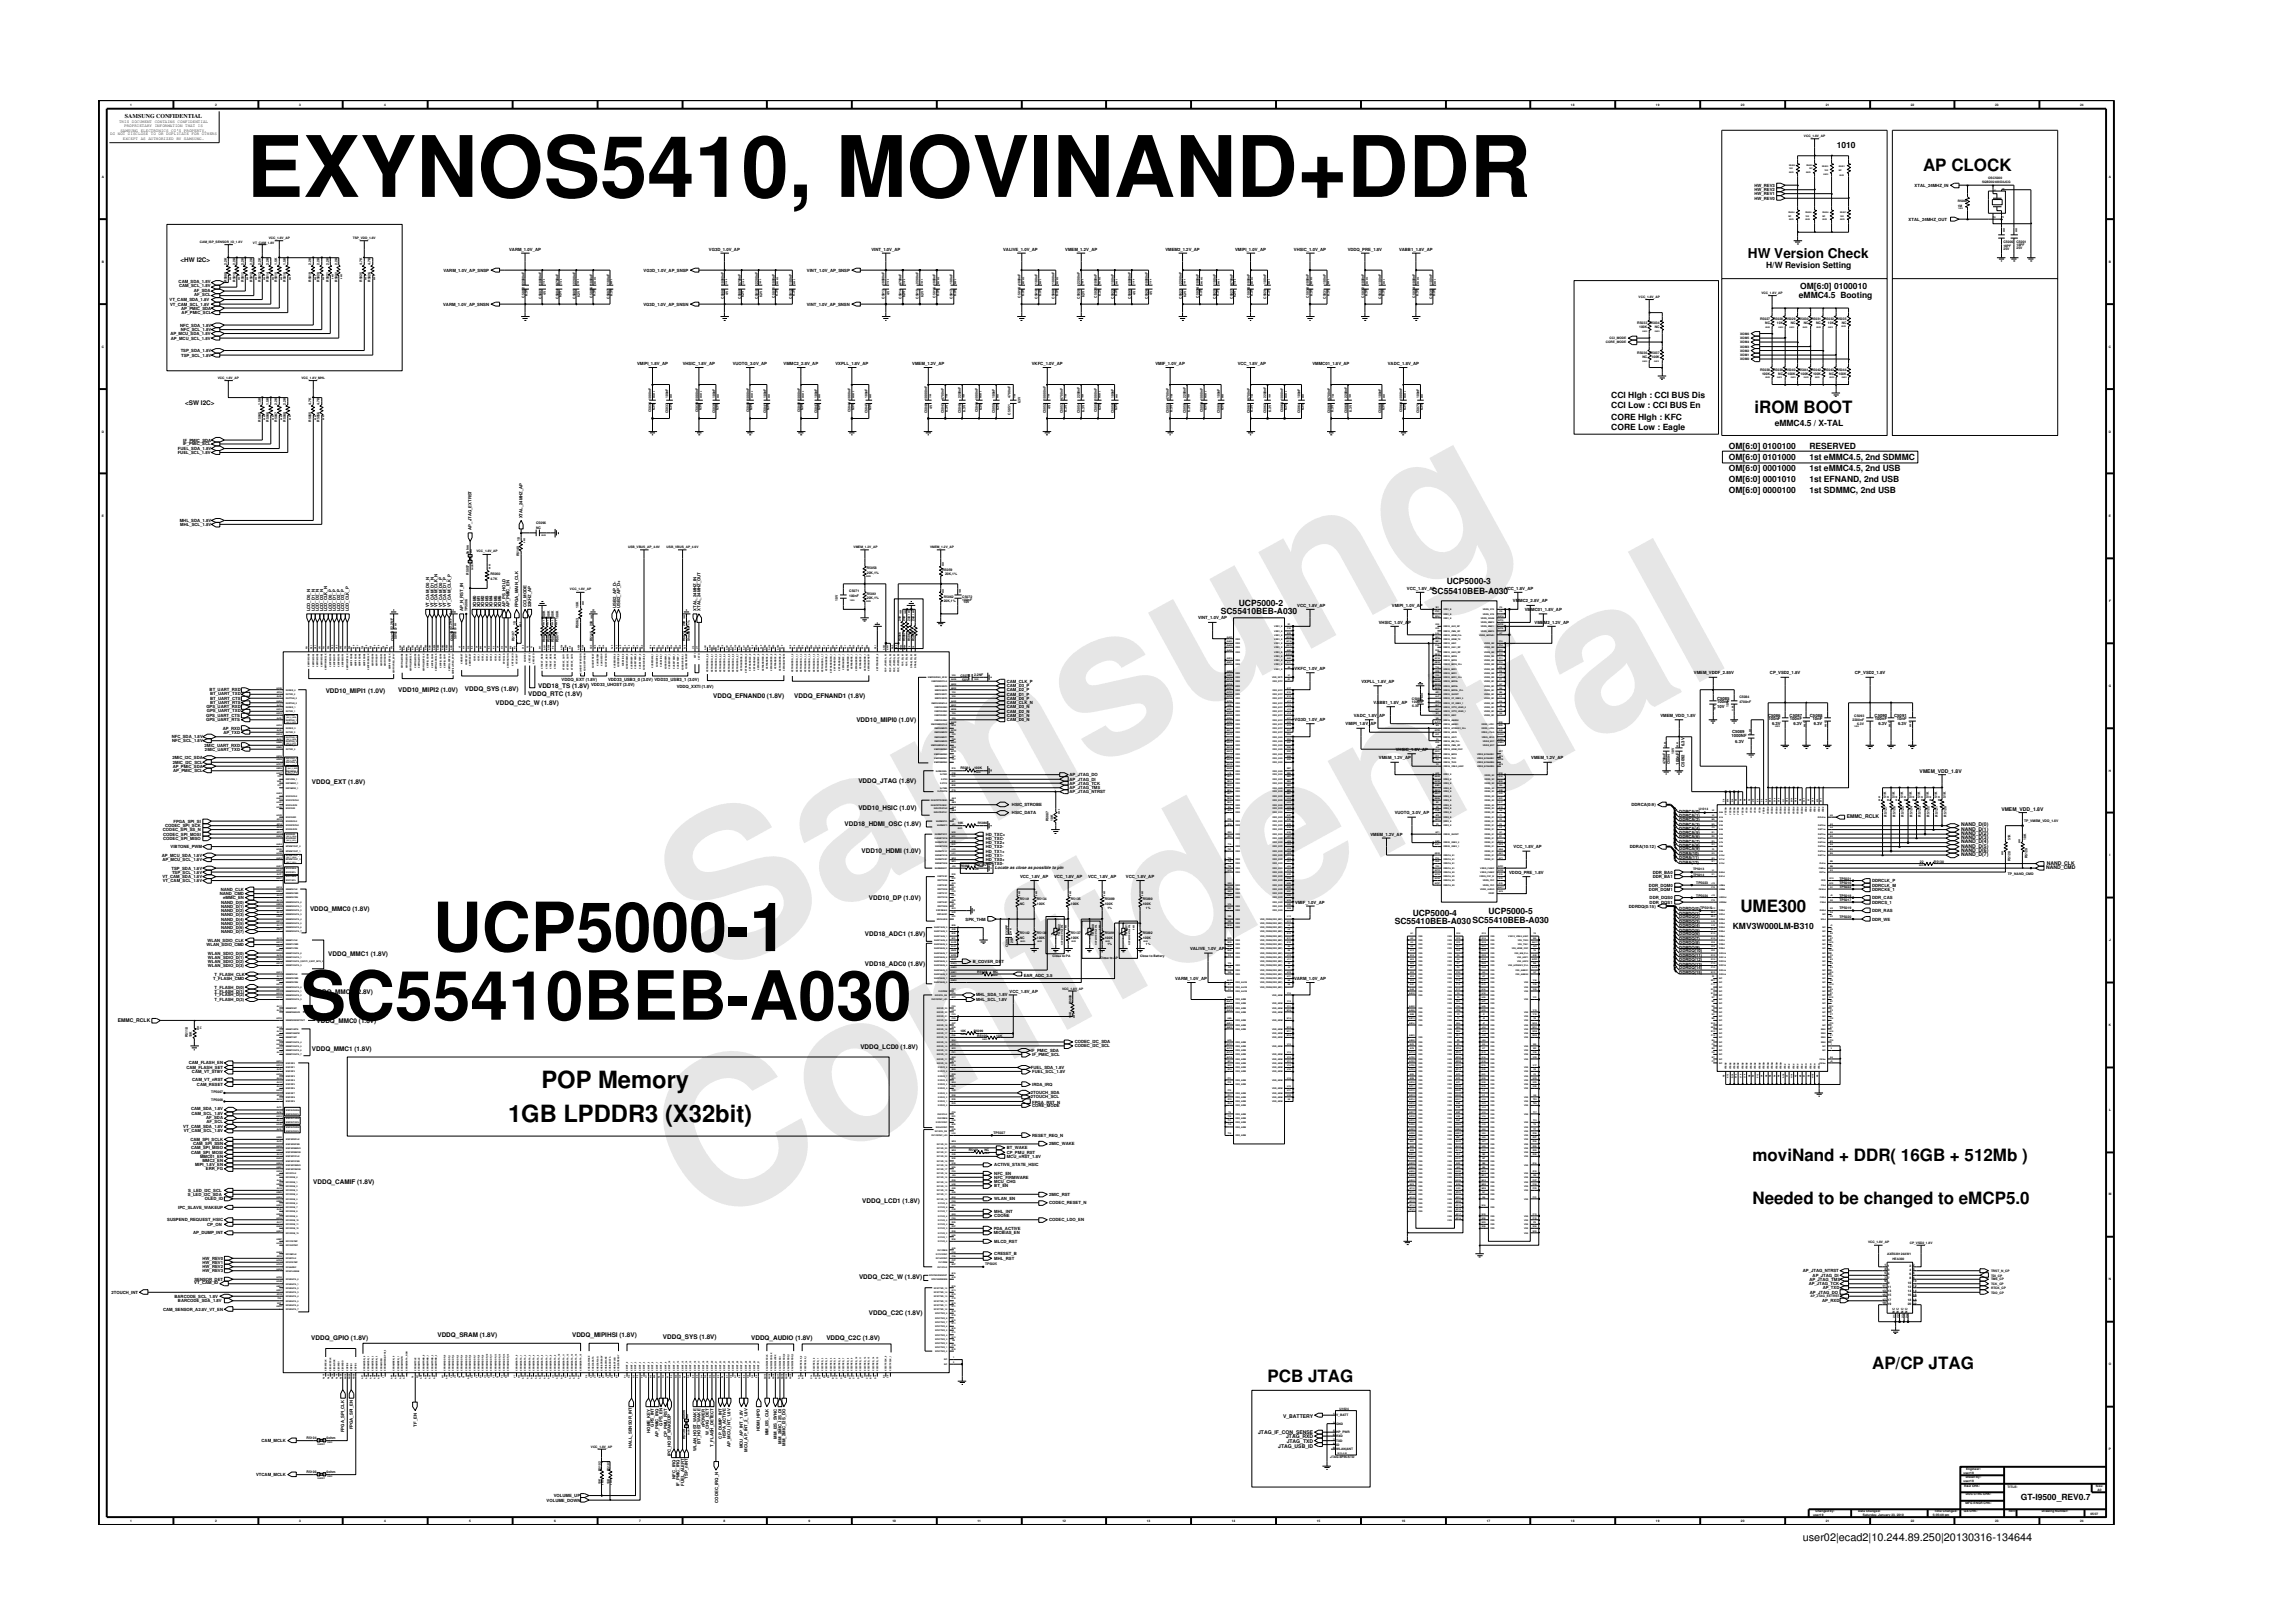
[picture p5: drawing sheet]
<svg xmlns="http://www.w3.org/2000/svg" width="297mm" height="210mm" viewBox="0 0 297 210" stroke-linecap="round" stroke-linejoin="round" font-family="sans-serif">
<defs><g id="words">
<g font-size="26.5" fill="#e6e6e6">
<text x="92.4" y="126.7" transform="rotate(-29 92.4 126.7)">Samsung</text>
<text x="91.1" y="159.4" transform="rotate(-29 91.1 159.4)">Confidential</text>
</g>
<text font-size="11" x="31.9" y="25.5">EXYNOS5410, MOVINAND+DDR</text>
<g font-size="8.8">
<text x="56.1" y="123.2">UCP5000-1</text>
<text x="38.9" y="132.1">SC55410BEB-A030</text>
</g>
<g font-size="3.1">
<text x="70.1" y="140.9">POP Memory</text>
<text x="65.8" y="145.3">1GB LPDDR3 (X32bit)</text>
</g>
<g font-size="2.2">
<text x="249.1" y="22.2">AP CLOCK</text>
<text x="227.3" y="53.5">iROM BOOT</text>
<text x="225.5" y="118.2">UME300</text>
<text x="227" y="155.9">Needed to be changed to eMCP5.0</text>
<text x="227" y="150.3">moviNand + DDR( 16GB + 512Mb )</text>
<text x="164.2" y="179.1">PCB JTAG</text>
<text x="242.5" y="177.4">AP/CP JTAG</text>
</g>
<text font-size="1.8" x="226.4" y="33.5">HW Version Check</text>
<text font-size="1.4" x="233.5" y="199.7">user02|ecad2|10.244.89.250|20130316-134644</text>
<g font-size="1.1">
<text x="237.9" y="19.2">1010</text>
<text x="228.8" y="34.7">H/W Revision Setting</text>
<text x="233" y="38.6">eMMC4.5 Booting</text>
<text x="233.2" y="37.5">OM[6:0] 0100010</text>
<text x="208.7" y="52.9">CCI Low : CCI BUS En</text>
<text x="208.7" y="51.5">CCI HIgh : CCI BUS Dis</text>
<text x="208.7" y="55.7">CORE Low : Eagle</text>
<text x="208.7" y="54.4">CORE HIgh : KFC</text>
<text x="224" y="58.2">OM[6:0] 0100100</text>
<text x="224" y="59.5">OM[6:0] 0101000</text>
<text x="229.9" y="55.1">eMMC4.5 / X-TAL</text>
<text x="234.4" y="59.5">1st eMMC4.5, 2nd SDMMC</text>
<text x="234.4" y="58.2">RESERVED</text>
<text x="224" y="61.1">OM[6:0] 0001000</text>
<text x="224" y="62.4">OM[6:0] 0001010</text>
<text x="224" y="63.9">OM[6:0] 0000100</text>
<text x="234.4" y="63.9">1st SDMMC, 2nd USB</text>
<text x="234.4" y="61.1">1st eMMC4.5, 2nd USB</text>
<text x="234.4" y="62.4">1st EFNAND, 2nd USB</text>
<text x="185.5" y="76.9">SC55410BEB-A030</text>
<text x="187.4" y="75.6">UCP5000-3</text>
<text x="158.2" y="79.5">SC55410BEB-A030</text>
<text x="160.5" y="78.5">UCP5000-2</text>
<text x="180.7" y="119.7">SC55410BEB-A030SC55410BEB-A030</text>
<text x="183" y="118.6">UCP5000-4</text>
<text x="192.8" y="118.5">UCP5000-5</text>
<text x="224.5" y="120.4">KMV3W000LM-B310</text>
<text x="261.8" y="194.3">GT-I9500_REV0.7</text>
</g>
<g font-size=".8">
<text x="16.2" y="15.3">SAMSUNG CONFIDENTIAL</text>
<text x="23.4" y="33.9">&lt;HW I2C&gt;</text>
<text x="24" y="52.4">&lt;SW I2C&gt;</text>
<text x="42.2" y="89.8">VDD10_MIPI1 (1.0V)</text>
<text x="51.6" y="89.7">VDD10_MIPI2 (1.0V)</text>
<text x="60.2" y="89.5">VDDQ_SYS (1.8V)</text>
<text x="69.7" y="89.1">VDD18_TS (1.8V)</text>
<text x="64.2" y="91.3">VDDQ_C2C_W (1.8V)</text>
<text x="68.4" y="90.2">VDDQ_RTC (1.8V)</text>
<text x="92.4" y="90.4">VDDQ_EFNAND0 (1.8V)</text>
<text x="102.9" y="90.4">VDDQ_EFNAND1 (1.8V)</text>
<text x="110.9" y="93.5">VDD10_MIPI0 (1.0V)</text>
<text x="40.4" y="101.6">VDDQ_EXT (1.8V)</text>
<text x="111.2" y="101.5">VDDQ_JTAG (1.8V)</text>
<text x="109.4" y="107">VDD18_HDMI_OSC (1.8V)</text>
<text x="111.2" y="104.9">VDD10_HSIC (1.0V)</text>
<text x="111.6" y="110.5">VDD10_HDMI (1.0V)</text>
<text x="40.2" y="118">VDDQ_MMC0 (1.8V)</text>
<text x="112.6" y="116.6">VDD10_DP (1.0V)</text>
<text x="42.5" y="123.8">VDDQ_MMC1 (1.8V)</text>
<text x="112" y="125.1">VDD18_ADC0 (1.8V)</text>
<text x="112" y="121.3">VDD18_ADC1 (1.8V)</text>
<text x="40.6" y="128.8">VDDQ_MMC2 (2.8V)</text>
<text x="40.4" y="136.2">VDDQ_MMC1 (1.8V)</text>
<text x="41" y="132.5">VDDQ_MMC0 (1.8V)</text>
<text x="111.4" y="135.9">VDDQ_LCD0 (1.8V)</text>
<text x="40.6" y="153.4">VDDQ_CAMIF (1.8V)</text>
<text x="111.7" y="155.8">VDDQ_LCD1 (1.8V)</text>
<text x="111.3" y="165.7">VDDQ_C2C_W (1.8V)</text>
<text x="40.3" y="173.6">VDDQ_GPIO (1.8V)</text>
<text x="56.7" y="173.3">VDDQ_SRAM (1.8V)</text>
<text x="74.1" y="173.3">VDDQ_MIPIHSI (1.8V)</text>
<text x="85.9" y="173.4">VDDQ_SYS (1.8V)</text>
<text x="97.3" y="173.6">VDDQ_AUDIO (1.8V)</text>
<text x="107" y="173.6">VDDQ_C2C (1.8V)</text>
<text x="112.6" y="170.4">VDDQ_C2C (1.8V)</text>
</g>
<g font-size=".7">
<text x="248.7" y="100.1">VMEM_VDD_1.8V</text>
<text x="239.2" y="105.9">EMMC_RCLK</text>
<text x="254" y="107">NAND_D(0)</text>
<text x="254" y="107.6">NAND_D(1)</text>
<text x="259.3" y="105">VMEM_VDD_1.8V</text>
<text x="254" y="108.1">NAND_D(2)</text>
<text x="254" y="108.7">NAND_D(3)</text>
<text x="254" y="109.2">NAND_D(4)</text>
<text x="254" y="109.8">NAND_D(5)</text>
<text x="254" y="110.3">NAND_D(6)</text>
<text x="254" y="110.9">NAND_D(7)</text>
<text x="265.1" y="112.5">NAND_CMD</text>
<text x="265.1" y="112">NAND_CLK</text>
<text x="15.3" y="132.4">EMMC_RCLK</text>
<text x="163" y="185.8">JTAG_IF_CON_SENSE</text>
<text x="166.2" y="183.7">V_BATTERY</text>
<text x="165.6" y="187.6">JTAG_USB_ID</text>
<text x="166.6" y="186.3">JTAG_RXD</text>
<text x="166.7" y="187">JTAG_TXD</text>
</g>
<g font-size=".5">
<text x="14.3" y="17.5">DO NOT DISCLOSE TO OR DUPLICATE FOR OTHERS</text>
<text x="15.4" y="15.9">THIS DOCUMENT CONTAINS CONFIDENTIAL</text>
<text x="15.6" y="17">SAMSUNG ELECTRONICS CO’S PROPERTY.</text>
<text x="16.1" y="16.4">PROPRIETARY INFORMATION THAT IS</text>
<text x="15.9" y="18.1">EXCEPT AS AUTHORIZED BY SAMSUNG.</text>
<text x="227.3" y="24.2">HW_REV3</text>
<text x="227.3" y="24.8">HW_REV2</text>
<text x="227.3" y="25.3">HW_REV1</text>
<text x="227.3" y="25.9">HW_REV0</text>
<text x="247.2" y="28.6">XTAL_24MHZ_OUT</text>
<text x="248" y="24.2">XTAL_24MHZ_IN</text>
<text x="57.4" y="35.2">VARM_1.0V_AP_SNSP</text>
<text x="66" y="32.5">VARM_1.0V_AP</text>
<text x="83.4" y="35.2">VG3D_1.0V_AP_SNSP</text>
<text x="91.8" y="32.5">VG3D_1.0V_AP</text>
<text x="104.5" y="35.2">VINT_1.0V_AP_SNSP</text>
<text x="112.9" y="32.5">VINT_1.0V_AP</text>
<text x="129.9" y="32.5">VALIVE_1.0V_AP</text>
<text x="138" y="32.5">VMEM_1.2V_AP</text>
<text x="151" y="32.5">VMEM2_1.2V_AP</text>
<text x="160" y="32.5">VMIPI_1.0V_AP</text>
<text x="167.6" y="32.5">VHSIC_1.0V_AP</text>
<text x="174.6" y="32.5">VDDQ_PRE_1.8V</text>
<text x="181.2" y="32.5">VABB1_1.8V_AP</text>
<text x="22" y="39">VT_CAM_SDA_1.8V</text>
<text x="22" y="39.6">VT_CAM_SCL_1.8V</text>
<text x="23.1" y="36.7">CAM_SDA_1.8V</text>
<text x="23.2" y="37.2">CAM_SCL_1.8V</text>
<text x="23.5" y="40.1">AP_PMIC_SDA</text>
<text x="23.5" y="40.7">AP_PMIC_SCL</text>
<text x="25.1" y="37.8">AF_SDA</text>
<text x="25.2" y="38.3">AF_SCL</text>
<text x="57.4" y="39.6">VARM_1.0V_AP_SNSN</text>
<text x="83.4" y="39.6">VG3D_1.0V_AP_SNSN</text>
<text x="104.5" y="39.6">VINT_1.0V_AP_SNSN</text>
<text x="22.1" y="43.4">AP_MCU_SDA_1.8V</text>
<text x="22.1" y="44">AP_MCU_SCL_1.8V</text>
<text x="23.3" y="42.3">NFC_SDA_1.8V</text>
<text x="23.4" y="45.6">TSP_SDA_1.8V</text>
<text x="23.4" y="42.9">NFC_SCL_1.8V</text>
<text x="23.5" y="46.2">TSP_SCL_1.8V</text>
<text x="82.5" y="47.3">VMIPI_1.8V_AP</text>
<text x="88.4" y="47.3">VHSIC_1.8V_AP</text>
<text x="94.9" y="47.3">VUOTG_3.0V_AP</text>
<text x="101.5" y="47.3">VMMC2_2.8V_AP</text>
<text x="108.2" y="47.3">VXPLL_1.8V_AP</text>
<text x="118.2" y="47.3">VMEM_1.2V_AP</text>
<text x="133.7" y="47.3">VKFC_1.0V_AP</text>
<text x="149.7" y="47.3">VMIF_1.0V_AP</text>
<text x="160.3" y="47.3">VCC_1.8V_AP</text>
<text x="170" y="47.3">VMMC01_1.8V_AP</text>
<text x="179.8" y="47.3">VADC_1.8V_AP</text>
<text x="23" y="58.8">FUEL_SCL_1.8V</text>
<text x="23" y="58.3">FUEL_SDA_1.8V</text>
<text x="23.7" y="57.7">IF_PMIC_SCL</text>
<text x="23.7" y="57.2">IF_PMIC_SDA</text>
<text x="23.3" y="67.6">MHL_SDA_1.8V</text>
<text x="23.3" y="68.1">MHL_SCL_1.8V</text>
<text x="61.1" y="68.6" transform="rotate(-90 61.1 68.6)">AP_JTAG_EXTRST</text>
<text x="67.7" y="67.2" transform="rotate(-90 67.7 67.2)">XTAL_24MHZ_AP</text>
<text x="182.3" y="76.4">VCC_1.8V_AP</text>
<text x="195" y="76.4">VCC_1.8V_AP</text>
<text x="40.2" y="79.2" transform="rotate(-90 40.2 79.2)">LCD_D0_N</text>
<text x="40.8" y="79.2" transform="rotate(-90 40.8 79.2)">LCD_D1_N</text>
<text x="41.3" y="79.2" transform="rotate(-90 41.3 79.2)">LCD_D2_N</text>
<text x="41.9" y="79.2" transform="rotate(-90 41.9 79.2)">LCD_D3_N</text>
<text x="42.4" y="79.2" transform="rotate(-90 42.4 79.2)">LCD_CLK_N</text>
<text x="43" y="79.2" transform="rotate(-90 43 79.2)">LCD_D0_P</text>
<text x="43.5" y="79.2" transform="rotate(-90 43.5 79.2)">LCD_D1_P</text>
<text x="44.1" y="79.2" transform="rotate(-90 44.1 79.2)">LCD_D2_P</text>
<text x="44.6" y="79.2" transform="rotate(-90 44.6 79.2)">LCD_D3_P</text>
<text x="45.2" y="79.2" transform="rotate(-90 45.2 79.2)">LCD_CLK_P</text>
<text x="55.6" y="78.7" transform="rotate(-90 55.6 78.7)">VT_CAM_D0_N</text>
<text x="56.2" y="78.7" transform="rotate(-90 56.2 78.7)">VT_CAM_D1_N</text>
<text x="56.7" y="78.7" transform="rotate(-90 56.7 78.7)">VT_CAM_CLK_N</text>
<text x="57.3" y="78.7" transform="rotate(-90 57.3 78.7)">VT_CAM_D0_P</text>
<text x="57.8" y="78.7" transform="rotate(-90 57.8 78.7)">VT_CAM_D1_P</text>
<text x="58.4" y="78.7" transform="rotate(-90 58.4 78.7)">VT_CAM_CLK_P</text>
<text x="60" y="79.2" transform="rotate(-90 60 79.2)">AP_N_RST_IN</text>
<text x="61.7" y="78.7" transform="rotate(-90 61.7 78.7)">XOM0</text>
<text x="62.2" y="78.7" transform="rotate(-90 62.2 78.7)">XOM1</text>
<text x="62.7" y="78.7" transform="rotate(-90 62.7 78.7)">XOM2</text>
<text x="63.3" y="78.7" transform="rotate(-90 63.3 78.7)">XOM3</text>
<text x="63.8" y="78.7" transform="rotate(-90 63.8 78.7)">XOM4</text>
<text x="64.4" y="78.7" transform="rotate(-90 64.4 78.7)">XOM5</text>
<text x="64.9" y="78.7" transform="rotate(-90 64.9 78.7)">XOM6</text>
<text x="65.5" y="78.6" transform="rotate(-90 65.5 78.6)">AP_PS_HOLD</text>
<text x="66" y="78.7" transform="rotate(-90 66 78.7)">AP_PMIC_EN</text>
<text x="67.1" y="78.7" transform="rotate(-90 67.1 78.7)">FPGA_MAIN_CLK</text>
<text x="68.2" y="78.7" transform="rotate(-90 68.2 78.7)">CCI_MODE</text>
<text x="68.8" y="78.7" transform="rotate(-90 68.8 78.7)">32KHZ_AP</text>
<text x="79.8" y="78.8" transform="rotate(-90 79.8 78.8)">USB2_AP_D-</text>
<text x="80.3" y="78.8" transform="rotate(-90 80.3 78.8)">USB2_AP_D+</text>
<text x="90.2" y="79.1" transform="rotate(-90 90.2 79.1)">XTAL_24MHZ_IN</text>
<text x="90.7" y="79.1" transform="rotate(-90 90.7 79.1)">XTAL_24MHZ_OUT</text>
<text x="155.2" y="80.2">VINT_1.0V_AP</text>
<text x="168" y="78.6">VCC_1.8V_AP</text>
<text x="178.6" y="80.8">VHSIC_1.0V_AP</text>
<text x="180.3" y="78.6">VMIPI_1.0V_AP</text>
<text x="196" y="78">VMMC2_2.8V_AP</text>
<text x="197.5" y="79.1">VMMC01_1.8V_AP</text>
<text x="198.8" y="80.8">VMEM2_1.2V_AP</text>
<text x="27.2" y="89.5">BT_UART_RXD</text>
<text x="72.8" y="88.2">VDDQ_EXT (1.8V)</text>
<text x="76.6" y="88.8">VDD33_UHOST (3.0V)</text>
<text x="78.8" y="88.3">VDD33_USB3_0 (3.0V) VDD33_USB3_1 (3.0V)</text>
<text x="87.7" y="89.1">VDDQ_XXTI (1.8V)</text>
<text x="130.4" y="89.5">CAM_D2_P</text>
<text x="130.4" y="88.4">CAM_CLK_P</text>
<text x="130.4" y="89">CAM_D3_P</text>
<text x="167.7" y="86.8">VKFC_1.0V_AP</text>
<text x="176.4" y="88.4">VXPLL_1.8V_AP</text>
<text x="219.4" y="87.3">VMEM_VDDF_2.85V</text>
<text x="229.3" y="87.3">CP_VSD2_1.8V</text>
<text x="240.3" y="87.3">CP_VSD2_1.8V</text>
<text x="22.2" y="95.6">NFC_SDA_1.8V</text>
<text x="26.7" y="93.4">GPS_UART_RTS</text>
<text x="26.7" y="92.8">GPS_UART_CTS</text>
<text x="26.7" y="91.7">GPS_UART_RXD</text>
<text x="26.8" y="92.3">GPS_UART_TXD</text>
<text x="27.2" y="91.2">BT_UART_RTS</text>
<text x="27.2" y="90.6">BT_UART_CTS</text>
<text x="27.2" y="90.1">BT_UART_TXD</text>
<text x="28.9" y="94.5">AP_RXD</text>
<text x="28.9" y="95">AP_TXD</text>
<text x="130.4" y="92.3">CAM_D2_N</text>
<text x="130.4" y="91.2">CAM_CLK_N</text>
<text x="130.4" y="90.1">CAM_D1_P</text>
<text x="130.4" y="92.8">CAM_D1_N</text>
<text x="130.4" y="90.6">CAM_D0_P</text>
<text x="130.4" y="93.4">CAM_D0_N</text>
<text x="130.4" y="91.7">CAM_D3_N</text>
<text x="167.7" y="93.4">VG3D_1.0V_AP</text>
<text x="174.3" y="93.9">VMIPI_1.8V_AP</text>
<text x="175.4" y="92.8">VADC_1.8V_AP</text>
<text x="177.9" y="91.2">VABB1_1.8V_AP</text>
<text x="215.1" y="92.8">VMEM_VDD_1.8V</text>
<text x="222.4" y="91.7">10V</text>
<text x="222.4" y="90.6">C5085</text>
<text x="222.4" y="91.1">100nF</text>
<text x="224.3" y="95.5">1000NF</text>
<text x="224.4" y="95">C5089</text>
<text x="229" y="92.8">C5086</text>
<text x="229.1" y="93.3">100nF</text>
<text x="229.6" y="93.9">6.3V</text>
<text x="231.8" y="92.8">C5087</text>
<text x="231.9" y="93.3">100nF</text>
<text x="232.3" y="93.9">6.3V</text>
<text x="234.5" y="92.8">C5088</text>
<text x="234.8" y="93.3">10nF</text>
<text x="234.9" y="93.9">6.3V</text>
<text x="242.8" y="92.8">C5090</text>
<text x="242.9" y="93.3">100nF</text>
<text x="243.3" y="93.9">6.3V</text>
<text x="245.4" y="92.8">C5091</text>
<text x="245.7" y="93.3">10nF</text>
<text x="245.9" y="93.9">6.3V</text>
<text x="22.3" y="96.1">NFC_SCL_1.8V</text>
<text x="22.3" y="98.4">2MIC_I2C_SDA</text>
<text x="22.4" y="99.5">AP_PMIC_SDA</text>
<text x="22.4" y="98.9">2MIC_I2C_SCL</text>
<text x="22.4" y="100">AP_PMIC_SCL</text>
<text x="26.5" y="96.7">2MIC_UART_RXD</text>
<text x="26.6" y="97.3">2MIC_UART_TXD</text>
<text x="138.5" y="100.6">AP_JTAG_DO</text>
<text x="138.5" y="101.1">AP_JTAG_DI</text>
<text x="138.5" y="101.7">AP_JTAG_TCK</text>
<text x="178.6" y="98.4">VMEM_1.2V_AP</text>
<text x="180.8" y="97.3">VHSIC_1.8V_AP</text>
<text x="198.4" y="98.4">VMEM_1.2V_AP</text>
<text x="217.5" y="99.1" transform="rotate(-90 217.5 99.1)">100nF</text>
<text x="218.2" y="99.4" transform="rotate(-90 218.2 99.4)">C5092</text>
<text x="218.2" y="96.7" transform="rotate(-90 218.2 96.7)">6.3V</text>
<text x="224.8" y="96.3">6.3V</text>
<text x="21.1" y="107.7">CODEC_SPI_SS_N</text>
<text x="21.4" y="107.2">CODEC_SPI_SCK</text>
<text x="22.5" y="106.6">FPGA_SPI_SI</text>
<text x="131.1" y="104.4">HSIC_STROBE</text>
<text x="131.1" y="105.5">HSIC_DATA</text>
<text x="138.5" y="102.2">AP_JTAG_TMS</text>
<text x="138.5" y="102.8">AP_JTAG_NTRST</text>
<text x="180.7" y="105.5">VUOTG_3.0V_AP</text>
<text x="211.3" y="104.4">DDRCA(0:9)</text>
<text x="217.5" y="105.3">DDRCA(0)</text>
<text x="217.5" y="105.9">DDRCA(1)</text>
<text x="217.5" y="106.4">DDRCA(2)</text>
<text x="217.5" y="107">DDRCA(3)</text>
<text x="217.5" y="107.5">DDRCA(4)</text>
<text x="21" y="111">AP_MCU_SDA_1.8V</text>
<text x="21" y="111.6">AP_MCU_SCL_1.8V</text>
<text x="21" y="113.8">VT_CAM_SDA_1.8V</text>
<text x="21.1" y="108.8">CODEC_SPI_MISO</text>
<text x="21.1" y="108.3">CODEC_SPI_MOSI</text>
<text x="22.1" y="109.9">VIBTONE_PWM</text>
<text x="22.2" y="112.7">TSP_SDA_1.8V</text>
<text x="22.3" y="113.2">TSP_SCL_1.8V</text>
<text x="127.7" y="111">HD_TX1-</text>
<text x="127.7" y="109.4">HD_TX2+</text>
<text x="127.7" y="109.9">HD_TX2-</text>
<text x="127.7" y="111.6">HD_TX0+</text>
<text x="127.7" y="112.1">HD_TX0-</text>
<text x="127.7" y="110.5">HD_TX1+</text>
<text x="127.7" y="108.3">HD_TXC+</text>
<text x="127.7" y="108.8">HD_TXC-</text>
<text x="128.9" y="112.6">Locate as close as possible to pin</text>
<text x="132.1" y="113.8">VCC_1.8V_AP</text>
<text x="136.5" y="113.8">VCC_1.8V_AP</text>
<text x="140.9" y="113.8">VCC_1.8V_AP</text>
<text x="145.9" y="113.8">VCC_1.8V_AP</text>
<text x="177.5" y="108.3">VMEM_1.2V_AP</text>
<text x="195.5" y="113.2">VDDQ_PRE_1.8V</text>
<text x="196.1" y="109.9">VCC_1.8V_AP</text>
<text x="211.1" y="109.9">DDRA(10:12)</text>
<text x="214.1" y="113.8">DDR_BA1</text>
<text x="214.1" y="113.2">DDR_BA0</text>
<text x="217.5" y="108.1">DDRCA(5)</text>
<text x="217.5" y="108.6">DDRCA(6)</text>
<text x="217.5" y="109.2">DDRCA(7)</text>
<text x="217.5" y="109.7">DDRCA(8)</text>
<text x="217.5" y="110.2">DDRCA(9)</text>
<text x="217.5" y="110.8">DDRA(10)</text>
<text x="217.5" y="111.3">DDRA(11)</text>
<text x="217.5" y="111.9">DDRA(12)</text>
<text x="21.1" y="114.3">VT_CAM_SCL_1.8V</text>
<text x="28.5" y="116">NAND_CMD</text>
<text x="28.6" y="115.4">NAND_CLK</text>
<text x="28.6" y="119.8">NAND_D(5)</text>
<text x="28.6" y="119.3">NAND_D(4)</text>
<text x="28.6" y="118.7">NAND_D(3)</text>
<text x="28.6" y="118.2">NAND_D(2)</text>
<text x="28.6" y="117.6">NAND_D(1)</text>
<text x="28.6" y="117.1">NAND_D(0)</text>
<text x="28.9" y="116.5">eMMC_EN</text>
<text x="125.1" y="119.3">SPK_THM</text>
<text x="167.8" y="117.1">VMIF_1.0V_AP</text>
<text x="211" y="117.6">DDRDQ(0:15)</text>
<text x="213.6" y="114.9">DDR_DQM0</text>
<text x="213.6" y="115.4">DDR_DQM1</text>
<text x="213.7" y="117.1">DDR_DQS1</text>
<text x="213.7" y="116.5">DDR_DQS0</text>
<text x="217.5" y="117.9">DDRDQ(0)</text>
<text x="217.5" y="118.5">DDRDQ(1)</text>
<text x="217.5" y="119">DDRDQ(2)</text>
<text x="217.5" y="119.6">DDRDQ(3)</text>
<text x="242.5" y="115.4">DDRCKE_1</text>
<text x="242.5" y="117.1">DDRCS_1</text>
<text x="242.5" y="119.3">DDR_WE</text>
<text x="242.5" y="116.5">DDR_CAS</text>
<text x="242.5" y="118.2">DDR_RAS</text>
<text x="242.5" y="114.9">DDRCLK_M</text>
<text x="242.5" y="114.3">DDRCLK_P</text>
<text x="26.8" y="122.6">WLAN_SDIO_CMD</text>
<text x="26.9" y="122">WLAN_SDIO_CLK</text>
<text x="26.9" y="125.3">WLAN_SDIO_D(3)</text>
<text x="26.9" y="123.7">WLAN_SDIO_D(0)</text>
<text x="26.9" y="124.2">WLAN_SDIO_D(1)</text>
<text x="26.9" y="124.8">WLAN_SDIO_D(2)</text>
<text x="28.6" y="120.9">NAND_D(7)</text>
<text x="28.6" y="120.4">NAND_D(6)</text>
<text x="126" y="124.8">B_COVER_DET</text>
<text x="154.2" y="123.1">VALIVE_1.0V_AP</text>
<text x="217.5" y="124.5">DDRDQ(12)</text>
<text x="217.5" y="125.1">DDRDQ(13)</text>
<text x="217.5" y="125.6">DDRDQ(14)</text>
<text x="217.5" y="120.1">DDRDQ(4)</text>
<text x="217.5" y="120.7">DDRDQ(5)</text>
<text x="217.5" y="121.2">DDRDQ(6)</text>
<text x="217.5" y="121.8">DDRDQ(7)</text>
<text x="217.5" y="122.3">DDRDQ(8)</text>
<text x="217.5" y="122.9">DDRDQ(9)</text>
<text x="217.5" y="123.4">DDRDQ(10)</text>
<text x="217.5" y="124">DDRDQ(11)</text>
<text x="27.6" y="127">T_FLASH_CMD</text>
<text x="27.8" y="128.1">T_FLASH_D(0)</text>
<text x="27.8" y="126.4">T_FLASH_CLK</text>
<text x="27.8" y="129.7">T_FLASH_D(3)</text>
<text x="27.8" y="129.1">T_FLASH_D(2)</text>
<text x="27.8" y="128.6">T_FLASH_D(1)</text>
<text x="126.4" y="129.7">MHL_SCL_1.8V</text>
<text x="126.4" y="129.1">MHL_SDA_1.8V</text>
<text x="130.8" y="128.6">VCC_1.8V_AP</text>
<text x="132.6" y="126.5">EAR_ADC_3.5</text>
<text x="152.2" y="127">VARM_1.0V_AP</text>
<text x="167.6" y="127">VARM_1.0V_AP</text>
<text x="217.5" y="126.2">DDRDQ(15)</text>
<text x="24.4" y="137.9">CAM_FLASH_EN</text>
<text x="133.5" y="136.3">IF_PMIC_SDA</text>
<text x="133.7" y="136.8">IF_PMIC_SCL</text>
<text x="139.2" y="135.2">CODEC_I2C_SDA</text>
<text x="139.2" y="135.7">CODEC_I2C_SCL</text>
<text x="24.1" y="138.5">CAM_FLASH_SET</text>
<text x="24.7" y="143.8">CAM_SDA_1.8V</text>
<text x="24.9" y="139">CAM_VT_STBY</text>
<text x="24.9" y="140.1">CAM_VT_nRST</text>
<text x="25.5" y="140.7">CAM_RESET</text>
<text x="133.5" y="138.5">FUEL_SDA_1.8V</text>
<text x="133.5" y="142.3">2TOUCH_SCL</text>
<text x="133.5" y="141.8">2TOUCH_SDA</text>
<text x="133.7" y="139">FUEL_SCL_1.8V</text>
<text x="133.7" y="140.7">IRDA_IRQ</text>
<text x="133.7" y="143.4">CORE_MODE</text>
<text x="133.7" y="143">FPGA_RST_N</text>
<text x="23.7" y="146.2">VT_CAM_SDA_1.8V</text>
<text x="23.8" y="146.7">VT_CAM_SCL_1.8V</text>
<text x="24.7" y="147.8">CAM_SPI_SCLK</text>
<text x="24.7" y="149.5">CAM_SPI_MOSI</text>
<text x="24.7" y="148.9">CAM_SPI_MISO</text>
<text x="24.8" y="144.4">CAM_SCL_1.8V</text>
<text x="25" y="148.4">CAM_SPI_SSN</text>
<text x="25.9" y="150">MMC01_EN</text>
<text x="26.7" y="144.9">AF_SDA</text>
<text x="26.8" y="145.5">AF_SCL</text>
<text x="130.4" y="149.5">CP_PMU_RST</text>
<text x="130.4" y="148.9">BT_WAKE</text>
<text x="130.4" y="150">MCU_nRST_1.8V</text>
<text x="133.7" y="147.3">RESET_REQ_N</text>
<text x="135.9" y="148.3">2MIC_WAKE</text>
<text x="24.3" y="154.9">S_LED_I2C_SDA</text>
<text x="24.4" y="154.4">S_LED_I2C_SCL</text>
<text x="25.3" y="151.1">MIPI_1.8V_EN</text>
<text x="26.2" y="150.6">MMC2_EN</text>
<text x="26.5" y="155.5">OLED_ID</text>
<text x="26.7" y="151.6">ERR_FG</text>
<text x="128.8" y="151.1">ACTIVE_STATE_HSIC</text>
<text x="128.8" y="153.3">MCU_CHG</text>
<text x="128.8" y="155.5">WLAN_EN</text>
<text x="128.8" y="153.8">BT_EN</text>
<text x="128.8" y="152.7">NFC_FIRMWARE</text>
<text x="128.8" y="152.2">NFC_EN</text>
<text x="135.9" y="154.9">2MIC_RST</text>
<text x="21.7" y="158.2">SUSPEND_REQUEST_HSIC</text>
<text x="23.1" y="156.6">IPC_SLAVE_WAKEUP</text>
<text x="25" y="159.9">AP_DUMP_INT</text>
<text x="26.8" y="158.8">CP_ON</text>
<text x="128.7" y="159.3">PDA_ACTIVE</text>
<text x="128.7" y="159.9">MICBIAS_EN</text>
<text x="128.8" y="157.1">MHL_INT</text>
<text x="128.8" y="157.7">CDONE</text>
<text x="128.8" y="161">MLCD_RST</text>
<text x="135.9" y="156">CODEC_RESET_N</text>
<text x="135.9" y="158.2">CODEC_LDO_EN</text>
<text x="14.4" y="167.6">2TOUCH_INT</text>
<text x="25.2" y="166.3">VT_CAM_ID</text>
<text x="25.2" y="165.9">SENSOR_DET</text>
<text x="26.2" y="164.8">HW_REV3</text>
<text x="26.2" y="164.3">HW_REV2</text>
<text x="26.2" y="163.7">HW_REV1</text>
<text x="26.2" y="163.2">HW_REV0</text>
<text x="128.8" y="162.6">CRESET_B</text>
<text x="128.8" y="163.2">MHL_RST</text>
<text x="233.5" y="164.8">AP_JTAG_NTRST</text>
<text x="234.3" y="166.5">AP_JTAG_TCK</text>
<text x="234.4" y="165.9">AP_JTAG_TMS</text>
<text x="234.4" y="167.6">AP_JTAG_DO</text>
<text x="234.8" y="165.4">AP_JTAG_DI</text>
<text x="236.1" y="167">AP_TXD</text>
<text x="21.1" y="169.8">CAM_SENSOR_A2.8V_VT_EN</text>
<text x="22.6" y="168.1">BARCODE_SCL_1.8V</text>
<text x="23.1" y="168.7">BARCODE_SDA_1.8V</text>
<text x="236.1" y="168.7">AP_RXD</text>
<text x="44.6" y="185.5" transform="rotate(-90 44.6 185.5)">FPGA_SPI_CLK</text>
<text x="45.7" y="185.2" transform="rotate(-90 45.7 185.2)">FPGA_SPI_EN</text>
<text x="54" y="184.8" transform="rotate(-90 54 184.8)">TF_EN</text>
<text x="84.2" y="185.6" transform="rotate(-90 84.2 185.6)">HOME_KEY</text>
<text x="84.7" y="184.8" transform="rotate(-90 84.7 184.8)">GPS_INT</text>
<text x="85.8" y="184.7" transform="rotate(-90 85.8 184.7)">GPS_EN</text>
<text x="91.3" y="184.9" transform="rotate(-90 91.3 184.9)">nPOWER</text>
<text x="91.8" y="185.9" transform="rotate(-90 91.8 185.9)">W_CHG_DET</text>
<text x="98.4" y="185.4" transform="rotate(-90 98.4 185.4)">HDMI_HPD</text>
<text x="99.5" y="186" transform="rotate(-90 99.5 186)">MM_I2S_CLK</text>
<text x="33.2" y="191.2">VTCAM_MCLK</text>
<text x="33.9" y="186.8">CAM_MCLK</text>
<text x="81.8" y="187.6" transform="rotate(-90 81.8 187.6)">HALL_SENSOR_INT</text>
<text x="85.3" y="186.2" transform="rotate(-90 85.3 186.2)">AP_PMIC_IRQ</text>
<text x="86.4" y="186.2" transform="rotate(-90 86.4 186.2)">CP_PMU_RST</text>
<text x="86.9" y="188.7" transform="rotate(-90 86.9 188.7)">IPC_HOST_WAKEUP</text>
<text x="87.5" y="191.5" transform="rotate(-90 87.5 191.5)">NFC_IRQ</text>
<text x="89.1" y="191.5" transform="rotate(-90 89.1 191.5)">TSP_nINT</text>
<text x="90.2" y="187.9" transform="rotate(-90 90.2 187.9)">WLAN_HOST_WAKE</text>
<text x="90.7" y="187" transform="rotate(-90 90.7 187)">BT_HOST_WAKE</text>
<text x="92.4" y="187.4" transform="rotate(-90 92.4 187.4)">T_FLASH_DETECT</text>
<text x="93.5" y="186.4" transform="rotate(-90 93.5 186.4)">CP_DUMP_INT</text>
<text x="94" y="186.3" transform="rotate(-90 94 186.3)">HSPA_ACTIVE</text>
<text x="94.6" y="187.4" transform="rotate(-90 94.6 187.4)">AP_MCU_INT_1.8V</text>
<text x="96.2" y="187.6" transform="rotate(-90 96.2 187.6)">MCU_AP_INT_1.8V</text>
<text x="96.8" y="188" transform="rotate(-90 96.8 188)">MCU_AP_INT_2_1.8V</text>
<text x="100.6" y="186.4" transform="rotate(-90 100.6 186.4)">MM_I2S_SYNC</text>
<text x="101.2" y="187" transform="rotate(-90 101.2 187)">MM_2MIC_I2S_DI</text>
<text x="101.7" y="187.3" transform="rotate(-90 101.7 187.3)">MM_2MIC_I2S_DO</text>
<text x="70.8" y="194.5">VOLUME_DOWN</text>
<text x="71.7" y="193.9">VOLUME_UP</text>
<text x="88" y="192.5" transform="rotate(-90 88 192.5)">IF_PMIC_IRQ</text>
<text x="88.6" y="192.5" transform="rotate(-90 88.6 192.5)">FUEL_ALERT</text>
<text x="93" y="194.7" transform="rotate(-90 93 194.7)">CODEC_IRQ_N</text>
</g>
<g font-size=".4">
<text x="16.8" y="13.7">1</text>
<text x="27.9" y="13.7">2</text>
<text x="38.8" y="13.7">3</text>
<text x="49.8" y="13.7">4</text>
<text x="203.5" y="13.7">18</text>
<text x="214.5" y="13.7">19</text>
<text x="225.5" y="13.7">20</text>
<text x="233.7" y="17.7">VCC_1.8V_AP</text>
<text x="236.5" y="13.7">21</text>
<text x="247.5" y="13.7">22</text>
<text x="258.5" y="13.7">23</text>
<text x="269.5" y="13.7">24</text>
<text x="13.2" y="23">A</text>
<text x="256.8" y="23.7">SQBD02400D2JCG</text>
<text x="257.6" y="23.2">OSC5000</text>
<text x="273.2" y="23">A</text>
<text x="253.6" y="26.8">1M</text>
<text x="253.6" y="26.2">R5008</text>
<text x="258.5" y="28.2" transform="rotate(-90 258.5 28.2)">2</text>
<text x="258.6" y="24.8" transform="rotate(-90 258.6 24.8)">1</text>
<text x="259.6" y="28.2" transform="rotate(-90 259.6 28.2)">3</text>
<text x="259.7" y="24.7" transform="rotate(-90 259.7 24.7)">4</text>
<text x="13.2" y="34.1">B</text>
<text x="25.9" y="31.4">CAM_ISP_SENSOR_IO_1.8V</text>
<text x="29.4" y="34.3" transform="rotate(-90 29.4 34.3)">2.2K</text>
<text x="30.5" y="34.3" transform="rotate(-90 30.5 34.3)">2.2K</text>
<text x="31.6" y="34.3" transform="rotate(-90 31.6 34.3)">2.2K</text>
<text x="32.7" y="34.3" transform="rotate(-90 32.7 34.3)">2.2K</text>
<text x="32.8" y="31.6">VT_CAM_1.8V</text>
<text x="33.8" y="34.3" transform="rotate(-90 33.8 34.3)">2.2K</text>
<text x="34.8" y="34.3" transform="rotate(-90 34.8 34.3)">2.2K</text>
<text x="34.8" y="31">VCC_1.8V_AP</text>
<text x="35.9" y="34.3" transform="rotate(-90 35.9 34.3)">1.5K</text>
<text x="37" y="34.3" transform="rotate(-90 37 34.3)">1.5K</text>
<text x="40.3" y="34.3" transform="rotate(-90 40.3 34.3)">2.2K</text>
<text x="41.4" y="34.3" transform="rotate(-90 41.4 34.3)">2.2K</text>
<text x="42.6" y="34.3" transform="rotate(-90 42.6 34.3)">2.2K</text>
<text x="43.7" y="34.3" transform="rotate(-90 43.7 34.3)">2.2K</text>
<text x="45.7" y="31">TSP_VDD_1.8V</text>
<text x="46.9" y="34.3" transform="rotate(-90 46.9 34.3)">4.7K</text>
<text x="48" y="34.3" transform="rotate(-90 48 34.3)">4.7K</text>
<text x="259.5" y="31.5">C5000</text>
<text x="259.5" y="31.9">18PF</text>
<text x="259.5" y="32.4">25V</text>
<text x="261.2" y="31.9">18PF</text>
<text x="261.2" y="32.3">25V</text>
<text x="261.2" y="31.4">C5001</text>
<text x="273.2" y="34.1">B</text>
<text x="29.4" y="36.5" transform="rotate(-90 29.4 36.5)">R5009</text>
<text x="30.5" y="36.5" transform="rotate(-90 30.5 36.5)">R5010</text>
<text x="31.6" y="36.5" transform="rotate(-90 31.6 36.5)">R5011</text>
<text x="32.7" y="36.5" transform="rotate(-90 32.7 36.5)">R5012</text>
<text x="33.8" y="36.5" transform="rotate(-90 33.8 36.5)">R5013</text>
<text x="34.8" y="36.5" transform="rotate(-90 34.8 36.5)">R5014</text>
<text x="35.9" y="36.5" transform="rotate(-90 35.9 36.5)">R5015</text>
<text x="37" y="36.5" transform="rotate(-90 37 36.5)">R5016</text>
<text x="40.3" y="36.5" transform="rotate(-90 40.3 36.5)">R5019</text>
<text x="41.4" y="36.5" transform="rotate(-90 41.4 36.5)">R5020</text>
<text x="42.6" y="36.5" transform="rotate(-90 42.6 36.5)">R5021</text>
<text x="43.7" y="36.5" transform="rotate(-90 43.7 36.5)">R5022</text>
<text x="46.9" y="36.5" transform="rotate(-90 46.9 36.5)">R5025</text>
<text x="48" y="36.5" transform="rotate(-90 48 36.5)">R5026</text>
<text x="67.9" y="38.6" transform="rotate(-90 67.9 38.6)">C5002</text>
<text x="67.9" y="36.9" transform="rotate(-90 67.9 36.9)">22000nF</text>
<text x="68.3" y="38.4" transform="rotate(-90 68.3 38.4)">6.3V</text>
<text x="70.1" y="38.7" transform="rotate(-90 70.1 38.7)">C5003</text>
<text x="70.1" y="36.9" transform="rotate(-90 70.1 36.9)">10000nF</text>
<text x="70.7" y="38.2" transform="rotate(-90 70.7 38.2)">4V</text>
<text x="72.3" y="38.7" transform="rotate(-90 72.3 38.7)">C5004</text>
<text x="72.3" y="36.9" transform="rotate(-90 72.3 36.9)">4700nF</text>
<text x="72.7" y="38.5" transform="rotate(-90 72.7 38.5)">6.3V</text>
<text x="74.5" y="38.7" transform="rotate(-90 74.5 38.7)">C5005</text>
<text x="74.5" y="36.8" transform="rotate(-90 74.5 36.8)">2200nF</text>
<text x="75.1" y="38.5" transform="rotate(-90 75.1 38.5)">6.3V</text>
<text x="76.7" y="38.6" transform="rotate(-90 76.7 38.6)">C5006</text>
<text x="76.7" y="36.9" transform="rotate(-90 76.7 36.9)">1000nF</text>
<text x="77.1" y="38.4" transform="rotate(-90 77.1 38.4)">6.3V</text>
<text x="78.9" y="38.7" transform="rotate(-90 78.9 38.7)">C5007</text>
<text x="78.9" y="36.8" transform="rotate(-90 78.9 36.8)">100nF</text>
<text x="79.3" y="38.4" transform="rotate(-90 79.3 38.4)">6.3V</text>
<text x="93.8" y="38.7" transform="rotate(-90 93.8 38.7)">C5008</text>
<text x="93.8" y="36.9" transform="rotate(-90 93.8 36.9)">10000nF</text>
<text x="94.3" y="38.2" transform="rotate(-90 94.3 38.2)">4V</text>
<text x="96" y="38.7" transform="rotate(-90 96 38.7)">C5009</text>
<text x="96" y="36.9" transform="rotate(-90 96 36.9)">4700nF</text>
<text x="96.4" y="38.5" transform="rotate(-90 96.4 38.5)">6.3V</text>
<text x="98.2" y="38.7" transform="rotate(-90 98.2 38.7)">C5010</text>
<text x="98.2" y="36.8" transform="rotate(-90 98.2 36.8)">2200nF</text>
<text x="98.7" y="38.5" transform="rotate(-90 98.7 38.5)">6.3V</text>
<text x="100.4" y="36.9" transform="rotate(-90 100.4 36.9)">1000nF</text>
<text x="100.4" y="38.6" transform="rotate(-90 100.4 38.6)">C5011</text>
<text x="100.8" y="38.4" transform="rotate(-90 100.8 38.4)">6.3V</text>
<text x="102.6" y="38.7" transform="rotate(-90 102.6 38.7)">C5012</text>
<text x="102.6" y="36.8" transform="rotate(-90 102.6 36.8)">100nF</text>
<text x="103" y="38.4" transform="rotate(-90 103 38.4)">6.3V</text>
<text x="114.6" y="38.7" transform="rotate(-90 114.6 38.7)">C5013</text>
<text x="114.6" y="36.9" transform="rotate(-90 114.6 36.9)">10000nF</text>
<text x="115.2" y="38.2" transform="rotate(-90 115.2 38.2)">4V</text>
<text x="116.8" y="38.7" transform="rotate(-90 116.8 38.7)">C5014</text>
<text x="116.8" y="36.9" transform="rotate(-90 116.8 36.9)">4700nF</text>
<text x="117.3" y="38.5" transform="rotate(-90 117.3 38.5)">6.3V</text>
<text x="119" y="38.7" transform="rotate(-90 119 38.7)">C5015</text>
<text x="119" y="36.8" transform="rotate(-90 119 36.8)">2200nF</text>
<text x="119.6" y="38.5" transform="rotate(-90 119.6 38.5)">6.3V</text>
<text x="121.2" y="36.9" transform="rotate(-90 121.2 36.9)">1000nF</text>
<text x="121.2" y="38.6" transform="rotate(-90 121.2 38.6)">C5016</text>
<text x="121.7" y="38.4" transform="rotate(-90 121.7 38.4)">6.3V</text>
<text x="123.4" y="38.7" transform="rotate(-90 123.4 38.7)">C5017</text>
<text x="123.4" y="36.8" transform="rotate(-90 123.4 36.8)">100nF</text>
<text x="123.9" y="38.4" transform="rotate(-90 123.9 38.4)">6.3V</text>
<text x="132.2" y="38.6" transform="rotate(-90 132.2 38.6)">C5018</text>
<text x="132.2" y="36.9" transform="rotate(-90 132.2 36.9)">1000nF</text>
<text x="132.7" y="38.4" transform="rotate(-90 132.7 38.4)">6.3V</text>
<text x="134.4" y="38.7" transform="rotate(-90 134.4 38.7)">C5019</text>
<text x="134.4" y="36.8" transform="rotate(-90 134.4 36.8)">100nF</text>
<text x="134.9" y="38.4" transform="rotate(-90 134.9 38.4)">6.3V</text>
<text x="136.6" y="38.7" transform="rotate(-90 136.6 38.7)">C5098</text>
<text x="136.6" y="36.8" transform="rotate(-90 136.6 36.8)">1000nF</text>
<text x="137.1" y="38.4" transform="rotate(-90 137.1 38.4)">6.3V</text>
<text x="139.9" y="38.7" transform="rotate(-90 139.9 38.7)">C5020</text>
<text x="139.9" y="36.8" transform="rotate(-90 139.9 36.8)">2200nF</text>
<text x="140.5" y="38.5" transform="rotate(-90 140.5 38.5)">6.3V</text>
<text x="142.1" y="36.9" transform="rotate(-90 142.1 36.9)">1000nF</text>
<text x="142.1" y="38.6" transform="rotate(-90 142.1 38.6)">C5021</text>
<text x="142.6" y="38.4" transform="rotate(-90 142.6 38.4)">6.3V</text>
<text x="144.3" y="38.7" transform="rotate(-90 144.3 38.7)">C5022</text>
<text x="144.3" y="36.8" transform="rotate(-90 144.3 36.8)">100nF</text>
<text x="144.7" y="38.4" transform="rotate(-90 144.7 38.4)">6.3V</text>
<text x="146.5" y="38.7" transform="rotate(-90 146.5 38.7)">C5095</text>
<text x="146.5" y="36.9" transform="rotate(-90 146.5 36.9)">10000nF</text>
<text x="147.1" y="38.2" transform="rotate(-90 147.1 38.2)">4V</text>
<text x="148.7" y="38.7" transform="rotate(-90 148.7 38.7)">C5026</text>
<text x="148.7" y="36.9" transform="rotate(-90 148.7 36.9)">10000nF</text>
<text x="149.3" y="38.2" transform="rotate(-90 149.3 38.2)">4V</text>
<text x="153.1" y="38.7" transform="rotate(-90 153.1 38.7)">C5023</text>
<text x="153.1" y="36.8" transform="rotate(-90 153.1 36.8)">2200nF</text>
<text x="153.7" y="38.5" transform="rotate(-90 153.7 38.5)">6.3V</text>
<text x="155.3" y="38.6" transform="rotate(-90 155.3 38.6)">C5024</text>
<text x="155.3" y="36.9" transform="rotate(-90 155.3 36.9)">1000nF</text>
<text x="155.7" y="38.4" transform="rotate(-90 155.7 38.4)">6.3V</text>
<text x="157.5" y="38.7" transform="rotate(-90 157.5 38.7)">C5025</text>
<text x="157.5" y="36.8" transform="rotate(-90 157.5 36.8)">100nF</text>
<text x="157.9" y="38.4" transform="rotate(-90 157.9 38.4)">6.3V</text>
<text x="159.7" y="38.7" transform="rotate(-90 159.7 38.7)">C5027</text>
<text x="159.7" y="36.9" transform="rotate(-90 159.7 36.9)">4700nF</text>
<text x="160.1" y="38.5" transform="rotate(-90 160.1 38.5)">6.3V</text>
<text x="161.9" y="38.6" transform="rotate(-90 161.9 38.6)">C5028</text>
<text x="161.9" y="36.9" transform="rotate(-90 161.9 36.9)">1000nF</text>
<text x="162.3" y="38.4" transform="rotate(-90 162.3 38.4)">6.3V</text>
<text x="164" y="38.7" transform="rotate(-90 164 38.7)">C5029</text>
<text x="164" y="36.8" transform="rotate(-90 164 36.8)">100nF</text>
<text x="164.5" y="38.4" transform="rotate(-90 164.5 38.4)">6.3V</text>
<text x="169.5" y="38.6" transform="rotate(-90 169.5 38.6)">C5030</text>
<text x="169.5" y="36.9" transform="rotate(-90 169.5 36.9)">1000nF</text>
<text x="170" y="38.4" transform="rotate(-90 170 38.4)">6.3V</text>
<text x="171.7" y="38.7" transform="rotate(-90 171.7 38.7)">C5031</text>
<text x="171.7" y="36.8" transform="rotate(-90 171.7 36.8)">100nF</text>
<text x="172.2" y="38.4" transform="rotate(-90 172.2 38.4)">6.3V</text>
<text x="176.7" y="38.6" transform="rotate(-90 176.7 38.6)">C5032</text>
<text x="176.7" y="36.9" transform="rotate(-90 176.7 36.9)">1000nF</text>
<text x="177.1" y="38.4" transform="rotate(-90 177.1 38.4)">6.3V</text>
<text x="178.9" y="38.7" transform="rotate(-90 178.9 38.7)">C5033</text>
<text x="178.9" y="36.8" transform="rotate(-90 178.9 36.8)">100nF</text>
<text x="179.3" y="38.4" transform="rotate(-90 179.3 38.4)">6.3V</text>
<text x="183.3" y="38.6" transform="rotate(-90 183.3 38.6)">C5034</text>
<text x="183.3" y="36.9" transform="rotate(-90 183.3 36.9)">1000nF</text>
<text x="183.7" y="38.4" transform="rotate(-90 183.7 38.4)">6.3V</text>
<text x="185.5" y="38.7" transform="rotate(-90 185.5 38.7)">C5035</text>
<text x="185.5" y="36.8" transform="rotate(-90 185.5 36.8)">100nF</text>
<text x="185.9" y="38.4" transform="rotate(-90 185.9 38.4)">6.3V</text>
<text x="212.3" y="38.6">VCC_1.8V_AP</text>
<text x="228" y="41.4">R5027</text>
<text x="228.2" y="38">VCC_1.8V_AP</text>
<text x="229.7" y="41.4">R5028</text>
<text x="231.3" y="41.4">R5029</text>
<text x="233" y="41.4">R5030</text>
<text x="234.6" y="41.4">R5031</text>
<text x="236.3" y="41.4">R5032</text>
<text x="237.9" y="41.4">R5035</text>
<text x="13.2" y="45.1">C</text>
<text x="208" y="44.5">CORE_MODE</text>
<text x="208.5" y="44">CCI_MODE</text>
<text x="212.1" y="42">R5033</text>
<text x="212.1" y="45.8">R5036</text>
<text x="212.3" y="42.5">100K</text>
<text x="212.8" y="46.4">NC</text>
<text x="213.7" y="42">R5034</text>
<text x="213.7" y="45.8">R5037</text>
<text x="213.9" y="46.4">100K</text>
<text x="214.4" y="42.5">NC</text>
<text x="225.4" y="46.7">XOM0</text>
<text x="225.4" y="45.1">XOM3</text>
<text x="225.4" y="44.5">XOM4</text>
<text x="225.4" y="46.2">XOM1</text>
<text x="225.4" y="45.6">XOM2</text>
<text x="225.4" y="44">XOM5</text>
<text x="225.4" y="43.4">XOM6</text>
<text x="228.7" y="42">NC</text>
<text x="230.2" y="42">10K</text>
<text x="232" y="42">NC</text>
<text x="233.7" y="42">NC</text>
<text x="235.3" y="42">NC</text>
<text x="236.8" y="42">10K</text>
<text x="238.6" y="42">NC</text>
<text x="273.2" y="45.1">C</text>
<text x="28.2" y="49.1">VCC_1.8V_AP</text>
<text x="33.8" y="52.4" transform="rotate(-90 33.8 52.4)">1.5K</text>
<text x="34.8" y="52.4" transform="rotate(-90 34.8 52.4)">1.5K</text>
<text x="35.9" y="52.4" transform="rotate(-90 35.9 52.4)">2.2K</text>
<text x="37" y="52.4" transform="rotate(-90 37 52.4)">2.2K</text>
<text x="39" y="49.1">VCC_1.8V_MHL</text>
<text x="40.3" y="52.4" transform="rotate(-90 40.3 52.4)">4.7K</text>
<text x="41.4" y="52.4" transform="rotate(-90 41.4 52.4)">4.7K</text>
<text x="84.4" y="53.4" transform="rotate(-90 84.4 53.4)">C5036</text>
<text x="84.4" y="51.8" transform="rotate(-90 84.4 51.8)">1000nF</text>
<text x="84.8" y="53.2" transform="rotate(-90 84.8 53.2)">6.3V</text>
<text x="86.6" y="53.5" transform="rotate(-90 86.6 53.5)">C5037</text>
<text x="86.6" y="51.6" transform="rotate(-90 86.6 51.6)">100nF</text>
<text x="87" y="53.2" transform="rotate(-90 87 53.2)">6.3V</text>
<text x="90.5" y="53.4" transform="rotate(-90 90.5 53.4)">C5038</text>
<text x="90.5" y="51.8" transform="rotate(-90 90.5 51.8)">1000nF</text>
<text x="90.9" y="53.2" transform="rotate(-90 90.9 53.2)">6.3V</text>
<text x="92.7" y="53.5" transform="rotate(-90 92.7 53.5)">C5039</text>
<text x="92.7" y="51.6" transform="rotate(-90 92.7 51.6)">100nF</text>
<text x="93.1" y="53.2" transform="rotate(-90 93.1 53.2)">6.3V</text>
<text x="97.1" y="53.4" transform="rotate(-90 97.1 53.4)">C5040</text>
<text x="97.1" y="51.8" transform="rotate(-90 97.1 51.8)">1000nF</text>
<text x="97.5" y="53.2" transform="rotate(-90 97.5 53.2)">6.3V</text>
<text x="99.3" y="53.5" transform="rotate(-90 99.3 53.5)">C5041</text>
<text x="99.3" y="51.6" transform="rotate(-90 99.3 51.6)">100nF</text>
<text x="99.7" y="53.2" transform="rotate(-90 99.7 53.2)">6.3V</text>
<text x="103.7" y="53.4" transform="rotate(-90 103.7 53.4)">C5042</text>
<text x="103.7" y="51.8" transform="rotate(-90 103.7 51.8)">1000nF</text>
<text x="104.1" y="53.2" transform="rotate(-90 104.1 53.2)">6.3V</text>
<text x="105.9" y="53.5" transform="rotate(-90 105.9 53.5)">C5043</text>
<text x="105.9" y="51.6" transform="rotate(-90 105.9 51.6)">100nF</text>
<text x="106.3" y="53.2" transform="rotate(-90 106.3 53.2)">6.3V</text>
<text x="110.2" y="53.4" transform="rotate(-90 110.2 53.4)">C5044</text>
<text x="110.2" y="51.8" transform="rotate(-90 110.2 51.8)">1000nF</text>
<text x="110.7" y="53.2" transform="rotate(-90 110.7 53.2)">6.3V</text>
<text x="112.4" y="53.5" transform="rotate(-90 112.4 53.5)">C5045</text>
<text x="112.4" y="51.6" transform="rotate(-90 112.4 51.6)">100nF</text>
<text x="112.9" y="53.2" transform="rotate(-90 112.9 53.2)">6.3V</text>
<text x="120.1" y="53.5" transform="rotate(-90 120.1 53.5)">C5046</text>
<text x="120.1" y="51.8" transform="rotate(-90 120.1 51.8)">10000nF</text>
<text x="120.7" y="53" transform="rotate(-90 120.7 53)">4V</text>
<text x="122.3" y="53.5" transform="rotate(-90 122.3 53.5)">C5047</text>
<text x="122.3" y="51.8" transform="rotate(-90 122.3 51.8)">4700nF</text>
<text x="122.8" y="53.3" transform="rotate(-90 122.8 53.3)">6.3V</text>
<text x="124.5" y="53.5" transform="rotate(-90 124.5 53.5)">C5048</text>
<text x="124.5" y="51.6" transform="rotate(-90 124.5 51.6)">2200nF</text>
<text x="125.1" y="53.3" transform="rotate(-90 125.1 53.3)">6.3V</text>
<text x="126.7" y="53.4" transform="rotate(-90 126.7 53.4)">C5049</text>
<text x="126.7" y="51.8" transform="rotate(-90 126.7 51.8)">1000nF</text>
<text x="127.2" y="53.2" transform="rotate(-90 127.2 53.2)">6.3V</text>
<text x="128.9" y="53.5" transform="rotate(-90 128.9 53.5)">C5050</text>
<text x="128.9" y="51.6" transform="rotate(-90 128.9 51.6)">100nF</text>
<text x="129.4" y="53.2" transform="rotate(-90 129.4 53.2)">6.3V</text>
<text x="130.9" y="53.7" transform="rotate(-90 130.9 53.7)">C5051</text>
<text x="130.9" y="51.5" transform="rotate(-90 130.9 51.5)">4700nF</text>
<text x="132.2" y="52.3" transform="rotate(-90 132.2 52.3)">6.3V</text>
<text x="135.5" y="53.5" transform="rotate(-90 135.5 53.5)">C5052</text>
<text x="135.5" y="51.8" transform="rotate(-90 135.5 51.8)">10000nF</text>
<text x="136.1" y="53" transform="rotate(-90 136.1 53)">4V</text>
<text x="137.7" y="53.5" transform="rotate(-90 137.7 53.5)">C5053</text>
<text x="137.7" y="51.8" transform="rotate(-90 137.7 51.8)">4700nF</text>
<text x="138.2" y="53.3" transform="rotate(-90 138.2 53.3)">6.3V</text>
<text x="139.9" y="53.5" transform="rotate(-90 139.9 53.5)">C5054</text>
<text x="139.9" y="51.6" transform="rotate(-90 139.9 51.6)">2200nF</text>
<text x="140.5" y="53.3" transform="rotate(-90 140.5 53.3)">6.3V</text>
<text x="142.1" y="53.4" transform="rotate(-90 142.1 53.4)">C5055</text>
<text x="142.1" y="51.8" transform="rotate(-90 142.1 51.8)">1000nF</text>
<text x="142.6" y="53.2" transform="rotate(-90 142.6 53.2)">6.3V</text>
<text x="144.3" y="53.5" transform="rotate(-90 144.3 53.5)">C5056</text>
<text x="144.3" y="51.6" transform="rotate(-90 144.3 51.6)">100nF</text>
<text x="144.7" y="53.2" transform="rotate(-90 144.7 53.2)">6.3V</text>
<text x="151.4" y="53.5" transform="rotate(-90 151.4 53.5)">C5057</text>
<text x="151.4" y="51.8" transform="rotate(-90 151.4 51.8)">4700nF</text>
<text x="151.9" y="53.3" transform="rotate(-90 151.9 53.3)">6.3V</text>
<text x="153.6" y="53.5" transform="rotate(-90 153.6 53.5)">C5058</text>
<text x="153.6" y="51.6" transform="rotate(-90 153.6 51.6)">2200nF</text>
<text x="154.2" y="53.3" transform="rotate(-90 154.2 53.3)">6.3V</text>
<text x="155.8" y="53.4" transform="rotate(-90 155.8 53.4)">C5059</text>
<text x="155.8" y="51.8" transform="rotate(-90 155.8 51.8)">1000nF</text>
<text x="156.3" y="53.2" transform="rotate(-90 156.3 53.2)">6.3V</text>
<text x="158" y="53.5" transform="rotate(-90 158 53.5)">C5060</text>
<text x="158" y="51.6" transform="rotate(-90 158 51.6)">100nF</text>
<text x="158.5" y="53.2" transform="rotate(-90 158.5 53.2)">6.3V</text>
<text x="161.9" y="53.5" transform="rotate(-90 161.9 53.5)">C5061</text>
<text x="161.9" y="51.8" transform="rotate(-90 161.9 51.8)">4700nF</text>
<text x="162.3" y="53.3" transform="rotate(-90 162.3 53.3)">6.3V</text>
<text x="164" y="53.5" transform="rotate(-90 164 53.5)">C5062</text>
<text x="164" y="51.6" transform="rotate(-90 164 51.6)">2200nF</text>
<text x="164.7" y="53.3" transform="rotate(-90 164.7 53.3)">6.3V</text>
<text x="166.2" y="53.4" transform="rotate(-90 166.2 53.4)">C5063</text>
<text x="166.2" y="51.8" transform="rotate(-90 166.2 51.8)">1000nF</text>
<text x="166.7" y="53.2" transform="rotate(-90 166.7 53.2)">6.3V</text>
<text x="168.4" y="53.5" transform="rotate(-90 168.4 53.5)">C5064</text>
<text x="168.4" y="51.6" transform="rotate(-90 168.4 51.6)">100nF</text>
<text x="168.9" y="53.2" transform="rotate(-90 168.9 53.2)">6.3V</text>
<text x="172.3" y="53.5" transform="rotate(-90 172.3 53.5)">C5065</text>
<text x="172.3" y="51.8" transform="rotate(-90 172.3 51.8)">4700nF</text>
<text x="172.7" y="53.3" transform="rotate(-90 172.7 53.3)">6.3V</text>
<text x="174.5" y="53.5" transform="rotate(-90 174.5 53.5)">C5066</text>
<text x="174.5" y="51.6" transform="rotate(-90 174.5 51.6)">2200nF</text>
<text x="175.1" y="53.3" transform="rotate(-90 175.1 53.3)">6.3V</text>
<text x="178.9" y="53.5" transform="rotate(-90 178.9 53.5)">C5068</text>
<text x="178.9" y="51.6" transform="rotate(-90 178.9 51.6)">100nF</text>
<text x="179.3" y="53.2" transform="rotate(-90 179.3 53.2)">6.3V</text>
<text x="181.6" y="53.4" transform="rotate(-90 181.6 53.4)">C5069</text>
<text x="181.6" y="51.8" transform="rotate(-90 181.6 51.8)">1000nF</text>
<text x="182.1" y="53.2" transform="rotate(-90 182.1 53.2)">6.3V</text>
<text x="183.8" y="53.5" transform="rotate(-90 183.8 53.5)">C5070</text>
<text x="183.8" y="51.6" transform="rotate(-90 183.8 51.6)">100nF</text>
<text x="184.3" y="53.2" transform="rotate(-90 184.3 53.2)">6.3V</text>
<text x="228" y="48">R5038</text>
<text x="228.3" y="48.6">100K</text>
<text x="229.7" y="48">R5039</text>
<text x="230.4" y="48.6">NC</text>
<text x="231.3" y="48">R5040</text>
<text x="231.6" y="48.6">100K</text>
<text x="233" y="48">R5041</text>
<text x="233.3" y="48.6">100K</text>
<text x="234.6" y="48">R5042</text>
<text x="234.9" y="48.6">100K</text>
<text x="236.3" y="48">R5043</text>
<text x="237" y="48.6">NC</text>
<text x="237.9" y="48">R5044</text>
<text x="238.2" y="48.6">100K</text>
<text x="13.2" y="56.1">D</text>
<text x="33.8" y="54.6" transform="rotate(-90 33.8 54.6)">R5045</text>
<text x="34.8" y="54.6" transform="rotate(-90 34.8 54.6)">R5046</text>
<text x="35.9" y="54.6" transform="rotate(-90 35.9 54.6)">R5047</text>
<text x="37" y="54.6" transform="rotate(-90 37 54.6)">R5048</text>
<text x="40.3" y="54.6" transform="rotate(-90 40.3 54.6)">R5055</text>
<text x="41.4" y="54.6" transform="rotate(-90 41.4 54.6)">R5056</text>
<text x="273.2" y="56.1">D</text>
<text x="13.2" y="67">E</text>
<text x="60.7" y="71.8" transform="rotate(-90 60.7 71.8)">0ohm</text>
<text x="61.7" y="71.6">VCC_1.8V_AP</text>
<text x="67.3" y="70" transform="rotate(-90 67.3 70)">10</text>
<text x="69.5" y="67.9">C5096</text>
<text x="69.5" y="68.5">NC</text>
<text x="81.4" y="71">USB_VBUS_AP_4.9V</text>
<text x="86.4" y="71">USB_VBUS_AP_4.9V</text>
<text x="110.6" y="71">VMEM_1.2V_AP</text>
<text x="120.5" y="71">VMEM_1.2V_AP</text>
<text x="273.2" y="67">E</text>
<text x="60.7" y="74.5" transform="rotate(-90 60.7 74.5)">R5057</text>
<text x="63.5" y="75.1">4.7K</text>
<text x="63.5" y="74.5">R5060</text>
<text x="67.3" y="72.1" transform="rotate(-90 67.3 72.1)">R5140</text>
<text x="73.8" y="76.5">VCC_1.8V_AP</text>
<text x="108.5" y="77.9" transform="rotate(-90 108.5 77.9)">10V</text>
<text x="110" y="77.3">100nF</text>
<text x="110" y="76.7">C5071</text>
<text x="112.3" y="74.4">20K,1%</text>
<text x="112.3" y="73.8">R5058</text>
<text x="112.3" y="77.6">20K,1%</text>
<text x="112.3" y="77.1">R5061</text>
<text x="122.1" y="74">R5059</text>
<text x="122.3" y="77.4">R5062</text>
<text x="122.4" y="74.5">20K,1%</text>
<text x="124.7" y="77.8">100nF</text>
<text x="124.7" y="77.4">C5072</text>
<text x="273.2" y="78">F</text>
<text x="50.9" y="81.3" transform="rotate(-90 50.9 81.3)">2.2NF</text>
<text x="51" y="83.1" transform="rotate(-90 51 83.1)">C5073</text>
<text x="51.4" y="82.7" transform="rotate(-90 51.4 82.7)">50V</text>
<text x="58.5" y="81.3" transform="rotate(-90 58.5 81.3)">2.2NF</text>
<text x="58.7" y="83.1" transform="rotate(-90 58.7 83.1)">C5074</text>
<text x="59.1" y="82.7" transform="rotate(-90 59.1 82.7)">50V</text>
<text x="60.6" y="79.2" transform="rotate(-90 60.6 79.2)">TP5006</text>
<text x="66.7" y="83.1" transform="rotate(-90 66.7 83.1)">R5107</text>
<text x="66.8" y="81" transform="rotate(-90 66.8 81)">10</text>
<text x="70.6" y="83.2" transform="rotate(-90 70.6 83.2)">R5068</text>
<text x="70.6" y="80.2" transform="rotate(-90 70.6 80.2)">100K</text>
<text x="71.2" y="83.2" transform="rotate(-90 71.2 83.2)">R5069</text>
<text x="71.2" y="80.2" transform="rotate(-90 71.2 80.2)">100K</text>
<text x="71.7" y="83.2" transform="rotate(-90 71.7 83.2)">R5070</text>
<text x="71.7" y="80.2" transform="rotate(-90 71.7 80.2)">100K</text>
<text x="72.3" y="83.2" transform="rotate(-90 72.3 83.2)">R5071</text>
<text x="72.3" y="80.2" transform="rotate(-90 72.3 80.2)">100K</text>
<text x="75" y="81.4" transform="rotate(-90 75 81.4)">R5063</text>
<text x="75" y="78.8" transform="rotate(-90 75 78.8)">10K</text>
<text x="76.7" y="83.1" transform="rotate(-90 76.7 83.1)">R5115</text>
<text x="76.7" y="81.1" transform="rotate(-90 76.7 81.1)">200</text>
<text x="88.8" y="83.1" transform="rotate(-90 88.8 83.1)">R5072</text>
<text x="88.8" y="81.1" transform="rotate(-90 88.8 81.1)">200</text>
<text x="89.4" y="83.1" transform="rotate(-90 89.4 83.1)">Should be 1%</text>
<text x="116.7" y="83.1" transform="rotate(-90 116.7 83.1)">R5066</text>
<text x="116.7" y="80.5" transform="rotate(-90 116.7 80.5)">240</text>
<text x="117.3" y="83.1" transform="rotate(-90 117.3 83.1)">R5067</text>
<text x="117.3" y="80.5" transform="rotate(-90 117.3 80.5)">240</text>
<text x="117.9" y="83" transform="rotate(-90 117.9 83)">R5064</text>
<text x="117.9" y="80.5" transform="rotate(-90 117.9 80.5)">240</text>
<text x="118.5" y="83" transform="rotate(-90 118.5 83)">R5065</text>
<text x="118.5" y="80.5" transform="rotate(-90 118.5 80.5)">240</text>
<text x="122.2" y="78">20K,1%</text>
<text x="124.8" y="78.2">10V</text>
<text x="124.4" y="87.7">C5075</text>
<text x="124.7" y="88.2">50V</text>
<text x="126.2" y="87.6">2.2NF</text>
<text x="273.2" y="89">G</text>
<text x="182.9" y="91.1">1000nF</text>
<text x="182.9" y="90.6">C5081</text>
<text x="182.9" y="91.6">6.3V</text>
<text x="224" y="91.6" transform="rotate(-90 224 91.6)">10V</text>
<text x="225.3" y="90.5">C5084</text>
<text x="225.3" y="91">4700nF</text>
<text x="240" y="93.4">2200nF</text>
<text x="240.2" y="92.8">C5093</text>
<text x="240.6" y="93.9">6.3V</text>
<text x="124.4" y="99.7">R5081</text>
<text x="126.2" y="99.7">100K</text>
<text x="215.7" y="99" transform="rotate(-90 215.7 99)">4700nF</text>
<text x="216.3" y="99" transform="rotate(-90 216.3 99)">C5094</text>
<text x="216.9" y="97.7" transform="rotate(-90 216.9 97.7)">10V</text>
<text x="273.2" y="100">H</text>
<text x="124.1" y="106.7">10K</text>
<text x="126.7" y="106.7">R5086</text>
<text x="135.8" y="106.4" transform="rotate(-90 135.8 106.4)">R5087</text>
<text x="136.4" y="106.4" transform="rotate(-90 136.4 106.4)">10K</text>
<text x="220.1" y="104.9">U1014</text>
<text x="244.4" y="103.3" transform="rotate(-90 244.4 103.3)">51K</text>
<text x="244.4" y="105.8" transform="rotate(-90 244.4 105.8)">R5127</text>
<text x="245.5" y="103.3" transform="rotate(-90 245.5 103.3)">51K</text>
<text x="245.5" y="105.8" transform="rotate(-90 245.5 105.8)">R5126</text>
<text x="246.6" y="103.3" transform="rotate(-90 246.6 103.3)">51K</text>
<text x="246.6" y="105.8" transform="rotate(-90 246.6 105.8)">R5125</text>
<text x="247.7" y="103.3" transform="rotate(-90 247.7 103.3)">51K</text>
<text x="247.7" y="105.8" transform="rotate(-90 247.7 105.8)">R5124</text>
<text x="248.8" y="103.3" transform="rotate(-90 248.8 103.3)">51K</text>
<text x="248.8" y="105.8" transform="rotate(-90 248.8 105.8)">R5123</text>
<text x="249.9" y="103.3" transform="rotate(-90 249.9 103.3)">51K</text>
<text x="249.9" y="105.8" transform="rotate(-90 249.9 105.8)">R5122</text>
<text x="251" y="103.3" transform="rotate(-90 251 103.3)">51K</text>
<text x="251" y="105.8" transform="rotate(-90 251 105.8)">R5121</text>
<text x="252.1" y="103.3" transform="rotate(-90 252.1 103.3)">51K</text>
<text x="252.1" y="105.8" transform="rotate(-90 252.1 105.8)">R5120</text>
<text x="262.2" y="106.5">TP_VMEM_VDD_1.8V</text>
<text x="124.4" y="112.4">R5088</text>
<text x="126.2" y="112.2">4.7K,1%</text>
<text x="219.3" y="112.7">TP5013</text>
<text x="219.3" y="113.5">TP5014</text>
<text x="238.3" y="114">TP5021</text>
<text x="248.7" y="111.8">22</text>
<text x="250.5" y="111.8">R5130</text>
<text x="260.1" y="113.3">TP_NAND_CMD</text>
<text x="260.4" y="111.6" transform="rotate(-90 260.4 111.6)">R5128</text>
<text x="260.4" y="108.9" transform="rotate(-90 260.4 108.9)">51K</text>
<text x="262.5" y="108.8" transform="rotate(-90 262.5 108.8)">10K</text>
<text x="262.6" y="111.2" transform="rotate(-90 262.6 111.2)">R5129</text>
<text x="273.3" y="110.9">I</text>
<text x="132.1" y="117.2">NC</text>
<text x="132.1" y="116.6">R5141</text>
<text x="134.3" y="117.2">100K</text>
<text x="134.3" y="116.6">R5134</text>
<text x="138.7" y="116.6">R5135</text>
<text x="138.7" y="117.2">100K</text>
<text x="143.1" y="117.2">100K</text>
<text x="143.1" y="116.6">R5089</text>
<text x="143.5" y="117.8">1%</text>
<text x="148" y="117.2">100K</text>
<text x="148" y="116.6">R5090</text>
<text x="148.4" y="117.8">1%</text>
<text x="219.7" y="116.2">TP5024</text>
<text x="219.7" y="114.6">TP5023</text>
<text x="220.2" y="117.7">TP5015</text>
<text x="238.3" y="116.8">TP5017</text>
<text x="238.3" y="116.2">TP5018</text>
<text x="238.3" y="118.9">TP5020</text>
<text x="238.3" y="117.8">TP5019</text>
<text x="238.3" y="114.6">TP5016</text>
<text x="238.3" y="115.1">TP5022</text>
<text x="130.6" y="122.7" transform="rotate(-90 130.6 122.7)">C5097</text>
<text x="130.6" y="120.8" transform="rotate(-90 130.6 120.8)">33PF</text>
<text x="131.3" y="122.2" transform="rotate(-90 131.3 122.2)">25V</text>
<text x="132.1" y="121.6">NC</text>
<text x="132.1" y="121">R5142</text>
<text x="134.3" y="121">R5136</text>
<text x="134.3" y="121.6">100K</text>
<text x="136.3" y="124">Close to PA</text>
<text x="137.4" y="121.2" transform="rotate(-90 137.4 121.2)">TH5002</text>
<text x="138.7" y="121.6">100K</text>
<text x="138.7" y="121">R5137</text>
<text x="141.8" y="121.2" transform="rotate(-90 141.8 121.2)">TH5000</text>
<text x="142.5" y="124.2">Close to AP</text>
<text x="143.1" y="121.6">100K</text>
<text x="143.1" y="121">R5091</text>
<text x="143.5" y="122.5">1%</text>
<text x="146.1" y="121.2" transform="rotate(-90 146.1 121.2)">TH5001</text>
<text x="147.7" y="124">Close to Battery</text>
<text x="148" y="121.6">100K</text>
<text x="148" y="121">R5092</text>
<text x="148.4" y="122.5">1%</text>
<text x="273.2" y="121.9">J</text>
<text x="126.6" y="126">R5138</text>
<text x="128.6" y="126">NC</text>
<text x="137.6" y="128.2">VCC_1.8V_AP</text>
<text x="138.8" y="131.8" transform="rotate(-90 138.8 131.8)">10K</text>
<text x="138.8" y="130.1" transform="rotate(-90 138.8 130.1)">R5098</text>
<text x="24.3" y="134.4" transform="rotate(-90 24.3 134.4)">R5118</text>
<text x="24.8" y="134.4" transform="rotate(-90 24.8 134.4)">10K</text>
<text x="124.4" y="133.7">10K</text>
<text x="126.2" y="133.7">R5099</text>
<text x="126.6" y="134.3">R5100</text>
<text x="129.1" y="134.3">10K</text>
<text x="273.2" y="132.9">K</text>
<text x="27.4" y="141.6">TP5007</text>
<text x="27.4" y="142.7">TP5008</text>
<text x="273.2" y="144">L</text>
<text x="125.5" y="149.1">R5101</text>
<text x="127.5" y="149.1">NC</text>
<text x="128.7" y="146.9">TP5027</text>
<text x="273.2" y="154.9">M</text>
<text x="242" y="161">VCC_1.8V_AP</text>
<text x="247.4" y="161.1">CP_VSD2_1.8V</text>
<text x="127.6" y="163.9">TP5025</text>
<text x="243.9" y="167.9">15</text>
<text x="243.9" y="167.4">13</text>
<text x="243.9" y="166.7">11</text>
<text x="244.1" y="164.5">3</text>
<text x="244.1" y="165">5</text>
<text x="244.1" y="163.9">1</text>
<text x="244.1" y="165.6">7</text>
<text x="244.1" y="166.1">9</text>
<text x="244.5" y="162.6">AXE620124AW1</text>
<text x="244.5" y="167.9">15</text>
<text x="244.5" y="164.6">3</text>
<text x="244.5" y="165.2">5</text>
<text x="244.5" y="166.8">11</text>
<text x="244.5" y="167.4">13</text>
<text x="244.5" y="164.1">1</text>
<text x="244.5" y="165.7">7</text>
<text x="244.5" y="166.3">9</text>
<text x="245.1" y="163.3">HEA300</text>
<text x="247.1" y="167.9">16</text>
<text x="247.1" y="167.4">14</text>
<text x="247.1" y="166.3">10</text>
<text x="247.1" y="166.8">12</text>
<text x="247.4" y="164.6">4</text>
<text x="247.4" y="165.2">6</text>
<text x="247.4" y="164.1">2</text>
<text x="247.4" y="165.7">8</text>
<text x="247.8" y="164.5">4</text>
<text x="247.8" y="165">6</text>
<text x="247.8" y="163.9">2</text>
<text x="247.8" y="165.6">8</text>
<text x="247.8" y="167.4">14</text>
<text x="247.8" y="167.9">16</text>
<text x="247.8" y="166.1">10</text>
<text x="247.8" y="166.7">12</text>
<text x="257.9" y="165.9">TMS_CP</text>
<text x="257.9" y="167.6">TDO_CP</text>
<text x="257.9" y="164.8">TRST_N_CP</text>
<text x="257.9" y="165.4">TDI_CP</text>
<text x="257.9" y="166.5">TCK_CP</text>
<text x="257.9" y="167">RTCK_CP</text>
<text x="273.2" y="165.9">N</text>
<text x="234.5" y="168.1">AP_JTAG_EXTRST</text>
<text x="243.9" y="168.5">17</text>
<text x="243.9" y="168.9">19</text>
<text x="244.5" y="168.5">17</text>
<text x="244.5" y="169">19</text>
<text x="245.5" y="170" transform="rotate(-90 245.5 170)">NC</text>
<text x="245.6" y="170.7" transform="rotate(-90 245.6 170.7)">21</text>
<text x="246" y="170" transform="rotate(-90 246 170)">NC</text>
<text x="246.1" y="170.7" transform="rotate(-90 246.1 170.7)">22</text>
<text x="246.6" y="170" transform="rotate(-90 246.6 170)">NC</text>
<text x="246.7" y="170.7" transform="rotate(-90 246.7 170.7)">23</text>
<text x="247.1" y="170" transform="rotate(-90 247.1 170)">NC</text>
<text x="247.1" y="168.5">18</text>
<text x="247.1" y="169">20</text>
<text x="247.2" y="170.7" transform="rotate(-90 247.2 170.7)">24</text>
<text x="247.8" y="168.5">18</text>
<text x="247.8" y="169">20</text>
<text x="273.2" y="176.9">O</text>
<text x="88.8" y="183.8" transform="rotate(-90 88.8 183.8)">0ohm</text>
<text x="172.7" y="184.4">3</text>
<text x="172.7" y="185.5">5</text>
<text x="172.7" y="183.3">1</text>
<text x="173.1" y="184.6">GND</text>
<text x="173.1" y="185.7">HP_PWR</text>
<text x="173.1" y="183.5">V_BATT</text>
<text x="173.5" y="182.7">U1024</text>
<text x="39.7" y="186.4">R5104</text>
<text x="39.7" y="190.8">R5106</text>
<text x="42.3" y="186.4">0ohm</text>
<text x="42.3" y="190.8">0ohm</text>
<text x="76.5" y="187.6">VCC_1.8V_AP</text>
<text x="77.8" y="190.6" transform="rotate(-90 77.8 190.6)">R5102</text>
<text x="78.9" y="190.6" transform="rotate(-90 78.9 190.6)">R5103</text>
<text x="88.8" y="186.5" transform="rotate(-90 88.8 186.5)">R5139</text>
<text x="172.3" y="188.9">JTAG-9PIN-STD</text>
<text x="172.7" y="187.1">8</text>
<text x="172.7" y="186">6</text>
<text x="172.7" y="186.6">7</text>
<text x="172.7" y="187.7">9</text>
<text x="173.1" y="187.3">ID</text>
<text x="173.1" y="186.2">RXD</text>
<text x="173.1" y="186.8">TXD</text>
<text x="173.1" y="187.9">WLAN|ANT</text>
<text x="254.4" y="191">user19</text>
<text x="254.6" y="191.5">Drawn by:</text>
<text x="254.7" y="190.4">Engineer:</text>
<text x="273.2" y="187.9">P</text>
<text x="16.8" y="197.2">1</text>
<text x="27.9" y="197.2">2</text>
<text x="38.8" y="197.2">3</text>
<text x="49.8" y="197.2">4</text>
<text x="60.8" y="197.2">5</text>
<text x="71.8" y="197.2">6</text>
<text x="77.8" y="192.3" transform="rotate(-90 77.8 192.3)">10K</text>
<text x="78.9" y="192.3" transform="rotate(-90 78.9 192.3)">10K</text>
<text x="82.8" y="197.2">7</text>
<text x="93.7" y="197.2">8</text>
<text x="104.7" y="197.2">9</text>
<text x="115.6" y="197.2">10</text>
<text x="126.6" y="197.2">11</text>
<text x="137.6" y="197.2">12</text>
<text x="148.6" y="197.2">13</text>
<text x="159.6" y="197.2">14</text>
<text x="170.6" y="197.2">15</text>
<text x="181.6" y="197.2">16</text>
<text x="192.6" y="197.2">17</text>
<text x="203.5" y="197.2">18</text>
<text x="214.5" y="197.2">19</text>
<text x="225.5" y="197.2">20</text>
<text x="234.9" y="196.5">user19</text>
<text x="235.2" y="195.9">Changed by:</text>
<text x="236.5" y="197.2">21</text>
<text x="240.7" y="195.9">Date Changed:</text>
<text x="241.3" y="196.5">Saturday, January 23, 2010</text>
<text x="247.5" y="197.2">22</text>
<text x="250.4" y="196.5">5:35:49 pm</text>
<text x="250.6" y="195.9">Time Changed:</text>
<text x="254.4" y="192.1">user19</text>
<text x="254.4" y="195.9">QA CHK:</text>
<text x="254.4" y="192.6">R&amp;D CHK:</text>
<text x="254.6" y="194.8">MFG ENGR CHK:</text>
<text x="254.7" y="193.7">DOC CTRL CHK:</text>
<text x="258.5" y="197.2">23</text>
<text x="260.1" y="192.8">TITLE:</text>
<text x="260.2" y="195.9">REV:</text>
<text x="264.5" y="195.9">Drawing Number:</text>
<text x="269.5" y="197.2">24</text>
<text x="270.8" y="196.2">05/07</text>
<text x="271.5" y="192.6">Size:</text>
<text x="271.7" y="193.2">A0</text>
</g>
<g font-size=".3">
<text x="231.8" y="22.4">0603</text>
<text x="231.8" y="22">10K</text>
<text x="231.8" y="21.5">R5000</text>
<text x="234" y="22.4">0603</text>
<text x="234" y="21.5">R5002</text>
<text x="234.4" y="21.9">NC</text>
<text x="236" y="21.6">R5003</text>
<text x="236.2" y="22.7">0603</text>
<text x="236.3" y="22.2">10K</text>
<text x="238.2" y="22.2">NC</text>
<text x="238.2" y="21.6">R5001</text>
<text x="238.3" y="22.8">0603</text>
<text x="231.7" y="28.1">NC</text>
<text x="231.7" y="27.5">R5004</text>
<text x="231.8" y="28.6">0603</text>
<text x="233.9" y="28.1">10K</text>
<text x="233.9" y="28.6">0603</text>
<text x="233.9" y="27.5">R5005</text>
<text x="236.1" y="28.1">NC</text>
<text x="236.1" y="27.5">R5006</text>
<text x="236.1" y="28.6">0603</text>
<text x="238.4" y="27.5">R5007</text>
<text x="238.4" y="28.1">10K</text>
<text x="238.4" y="28.6">0603</text>
<text x="253.7" y="27.1">1005</text>
<text x="259.7" y="30.1" transform="rotate(-90 259.7 30.1)">0603</text>
<text x="261.3" y="30.1" transform="rotate(-90 261.3 30.1)">0603</text>
<text x="30" y="36.3" transform="rotate(-90 30 36.3)">0603</text>
<text x="31.1" y="36.3" transform="rotate(-90 31.1 36.3)">0603</text>
<text x="32.2" y="36.3" transform="rotate(-90 32.2 36.3)">0603</text>
<text x="33.3" y="36.3" transform="rotate(-90 33.3 36.3)">0603</text>
<text x="34.4" y="36.3" transform="rotate(-90 34.4 36.3)">0603</text>
<text x="35.5" y="36.3" transform="rotate(-90 35.5 36.3)">0603</text>
<text x="36.6" y="36.3" transform="rotate(-90 36.6 36.3)">0603</text>
<text x="37.7" y="36.3" transform="rotate(-90 37.7 36.3)">0603</text>
<text x="41" y="36.3" transform="rotate(-90 41 36.3)">0603</text>
<text x="42" y="36.3" transform="rotate(-90 42 36.3)">0603</text>
<text x="43.2" y="36.1" transform="rotate(-90 43.2 36.1)">0603</text>
<text x="44.3" y="36.1" transform="rotate(-90 44.3 36.1)">0603</text>
<text x="47.5" y="36.3" transform="rotate(-90 47.5 36.3)">0603</text>
<text x="48.6" y="36.3" transform="rotate(-90 48.6 36.3)">0603</text>
<text x="70.6" y="36.8" transform="rotate(-90 70.6 36.8)">1106</text>
<text x="72.8" y="36.8" transform="rotate(-90 72.8 36.8)">1106</text>
<text x="75" y="36.8" transform="rotate(-90 75 36.8)">1005</text>
<text x="77.2" y="36.8" transform="rotate(-90 77.2 36.8)">062032</text>
<text x="79.3" y="36.8" transform="rotate(-90 79.3 36.8)">0603</text>
<text x="94.2" y="36.8" transform="rotate(-90 94.2 36.8)">1106</text>
<text x="96.4" y="36.8" transform="rotate(-90 96.4 36.8)">1106</text>
<text x="98.6" y="36.8" transform="rotate(-90 98.6 36.8)">1005</text>
<text x="100.8" y="36.8" transform="rotate(-90 100.8 36.8)">062032</text>
<text x="103" y="36.8" transform="rotate(-90 103 36.8)">0603</text>
<text x="115.1" y="36.8" transform="rotate(-90 115.1 36.8)">1106</text>
<text x="117.2" y="36.8" transform="rotate(-90 117.2 36.8)">1106</text>
<text x="119.5" y="36.8" transform="rotate(-90 119.5 36.8)">1005</text>
<text x="121.7" y="36.8" transform="rotate(-90 121.7 36.8)">062032</text>
<text x="123.9" y="36.8" transform="rotate(-90 123.9 36.8)">0603</text>
<text x="132.7" y="36.8" transform="rotate(-90 132.7 36.8)">062032</text>
<text x="134.9" y="36.8" transform="rotate(-90 134.9 36.8)">0603</text>
<text x="137.1" y="36.8" transform="rotate(-90 137.1 36.8)">062032</text>
<text x="140.4" y="36.8" transform="rotate(-90 140.4 36.8)">1005</text>
<text x="142.6" y="36.8" transform="rotate(-90 142.6 36.8)">062032</text>
<text x="144.8" y="36.8" transform="rotate(-90 144.8 36.8)">0603</text>
<text x="147" y="36.8" transform="rotate(-90 147 36.8)">1106</text>
<text x="149.2" y="36.8" transform="rotate(-90 149.2 36.8)">1106</text>
<text x="153.6" y="36.8" transform="rotate(-90 153.6 36.8)">1005</text>
<text x="155.8" y="36.8" transform="rotate(-90 155.8 36.8)">062032</text>
<text x="158" y="36.8" transform="rotate(-90 158 36.8)">0603</text>
<text x="160.1" y="36.8" transform="rotate(-90 160.1 36.8)">1106</text>
<text x="162.3" y="36.8" transform="rotate(-90 162.3 36.8)">062032</text>
<text x="164.5" y="36.8" transform="rotate(-90 164.5 36.8)">0603</text>
<text x="170" y="36.8" transform="rotate(-90 170 36.8)">062032</text>
<text x="172.2" y="36.8" transform="rotate(-90 172.2 36.8)">0603</text>
<text x="177.2" y="36.8" transform="rotate(-90 177.2 36.8)">062032</text>
<text x="179.4" y="36.8" transform="rotate(-90 179.4 36.8)">0603</text>
<text x="183.8" y="36.8" transform="rotate(-90 183.8 36.8)">062032</text>
<text x="186" y="36.8" transform="rotate(-90 186 36.8)">0603</text>
<text x="212.8" y="43">0603</text>
<text x="212.8" y="46.8">0603</text>
<text x="214.3" y="46.8">0603</text>
<text x="214.4" y="43">0603</text>
<text x="228.7" y="42.4">0603</text>
<text x="230.4" y="42.4">0603</text>
<text x="231.8" y="42.4">0603</text>
<text x="233.5" y="42.4">0603</text>
<text x="235.3" y="42.4">0603</text>
<text x="236.8" y="42.4">0603</text>
<text x="238.5" y="42.3">0603</text>
<text x="84.8" y="51.6" transform="rotate(-90 84.8 51.6)">062032</text>
<text x="87" y="51.6" transform="rotate(-90 87 51.6)">0603</text>
<text x="90.9" y="51.6" transform="rotate(-90 90.9 51.6)">062032</text>
<text x="93.1" y="51.6" transform="rotate(-90 93.1 51.6)">0603</text>
<text x="97.5" y="51.6" transform="rotate(-90 97.5 51.6)">062032</text>
<text x="99.7" y="51.6" transform="rotate(-90 99.7 51.6)">0603</text>
<text x="104.1" y="51.6" transform="rotate(-90 104.1 51.6)">062032</text>
<text x="106.2" y="51.6" transform="rotate(-90 106.2 51.6)">0603</text>
<text x="110.6" y="51.6" transform="rotate(-90 110.6 51.6)">062032</text>
<text x="112.8" y="51.6" transform="rotate(-90 112.8 51.6)">0603</text>
<text x="120.6" y="51.6" transform="rotate(-90 120.6 51.6)">1106</text>
<text x="122.8" y="51.6" transform="rotate(-90 122.8 51.6)">1106</text>
<text x="125" y="51.6" transform="rotate(-90 125 51.6)">1005</text>
<text x="127.2" y="51.6" transform="rotate(-90 127.2 51.6)">062032</text>
<text x="129.4" y="51.6" transform="rotate(-90 129.4 51.6)">0603</text>
<text x="131.6" y="51.6" transform="rotate(-90 131.6 51.6)">1106</text>
<text x="136" y="51.6" transform="rotate(-90 136 51.6)">1106</text>
<text x="138.2" y="51.6" transform="rotate(-90 138.2 51.6)">1106</text>
<text x="140.4" y="51.6" transform="rotate(-90 140.4 51.6)">1005</text>
<text x="142.6" y="51.6" transform="rotate(-90 142.6 51.6)">062032</text>
<text x="144.8" y="51.6" transform="rotate(-90 144.8 51.6)">0603</text>
<text x="151.9" y="51.6" transform="rotate(-90 151.9 51.6)">1106</text>
<text x="154.1" y="51.6" transform="rotate(-90 154.1 51.6)">1005</text>
<text x="156.3" y="51.6" transform="rotate(-90 156.3 51.6)">062032</text>
<text x="158.5" y="51.6" transform="rotate(-90 158.5 51.6)">0603</text>
<text x="162.3" y="51.6" transform="rotate(-90 162.3 51.6)">1106</text>
<text x="164.6" y="51.6" transform="rotate(-90 164.6 51.6)">1005</text>
<text x="166.7" y="51.6" transform="rotate(-90 166.7 51.6)">062032</text>
<text x="168.9" y="51.6" transform="rotate(-90 168.9 51.6)">0603</text>
<text x="172.8" y="51.6" transform="rotate(-90 172.8 51.6)">1106</text>
<text x="175" y="51.6" transform="rotate(-90 175 51.6)">1005</text>
<text x="179.4" y="51.6" transform="rotate(-90 179.4 51.6)">0603</text>
<text x="182.1" y="51.6" transform="rotate(-90 182.1 51.6)">062032</text>
<text x="184.3" y="51.6" transform="rotate(-90 184.3 51.6)">0603</text>
<text x="228.7" y="49">0603</text>
<text x="230.2" y="49">0603</text>
<text x="232" y="49">0603</text>
<text x="233.7" y="49">0603</text>
<text x="235.1" y="49">0603</text>
<text x="237" y="49">0603</text>
<text x="238.6" y="49">0603</text>
<text x="34.4" y="54.4" transform="rotate(-90 34.4 54.4)">0603</text>
<text x="35.5" y="54.4" transform="rotate(-90 35.5 54.4)">0603</text>
<text x="36.6" y="54.4" transform="rotate(-90 36.6 54.4)">0603</text>
<text x="37.7" y="54.4" transform="rotate(-90 37.7 54.4)">0603</text>
<text x="41" y="54.4" transform="rotate(-90 41 54.4)">0603</text>
<text x="42" y="54.4" transform="rotate(-90 42 54.4)">0603</text>
<text x="61.1" y="71.7" transform="rotate(-90 61.1 71.7)">0603</text>
<text x="68" y="70.3" transform="rotate(-90 68 70.3)">0603</text>
<text x="70.1" y="69.4">0603</text>
<text x="61.3" y="73.9" transform="rotate(-90 61.3 73.9)">SHORT</text>
<text x="63.5" y="73.7" transform="rotate(-90 63.5 73.7)">0603</text>
<text x="110.1" y="77.9">1005</text>
<text x="112.2" y="74.7">SIZE</text>
<text x="122.2" y="76.8" transform="rotate(-90 122.2 76.8)">0603</text>
<text x="122.2" y="73.4" transform="rotate(-90 122.2 73.4)">0603</text>
<text x="124.5" y="76.8" transform="rotate(-90 124.5 76.8)">1005</text>
<text x="51.4" y="81.3" transform="rotate(-90 51.4 81.3)">1005</text>
<text x="59.1" y="81.3" transform="rotate(-90 59.1 81.3)">1005</text>
<text x="67.5" y="81.2" transform="rotate(-90 67.5 81.2)">0603</text>
<text x="70.6" y="81" transform="rotate(-90 70.6 81)">0603</text>
<text x="71.1" y="81" transform="rotate(-90 71.1 81)">0603</text>
<text x="71.7" y="81" transform="rotate(-90 71.7 81)">0603</text>
<text x="72.2" y="81" transform="rotate(-90 72.2 81)">0603</text>
<text x="75.6" y="78.4" transform="rotate(-90 75.6 78.4)">0603</text>
<text x="76.7" y="80.2" transform="rotate(-90 76.7 80.2)">1005</text>
<text x="88.8" y="80.2" transform="rotate(-90 88.8 80.2)">1005</text>
<text x="112.2" y="78">SIZE</text>
<text x="116.8" y="79.5" transform="rotate(-90 116.8 79.5)">1005</text>
<text x="117.4" y="79.5" transform="rotate(-90 117.4 79.5)">1005</text>
<text x="117.8" y="79.6" transform="rotate(-90 117.8 79.6)">1005</text>
<text x="118.4" y="79.6" transform="rotate(-90 118.4 79.6)">1005</text>
<text x="158.9" y="83.2">AA23</text>
<text x="158.9" y="83.7">AA24</text>
<text x="158.9" y="82.6">AA22</text>
<text x="160" y="84">VDD</text>
<text x="160" y="82.9">VDD</text>
<text x="160" y="83.4">VDD</text>
<text x="165.1" y="84">VDD1_E</text>
<text x="165.1" y="83.4">VDD1_E</text>
<text x="165.1" y="82.9">VDD1_E</text>
<text x="165.1" y="82.3">VDD1_E</text>
<text x="165.1" y="81.8">VDD1_E</text>
<text x="165.1" y="81.2">VDD1_E</text>
<text x="166.6" y="83.7">AN12</text>
<text x="166.6" y="83.2">AP16</text>
<text x="166.6" y="82.6">AP26</text>
<text x="166.7" y="82.1">B22</text>
<text x="166.7" y="81.5">C33</text>
<text x="166.8" y="81">D1</text>
<text x="185.9" y="79.9">W34</text>
<text x="185.9" y="83.2">AB1</text>
<text x="185.9" y="82.6">M34</text>
<text x="186" y="81.5">G33</text>
<text x="186" y="81">G34</text>
<text x="186" y="79.3">P33</text>
<text x="186" y="83.7">F34</text>
<text x="186" y="82.1">L34</text>
<text x="186" y="78.8">M1</text>
<text x="187" y="83.4">VDD10_HSIC</text>
<text x="187" y="84">VDD10_LN01_DP</text>
<text x="187" y="79">VDD1_E</text>
<text x="187" y="81.8">VDD10_CMN_DP</text>
<text x="187" y="81.2">VDD10_AUX_DP</text>
<text x="187" y="82.3">VDD10_HDMI_PLL</text>
<text x="187" y="82.9">VDD10_HDMI_TX</text>
<text x="187" y="79.6">VDD1_E</text>
<text x="187" y="80.1">VDD1_E</text>
<text x="191.6" y="82.3">VDDQ_MIPIHSI</text>
<text x="191.8" y="80.1">VDDQ_SRAM</text>
<text x="191.8" y="80.7">VDDQ_MMC2</text>
<text x="191.8" y="81.2">VDDQ_MMC1</text>
<text x="191.8" y="81.8">VDDQ_MMC0</text>
<text x="192.1" y="79.6">VDDQ_SYS</text>
<text x="192.1" y="79">VDDQ_SYS</text>
<text x="192.2" y="84">VDDQ_M2</text>
<text x="192.2" y="83.4">VDDQ_M2</text>
<text x="194.1" y="79.9">AK16</text>
<text x="194.1" y="81.5">AP19</text>
<text x="194.1" y="80.4">AP13</text>
<text x="194.1" y="81">AP15</text>
<text x="194.2" y="83.7">F14</text>
<text x="194.2" y="83.2">F15</text>
<text x="194.2" y="82.1">A7</text>
<text x="194.2" y="79.3">C4</text>
<text x="194.2" y="78.8">C5</text>
<text x="35.8" y="89.2">AG26</text>
<text x="35.8" y="89.8">AF26</text>
<text x="37" y="89.5">XURXD_0</text>
<text x="39.8" y="84.1" transform="rotate(-90 39.8 84.1)">P31</text>
<text x="40.1" y="86.4" transform="rotate(-90 40.1 86.4)">XMIPI1MDN0</text>
<text x="40.4" y="84.1" transform="rotate(-90 40.4 84.1)">R31</text>
<text x="40.7" y="86.4" transform="rotate(-90 40.7 86.4)">XMIPI1MDN1</text>
<text x="40.9" y="84.1" transform="rotate(-90 40.9 84.1)">U31</text>
<text x="41.2" y="86.4" transform="rotate(-90 41.2 86.4)">XMIPI1MDN2</text>
<text x="41.5" y="84.1" transform="rotate(-90 41.5 84.1)">V31</text>
<text x="41.8" y="86.4" transform="rotate(-90 41.8 86.4)">XMIPI1MDN3</text>
<text x="42" y="84.1" transform="rotate(-90 42 84.1)">T31</text>
<text x="42.3" y="86.8" transform="rotate(-90 42.3 86.8)">XMIPI1MDNCLK</text>
<text x="42.6" y="84.1" transform="rotate(-90 42.6 84.1)">P32</text>
<text x="42.9" y="86.4" transform="rotate(-90 42.9 86.4)">XMIPI1MDP0</text>
<text x="43.1" y="84.1" transform="rotate(-90 43.1 84.1)">R32</text>
<text x="43.4" y="86.4" transform="rotate(-90 43.4 86.4)">XMIPI1MDP1</text>
<text x="43.7" y="84.1" transform="rotate(-90 43.7 84.1)">U32</text>
<text x="44" y="86.4" transform="rotate(-90 44 86.4)">XMIPI1MDP2</text>
<text x="44.2" y="84.1" transform="rotate(-90 44.2 84.1)">V32</text>
<text x="44.5" y="86.4" transform="rotate(-90 44.5 86.4)">XMIPI1MDP3</text>
<text x="44.8" y="84.1" transform="rotate(-90 44.8 84.1)">T32</text>
<text x="45.1" y="86.8" transform="rotate(-90 45.1 86.8)">XMIPI1MDPCLK</text>
<text x="45.3" y="84.1" transform="rotate(-90 45.3 84.1)">P29</text>
<text x="45.6" y="86.3" transform="rotate(-90 45.6 86.3)">XMIPI1SDN0</text>
<text x="45.9" y="84.1" transform="rotate(-90 45.9 84.1)">R29</text>
<text x="46.2" y="86.3" transform="rotate(-90 46.2 86.3)">XMIPI1SDN1</text>
<text x="46.4" y="84.1" transform="rotate(-90 46.4 84.1)">U27</text>
<text x="46.7" y="86.3" transform="rotate(-90 46.7 86.3)">XMIPI1SDN2</text>
<text x="47" y="84.1" transform="rotate(-90 47 84.1)">T29</text>
<text x="47.3" y="86.3" transform="rotate(-90 47.3 86.3)">XMIPI1SDN3</text>
<text x="47.5" y="84.1" transform="rotate(-90 47.5 84.1)">U29</text>
<text x="47.8" y="86.7" transform="rotate(-90 47.8 86.7)">XMIPI1SDNCLK</text>
<text x="48.1" y="84.1" transform="rotate(-90 48.1 84.1)">P30</text>
<text x="48.4" y="86.3" transform="rotate(-90 48.4 86.3)">XMIPI1SDP0</text>
<text x="48.6" y="84.1" transform="rotate(-90 48.6 84.1)">R30</text>
<text x="48.9" y="86.3" transform="rotate(-90 48.9 86.3)">XMIPI1SDP1</text>
<text x="49.2" y="84.1" transform="rotate(-90 49.2 84.1)">U28</text>
<text x="49.5" y="86.3" transform="rotate(-90 49.5 86.3)">XMIPI1SDP2</text>
<text x="49.7" y="84.1" transform="rotate(-90 49.7 84.1)">T30</text>
<text x="50" y="86.3" transform="rotate(-90 50 86.3)">XMIPI1SDP3</text>
<text x="50.3" y="84.1" transform="rotate(-90 50.3 84.1)">U30</text>
<text x="50.6" y="86.7" transform="rotate(-90 50.6 86.7)">XMIPI1SDPCLK</text>
<text x="50.8" y="84.1" transform="rotate(-90 50.8 84.1)">V33</text>
<text x="51.1" y="87.2" transform="rotate(-90 51.1 87.2)">XMIPI1VREG_0P4V</text>
<text x="52" y="84.2" transform="rotate(-90 52 84.2)">AD31</text>
<text x="52.2" y="86.5" transform="rotate(-90 52.2 86.5)">XMIPI2LMDN0</text>
<text x="52.5" y="84.2" transform="rotate(-90 52.5 84.2)">AF31</text>
<text x="52.8" y="86.5" transform="rotate(-90 52.8 86.5)">XMIPI2LMDN1</text>
<text x="53.1" y="84.2" transform="rotate(-90 53.1 84.2)">AE31</text>
<text x="53.3" y="87" transform="rotate(-90 53.3 87)">XMIPI2LMDNCLK</text>
<text x="53.6" y="84.2" transform="rotate(-90 53.6 84.2)">AD32</text>
<text x="53.9" y="86.5" transform="rotate(-90 53.9 86.5)">XMIPI2LMDP0</text>
<text x="54.2" y="84.2" transform="rotate(-90 54.2 84.2)">AF32</text>
<text x="54.4" y="86.5" transform="rotate(-90 54.4 86.5)">XMIPI2LMDP1</text>
<text x="54.7" y="84.2" transform="rotate(-90 54.7 84.2)">AE32</text>
<text x="55" y="86.9" transform="rotate(-90 55 86.9)">XMIPI2LMDPCLK</text>
<text x="55.3" y="84.2" transform="rotate(-90 55.3 84.2)">AD29</text>
<text x="55.5" y="86.5" transform="rotate(-90 55.5 86.5)">XMIPI2LSDN0</text>
<text x="55.8" y="84.2" transform="rotate(-90 55.8 84.2)">AG31</text>
<text x="56.1" y="86.5" transform="rotate(-90 56.1 86.5)">XMIPI2LSDN1</text>
<text x="56.4" y="84.2" transform="rotate(-90 56.4 84.2)">AE29</text>
<text x="56.6" y="86.9" transform="rotate(-90 56.6 86.9)">XMIPI2LSDNCLK</text>
<text x="56.9" y="84.2" transform="rotate(-90 56.9 84.2)">AD30</text>
<text x="57.2" y="86.5" transform="rotate(-90 57.2 86.5)">XMIPI2LSDP0</text>
<text x="57.5" y="84.2" transform="rotate(-90 57.5 84.2)">AG32</text>
<text x="57.7" y="86.5" transform="rotate(-90 57.7 86.5)">XMIPI2LSDP1</text>
<text x="58" y="84.2" transform="rotate(-90 58 84.2)">AE30</text>
<text x="58.3" y="86.9" transform="rotate(-90 58.3 86.9)">XMIPI2LSDPCLK</text>
<text x="58.6" y="84.2" transform="rotate(-90 58.6 84.2)">AH31</text>
<text x="58.8" y="87.4" transform="rotate(-90 58.8 87.4)">XMIPI2LVREG_0P4V</text>
<text x="59.7" y="84" transform="rotate(-90 59.7 84)">J3</text>
<text x="59.9" y="86" transform="rotate(-90 59.9 86)">XNRESET</text>
<text x="60.2" y="84" transform="rotate(-90 60.2 84)">H4</text>
<text x="60.5" y="86.2" transform="rotate(-90 60.5 86.2)">XNRSTOUT</text>
<text x="60.8" y="84" transform="rotate(-90 60.8 84)">H2</text>
<text x="61" y="86.3" transform="rotate(-90 61 86.3)">XNWRESET</text>
<text x="61.3" y="84" transform="rotate(-90 61.3 84)">K4</text>
<text x="61.6" y="85.6" transform="rotate(-90 61.6 85.6)">XOM_0</text>
<text x="61.9" y="84" transform="rotate(-90 61.9 84)">L4</text>
<text x="62.1" y="85.6" transform="rotate(-90 62.1 85.6)">XOM_1</text>
<text x="62.4" y="84" transform="rotate(-90 62.4 84)">M3</text>
<text x="62.6" y="85.6" transform="rotate(-90 62.6 85.6)">XOM_2</text>
<text x="63" y="84" transform="rotate(-90 63 84)">L3</text>
<text x="63.2" y="85.6" transform="rotate(-90 63.2 85.6)">XOM_3</text>
<text x="63.5" y="84" transform="rotate(-90 63.5 84)">K3</text>
<text x="63.7" y="85.6" transform="rotate(-90 63.7 85.6)">XOM_4</text>
<text x="64.1" y="84" transform="rotate(-90 64.1 84)">K2</text>
<text x="64.3" y="85.6" transform="rotate(-90 64.3 85.6)">XOM_5</text>
<text x="64.6" y="84" transform="rotate(-90 64.6 84)">J4</text>
<text x="64.8" y="85.6" transform="rotate(-90 64.8 85.6)">XOM_6</text>
<text x="65.2" y="84" transform="rotate(-90 65.2 84)">H3</text>
<text x="65.4" y="86" transform="rotate(-90 65.4 86)">XPSHOLD</text>
<text x="65.7" y="84" transform="rotate(-90 65.7 84)">J2</text>
<text x="65.9" y="86.5" transform="rotate(-90 65.9 86.5)">XPWRRGTON</text>
<text x="66.3" y="84.1" transform="rotate(-90 66.3 84.1)">E10</text>
<text x="66.5" y="86.2" transform="rotate(-90 66.5 86.2)">XRTCCLKO</text>
<text x="66.8" y="84" transform="rotate(-90 66.8 84)">N2</text>
<text x="67" y="86" transform="rotate(-90 67 86)">XCLKOUT</text>
<text x="67.9" y="84.1" transform="rotate(-90 67.9 84.1)">C13</text>
<text x="68.1" y="85.8" transform="rotate(-90 68.1 85.8)">XOMCCI</text>
<text x="68.5" y="84" transform="rotate(-90 68.5 84)">T2</text>
<text x="68.7" y="85.9" transform="rotate(-90 68.7 85.9)">XRTCXTI</text>
<text x="69" y="84" transform="rotate(-90 69 84)">T1</text>
<text x="69.2" y="86" transform="rotate(-90 69.2 86)">XRTCXTO</text>
<text x="70.1" y="84.1" transform="rotate(-90 70.1 84.1)">P17</text>
<text x="70.3" y="86.6" transform="rotate(-90 70.3 86.6)">XTSEXT_RES0</text>
<text x="70.7" y="84.2" transform="rotate(-90 70.7 84.2)">AC17</text>
<text x="70.9" y="86.6" transform="rotate(-90 70.9 86.6)">XTSEXT_RES1</text>
<text x="71.2" y="84.2" transform="rotate(-90 71.2 84.2)">AC10</text>
<text x="71.4" y="86.6" transform="rotate(-90 71.4 86.6)">XTSEXT_RES2</text>
<text x="71.8" y="84" transform="rotate(-90 71.8 84)">P9</text>
<text x="72" y="86.6" transform="rotate(-90 72 86.6)">XTSEXT_RES3</text>
<text x="72.9" y="84.2" transform="rotate(-90 72.9 84.2)">AC16</text>
<text x="73.1" y="86.8" transform="rotate(-90 73.1 86.8)">XTSTEST_OUT1</text>
<text x="73.4" y="84.2" transform="rotate(-90 73.4 84.2)">AB10</text>
<text x="73.6" y="86.8" transform="rotate(-90 73.6 86.8)">XTSTEST_OUT2</text>
<text x="74" y="84" transform="rotate(-90 74 84)">R9</text>
<text x="74.2" y="86.8" transform="rotate(-90 74.2 86.8)">XTSTEST_OUT3</text>
<text x="75.1" y="84.2" transform="rotate(-90 75.1 84.2)">AK26</text>
<text x="75.3" y="87.3" transform="rotate(-90 75.3 87.3)">XU|HOSTOVERCUR</text>
<text x="75.6" y="84.2" transform="rotate(-90 75.6 84.2)">AL26</text>
<text x="75.8" y="86.9" transform="rotate(-90 75.8 86.9)">XU|HOSTPWREN</text>
<text x="76.7" y="84.1" transform="rotate(-90 76.7 84.1)">AD3</text>
<text x="76.9" y="86.6" transform="rotate(-90 76.9 86.6)">XUHOSTREXT</text>
<text x="77.2" y="84.1" transform="rotate(-90 77.2 84.1)">AE4</text>
<text x="77.5" y="86.3" transform="rotate(-90 77.5 86.3)">XUHOSTDM</text>
<text x="77.8" y="84.1" transform="rotate(-90 77.8 84.1)">AE3</text>
<text x="78" y="86.2" transform="rotate(-90 78 86.2)">XUHOSTDP</text>
<text x="78.3" y="84.1" transform="rotate(-90 78.3 84.1)">AD4</text>
<text x="78.6" y="86.4" transform="rotate(-90 78.6 86.4)">XUOTGVBUS</text>
<text x="79.4" y="84.1" transform="rotate(-90 79.4 84.1)">AJ4</text>
<text x="79.7" y="86.5" transform="rotate(-90 79.7 86.5)">XUSB3DM0_0</text>
<text x="80" y="84.1" transform="rotate(-90 80 84.1)">AJ3</text>
<text x="80.2" y="86.5" transform="rotate(-90 80.2 86.5)">XUSB3DP0_0</text>
<text x="80.5" y="84.1" transform="rotate(-90 80.5 84.1)">AL5</text>
<text x="80.8" y="86.3" transform="rotate(-90 80.8 86.3)">XUSB3ID0_0</text>
<text x="81.1" y="84.1" transform="rotate(-90 81.1 84.1)">AL4</text>
<text x="81.3" y="86.7" transform="rotate(-90 81.3 86.7)">XUSB3RX0M_0</text>
<text x="81.6" y="84.1" transform="rotate(-90 81.6 84.1)">AL3</text>
<text x="81.9" y="86.6" transform="rotate(-90 81.9 86.6)">XUSB3RX0P_0</text>
<text x="82.2" y="84.1" transform="rotate(-90 82.2 84.1)">AK4</text>
<text x="82.4" y="86.6" transform="rotate(-90 82.4 86.6)">XUSB3TX0M_0</text>
<text x="82.7" y="84.1" transform="rotate(-90 82.7 84.1)">AK3</text>
<text x="83" y="86.6" transform="rotate(-90 83 86.6)">XUSB3TX0P_0</text>
<text x="83.3" y="84.1" transform="rotate(-90 83.3 84.1)">AK5</text>
<text x="83.5" y="86.8" transform="rotate(-90 83.5 86.8)">XUSB3VBUS0_0</text>
<text x="84.4" y="84.1" transform="rotate(-90 84.4 84.1)">AF4</text>
<text x="84.6" y="86.5" transform="rotate(-90 84.6 86.5)">XUSB3DM0_1</text>
<text x="84.9" y="84.1" transform="rotate(-90 84.9 84.1)">AF3</text>
<text x="85.2" y="86.5" transform="rotate(-90 85.2 86.5)">XUSB3DP0_1</text>
<text x="85.5" y="84.1" transform="rotate(-90 85.5 84.1)">AH5</text>
<text x="85.7" y="86.3" transform="rotate(-90 85.7 86.3)">XUSB3ID0_1</text>
<text x="86" y="84.1" transform="rotate(-90 86 84.1)">AH4</text>
<text x="86.3" y="86.7" transform="rotate(-90 86.3 86.7)">XUSB3RX0M_1</text>
<text x="86.6" y="84.1" transform="rotate(-90 86.6 84.1)">AH3</text>
<text x="86.8" y="86.6" transform="rotate(-90 86.8 86.6)">XUSB3RX0P_1</text>
<text x="87.1" y="84.1" transform="rotate(-90 87.1 84.1)">AG4</text>
<text x="87.4" y="86.6" transform="rotate(-90 87.4 86.6)">XUSB3TX0M_1</text>
<text x="87.7" y="84.1" transform="rotate(-90 87.7 84.1)">AG3</text>
<text x="87.9" y="86.6" transform="rotate(-90 87.9 86.6)">XUSB3TX0P_1</text>
<text x="88.2" y="84.1" transform="rotate(-90 88.2 84.1)">AG5</text>
<text x="88.5" y="86.8" transform="rotate(-90 88.5 86.8)">XUSB3VBUS0_1</text>
<text x="88.8" y="84.1" transform="rotate(-90 88.8 84.1)">AJ5</text>
<text x="89" y="86.7" transform="rotate(-90 89 86.7)">XUSB3RESREF</text>
<text x="89.9" y="84" transform="rotate(-90 89.9 84)">U2</text>
<text x="90.1" y="85.3" transform="rotate(-90 90.1 85.3)">XXTI</text>
<text x="90.4" y="84" transform="rotate(-90 90.4 84)">U1</text>
<text x="90.6" y="85.4" transform="rotate(-90 90.6 85.4)">XXTO</text>
<text x="91.5" y="84.2" transform="rotate(-90 91.5 84.2)">AH11</text>
<text x="91.7" y="87" transform="rotate(-90 91.7 87)">XEFNANDDQ_0_0</text>
<text x="92.1" y="84.2" transform="rotate(-90 92.1 84.2)">AK10</text>
<text x="92.3" y="87" transform="rotate(-90 92.3 87)">XEFNANDDQ_0_1</text>
<text x="92.6" y="84.2" transform="rotate(-90 92.6 84.2)">AM11</text>
<text x="92.8" y="87" transform="rotate(-90 92.8 87)">XEFNANDDQ_0_2</text>
<text x="93.2" y="84.2" transform="rotate(-90 93.2 84.2)">AG12</text>
<text x="93.4" y="87" transform="rotate(-90 93.4 87)">XEFNANDDQ_0_3</text>
<text x="93.7" y="84.1" transform="rotate(-90 93.7 84.1)">AK9</text>
<text x="93.9" y="87" transform="rotate(-90 93.9 87)">XEFNANDDQ_0_4</text>
<text x="94.3" y="84.2" transform="rotate(-90 94.3 84.2)">AG11</text>
<text x="94.5" y="87" transform="rotate(-90 94.5 87)">XEFNANDDQ_0_5</text>
<text x="94.8" y="84.2" transform="rotate(-90 94.8 84.2)">AJ12</text>
<text x="95" y="87" transform="rotate(-90 95 87)">XEFNANDDQ_0_6</text>
<text x="95.4" y="84.2" transform="rotate(-90 95.4 84.2)">AL10</text>
<text x="95.6" y="87" transform="rotate(-90 95.6 87)">XEFNANDDQ_0_7</text>
<text x="95.9" y="84.2" transform="rotate(-90 95.9 84.2)">AH12</text>
<text x="96.1" y="86.9" transform="rotate(-90 96.1 86.9)">XEFNANDDQS_0</text>
<text x="96.5" y="84.2" transform="rotate(-90 96.5 84.2)">AJ11</text>
<text x="96.7" y="87.1" transform="rotate(-90 96.7 87.1)">XEFNANDDQSN_0</text>
<text x="97" y="84.2" transform="rotate(-90 97 84.2)">AG10</text>
<text x="97.2" y="86.9" transform="rotate(-90 97.2 86.9)">XEFNANDCLE_0</text>
<text x="97.6" y="84.1" transform="rotate(-90 97.6 84.1)">AL8</text>
<text x="97.8" y="86.9" transform="rotate(-90 97.8 86.9)">XEFNANDALE_0</text>
<text x="98.1" y="84.2" transform="rotate(-90 98.1 84.2)">AM10</text>
<text x="98.3" y="86.8" transform="rotate(-90 98.3 86.8)">XEFNANDWE_0</text>
<text x="98.7" y="84.1" transform="rotate(-90 98.7 84.1)">AL9</text>
<text x="98.9" y="87" transform="rotate(-90 98.9 87)">XEFNANDWEB_0</text>
<text x="99.2" y="84.2" transform="rotate(-90 99.2 84.2)">AN10</text>
<text x="99.4" y="86.7" transform="rotate(-90 99.4 86.7)">XEFNANDRE_0</text>
<text x="99.8" y="84.2" transform="rotate(-90 99.8 84.2)">AJ10</text>
<text x="100" y="86.9" transform="rotate(-90 100 86.9)">XEFNANDREB_0</text>
<text x="100.3" y="84.1" transform="rotate(-90 100.3 84.1)">AM9</text>
<text x="100.5" y="86.7" transform="rotate(-90 100.5 86.7)">XEFNANDCE_0</text>
<text x="100.9" y="84.2" transform="rotate(-90 100.9 84.2)">AH10</text>
<text x="101.1" y="86.9" transform="rotate(-90 101.1 86.9)">XEFNANDRNB_0</text>
<text x="101.4" y="84.1" transform="rotate(-90 101.4 84.1)">AJ9</text>
<text x="101.6" y="86.9" transform="rotate(-90 101.6 86.9)">XEFNANDVREF0</text>
<text x="102.5" y="84.1" transform="rotate(-90 102.5 84.1)">AK8</text>
<text x="102.8" y="87" transform="rotate(-90 102.8 87)">XEFNANDDQ_1_0</text>
<text x="103" y="84.1" transform="rotate(-90 103 84.1)">AJ8</text>
<text x="103.3" y="87" transform="rotate(-90 103.3 87)">XEFNANDDQ_1_1</text>
<text x="103.6" y="84.1" transform="rotate(-90 103.6 84.1)">AN6</text>
<text x="103.9" y="87" transform="rotate(-90 103.9 87)">XEFNANDDQ_1_2</text>
<text x="104.1" y="84.1" transform="rotate(-90 104.1 84.1)">AP5</text>
<text x="104.4" y="87" transform="rotate(-90 104.4 87)">XEFNANDDQ_1_3</text>
<text x="104.7" y="84.1" transform="rotate(-90 104.7 84.1)">AM7</text>
<text x="105" y="87" transform="rotate(-90 105 87)">XEFNANDDQ_1_4</text>
<text x="105.2" y="84.1" transform="rotate(-90 105.2 84.1)">AM6</text>
<text x="105.5" y="87" transform="rotate(-90 105.5 87)">XEFNANDDQ_1_5</text>
<text x="105.8" y="84.1" transform="rotate(-90 105.8 84.1)">AH7</text>
<text x="106.1" y="87" transform="rotate(-90 106.1 87)">XEFNANDDQ_1_6</text>
<text x="106.3" y="84.1" transform="rotate(-90 106.3 84.1)">AK7</text>
<text x="106.6" y="87" transform="rotate(-90 106.6 87)">XEFNANDDQ_1_7</text>
<text x="106.9" y="84.1" transform="rotate(-90 106.9 84.1)">AL7</text>
<text x="107.2" y="86.9" transform="rotate(-90 107.2 86.9)">XEFNANDDQS_1</text>
<text x="107.4" y="84.1" transform="rotate(-90 107.4 84.1)">AL6</text>
<text x="107.7" y="87.1" transform="rotate(-90 107.7 87.1)">XEFNANDDQSN_1</text>
<text x="108" y="84.1" transform="rotate(-90 108 84.1)">AM4</text>
<text x="108.3" y="86.9" transform="rotate(-90 108.3 86.9)">XEFNANDCLE_1</text>
<text x="108.5" y="84.1" transform="rotate(-90 108.5 84.1)">AJ6</text>
<text x="108.8" y="86.9" transform="rotate(-90 108.8 86.9)">XEFNANDALE_1</text>
<text x="109.1" y="84.1" transform="rotate(-90 109.1 84.1)">AM5</text>
<text x="109.4" y="86.8" transform="rotate(-90 109.4 86.8)">XEFNANDWE_1</text>
<text x="109.6" y="84.1" transform="rotate(-90 109.6 84.1)">AJ7</text>
<text x="109.9" y="87" transform="rotate(-90 109.9 87)">XEFNANDWEB_1</text>
<text x="110.2" y="84.1" transform="rotate(-90 110.2 84.1)">AK6</text>
<text x="110.5" y="86.7" transform="rotate(-90 110.5 86.7)">XEFNANDRE_1</text>
<text x="110.7" y="84.1" transform="rotate(-90 110.7 84.1)">AN5</text>
<text x="111" y="86.9" transform="rotate(-90 111 86.9)">XEFNANDREB_1</text>
<text x="111.3" y="84.1" transform="rotate(-90 111.3 84.1)">AH6</text>
<text x="111.6" y="86.7" transform="rotate(-90 111.6 86.7)">XEFNANDCE_1</text>
<text x="111.8" y="84.1" transform="rotate(-90 111.8 84.1)">AP4</text>
<text x="112.1" y="86.9" transform="rotate(-90 112.1 86.9)">XEFNANDRNB_1</text>
<text x="112.4" y="84.1" transform="rotate(-90 112.4 84.1)">AM8</text>
<text x="112.7" y="86.9" transform="rotate(-90 112.7 86.9)">XEFNANDVREF1</text>
<text x="113.5" y="84.1" transform="rotate(-90 113.5 84.1)">C31</text>
<text x="113.8" y="86.9" transform="rotate(-90 113.8 86.9)">XEFFSOURCE_0</text>
<text x="114.6" y="84.2" transform="rotate(-90 114.6 84.2)">AA33</text>
<text x="114.9" y="87" transform="rotate(-90 114.9 87)">POP_VREFCA_E1</text>
<text x="115.1" y="84.2" transform="rotate(-90 115.1 84.2)">AP17</text>
<text x="115.5" y="87" transform="rotate(-90 115.5 87)">POP_VREFCA_E2</text>
<text x="115.7" y="84.1" transform="rotate(-90 115.7 84.1)">AA2</text>
<text x="116" y="87.1" transform="rotate(-90 116 87.1)">POP_VREFDQ_E1</text>
<text x="116.2" y="84.1" transform="rotate(-90 116.2 84.1)">B23</text>
<text x="116.5" y="87.1" transform="rotate(-90 116.5 87.1)">POP_VREFDQ_E2</text>
<text x="116.8" y="84.2" transform="rotate(-90 116.8 84.2)">AF34</text>
<text x="117.1" y="86.3" transform="rotate(-90 117.1 86.3)">POP_ZQ_E1</text>
<text x="117.3" y="84.2" transform="rotate(-90 117.3 84.2)">AN14</text>
<text x="117.6" y="86.3" transform="rotate(-90 117.6 86.3)">POP_ZQ_E2</text>
<text x="117.9" y="84" transform="rotate(-90 117.9 84)">P6</text>
<text x="118.2" y="86.5" transform="rotate(-90 118.2 86.5)">DRAM_ZQ_E1</text>
<text x="118.4" y="84.1" transform="rotate(-90 118.4 84.1)">F16</text>
<text x="118.7" y="86.5" transform="rotate(-90 118.7 86.5)">DRAM_ZQ_E2</text>
<text x="120.2" y="87.8">XMIPI0VREG_0P4V</text>
<text x="120.7" y="88.4">XMIPI0SDPCLK</text>
<text x="121.1" y="89.5">XMIPI0SDP2</text>
<text x="121.1" y="88.9">XMIPI0SDP3</text>
<text x="123.2" y="88.1">AA29</text>
<text x="123.2" y="89.2">AB30</text>
<text x="123.2" y="88.7">AB32</text>
<text x="123.3" y="89.8">Y30</text>
<text x="123.3" y="87.6">V28</text>
<text x="126.2" y="88.1">1005</text>
<text x="158.9" y="88.1">AC18</text>
<text x="158.9" y="88.7">AC19</text>
<text x="158.9" y="89.2">AC21</text>
<text x="158.9" y="89.8">AC22</text>
<text x="158.9" y="85.9">AB21</text>
<text x="158.9" y="87">AB24</text>
<text x="158.9" y="87.6">AB25</text>
<text x="158.9" y="84.3">AA25</text>
<text x="158.9" y="85.4">AB19</text>
<text x="160" y="88.9">VDD</text>
<text x="160" y="89.5">VDD</text>
<text x="160" y="87.3">VDD</text>
<text x="160" y="87.8">VDD</text>
<text x="160" y="88.4">VDD</text>
<text x="160" y="84.5">VDD</text>
<text x="160" y="85.6">VDD</text>
<text x="160" y="86.2">VDD</text>
<text x="164.8" y="87.8">VDD_XXTI</text>
<text x="164.8" y="89.5">VDD_KFC</text>
<text x="164.8" y="88.4">VDD_RTC</text>
<text x="165.1" y="84.5">VDD1_E</text>
<text x="165.1" y="85.1">VDD1_E</text>
<text x="165.1" y="85.6">VDD1_E</text>
<text x="165.1" y="86.2">VDD1_E</text>
<text x="165.1" y="86.7">VDD1_E</text>
<text x="166.6" y="84.8">AG34</text>
<text x="166.7" y="84.3">AN3</text>
<text x="166.7" y="85.4">AB2</text>
<text x="166.7" y="89.2">K17</text>
<text x="166.7" y="89.8">K15</text>
<text x="166.7" y="85.9">A11</text>
<text x="166.8" y="88.1">R1</text>
<text x="166.8" y="86.5">A4</text>
<text x="166.8" y="87.6">V1</text>
<text x="185.9" y="88.7">AG33</text>
<text x="185.9" y="84.8">AB33</text>
<text x="185.9" y="85.9">AB34</text>
<text x="185.9" y="85.4">AC34</text>
<text x="185.9" y="89.2">AH33</text>
<text x="185.9" y="88.1">AE34</text>
<text x="185.9" y="89.8">AD1</text>
<text x="186" y="84.3">D34</text>
<text x="186" y="87">U34</text>
<text x="186" y="87.6">V34</text>
<text x="186" y="86.5">T34</text>
<text x="187" y="85.1">VDD10_MIPI0</text>
<text x="187" y="86.2">VDD10_MIPI0_PLL</text>
<text x="187" y="85.6">VDD10_MIPI0</text>
<text x="187" y="88.9">VDD10_MIPI2L</text>
<text x="187" y="88.4">VDD10_MIPI2L</text>
<text x="187" y="89.5">VDD10_MIPI2L_PLL</text>
<text x="187" y="84.5">VDD10_LN23_DP</text>
<text x="187" y="87.8">VDD10_MIPI1_PLL</text>
<text x="187" y="86.7">VDD10_MIPI1</text>
<text x="187" y="87.3">VDD10_MIPI1</text>
<text x="192.2" y="87.8">VDDQ_M2</text>
<text x="192.2" y="87.3">VDDQ_M2</text>
<text x="192.2" y="86.7">VDDQ_M2</text>
<text x="192.2" y="84.5">VDDQ_M2</text>
<text x="192.2" y="86.2">VDDQ_M2</text>
<text x="192.2" y="85.6">VDDQ_M2</text>
<text x="192.2" y="85.1">VDDQ_M2</text>
<text x="192.2" y="88.4">VDDQ_M1</text>
<text x="192.2" y="89.5">VDDQ_M1</text>
<text x="192.2" y="88.9">VDDQ_M1</text>
<text x="194.2" y="84.3">F13</text>
<text x="194.2" y="85.9">F10</text>
<text x="194.2" y="85.4">F11</text>
<text x="194.2" y="84.8">F12</text>
<text x="194.2" y="89.8">M6</text>
<text x="194.2" y="89.2">N6</text>
<text x="194.2" y="88.7">N7</text>
<text x="194.3" y="88.1">P7</text>
<text x="194.3" y="87.6">F7</text>
<text x="194.3" y="87">F8</text>
<text x="194.3" y="86.5">F9</text>
<text x="35.8" y="92.5">AK22</text>
<text x="35.8" y="92">AK23</text>
<text x="35.8" y="95.2">AK24</text>
<text x="35.8" y="94.1">AK25</text>
<text x="35.8" y="90.9">AH25</text>
<text x="35.9" y="91.4">AJ23</text>
<text x="35.9" y="95.8">AJ24</text>
<text x="35.9" y="94.7">AJ25</text>
<text x="35.9" y="90.3">AJ26</text>
<text x="35.9" y="93.1">AJ22</text>
<text x="37" y="92.8">XUCTSN_1</text>
<text x="37" y="92.3">XUTXD_1</text>
<text x="37" y="95.6">XUCTSN_2</text>
<text x="37" y="94.5">XURXD_2</text>
<text x="37" y="93.4">XURTSN_1</text>
<text x="37" y="91.7">XURXD_1</text>
<text x="37" y="95">XUTXD_2</text>
<text x="37" y="90.6">XUCTSN_0</text>
<text x="37" y="91.2">XURTSN_0</text>
<text x="37" y="90.1">XUTXD_0</text>
<text x="120.6" y="93.9">XMIPI0MDPCLK</text>
<text x="120.7" y="91.2">XMIPI0SDNCLK</text>
<text x="121" y="95">XMIPI0MDP2</text>
<text x="121" y="94.5">XMIPI0MDP3</text>
<text x="121" y="95.6">XMIPI0MDP1</text>
<text x="121.1" y="92.3">XMIPI0SDN2</text>
<text x="121.1" y="91.7">XMIPI0SDN3</text>
<text x="121.1" y="92.8">XMIPI0SDN1</text>
<text x="121.1" y="93.4">XMIPI0SDN0</text>
<text x="121.1" y="90.1">XMIPI0SDP1</text>
<text x="121.1" y="90.6">XMIPI0SDP0</text>
<text x="123.2" y="90.9">AA30</text>
<text x="123.2" y="93.6">AA32</text>
<text x="123.2" y="92">AB29</text>
<text x="123.2" y="91.4">AB31</text>
<text x="123.2" y="94.7">AC32</text>
<text x="123.3" y="94.1">W30</text>
<text x="123.3" y="95.2">Y32</text>
<text x="123.3" y="92.5">Y29</text>
<text x="123.3" y="93.1">V29</text>
<text x="123.3" y="90.3">V30</text>
<text x="123.3" y="95.8">T28</text>
<text x="158.9" y="92.5">AD22</text>
<text x="158.9" y="93.1">AD24</text>
<text x="158.9" y="93.6">AD25</text>
<text x="158.9" y="90.3">AC24</text>
<text x="158.9" y="90.9">AC25</text>
<text x="158.9" y="92">AD21</text>
<text x="158.9" y="94.1">AE10</text>
<text x="158.9" y="94.7">AE11</text>
<text x="158.9" y="95.2">AE12</text>
<text x="158.9" y="95.8">AE13</text>
<text x="159" y="91.4">AD9</text>
<text x="160" y="93.4">VDD</text>
<text x="160" y="93.9">VDD</text>
<text x="160" y="91.7">VDD</text>
<text x="160" y="94.5">VDD</text>
<text x="160" y="95">VDD</text>
<text x="160" y="95.6">VDD</text>
<text x="160" y="90">VDD</text>
<text x="160" y="90.6">VDD</text>
<text x="160" y="91.2">VDD</text>
<text x="160" y="92.3">VDD</text>
<text x="160" y="92.8">VDD</text>
<text x="164.8" y="95.6">VDD_G3D</text>
<text x="164.8" y="90.6">VDD_KFC</text>
<text x="164.8" y="90">VDD_KFC</text>
<text x="164.8" y="92.8">VDD_KFC</text>
<text x="164.8" y="92.3">VDD_KFC</text>
<text x="164.8" y="91.7">VDD_KFC</text>
<text x="164.8" y="91.2">VDD_KFC</text>
<text x="164.8" y="94.5">VDD_KFC</text>
<text x="164.8" y="93.9">VDD_KFC</text>
<text x="164.8" y="93.4">VDD_KFC</text>
<text x="164.8" y="95">VDD_KFC</text>
<text x="166.7" y="94.7">G17</text>
<text x="166.7" y="90.3">K14</text>
<text x="166.7" y="94.1">H14</text>
<text x="166.7" y="93.6">H15</text>
<text x="166.7" y="93.1">H17</text>
<text x="166.7" y="95.8">P25</text>
<text x="166.7" y="95.2">P26</text>
<text x="166.8" y="92.5">J14</text>
<text x="166.8" y="92">J15</text>
<text x="166.8" y="91.4">J16</text>
<text x="166.8" y="90.9">J17</text>
<text x="184.3" y="90.6" transform="rotate(-90 184.3 90.6)">062032</text>
<text x="185.9" y="94.7">AP22</text>
<text x="185.9" y="93.6">AJ17</text>
<text x="185.9" y="92">AH1</text>
<text x="185.9" y="90.9">AH2</text>
<text x="186" y="91.4">AL1</text>
<text x="186" y="95.2">A31</text>
<text x="186" y="90.3">AJ1</text>
<text x="186" y="92.5">W1</text>
<text x="186" y="94.1">W5</text>
<text x="186" y="93.1">U6</text>
<text x="186" y="95.8">Y5</text>
<text x="187" y="95.6">VDD18_ADC1</text>
<text x="187" y="92.3">VDD10_VPTX_USB3_1</text>
<text x="187" y="90">VDD10_UHOST</text>
<text x="187" y="91.2">VDD10_VP_USB3_1</text>
<text x="187" y="90.6">VDD10_VP_USB3_0</text>
<text x="187" y="93.9">VDD18_ABBG1</text>
<text x="187" y="91.7">VDD10_VPTX_USB3_0</text>
<text x="187" y="95">VDD18_ADC0</text>
<text x="187" y="92.8">VDD12_HSIC</text>
<text x="187" y="93.4">VDD18_ABBG0</text>
<text x="187" y="94.5">VDD18_ACDEIKV_PLL</text>
<text x="191.9" y="95">VDDQ_JTAG</text>
<text x="191.9" y="94.5">VDDQ_LCD0</text>
<text x="191.9" y="93.9">VDDQ_LCD1</text>
<text x="191.9" y="95.6">VDDQ_GPIO</text>
<text x="192.2" y="91.7">VDDQ_M1</text>
<text x="192.2" y="92.3">VDDQ_M1</text>
<text x="192.2" y="91.2">VDDQ_M1</text>
<text x="192.2" y="90.6">VDDQ_M1</text>
<text x="192.2" y="92.8">VDDQ_M1</text>
<text x="192.2" y="90.1">VDDQ_M1</text>
<text x="194.1" y="95.2">AK20</text>
<text x="194.1" y="95.8">AN25</text>
<text x="194.2" y="94.7">A20</text>
<text x="194.2" y="94.1">B25</text>
<text x="194.2" y="93.6">B28</text>
<text x="194.2" y="92.5">G6</text>
<text x="194.2" y="92">H6</text>
<text x="194.2" y="90.9">K6</text>
<text x="194.3" y="90.3">L6</text>
<text x="194.3" y="91.4">J6</text>
<text x="222.2" y="92" transform="rotate(-90 222.2 92)">1005</text>
<text x="224.6" y="92.1" transform="rotate(-90 224.6 92.1)">1106</text>
<text x="226.8" y="95" transform="rotate(-90 226.8 95)">1005</text>
<text x="230" y="94.2">0603</text>
<text x="233.9" y="94.2" transform="rotate(-90 233.9 94.2)">0603</text>
<text x="236.6" y="94.2" transform="rotate(-90 236.6 94.2)">0603</text>
<text x="240.2" y="94.2">1005</text>
<text x="244.9" y="94.2" transform="rotate(-90 244.9 94.2)">0603</text>
<text x="247.6" y="94.2" transform="rotate(-90 247.6 94.2)">0603</text>
<text x="35.8" y="96.9">AM25</text>
<text x="35.8" y="96.3">AM26</text>
<text x="35.8" y="98.5">AD26</text>
<text x="35.8" y="99.1">AC27</text>
<text x="35.8" y="99.6">AB26</text>
<text x="35.8" y="100.2">AA27</text>
<text x="35.8" y="98">AE26</text>
<text x="35.9" y="101.3">W26</text>
<text x="35.9" y="100.7">Y27</text>
<text x="35.9" y="101.8">V27</text>
<text x="37" y="100.5">XSPICLK_1</text>
<text x="37" y="98.9">XSPICSN_0</text>
<text x="37" y="99.4">XSPIMISO_0</text>
<text x="37" y="100">XSPIMOSI_0</text>
<text x="37" y="96.1">XURTSN_2</text>
<text x="37" y="97.2">XUTXD_3</text>
<text x="37" y="96.7">XURXD_3</text>
<text x="37" y="101.6">XSPIMISO_1</text>
<text x="37" y="101.1">XSPICSN_1</text>
<text x="37" y="98.3">XSPICLK_0</text>
<text x="120.6" y="96.7">XMIPI0MDNCLK</text>
<text x="121" y="98.9">XMIPI0MDN0</text>
<text x="121" y="97.8">XMIPI0MDN2</text>
<text x="121" y="97.2">XMIPI0MDN3</text>
<text x="121" y="98.3">XMIPI0MDN1</text>
<text x="121" y="96.1">XMIPI0MDP0</text>
<text x="121.2" y="100">XJDBGSEL</text>
<text x="121.8" y="100.5">XJTDO</text>
<text x="121.8" y="101.6">XJTCK</text>
<text x="121.9" y="101.1">XJTDI</text>
<text x="123.2" y="96.3">AA31</text>
<text x="123.2" y="97.4">AC31</text>
<text x="123.3" y="96.9">W29</text>
<text x="123.3" y="99.6">D19</text>
<text x="123.3" y="100.2">C20</text>
<text x="123.3" y="100.7">C21</text>
<text x="123.3" y="101.8">B20</text>
<text x="123.3" y="101.3">B21</text>
<text x="123.3" y="98">Y31</text>
<text x="123.3" y="98.5">T27</text>
<text x="126.4" y="100.1">0603</text>
<text x="158.9" y="96.3">AE14</text>
<text x="158.9" y="96.9">AE15</text>
<text x="158.9" y="97.4">AE16</text>
<text x="158.9" y="98">AE17</text>
<text x="158.9" y="98.5">AE18</text>
<text x="158.9" y="99.1">AE19</text>
<text x="158.9" y="99.6">AE20</text>
<text x="159" y="100.7">M13</text>
<text x="159" y="101.3">M14</text>
<text x="159" y="101.8">M15</text>
<text x="159" y="100.2">L19</text>
<text x="160" y="100.5">VDD</text>
<text x="160" y="101.1">VDD</text>
<text x="160" y="101.6">VDD</text>
<text x="160" y="96.1">VDD</text>
<text x="160" y="96.7">VDD</text>
<text x="160" y="97.2">VDD</text>
<text x="160" y="97.8">VDD</text>
<text x="160" y="98.3">VDD</text>
<text x="160" y="98.9">VDD</text>
<text x="160" y="99.4">VDD</text>
<text x="160" y="100">VDD</text>
<text x="164.8" y="98.9">VDD_G3D</text>
<text x="164.8" y="98.3">VDD_G3D</text>
<text x="164.8" y="97.8">VDD_G3D</text>
<text x="164.8" y="97.2">VDD_G3D</text>
<text x="164.8" y="96.7">VDD_G3D</text>
<text x="164.8" y="101.6">VDD_G3D</text>
<text x="164.8" y="101.1">VDD_G3D</text>
<text x="164.8" y="100.5">VDD_G3D</text>
<text x="164.8" y="100">VDD_G3D</text>
<text x="164.8" y="96.1">VDD_G3D</text>
<text x="166.7" y="101.8">M23</text>
<text x="166.7" y="101.3">M24</text>
<text x="166.7" y="100.7">M25</text>
<text x="166.7" y="100.2">M26</text>
<text x="166.7" y="99.6">M27</text>
<text x="166.7" y="96.3">N27</text>
<text x="166.7" y="98.5">N22</text>
<text x="166.7" y="98">N24</text>
<text x="166.7" y="97.4">N25</text>
<text x="166.7" y="96.9">N26</text>
<text x="185.9" y="100.7">AA34</text>
<text x="185.9" y="101.3">AF33</text>
<text x="185.9" y="101.8">AM2</text>
<text x="185.9" y="97.4">W32</text>
<text x="186" y="100.2">A23</text>
<text x="186" y="96.3">H34</text>
<text x="186" y="98">Y17</text>
<text x="186" y="96.9">J34</text>
<text x="186" y="98.5">V9</text>
<text x="186" y="99.1">Y3</text>
<text x="187" y="101.1">VDD2_E</text>
<text x="187" y="100.5">VDD2_E</text>
<text x="187" y="101.6">VDD2_E</text>
<text x="187" y="97.2">VDD18_HDMI_OSC</text>
<text x="187" y="96.7">VDD18_CMN_DP</text>
<text x="187" y="98.9">VDD18_TS23</text>
<text x="187" y="97.8">VDD18_MIPI0</text>
<text x="187" y="98.3">VDD18_TS01</text>
<text x="187" y="99.4">VDD18_VREG_HSIC</text>
<text x="187" y="96.1">VDD18_BM_PLL</text>
<text x="191.3" y="98.3">VDDQ_EFNAND1</text>
<text x="191.3" y="97.8">VDDQ_EFNAND1</text>
<text x="191.3" y="98.9">VDDQ_EFNAND0</text>
<text x="191.3" y="99.4">VDDQ_EFNAND0</text>
<text x="192.1" y="96.7">VDDQ_EXT</text>
<text x="192.1" y="96.1">VDDQ_EXT</text>
<text x="192.3" y="101.6">VDDQ_E2</text>
<text x="192.3" y="100.5">VDDQ_E2</text>
<text x="192.3" y="101.1">VDDQ_E2</text>
<text x="194.1" y="96.3">AN24</text>
<text x="194.1" y="98.5">AP10</text>
<text x="194.2" y="98">AP6</text>
<text x="194.2" y="97.4">AP7</text>
<text x="194.2" y="99.1">AP9</text>
<text x="194.2" y="101.3">B32</text>
<text x="194.2" y="100.2">K34</text>
<text x="194.2" y="100.7">E34</text>
<text x="194.2" y="101.8">B4</text>
<text x="215.8" y="96.7" transform="rotate(-90 215.8 96.7)">1106</text>
<text x="217.4" y="96.7" transform="rotate(-90 217.4 96.7)">0603</text>
<text x="35.8" y="104">AG21</text>
<text x="35.8" y="104.6">AG22</text>
<text x="35.8" y="105.7">AG23</text>
<text x="35.8" y="103.5">AH21</text>
<text x="35.8" y="102.9">AH22</text>
<text x="35.8" y="106.2">AF23</text>
<text x="35.8" y="106.8">AF24</text>
<text x="35.8" y="107.3">AF25</text>
<text x="35.8" y="107.9">AF27</text>
<text x="37" y="106.5">XI2S2SCLK</text>
<text x="37" y="107.1">XI2S2CDCLK</text>
<text x="37" y="107.6">XI2S2LRCK</text>
<text x="37" y="103.8">XI2S1CDCLK</text>
<text x="37" y="103.3">XI2S1SCLK</text>
<text x="37" y="104.4">XI2S1LRCK</text>
<text x="37" y="104.9">XI2S1SDI</text>
<text x="37" y="106">XI2S1SDO</text>
<text x="37" y="102.2">XSPIMOSI_1</text>
<text x="120.6" y="103.8">XHSICSTROBE2</text>
<text x="120.6" y="104.4">XHSICSTROBE1</text>
<text x="121" y="105.4">XHSICDATA1</text>
<text x="121" y="104.9">XHSICDATA2</text>
<text x="121.3" y="106.5">XHDMIXTO</text>
<text x="121.4" y="107.1">XHDMIXTI</text>
<text x="121.5" y="102.7">XJTRSTN</text>
<text x="121.8" y="102.2">XJTMS</text>
<text x="123.3" y="103.5">AA3</text>
<text x="123.3" y="104">AB3</text>
<text x="123.3" y="105.1">AB4</text>
<text x="123.3" y="104.6">AA4</text>
<text x="123.3" y="107.9">N32</text>
<text x="123.3" y="102.4">C19</text>
<text x="123.3" y="106.8">J31</text>
<text x="123.3" y="106.2">J32</text>
<text x="124.1" y="107.3">0603</text>
<text x="137.3" y="105.4" transform="rotate(-90 137.3 105.4)">0603</text>
<text x="159" y="104">M19</text>
<text x="159" y="102.4">M16</text>
<text x="159" y="102.9">M17</text>
<text x="159" y="103.5">M18</text>
<text x="159" y="105.1">N10</text>
<text x="159" y="106.8">R18</text>
<text x="159" y="107.9">R22</text>
<text x="159" y="106.2">P19</text>
<text x="159.1" y="104.6">N9</text>
<text x="160" y="105.4">VDD</text>
<text x="160" y="102.2">VDD</text>
<text x="160" y="102.7">VDD</text>
<text x="160" y="103.3">VDD</text>
<text x="160" y="103.8">VDD</text>
<text x="160" y="104.4">VDD</text>
<text x="160" y="107.1">VDD</text>
<text x="160" y="104.9">VDD</text>
<text x="160" y="106.5">VDD</text>
<text x="164.8" y="105.4">VDD_G3D</text>
<text x="164.8" y="104.9">VDD_G3D</text>
<text x="164.8" y="104.4">VDD_G3D</text>
<text x="164.8" y="103.8">VDD_G3D</text>
<text x="164.8" y="107.6">VDD_G3D</text>
<text x="164.8" y="107.1">VDD_G3D</text>
<text x="164.8" y="106.5">VDD_G3D</text>
<text x="164.8" y="106">VDD_G3D</text>
<text x="164.8" y="103.3">VDD_G3D</text>
<text x="164.8" y="102.7">VDD_G3D</text>
<text x="164.8" y="102.2">VDD_G3D</text>
<text x="166.7" y="102.9">M21</text>
<text x="166.7" y="102.4">M22</text>
<text x="166.7" y="107.9">K23</text>
<text x="166.7" y="107.3">K24</text>
<text x="166.7" y="106.8">K25</text>
<text x="166.7" y="106.2">K26</text>
<text x="166.7" y="105.7">K27</text>
<text x="166.8" y="105.1">L21</text>
<text x="166.8" y="104.6">L22</text>
<text x="166.8" y="104">L23</text>
<text x="166.8" y="103.5">L24</text>
<text x="185.9" y="102.4">AN13</text>
<text x="185.9" y="102.9">AN17</text>
<text x="185.9" y="103.5">AN26</text>
<text x="185.9" y="107.9">AC1</text>
<text x="185.9" y="106.2">M33</text>
<text x="186" y="105.1">C32</text>
<text x="186" y="105.7">M2</text>
<text x="186" y="104.6">C2</text>
<text x="186" y="104">B3</text>
<text x="186" y="106.8">Y2</text>
<text x="187" y="102.2">VDD2_E</text>
<text x="187" y="102.7">VDD2_E</text>
<text x="187" y="103.3">VDD2_E</text>
<text x="187" y="103.8">VDD2_E</text>
<text x="187" y="104.9">VDD2_E</text>
<text x="187" y="104.4">VDD2_E</text>
<text x="187" y="105.4">VDD2_E</text>
<text x="187" y="106">VDD2_E</text>
<text x="187" y="106.5">VDD2_E</text>
<text x="187" y="107.1">VDD2_E</text>
<text x="192.3" y="103.3">VDDQ_E2</text>
<text x="192.3" y="102.7">VDDQ_E2</text>
<text x="192.3" y="105.4">VDDQ_E2</text>
<text x="192.3" y="104.4">VDDQ_E2</text>
<text x="192.3" y="103.8">VDDQ_E2</text>
<text x="192.3" y="102.2">VDDQ_E2</text>
<text x="192.3" y="107.6">VDDQ_E1</text>
<text x="192.3" y="106.5">VDDQ_E1</text>
<text x="192.3" y="107.1">VDDQ_E1</text>
<text x="192.3" y="106">VDDQ_E1</text>
<text x="192.3" y="104.9">VDDQ_E2</text>
<text x="194.2" y="102.9">A24</text>
<text x="194.2" y="102.4">A28</text>
<text x="194.2" y="103.5">A21</text>
<text x="194.2" y="104.6">A13</text>
<text x="194.2" y="104">A17</text>
<text x="194.2" y="105.1">A9</text>
<text x="194.2" y="107.9">H1</text>
<text x="194.3" y="106.2">V2</text>
<text x="194.3" y="106.8">P2</text>
<text x="194.3" y="105.7">Y1</text>
<text x="194.3" y="107.3">L2</text>
<text x="221.7" y="106.2">M3</text>
<text x="221.8" y="107.9">D1</text>
<text x="221.8" y="106.8">N3</text>
<text x="221.8" y="107.3">C3</text>
<text x="221.8" y="105.1">L2</text>
<text x="221.8" y="105.7">L3</text>
<text x="222.7" y="106.5">A2d</text>
<text x="222.7" y="105.4">A0d</text>
<text x="222.7" y="106">A1d</text>
<text x="222.7" y="107.1">A3d</text>
<text x="222.7" y="107.6">A4d</text>
<text x="223.4" y="103.8" transform="rotate(-90 223.4 103.8)">C6</text>
<text x="223.7" y="105.5" transform="rotate(-90 223.7 105.5)">VCCQm</text>
<text x="223.9" y="103.9" transform="rotate(-90 223.9 103.9)">M4</text>
<text x="224.2" y="105.5" transform="rotate(-90 224.2 105.5)">VCCQm</text>
<text x="224.5" y="103.8" transform="rotate(-90 224.5 103.8)">N4</text>
<text x="224.8" y="105.5" transform="rotate(-90 224.8 105.5)">VCCQm</text>
<text x="225" y="103.8" transform="rotate(-90 225 103.8)">P3</text>
<text x="225.3" y="105.5" transform="rotate(-90 225.3 105.5)">VCCQm</text>
<text x="225.6" y="103.8" transform="rotate(-90 225.6 103.8)">P5</text>
<text x="225.9" y="105.5" transform="rotate(-90 225.9 105.5)">VCCQm</text>
<text x="226.1" y="103.8" transform="rotate(-90 226.1 103.8)">E6</text>
<text x="226.4" y="105.3" transform="rotate(-90 226.4 105.3)">VCCm</text>
<text x="226.7" y="103.8" transform="rotate(-90 226.7 103.8)">F5</text>
<text x="227" y="105.3" transform="rotate(-90 227 105.3)">VCCm</text>
<text x="227.2" y="103.9" transform="rotate(-90 227.2 103.9)">J10</text>
<text x="227.5" y="105.3" transform="rotate(-90 227.5 105.3)">VCCm</text>
<text x="227.8" y="103.8" transform="rotate(-90 227.8 103.8)">K9</text>
<text x="228.1" y="105.3" transform="rotate(-90 228.1 105.3)">VCCm</text>
<text x="228.3" y="103.8" transform="rotate(-90 228.3 103.8)">C2</text>
<text x="228.6" y="105.4" transform="rotate(-90 228.6 105.4)">VDDIm</text>
<text x="228.9" y="103.8" transform="rotate(-90 228.9 103.8)">A8</text>
<text x="229.2" y="105.5" transform="rotate(-90 229.2 105.5)">VDDQd</text>
<text x="229.4" y="103.9" transform="rotate(-90 229.4 103.9)">B13</text>
<text x="229.7" y="105.5" transform="rotate(-90 229.7 105.5)">VDDQd</text>
<text x="230" y="103.9" transform="rotate(-90 230 103.9)">C14</text>
<text x="230.3" y="105.5" transform="rotate(-90 230.3 105.5)">VDDQd</text>
<text x="230.5" y="103.9" transform="rotate(-90 230.5 103.9)">G13</text>
<text x="230.8" y="105.5" transform="rotate(-90 230.8 105.5)">VDDQd</text>
<text x="231.1" y="103.8" transform="rotate(-90 231.1 103.8)">H1</text>
<text x="231.4" y="105.5" transform="rotate(-90 231.4 105.5)">VDDQd</text>
<text x="231.6" y="103.9" transform="rotate(-90 231.6 103.9)">H13</text>
<text x="231.9" y="105.5" transform="rotate(-90 231.9 105.5)">VDDQd</text>
<text x="232.2" y="103.9" transform="rotate(-90 232.2 103.9)">M14</text>
<text x="232.5" y="105.5" transform="rotate(-90 232.5 105.5)">VDDQd</text>
<text x="232.7" y="103.9" transform="rotate(-90 232.7 103.9)">N13</text>
<text x="233" y="105.5" transform="rotate(-90 233 105.5)">VDDQd</text>
<text x="233.3" y="103.8" transform="rotate(-90 233.3 103.8)">P8</text>
<text x="233.6" y="105.5" transform="rotate(-90 233.6 105.5)">VDDQd</text>
<text x="233.8" y="103.9" transform="rotate(-90 233.8 103.9)">A11</text>
<text x="234.1" y="105.3" transform="rotate(-90 234.1 105.3)">VDDd</text>
<text x="234.4" y="103.8" transform="rotate(-90 234.4 103.8)">F1</text>
<text x="234.7" y="105.3" transform="rotate(-90 234.7 105.3)">VDDd</text>
<text x="234.9" y="103.9" transform="rotate(-90 234.9 103.9)">G14</text>
<text x="235.2" y="105.3" transform="rotate(-90 235.2 105.3)">VDDd</text>
<text x="235.5" y="106">RCLKm</text>
<text x="235.5" y="103.9" transform="rotate(-90 235.5 103.9)">M2</text>
<text x="235.5" y="107.1">DAT0m</text>
<text x="235.5" y="107.6">DAT1m</text>
<text x="235.8" y="105.3" transform="rotate(-90 235.8 105.3)">VDDd</text>
<text x="236" y="103.9" transform="rotate(-90 236 103.9)">P11</text>
<text x="236.3" y="105.3" transform="rotate(-90 236.3 105.3)">VDDd</text>
<text x="237.1" y="107.9">A5</text>
<text x="237.1" y="106.8">A3</text>
<text x="237.1" y="107.3">A4</text>
<text x="237.1" y="105.7">H5</text>
<text x="243.6" y="103.7" transform="rotate(-90 243.6 103.7)">0603</text>
<text x="244.7" y="103.7" transform="rotate(-90 244.7 103.7)">0603</text>
<text x="245.8" y="103.7" transform="rotate(-90 245.8 103.7)">0603</text>
<text x="246.9" y="103.7" transform="rotate(-90 246.9 103.7)">0603</text>
<text x="248" y="103.7" transform="rotate(-90 248 103.7)">0603</text>
<text x="249.1" y="103.7" transform="rotate(-90 249.1 103.7)">0603</text>
<text x="250.2" y="103.7" transform="rotate(-90 250.2 103.7)">0603</text>
<text x="251.3" y="103.7" transform="rotate(-90 251.3 103.7)">0603</text>
<text x="35.8" y="110.6">AG24</text>
<text x="35.8" y="110.1">AG25</text>
<text x="35.8" y="112.8">AG27</text>
<text x="35.8" y="113.9">AK27</text>
<text x="35.8" y="111.2">AH23</text>
<text x="35.8" y="109.5">AH24</text>
<text x="35.8" y="108.4">AH26</text>
<text x="35.8" y="112.3">AH27</text>
<text x="35.9" y="113.4">AJ27</text>
<text x="37" y="111.5">XPWMTOUT_3</text>
<text x="37" y="109.8">XPWMTOUT_0</text>
<text x="37" y="113.7">XI2C1SDA</text>
<text x="37" y="108.7">XI2S2SDO</text>
<text x="37" y="112.6">XI2C0SDA</text>
<text x="37" y="110.9">XPWMTOUT_2</text>
<text x="37" y="110.4">XPWMTOUT_1</text>
<text x="37" y="113.1">XI2C0SCL</text>
<text x="37" y="108.2">XI2S2SDI</text>
<text x="121.1" y="108.7">XHDMITXCN</text>
<text x="121.1" y="108.2">XHDMITXCP</text>
<text x="121.1" y="112.6">XHDMIREXT</text>
<text x="121.1" y="110.9">XHDMITX1N</text>
<text x="121.1" y="109.8">XHDMITX2N</text>
<text x="121.1" y="112">XHDMITX0N</text>
<text x="121.1" y="110.4">XHDMITX1P</text>
<text x="121.1" y="109.3">XHDMITX2P</text>
<text x="121.1" y="111.5">XHDMITX0P</text>
<text x="121.5" y="113.7">XDPTX3P</text>
<text x="123.3" y="111.2">M32</text>
<text x="123.3" y="111.7">M31</text>
<text x="123.3" y="108.4">N31</text>
<text x="123.3" y="109.5">K31</text>
<text x="123.3" y="109">K32</text>
<text x="123.3" y="113.9">D31</text>
<text x="123.3" y="113.4">D32</text>
<text x="123.3" y="110.6">L31</text>
<text x="123.3" y="110.1">L32</text>
<text x="123.3" y="112.3">J30</text>
<text x="126.2" y="112.7">1005</text>
<text x="159" y="112.8">U18</text>
<text x="159" y="108.4">R24</text>
<text x="159" y="109.5">T19</text>
<text x="159" y="110.1">T21</text>
<text x="159" y="111.2">T24</text>
<text x="159" y="111.7">T25</text>
<text x="159" y="112.3">T26</text>
<text x="160" y="113.1">VDD</text>
<text x="160" y="109.8">VDD</text>
<text x="160" y="110.4">VDD</text>
<text x="160" y="111.5">VDD</text>
<text x="160" y="112">VDD</text>
<text x="160" y="112.6">VDD</text>
<text x="160" y="108.2">VDD</text>
<text x="160" y="108.7">VDD</text>
<text x="164.8" y="108.2">VDD_G3D</text>
<text x="164.8" y="112">VDD_G3D</text>
<text x="164.8" y="111.5">VDD_G3D</text>
<text x="164.8" y="110.9">VDD_G3D</text>
<text x="164.8" y="110.4">VDD_G3D</text>
<text x="164.8" y="109.8">VDD_G3D</text>
<text x="164.8" y="109.3">VDD_G3D</text>
<text x="164.8" y="108.7">VDD_G3D</text>
<text x="164.8" y="113.1">VDD_G3D</text>
<text x="164.8" y="112.6">VDD_G3D</text>
<text x="164.8" y="113.7">VDD_G3D</text>
<text x="166.7" y="113.9">H24</text>
<text x="166.7" y="113.4">H25</text>
<text x="166.8" y="112.3">J20</text>
<text x="166.8" y="111.7">J21</text>
<text x="166.8" y="111.2">J22</text>
<text x="166.8" y="110.6">J23</text>
<text x="166.8" y="110.1">J24</text>
<text x="166.8" y="109.5">J25</text>
<text x="166.8" y="109">J26</text>
<text x="166.8" y="108.4">J27</text>
<text x="166.8" y="112.8">J19</text>
<text x="185.9" y="110.6">AD33</text>
<text x="185.9" y="113.9">AP24</text>
<text x="185.9" y="112.8">AP12</text>
<text x="185.9" y="113.4">AP18</text>
<text x="185.9" y="109">AM3</text>
<text x="185.9" y="109.5">AG1</text>
<text x="186" y="111.7">R33</text>
<text x="186" y="111.2">P34</text>
<text x="186" y="112.3">Y33</text>
<text x="187" y="108.2">VDD33_UHOST</text>
<text x="187" y="109.8">VDD33_USB3_1</text>
<text x="187" y="110.9">VDDCA_E1</text>
<text x="187" y="109.3">VDD33_USB3_0</text>
<text x="187" y="113.1">VDDCA_E2</text>
<text x="187" y="113.7">VDDCA_E2</text>
<text x="187" y="112">VDDCA_E1</text>
<text x="187" y="111.5">VDDCA_E1</text>
<text x="187" y="112.6">VDDCA_E1</text>
<text x="191.7" y="113.7">VDDQ_C2C_W</text>
<text x="191.8" y="113.1">VDDQ_CAMIF</text>
<text x="191.8" y="112.6">VDDQ_CAMIF</text>
<text x="192.3" y="110.9">VDDQ_E1</text>
<text x="192.3" y="111.5">VDDQ_E1</text>
<text x="192.3" y="109.8">VDDQ_E1</text>
<text x="192.3" y="110.4">VDDQ_E1</text>
<text x="192.3" y="109.3">VDDQ_E1</text>
<text x="192.3" y="108.7">VDDQ_E1</text>
<text x="192.3" y="108.2">VDDQ_E1</text>
<text x="194.1" y="109">AP11</text>
<text x="194.1" y="112.8">AP30</text>
<text x="194.1" y="112.3">AP31</text>
<text x="194.1" y="110.6">AK1</text>
<text x="194.1" y="110.1">AN4</text>
<text x="194.2" y="109.5">AP8</text>
<text x="194.2" y="111.2">AF1</text>
<text x="194.2" y="113.4">A19</text>
<text x="194.2" y="113.9">A15</text>
<text x="194.3" y="108.4">E1</text>
<text x="221.8" y="113.4">K1</text>
<text x="221.8" y="110.6">K3</text>
<text x="221.8" y="108.4">D2</text>
<text x="221.8" y="109">D3</text>
<text x="221.8" y="111.7">E1</text>
<text x="221.8" y="111.2">E2</text>
<text x="221.8" y="109.5">E3</text>
<text x="221.8" y="112.8">L1</text>
<text x="221.8" y="110.1">F3</text>
<text x="222.7" y="113.1">BA0d</text>
<text x="222.7" y="112">A12d</text>
<text x="222.7" y="111.5">A11d</text>
<text x="222.7" y="109.8">A8d</text>
<text x="222.7" y="108.2">A5d</text>
<text x="222.7" y="113.7">BA1d</text>
<text x="222.7" y="110.4">A9d</text>
<text x="222.7" y="110.9">A10d</text>
<text x="222.7" y="108.7">A6d</text>
<text x="222.7" y="109.3">A7d</text>
<text x="235.5" y="108.7">DAT3m</text>
<text x="235.5" y="109.3">DAT4m</text>
<text x="235.5" y="109.8">DAT5m</text>
<text x="235.5" y="110.4">DAT6m</text>
<text x="235.5" y="110.9">DAT7m</text>
<text x="235.5" y="108.2">DAT2m</text>
<text x="235.6" y="112.6">CMDm</text>
<text x="235.7" y="112">CLKm</text>
<text x="235.7" y="113.1">RSTm</text>
<text x="237" y="113.9">G12</text>
<text x="237.1" y="112.3">M5</text>
<text x="237.1" y="111.7">M6</text>
<text x="237.1" y="108.4">B2</text>
<text x="237.1" y="109">B3</text>
<text x="237.1" y="109.5">B4</text>
<text x="237.1" y="110.1">B5</text>
<text x="237.1" y="110.6">B6</text>
<text x="237.1" y="112.8">K5</text>
<text x="248.6" y="112.2">0603</text>
<text x="259.5" y="110.8" transform="rotate(-90 259.5 110.8)">0603</text>
<text x="261.7" y="109.2" transform="rotate(-90 261.7 109.2)">0603</text>
<text x="35.8" y="118.8">AM18</text>
<text x="35.8" y="117.2">AM19</text>
<text x="35.8" y="117.7">AN19</text>
<text x="35.8" y="115.6">AN20</text>
<text x="35.8" y="119.4">AK17</text>
<text x="35.8" y="115">AK18</text>
<text x="35.8" y="119.9">AL17</text>
<text x="35.8" y="118.3">AL18</text>
<text x="35.8" y="116.7">AL19</text>
<text x="35.8" y="116.1">AL20</text>
<text x="37" y="118.1">XMMC0DATA_2</text>
<text x="37" y="115.9">XMMC0CMD</text>
<text x="37" y="114.2">XI2C1SCL</text>
<text x="37" y="119.7">XMMC0DATA_5</text>
<text x="37" y="115.3">XMMC0CLK</text>
<text x="37" y="118.6">XMMC0DATA_3</text>
<text x="37" y="117">XMMC0DATA_0</text>
<text x="37" y="116.4">XMMC0CDN</text>
<text x="37" y="119.2">XMMC0DATA_4</text>
<text x="37" y="117.5">XMMC0DATA_1</text>
<text x="121.3" y="118.1">XDPRBIAS</text>
<text x="121.4" y="119.2">XDPAUXN</text>
<text x="121.4" y="118.6">XDPAUXP</text>
<text x="121.4" y="117.5">XDPTX0N</text>
<text x="121.4" y="116.4">XDPTX1N</text>
<text x="121.4" y="114.2">XDPTX3N</text>
<text x="121.4" y="115.3">XDPTX2N</text>
<text x="121.5" y="117">XDPTX0P</text>
<text x="121.5" y="115.9">XDPTX1P</text>
<text x="121.5" y="114.8">XDPTX2P</text>
<text x="123.3" y="117.2">G31</text>
<text x="123.3" y="116.7">G32</text>
<text x="123.3" y="118.8">H31</text>
<text x="123.3" y="118.3">H32</text>
<text x="123.3" y="119.9">B29</text>
<text x="123.3" y="115">E31</text>
<text x="123.3" y="114.5">E32</text>
<text x="123.3" y="117.7">E33</text>
<text x="123.3" y="116.1">F31</text>
<text x="123.3" y="115.6">F32</text>
<text x="132.2" y="116" transform="rotate(-90 132.2 116)">0603</text>
<text x="134.4" y="116" transform="rotate(-90 134.4 116)">0603</text>
<text x="138.8" y="116" transform="rotate(-90 138.8 116)">0603</text>
<text x="143.2" y="116" transform="rotate(-90 143.2 116)">0603</text>
<text x="148.1" y="116" transform="rotate(-90 148.1 116)">0603</text>
<text x="159" y="119.9">W18</text>
<text x="159" y="115">U24</text>
<text x="159" y="115.6">U25</text>
<text x="159" y="116.1">U26</text>
<text x="159" y="114.5">U22</text>
<text x="159" y="117.2">V19</text>
<text x="159" y="117.7">V21</text>
<text x="159" y="118.8">V24</text>
<text x="159" y="119.4">V25</text>
<text x="160" y="117.5">VDD</text>
<text x="160" y="118.1">VDD</text>
<text x="160" y="119.2">VDD</text>
<text x="160" y="119.7">VDD</text>
<text x="160" y="115.9">VDD</text>
<text x="160" y="116.4">VDD</text>
<text x="160" y="114.8">VDD</text>
<text x="160" y="115.3">VDD</text>
<text x="163.2" y="119.7">VDD_CORE(VDD_MIF)</text>
<text x="163.2" y="119.2">VDD_CORE(VDD_MIF)</text>
<text x="164.8" y="118.1">VDD_G3D</text>
<text x="164.8" y="117.5">VDD_G3D</text>
<text x="164.8" y="116.4">VDD_G3D</text>
<text x="164.8" y="115.9">VDD_G3D</text>
<text x="164.8" y="115.3">VDD_G3D</text>
<text x="164.8" y="114.8">VDD_G3D</text>
<text x="164.8" y="114.2">VDD_G3D</text>
<text x="164.8" y="117">VDD_G3D</text>
<text x="166.7" y="117.7">G19</text>
<text x="166.7" y="117.2">G20</text>
<text x="166.7" y="116.7">H19</text>
<text x="166.7" y="116.1">H20</text>
<text x="166.7" y="115.6">H21</text>
<text x="166.7" y="115">H22</text>
<text x="166.7" y="114.5">H23</text>
<text x="166.8" y="119.4">L11</text>
<text x="166.8" y="118.8">L12</text>
<text x="166.8" y="119.9">L9</text>
<text x="185.9" y="114.5">AP27</text>
<text x="187" y="114.2">VDDCA_E2</text>
<text x="187" y="114.8">VDDCA_E2</text>
<text x="191.7" y="115.3">VDDQ_AUDIO</text>
<text x="192.1" y="114.8">VDDQ_C2C</text>
<text x="192.1" y="114.2">VDDQ_C2C</text>
<text x="192.8" y="115.9">VDDP</text>
<text x="194.1" y="115">AH17</text>
<text x="194.2" y="115.6">AF9</text>
<text x="194.2" y="114.5">A10</text>
<text x="221.7" y="118.3">M12</text>
<text x="221.7" y="118.8">M13</text>
<text x="221.7" y="117.7">N12</text>
<text x="221.7" y="119.4">L12</text>
<text x="221.7" y="119.9">L13</text>
<text x="221.7" y="116.7">F12</text>
<text x="221.7" y="115">F13</text>
<text x="221.7" y="116.1">J12</text>
<text x="221.7" y="114.5">J13</text>
<text x="222.7" y="119.7">DQ3d</text>
<text x="222.7" y="117">UDQSd</text>
<text x="222.7" y="115.3">UDMd</text>
<text x="222.7" y="116.4">LDQSd</text>
<text x="222.7" y="114.8">LDMd</text>
<text x="222.7" y="118.1">DQ0d</text>
<text x="222.7" y="118.6">DQ1d</text>
<text x="222.7" y="119.2">DQ2d</text>
<text x="235.6" y="115.3">CKE0d</text>
<text x="235.8" y="116.4">CASd</text>
<text x="235.8" y="118.1">RASd</text>
<text x="235.8" y="117">CS0d</text>
<text x="235.9" y="119.2">WEd</text>
<text x="235.9" y="114.2">CKD</text>
<text x="235.9" y="114.8">CKd</text>
<text x="236.1" y="118.6">NC</text>
<text x="237" y="114.5">H12</text>
<text x="237.1" y="116.7">G2</text>
<text x="237.1" y="115">G1</text>
<text x="237.1" y="117.7">H2</text>
<text x="237.1" y="118.8">H3</text>
<text x="237.1" y="118.3">D4</text>
<text x="237.1" y="116.1">J2</text>
<text x="237.1" y="119.9">J1</text>
<text x="35.8" y="120.5">AM17</text>
<text x="35.8" y="124.3">AM14</text>
<text x="35.8" y="123.2">AN15</text>
<text x="35.8" y="122.7">AN16</text>
<text x="35.8" y="122.1">AK15</text>
<text x="35.8" y="124.9">AK14</text>
<text x="35.8" y="121.6">AL15</text>
<text x="35.9" y="123.8">AJ15</text>
<text x="37" y="121.9">XMMC1CLK</text>
<text x="37" y="120.3">XMMC0DATA_6</text>
<text x="37" y="123.6">XMMC1DATA_0</text>
<text x="37" y="123">XMMC1CDN</text>
<text x="37" y="125.2">XMMC1DATA_3</text>
<text x="37" y="122.5">XMMC1CMD</text>
<text x="37" y="124.1">XMMC1DATA_1</text>
<text x="37" y="124.7">XMMC1DATA_2|GPC1_5|EXT_INT9_5</text>
<text x="37" y="120.8">XMMC0DATA_7</text>
<text x="121" y="121.9">XADC1AIN_0</text>
<text x="121" y="120.3">XADC1AIN_3</text>
<text x="121" y="121.4">XADC1AIN_1</text>
<text x="121" y="120.8">XADC1AIN_2</text>
<text x="121" y="123.6">XADC0AIN_7</text>
<text x="121" y="124.7">XADC0AIN_5</text>
<text x="121" y="125.2">XADC0AIN_4</text>
<text x="121" y="125.8">XADC0AIN_3</text>
<text x="121" y="123">XADC0AIN_8</text>
<text x="121" y="122.5">XADC0AIN_9</text>
<text x="121" y="124.1">XADC0AIN_6</text>
<text x="123.2" y="124.9">AM22</text>
<text x="123.2" y="125.4">AM23</text>
<text x="123.2" y="123.2">AN22</text>
<text x="123.2" y="124.3">AN23</text>
<text x="123.2" y="123.8">AP23</text>
<text x="123.2" y="122.7">AL21</text>
<text x="123.2" y="122.1">AL22</text>
<text x="123.3" y="121.6">B31</text>
<text x="123.3" y="121">B30</text>
<text x="123.3" y="120.5">A29</text>
<text x="131" y="120.8" transform="rotate(-90 131 120.8)">0603</text>
<text x="132.2" y="122">0603</text>
<text x="134.4" y="122">0603</text>
<text x="137.7" y="122.4" transform="rotate(-90 137.7 122.4)">NCP03WB473J05RL</text>
<text x="138.2" y="120.4" transform="rotate(-90 138.2 120.4)">0603</text>
<text x="138.8" y="122">0603</text>
<text x="142.1" y="122.4" transform="rotate(-90 142.1 122.4)">NCP03WB473J05RL</text>
<text x="142.6" y="120.4" transform="rotate(-90 142.6 120.4)">0603</text>
<text x="143.2" y="122">0603</text>
<text x="146.4" y="122.4" transform="rotate(-90 146.4 122.4)">NCP03WB473J05RL</text>
<text x="147" y="120.4" transform="rotate(-90 147 120.4)">0603</text>
<text x="148.1" y="122">0603</text>
<text x="159" y="121.6">W22</text>
<text x="159" y="122.1">W23</text>
<text x="159" y="122.7">W24</text>
<text x="159" y="123.2">W25</text>
<text x="159" y="124.9">Y19</text>
<text x="159" y="125.4">Y23</text>
<text x="159.1" y="123.8">Y9</text>
<text x="160" y="120.3">VDD</text>
<text x="160" y="121.9">VDD</text>
<text x="160" y="122.5">VDD</text>
<text x="160" y="123">VDD</text>
<text x="160" y="123.6">VDD</text>
<text x="160" y="125.2">VDD</text>
<text x="160" y="125.8">VDD</text>
<text x="160" y="124.1">VDD</text>
<text x="163.2" y="120.8">VDD_CORE(VDD_MIF)</text>
<text x="163.2" y="123.6">VDD_CORE(VDD_MIF)</text>
<text x="163.2" y="123">VDD_CORE(VDD_MIF)</text>
<text x="163.2" y="125.2">VDD_CORE(VDD_MIF)</text>
<text x="163.2" y="122.5">VDD_CORE(VDD_MIF)</text>
<text x="163.2" y="121.9">VDD_CORE(VDD_MIF)</text>
<text x="163.2" y="121.4">VDD_CORE(VDD_MIF)</text>
<text x="163.2" y="125.8">VDD_CORE(VDD_MIF)</text>
<text x="163.2" y="124.7">VDD_CORE(VDD_MIF)</text>
<text x="163.2" y="124.1">VDD_CORE(VDD_MIF)</text>
<text x="163.2" y="120.3">VDD_CORE(VDD_MIF)</text>
<text x="166.7" y="122.1">K10</text>
<text x="166.7" y="121.6">K11</text>
<text x="166.7" y="121">K12</text>
<text x="166.8" y="124.3">J11</text>
<text x="166.8" y="123.8">J12</text>
<text x="166.8" y="123.2">K8</text>
<text x="166.8" y="122.7">K9</text>
<text x="166.8" y="120.5">L8</text>
<text x="166.8" y="125.4">J8</text>
<text x="166.8" y="124.9">J9</text>
<text x="182.7" y="123.2">A12</text>
<text x="182.7" y="123.8">A16</text>
<text x="182.7" y="124.3">A22</text>
<text x="182.7" y="124.9">A25</text>
<text x="182.7" y="125.4">A27</text>
<text x="182.7" y="122.7">A8</text>
<text x="182.7" y="121.6">A2</text>
<text x="182.7" y="122.1">A3</text>
<text x="182.7" y="121">A1</text>
<text x="183.8" y="123">VSS</text>
<text x="183.8" y="123.6">VSS</text>
<text x="183.8" y="124.1">VSS</text>
<text x="183.8" y="121.9">VSS</text>
<text x="183.8" y="124.7">VSS</text>
<text x="183.8" y="125.2">VSS</text>
<text x="183.8" y="125.8">VSS</text>
<text x="183.8" y="122.5">VSS</text>
<text x="183.8" y="121.4">VSS</text>
<text x="187.5" y="124.1">VSS</text>
<text x="187.5" y="123.6">VSS</text>
<text x="187.5" y="123">VSS</text>
<text x="187.5" y="122.5">VSS</text>
<text x="187.5" y="121.9">VSS</text>
<text x="187.5" y="121.4">VSS</text>
<text x="187.5" y="125.8">VSS</text>
<text x="187.5" y="125.2">VSS</text>
<text x="187.5" y="124.7">VSS</text>
<text x="188.7" y="123.2">G10</text>
<text x="188.7" y="122.7">G11</text>
<text x="188.7" y="122.1">G12</text>
<text x="188.7" y="121.6">G13</text>
<text x="188.7" y="121">G14</text>
<text x="188.7" y="123.8">G9</text>
<text x="188.7" y="125.4">G5</text>
<text x="188.7" y="124.9">G7</text>
<text x="188.7" y="124.3">G8</text>
<text x="192" y="121">G15</text>
<text x="192" y="121.6">G16</text>
<text x="192" y="122.1">G18</text>
<text x="192" y="122.7">G21</text>
<text x="192" y="123.2">G22</text>
<text x="192" y="123.8">G23</text>
<text x="192" y="124.3">G24</text>
<text x="192" y="124.9">G25</text>
<text x="192" y="125.4">G26</text>
<text x="193.1" y="121.4">VSS</text>
<text x="193.1" y="121.9">VSS</text>
<text x="193.1" y="122.5">VSS</text>
<text x="193.1" y="123">VSS</text>
<text x="193.1" y="123.6">VSS</text>
<text x="193.1" y="124.1">VSS</text>
<text x="193.1" y="124.7">VSS</text>
<text x="193.1" y="125.2">VSS</text>
<text x="193.1" y="125.8">VSS</text>
<text x="195.4" y="125.2">VSS_ACDEIKV_PLL</text>
<text x="195.4" y="121.4">VSS12_VREG_HSIC</text>
<text x="195.8" y="123">VSS_HDMI_OSC</text>
<text x="196.2" y="123.6">VSS_BM_PLL</text>
<text x="196.3" y="125.8">VSS_ABBG1</text>
<text x="196.5" y="124.1">VSS_ADC1</text>
<text x="196.5" y="124.7">VSS_ADC0</text>
<text x="196.6" y="122.5">VSS_TS01</text>
<text x="196.6" y="121.9">VSS_TS23</text>
<text x="198.5" y="122.1">AA17</text>
<text x="198.5" y="124.3">AP21</text>
<text x="198.5" y="125.4">AJ16</text>
<text x="198.6" y="123.8">A30</text>
<text x="198.6" y="122.7">J33</text>
<text x="198.6" y="124.9">W6</text>
<text x="198.6" y="121.6">W9</text>
<text x="198.7" y="121">Y4</text>
<text x="198.7" y="123.2">Y6</text>
<text x="221.7" y="123.8">D12</text>
<text x="221.7" y="124.3">D13</text>
<text x="221.7" y="120.5">K12</text>
<text x="221.7" y="121">K13</text>
<text x="221.7" y="125.4">C12</text>
<text x="221.7" y="124.9">C13</text>
<text x="221.7" y="121.6">K14</text>
<text x="221.7" y="123.2">E12</text>
<text x="221.7" y="122.7">E13</text>
<text x="221.7" y="122.1">E14</text>
<text x="222.7" y="120.3">DQ4d</text>
<text x="222.7" y="123.6">DQ10d</text>
<text x="222.7" y="123">DQ9d</text>
<text x="222.7" y="122.5">DQ8d</text>
<text x="222.7" y="124.1">DQ11d</text>
<text x="222.7" y="124.7">DQ12d</text>
<text x="222.7" y="120.8">DQ5d</text>
<text x="222.7" y="121.4">DQ6d</text>
<text x="222.7" y="125.8">DQ14d</text>
<text x="222.7" y="125.2">DQ13d</text>
<text x="222.7" y="121.9">DQ7d</text>
<text x="236.1" y="124.7">NC</text>
<text x="236.1" y="120.8">NC</text>
<text x="236.1" y="121.4">NC</text>
<text x="236.1" y="123.6">NC</text>
<text x="236.1" y="121.9">NC</text>
<text x="236.1" y="122.5">NC</text>
<text x="236.1" y="125.2">NC</text>
<text x="236.1" y="125.8">NC</text>
<text x="236.1" y="120.3">NC</text>
<text x="236.1" y="124.1">NC</text>
<text x="236.1" y="123">NC</text>
<text x="237" y="123.2">B14</text>
<text x="237" y="122.1">A13</text>
<text x="237.1" y="121.6">A7</text>
<text x="237.1" y="121">A2</text>
<text x="237.1" y="123.8">C5</text>
<text x="237.1" y="122.7">B1</text>
<text x="237.1" y="124.3">E5</text>
<text x="237.1" y="124.9">E8</text>
<text x="237.1" y="125.4">E9</text>
<text x="237.1" y="120.5">J3</text>
<text x="35.8" y="127.1">AM13</text>
<text x="35.8" y="128.7">AG13</text>
<text x="35.8" y="129.3">AG14</text>
<text x="35.8" y="128.2">AK11</text>
<text x="35.8" y="127.6">AK12</text>
<text x="35.8" y="126">AH13</text>
<text x="35.8" y="130.4">AL11</text>
<text x="35.8" y="126.5">AL12</text>
<text x="35.9" y="130.9">AJ13</text>
<text x="37" y="130.7">XMMC2WP</text>
<text x="37" y="126.9">XMMC2CMD</text>
<text x="37" y="129">XMMC2DATA_2</text>
<text x="37" y="129.6">XMMC2DATA_3</text>
<text x="37" y="128.5">XMMC2DATA_1</text>
<text x="37" y="128">XMMC2DATA_0</text>
<text x="37" y="126.3">XMMC2CLK</text>
<text x="37" y="127.4">XMMC2CDN</text>
<text x="37" y="131.2">XMMC2BIUVR</text>
<text x="120.6" y="129.6">XV0VSYNC_LDI</text>
<text x="121" y="126.9">XADC0AIN_1</text>
<text x="121" y="127.4">XADC0AIN_0</text>
<text x="121" y="126.3">XADC0AIN_2</text>
<text x="121.1" y="129">XV0SYS_OE</text>
<text x="121.4" y="131.8">XV0VD_21</text>
<text x="121.4" y="131.2">XV0VD_22</text>
<text x="121.4" y="130.7">XV0VD_23</text>
<text x="121.6" y="128.5">XV0FRM</text>
<text x="123.2" y="127.1">AM20</text>
<text x="123.2" y="126">AM21</text>
<text x="123.2" y="126.5">AN21</text>
<text x="123.3" y="129.3">E27</text>
<text x="123.3" y="131.5">F23</text>
<text x="123.3" y="130.9">F24</text>
<text x="123.3" y="130.4">F25</text>
<text x="123.3" y="128.7">F26</text>
<text x="123.3" y="128.2">F27</text>
<text x="128.6" y="126.4">0603</text>
<text x="139.2" y="131.9" transform="rotate(-90 139.2 131.9)">0603</text>
<text x="158.9" y="129.8">AA11</text>
<text x="158.9" y="130.4">AA12</text>
<text x="158.9" y="130.9">AA14</text>
<text x="159" y="127.1">AL23</text>
<text x="159" y="129.3">AA9</text>
<text x="159" y="126">Y24</text>
<text x="159.1" y="127.6">K1</text>
<text x="159.1" y="128.2">L1</text>
<text x="160" y="128.5">VDD_ALIVE</text>
<text x="160" y="128">VDD_ALIVE</text>
<text x="160" y="127.4">VDD_ALIVE</text>
<text x="160" y="129.6">VDD_ARM</text>
<text x="160" y="130.1">VDD_ARM</text>
<text x="160" y="130.7">VDD_ARM</text>
<text x="160" y="131.2">VDD_ARM</text>
<text x="160" y="126.3">VDD</text>
<text x="163.2" y="128">VDD_CORE(VDD_MIF)</text>
<text x="163.2" y="127.4">VDD_CORE(VDD_MIF)</text>
<text x="163.2" y="126.9">VDD_CORE(VDD_MIF)</text>
<text x="163.2" y="126.3">VDD_CORE(VDD_MIF)</text>
<text x="164.8" y="130.7">VDD_ARM</text>
<text x="164.8" y="131.2">VDD_ARM</text>
<text x="164.8" y="130.1">VDD_ARM</text>
<text x="164.8" y="129">VDD_ARM</text>
<text x="166.7" y="130.9">W16</text>
<text x="166.7" y="126.5">H11</text>
<text x="166.7" y="126">H12</text>
<text x="166.7" y="130.4">Y11</text>
<text x="166.7" y="129.8">Y12</text>
<text x="166.7" y="128.7">Y15</text>
<text x="166.8" y="127.1">H9</text>
<text x="166.8" y="127.6">H8</text>
<text x="182.6" y="128.7">AA10</text>
<text x="182.6" y="130.4">AA20</text>
<text x="182.6" y="130.9">AA26</text>
<text x="182.6" y="131.5">AB8</text>
<text x="182.6" y="127.6">AA1</text>
<text x="182.6" y="128.2">AA8</text>
<text x="182.7" y="126.5">A33</text>
<text x="182.7" y="127.1">A34</text>
<text x="182.7" y="126">A32</text>
<text x="183.8" y="131.8">VSS</text>
<text x="183.8" y="126.9">VSS</text>
<text x="183.8" y="127.4">VSS</text>
<text x="183.8" y="128">VSS</text>
<text x="183.8" y="129">VSS</text>
<text x="183.8" y="130.7">VSS</text>
<text x="183.8" y="131.2">VSS</text>
<text x="183.8" y="128.5">VSS</text>
<text x="183.8" y="126.3">VSS</text>
<text x="187.5" y="130.1">VSS</text>
<text x="187.5" y="128.5">VSS</text>
<text x="187.5" y="128">VSS</text>
<text x="187.5" y="127.4">VSS</text>
<text x="187.5" y="126.9">VSS</text>
<text x="187.5" y="126.3">VSS</text>
<text x="187.5" y="129.6">VSS</text>
<text x="187.5" y="129">VSS</text>
<text x="187.5" y="131.2">VSS</text>
<text x="187.5" y="131.8">VSS</text>
<text x="187.5" y="130.7">VSS</text>
<text x="188.7" y="129.8">D33</text>
<text x="188.7" y="130.9">C28</text>
<text x="188.7" y="130.4">C34</text>
<text x="188.7" y="128.2">F17</text>
<text x="188.7" y="127.6">F18</text>
<text x="188.7" y="127.1">F19</text>
<text x="188.7" y="126.5">F20</text>
<text x="188.7" y="126">F33</text>
<text x="188.7" y="131.5">C3</text>
<text x="188.8" y="129.3">F5</text>
<text x="188.8" y="128.7">F6</text>
<text x="192" y="127.1">H10</text>
<text x="192" y="127.6">H13</text>
<text x="192" y="128.2">H16</text>
<text x="192" y="128.7">H18</text>
<text x="192" y="129.3">H26</text>
<text x="192" y="129.8">H27</text>
<text x="192" y="130.4">H28</text>
<text x="192" y="130.9">H33</text>
<text x="192" y="126">H5</text>
<text x="192" y="126.5">H7</text>
<text x="192.1" y="131.5">J1</text>
<text x="193.1" y="128">VSS</text>
<text x="193.1" y="128.5">VSS</text>
<text x="193.1" y="129">VSS</text>
<text x="193.1" y="129.6">VSS</text>
<text x="193.1" y="130.1">VSS</text>
<text x="193.1" y="130.7">VSS</text>
<text x="193.1" y="131.2">VSS</text>
<text x="193.1" y="126.3">VSS</text>
<text x="193.1" y="127.4">VSS</text>
<text x="193.1" y="126.9">VSS</text>
<text x="193.1" y="131.8">VSS</text>
<text x="196.3" y="126.3">VSS_ABBG0</text>
<text x="197.4" y="131.8">VSS</text>
<text x="197.4" y="131.2">VSS</text>
<text x="197.4" y="129.6">VSS</text>
<text x="197.4" y="128.5">VSS</text>
<text x="197.4" y="128">VSS</text>
<text x="197.4" y="127.4">VSS</text>
<text x="198.6" y="131.5">Y10</text>
<text x="198.6" y="130.9">Y13</text>
<text x="198.6" y="129.3">Y21</text>
<text x="198.6" y="128.2">Y25</text>
<text x="198.6" y="127.6">Y26</text>
<text x="198.6" y="127.1">Y34</text>
<text x="198.7" y="126">U7</text>
<text x="221.7" y="127.1">M11</text>
<text x="221.7" y="127.6">C11</text>
<text x="221.7" y="126">B12</text>
<text x="221.7" y="128.7">B11</text>
<text x="221.7" y="128.2">N11</text>
<text x="221.7" y="129.8">M7</text>
<text x="221.7" y="130.9">M8</text>
<text x="221.8" y="130.4">N8</text>
<text x="221.8" y="131.5">N9</text>
<text x="221.8" y="129.3">N7</text>
<text x="221.8" y="126.5">F2</text>
<text x="222.7" y="128">NC</text>
<text x="222.7" y="126.3">DQ15d</text>
<text x="222.7" y="126.9">NC</text>
<text x="222.7" y="130.7">NC</text>
<text x="222.7" y="131.8">NC</text>
<text x="222.7" y="129.6">NC</text>
<text x="222.7" y="130.1">NC</text>
<text x="222.7" y="131.2">NC</text>
<text x="222.7" y="128.5">NC</text>
<text x="222.7" y="127.4">NC</text>
<text x="222.7" y="129">NC</text>
<text x="236.1" y="126.9">NC</text>
<text x="236.1" y="126.3">NC</text>
<text x="236.1" y="129.6">NC</text>
<text x="236.1" y="130.7">NC</text>
<text x="236.1" y="131.2">NC</text>
<text x="236.1" y="131.8">NC</text>
<text x="236.1" y="127.4">NC</text>
<text x="236.1" y="128">NC</text>
<text x="236.1" y="128.5">NC</text>
<text x="236.1" y="129">NC</text>
<text x="236.1" y="130.1">NC</text>
<text x="237" y="127.6">G10</text>
<text x="237" y="129.3">K10</text>
<text x="237" y="130.4">N14</text>
<text x="237" y="126">E10</text>
<text x="237" y="126.5">F10</text>
<text x="237.1" y="127.1">G3</text>
<text x="237.1" y="128.2">K6</text>
<text x="237.1" y="128.7">K7</text>
<text x="237.1" y="129.8">N1</text>
<text x="237.1" y="130.9">P2</text>
<text x="237.1" y="131.5">P7</text>
<text x="25.8" y="133.5" transform="rotate(-90 25.8 133.5)">0603</text>
<text x="26.1" y="133.3" transform="rotate(-90 26.1 133.3)">5%</text>
<text x="35.8" y="134.8">AM15</text>
<text x="35.8" y="134.2">AM16</text>
<text x="35.8" y="137.5">AK31</text>
<text x="35.8" y="135.9">AK13</text>
<text x="35.8" y="135.3">AH14</text>
<text x="35.8" y="132">AP20</text>
<text x="35.8" y="136.4">AL13</text>
<text x="35.8" y="133.1">AL14</text>
<text x="35.9" y="133.7">AJ14</text>
<text x="37" y="136.7">XMMC1DATA_7</text>
<text x="37" y="133.4">XMMC1INTN</text>
<text x="37" y="137.8">XISPGP0</text>
<text x="37" y="136.2">XMMC1DATA_6</text>
<text x="37" y="135.6">XMMC1DATA_5</text>
<text x="37" y="134">XMMC1BEPW</text>
<text x="37" y="135.1">XMMC1DATA_4</text>
<text x="37" y="134.5">XMMC1WP</text>
<text x="37" y="132.3">XMMC0RESETOUT</text>
<text x="121.4" y="132.9">XV0VD_19</text>
<text x="121.4" y="136.7">XV0VD_12</text>
<text x="121.4" y="132.3">XV0VD_20</text>
<text x="121.4" y="133.4">XV0VD_18</text>
<text x="121.4" y="134.5">XV0VD_16</text>
<text x="121.4" y="134">XV0VD_17</text>
<text x="121.4" y="137.3">XV0VD_11</text>
<text x="121.4" y="136.2">XV0VD_13</text>
<text x="121.4" y="135.6">XV0VD_14</text>
<text x="121.4" y="135.1">XV0VD_15</text>
<text x="121.4" y="137.8">XV0VD_10</text>
<text x="123.3" y="132.6">G27</text>
<text x="123.3" y="133.1">D25</text>
<text x="123.3" y="134.2">C25</text>
<text x="123.3" y="133.7">D26</text>
<text x="123.3" y="137">E20</text>
<text x="123.3" y="135.9">E22</text>
<text x="123.3" y="135.3">E23</text>
<text x="123.3" y="134.8">E26</text>
<text x="123.3" y="137.5">E19</text>
<text x="123.3" y="136.4">F21</text>
<text x="123.3" y="132">F22</text>
<text x="124.5" y="134.1">0603</text>
<text x="127.3" y="134.7">0603</text>
<text x="158.9" y="135.3">AC11</text>
<text x="158.9" y="135.9">AC12</text>
<text x="158.9" y="136.4">AC14</text>
<text x="158.9" y="137">AC15</text>
<text x="158.9" y="132.6">AB11</text>
<text x="158.9" y="133.1">AB12</text>
<text x="159" y="134.8">AC9</text>
<text x="159" y="132">AB9</text>
<text x="159" y="137.5">N11</text>
<text x="160" y="137.8">VDD_ARM</text>
<text x="160" y="135.1">VDD_ARM</text>
<text x="160" y="132.3">VDD_ARM</text>
<text x="160" y="135.6">VDD_ARM</text>
<text x="160" y="136.2">VDD_ARM</text>
<text x="160" y="136.7">VDD_ARM</text>
<text x="160" y="137.3">VDD_ARM</text>
<text x="160" y="132.9">VDD_ARM</text>
<text x="160" y="133.4">VDD_ARM</text>
<text x="164.8" y="135.6">VDD_ARM</text>
<text x="164.8" y="132.3">VDD_ARM</text>
<text x="164.8" y="134.5">VDD_ARM</text>
<text x="164.8" y="134">VDD_ARM</text>
<text x="164.8" y="133.4">VDD_ARM</text>
<text x="164.8" y="137.8">VDD_ARM</text>
<text x="164.8" y="137.3">VDD_ARM</text>
<text x="164.8" y="136.7">VDD_ARM</text>
<text x="166.7" y="133.1">W12</text>
<text x="166.7" y="132">W14</text>
<text x="166.7" y="134.2">W10</text>
<text x="166.7" y="133.7">W11</text>
<text x="166.7" y="136.4">V13</text>
<text x="166.7" y="135.3">V15</text>
<text x="166.7" y="137.5">V11</text>
<text x="166.7" y="137">V12</text>
<text x="182.6" y="137.5">AC23</text>
<text x="182.6" y="132">AB13</text>
<text x="182.6" y="132.6">AB16</text>
<text x="182.6" y="134.2">AB23</text>
<text x="182.6" y="134.8">AB28</text>
<text x="182.6" y="136.4">AC13</text>
<text x="182.6" y="137">AC20</text>
<text x="182.6" y="135.9">AC8</text>
<text x="182.6" y="135.3">AC2</text>
<text x="183.8" y="137.8">VSS</text>
<text x="183.8" y="136.2">VSS</text>
<text x="183.8" y="132.3">VSS</text>
<text x="183.8" y="132.9">VSS</text>
<text x="183.8" y="134.5">VSS</text>
<text x="183.8" y="135.1">VSS</text>
<text x="183.8" y="136.7">VSS</text>
<text x="183.8" y="135.6">VSS</text>
<text x="183.8" y="137.3">VSS</text>
<text x="187.5" y="135.1">VSS</text>
<text x="187.5" y="134">VSS</text>
<text x="187.5" y="133.4">VSS</text>
<text x="187.5" y="132.9">VSS</text>
<text x="187.5" y="132.3">VSS</text>
<text x="187.5" y="137.8">VSS</text>
<text x="187.5" y="137.3">VSS</text>
<text x="187.5" y="136.7">VSS</text>
<text x="187.5" y="136.2">VSS</text>
<text x="187.5" y="135.6">VSS</text>
<text x="187.5" y="134.5">VSS</text>
<text x="188.6" y="137.5">AP28</text>
<text x="188.6" y="137">AP32</text>
<text x="188.6" y="136.4">AP33</text>
<text x="188.6" y="135.9">AP34</text>
<text x="188.7" y="133.7">B24</text>
<text x="188.7" y="133.1">B33</text>
<text x="188.7" y="132.6">B34</text>
<text x="188.7" y="134.2">B11</text>
<text x="188.7" y="134.8">B2</text>
<text x="188.7" y="132">C1</text>
<text x="188.7" y="135.3">B1</text>
<text x="192" y="136.4">K13</text>
<text x="192" y="137">K16</text>
<text x="192" y="137.5">K18</text>
<text x="192" y="133.1">J10</text>
<text x="192" y="133.7">J13</text>
<text x="192" y="134.2">J18</text>
<text x="192" y="134.8">J28</text>
<text x="192" y="135.3">K5</text>
<text x="192" y="135.9">K7</text>
<text x="192.1" y="132">J5</text>
<text x="192.1" y="132.6">J7</text>
<text x="193.1" y="132.3">VSS</text>
<text x="193.1" y="135.6">VSS</text>
<text x="193.1" y="136.2">VSS</text>
<text x="193.1" y="132.9">VSS</text>
<text x="193.1" y="136.7">VSS</text>
<text x="193.1" y="137.3">VSS</text>
<text x="193.1" y="137.8">VSS</text>
<text x="193.1" y="133.4">VSS</text>
<text x="193.1" y="134">VSS</text>
<text x="193.1" y="134.5">VSS</text>
<text x="193.1" y="135.1">VSS</text>
<text x="197.4" y="135.6">VSS</text>
<text x="197.4" y="137.3">VSS</text>
<text x="197.4" y="136.7">VSS</text>
<text x="197.4" y="136.2">VSS</text>
<text x="197.4" y="134.5">VSS</text>
<text x="197.4" y="134">VSS</text>
<text x="197.4" y="132.3">VSS</text>
<text x="197.4" y="133.4">VSS</text>
<text x="197.4" y="132.9">VSS</text>
<text x="198.5" y="134.2">W20</text>
<text x="198.5" y="133.7">W28</text>
<text x="198.5" y="133.1">W31</text>
<text x="198.5" y="132.6">W33</text>
<text x="198.6" y="137">V23</text>
<text x="198.6" y="136.4">V26</text>
<text x="198.6" y="135.3">W8</text>
<text x="198.6" y="135.9">W2</text>
<text x="198.7" y="132">Y8</text>
<text x="221.7" y="133.1">M10</text>
<text x="221.7" y="134.2">C10</text>
<text x="221.7" y="133.7">B10</text>
<text x="221.7" y="132.6">N10</text>
<text x="221.7" y="132">M9</text>
<text x="221.8" y="135.3">C9</text>
<text x="221.8" y="137.5">C7</text>
<text x="221.8" y="136.4">C8</text>
<text x="221.8" y="137">B7</text>
<text x="221.8" y="135.9">B8</text>
<text x="221.8" y="134.8">B9</text>
<text x="222.7" y="135.6">NC</text>
<text x="222.7" y="134.5">NC</text>
<text x="222.7" y="133.4">NC</text>
<text x="222.7" y="137.8">NC</text>
<text x="222.7" y="136.7">NC</text>
<text x="222.7" y="137.3">NC</text>
<text x="222.7" y="136.2">NC</text>
<text x="222.7" y="135.1">NC</text>
<text x="222.7" y="132.3">NC</text>
<text x="222.7" y="132.9">NC</text>
<text x="222.7" y="134">NC</text>
<text x="235.7" y="137.8">VSSm</text>
<text x="235.7" y="137.3">VSSm</text>
<text x="235.9" y="134">DNU</text>
<text x="235.9" y="133.4">DNU</text>
<text x="235.9" y="134.5">DNU</text>
<text x="235.9" y="135.1">DNU</text>
<text x="236.1" y="135.6">NC</text>
<text x="236.1" y="136.2">NC</text>
<text x="236.1" y="132.3">NC</text>
<text x="236.1" y="132.9">NC</text>
<text x="237" y="133.7">A14</text>
<text x="237" y="132">P10</text>
<text x="237" y="132.6">P13</text>
<text x="237" y="134.8">P14</text>
<text x="237.1" y="137">A6</text>
<text x="237.1" y="133.1">A1</text>
<text x="237.1" y="134.2">P1</text>
<text x="237.1" y="137.5">J5</text>
<text x="237.2" y="135.3">1</text>
<text x="237.2" y="135.9">2</text>
<text x="35.8" y="141.4">AK32</text>
<text x="35.8" y="138.1">AK34</text>
<text x="35.8" y="139.2">AK30</text>
<text x="35.8" y="139.7">AL30</text>
<text x="35.8" y="140.3">AL32</text>
<text x="35.8" y="140.9">AL33</text>
<text x="35.8" y="142">AF30</text>
<text x="35.8" y="142.5">AL29</text>
<text x="35.9" y="138.6">AJ30</text>
<text x="35.9" y="143.6">AJ31</text>
<text x="37" y="140">XISPGP4</text>
<text x="37" y="140.6">XISPGP5</text>
<text x="37" y="141.1">XISPGP6</text>
<text x="37" y="141.7">XISPGP7</text>
<text x="37" y="138.4">XISPGP1</text>
<text x="37" y="142.2">XISPGP8</text>
<text x="37" y="139.5">XISPGP3</text>
<text x="37" y="142.8">XISPGP9</text>
<text x="37" y="138.9">XISPGP2</text>
<text x="37" y="143.9">XISPI2C0SDA</text>
<text x="121.5" y="142.2">XV0VD_2</text>
<text x="121.5" y="142.8">XV0VD_1</text>
<text x="121.5" y="143.3">XV0VD_0</text>
<text x="121.5" y="139.5">XV0VD_7</text>
<text x="121.5" y="141.7">XV0VD_3</text>
<text x="121.5" y="141.1">XV0VD_4</text>
<text x="121.5" y="140">XV0VD_6</text>
<text x="121.5" y="140.6">XV0VD_5</text>
<text x="121.5" y="138.9">XV0VD_8</text>
<text x="121.5" y="138.4">XV0VD_9</text>
<text x="123.3" y="142">D20</text>
<text x="123.3" y="142.5">D22</text>
<text x="123.3" y="143.1">D23</text>
<text x="123.3" y="139.2">D24</text>
<text x="123.3" y="141.4">C22</text>
<text x="123.3" y="140.9">C23</text>
<text x="123.3" y="139.7">E21</text>
<text x="123.3" y="140.3">E24</text>
<text x="123.3" y="138.6">E25</text>
<text x="123.3" y="138.1">E18</text>
<text x="159" y="138.1">N12</text>
<text x="159" y="138.6">N14</text>
<text x="159" y="142">R11</text>
<text x="159" y="142.5">R12</text>
<text x="159" y="143.1">R14</text>
<text x="159" y="139.7">P11</text>
<text x="159" y="140.3">P12</text>
<text x="159" y="141.4">P15</text>
<text x="160" y="138.4">VDD_ARM</text>
<text x="160" y="138.9">VDD_ARM</text>
<text x="160" y="142.2">VDD_ARM</text>
<text x="160" y="142.8">VDD_ARM</text>
<text x="160" y="143.3">VDD_ARM</text>
<text x="160" y="140">VDD_ARM</text>
<text x="160" y="140.6">VDD_ARM</text>
<text x="160" y="141.7">VDD_ARM</text>
<text x="164.8" y="142.8">VDD_ARM</text>
<text x="164.8" y="138.4">VDD_ARM</text>
<text x="164.8" y="142.2">VDD_ARM</text>
<text x="164.8" y="141.7">VDD_ARM</text>
<text x="164.8" y="141.1">VDD_ARM</text>
<text x="164.8" y="140">VDD_ARM</text>
<text x="164.8" y="138.9">VDD_ARM</text>
<text x="166.7" y="142">U10</text>
<text x="166.7" y="141.4">U11</text>
<text x="166.7" y="140.8">U12</text>
<text x="166.7" y="139.7">U14</text>
<text x="166.7" y="138.6">U16</text>
<text x="166.7" y="138.1">V10</text>
<text x="166.8" y="142.5">U9</text>
<text x="182.6" y="138.1">AC26</text>
<text x="182.6" y="138.6">AC33</text>
<text x="182.6" y="140.3">AD10</text>
<text x="182.6" y="140.9">AD11</text>
<text x="182.6" y="141.4">AD12</text>
<text x="182.6" y="142">AD13</text>
<text x="182.6" y="142.5">AD14</text>
<text x="182.6" y="143.1">AD15</text>
<text x="182.6" y="143.6">AD16</text>
<text x="182.6" y="139.7">AD8</text>
<text x="182.6" y="139.2">AD2</text>
<text x="183.8" y="140">VSS</text>
<text x="183.8" y="142.8">VSS</text>
<text x="183.8" y="143.3">VSS</text>
<text x="183.8" y="143.9">VSS</text>
<text x="183.8" y="139.5">VSS</text>
<text x="183.8" y="138.4">VSS</text>
<text x="183.8" y="138.9">VSS</text>
<text x="183.8" y="140.6">VSS</text>
<text x="183.8" y="141.1">VSS</text>
<text x="183.8" y="141.7">VSS</text>
<text x="183.8" y="142.2">VSS</text>
<text x="187.5" y="138.4">VSS</text>
<text x="187.5" y="139.5">VSS</text>
<text x="187.5" y="141.7">VSS</text>
<text x="187.5" y="141.1">VSS</text>
<text x="187.5" y="143.9">VSS</text>
<text x="187.5" y="143.3">VSS</text>
<text x="187.5" y="140.6">VSS</text>
<text x="187.5" y="138.9">VSS</text>
<text x="187.5" y="140">VSS</text>
<text x="187.5" y="142.8">VSS</text>
<text x="187.5" y="142.2">VSS</text>
<text x="188.6" y="141.4">AN33</text>
<text x="188.6" y="140.9">AN34</text>
<text x="188.6" y="142.5">AN11</text>
<text x="188.6" y="142">AN18</text>
<text x="188.6" y="138.1">AP25</text>
<text x="188.6" y="138.6">AP14</text>
<text x="188.6" y="143.6">AN8</text>
<text x="188.6" y="143.1">AN9</text>
<text x="188.7" y="139.2">AP3</text>
<text x="188.7" y="140.3">AP1</text>
<text x="188.7" y="139.7">AP2</text>
<text x="192" y="139.7">K22</text>
<text x="192" y="140.3">K28</text>
<text x="192" y="140.9">K33</text>
<text x="192" y="138.1">K19</text>
<text x="192" y="138.6">K20</text>
<text x="192" y="139.2">K21</text>
<text x="192" y="142.5">L10</text>
<text x="192" y="143.1">L13</text>
<text x="192" y="143.6">L14</text>
<text x="192.1" y="141.4">L5</text>
<text x="192.1" y="142">L7</text>
<text x="193.1" y="141.7">VSS</text>
<text x="193.1" y="142.2">VSS</text>
<text x="193.1" y="140.6">VSS</text>
<text x="193.1" y="141.1">VSS</text>
<text x="193.1" y="142.8">VSS</text>
<text x="193.1" y="143.3">VSS</text>
<text x="193.1" y="143.9">VSS</text>
<text x="193.1" y="138.4">VSS</text>
<text x="193.1" y="138.9">VSS</text>
<text x="193.1" y="139.5">VSS</text>
<text x="193.1" y="140">VSS</text>
<text x="197.4" y="142.2">VSS</text>
<text x="197.4" y="143.3">VSS</text>
<text x="197.4" y="138.4">VSS</text>
<text x="197.4" y="139.5">VSS</text>
<text x="197.4" y="138.9">VSS</text>
<text x="197.4" y="142.8">VSS</text>
<text x="197.4" y="141.1">VSS</text>
<text x="197.4" y="140.6">VSS</text>
<text x="197.4" y="140">VSS</text>
<text x="198.6" y="140.9">U20</text>
<text x="198.6" y="140.3">U23</text>
<text x="198.6" y="139.7">U33</text>
<text x="198.6" y="138.1">V17</text>
<text x="198.6" y="143.1">T23</text>
<text x="198.6" y="142.5">T33</text>
<text x="198.7" y="142">U8</text>
<text x="198.7" y="139.2">V3</text>
<text x="198.7" y="138.6">V8</text>
<text x="223.4" y="139.6" transform="rotate(-90 223.4 139.6)">A9</text>
<text x="223.7" y="138.5" transform="rotate(-90 223.7 138.5)">VSSQd</text>
<text x="223.9" y="139.6" transform="rotate(-90 223.9 139.6)">A12</text>
<text x="224.2" y="138.5" transform="rotate(-90 224.2 138.5)">VSSQd</text>
<text x="224.5" y="139.6" transform="rotate(-90 224.5 139.6)">D14</text>
<text x="224.8" y="138.5" transform="rotate(-90 224.8 138.5)">VSSQd</text>
<text x="225" y="139.6" transform="rotate(-90 225 139.6)">F14</text>
<text x="225.3" y="138.5" transform="rotate(-90 225.3 138.5)">VSSQd</text>
<text x="225.6" y="139.6" transform="rotate(-90 225.6 139.6)">J14</text>
<text x="225.9" y="138.5" transform="rotate(-90 225.9 138.5)">VSSQd</text>
<text x="226.1" y="139.6" transform="rotate(-90 226.1 139.6)">L14</text>
<text x="226.4" y="138.5" transform="rotate(-90 226.4 138.5)">VSSQd</text>
<text x="226.7" y="139.6" transform="rotate(-90 226.7 139.6)">N6</text>
<text x="227" y="138.5" transform="rotate(-90 227 138.5)">VSSQd</text>
<text x="227.2" y="139.6" transform="rotate(-90 227.2 139.6)">P9</text>
<text x="227.5" y="138.5" transform="rotate(-90 227.5 138.5)">VSSQd</text>
<text x="227.8" y="139.6" transform="rotate(-90 227.8 139.6)">P12</text>
<text x="228.1" y="138.5" transform="rotate(-90 228.1 138.5)">VSSQd</text>
<text x="228.3" y="139.6" transform="rotate(-90 228.3 139.6)">C4</text>
<text x="228.6" y="138.5" transform="rotate(-90 228.6 138.5)">VSSQm</text>
<text x="228.9" y="139.6" transform="rotate(-90 228.9 139.6)">N2</text>
<text x="229.2" y="138.5" transform="rotate(-90 229.2 138.5)">VSSQm</text>
<text x="229.4" y="139.6" transform="rotate(-90 229.4 139.6)">N5</text>
<text x="229.7" y="138.5" transform="rotate(-90 229.7 138.5)">VSSQm</text>
<text x="230" y="139.6" transform="rotate(-90 230 139.6)">P4</text>
<text x="230.3" y="138.5" transform="rotate(-90 230.3 138.5)">VSSQm</text>
<text x="230.5" y="139.6" transform="rotate(-90 230.5 139.6)">P6</text>
<text x="230.8" y="138.5" transform="rotate(-90 230.8 138.5)">VSSQm</text>
<text x="231.1" y="139.6" transform="rotate(-90 231.1 139.6)">A10</text>
<text x="231.4" y="138.5" transform="rotate(-90 231.4 138.5)">VSSd</text>
<text x="231.6" y="139.6" transform="rotate(-90 231.6 139.6)">C1</text>
<text x="231.9" y="138.5" transform="rotate(-90 231.9 138.5)">VSSd</text>
<text x="232.2" y="139.6" transform="rotate(-90 232.2 139.6)">H14</text>
<text x="232.5" y="138.5" transform="rotate(-90 232.5 138.5)">VSSd</text>
<text x="232.7" y="139.6" transform="rotate(-90 232.7 139.6)">K2</text>
<text x="233" y="138.5" transform="rotate(-90 233 138.5)">VSSd</text>
<text x="233.3" y="139.6" transform="rotate(-90 233.3 139.6)">M1</text>
<text x="233.6" y="138.5" transform="rotate(-90 233.6 138.5)">VSSd</text>
<text x="233.8" y="139.6" transform="rotate(-90 233.8 139.6)">E7</text>
<text x="234.1" y="138.5" transform="rotate(-90 234.1 138.5)">VSSm</text>
<text x="234.4" y="139.6" transform="rotate(-90 234.4 139.6)">G5</text>
<text x="234.7" y="138.5" transform="rotate(-90 234.7 138.5)">VSSm</text>
<text x="234.9" y="139.6" transform="rotate(-90 234.9 139.6)">H10</text>
<text x="235.2" y="138.5" transform="rotate(-90 235.2 138.5)">VSSm</text>
<text x="235.5" y="139.6" transform="rotate(-90 235.5 139.6)">K8</text>
<text x="235.8" y="138.5" transform="rotate(-90 235.8 138.5)">VSSm</text>
<text x="35.8" y="149.1">AM32</text>
<text x="35.8" y="147.5">AM33</text>
<text x="35.8" y="145.8">AG30</text>
<text x="35.8" y="144.7">AK33</text>
<text x="35.8" y="148.6">AK29</text>
<text x="35.8" y="145.3">AL31</text>
<text x="35.8" y="149.7">AL34</text>
<text x="35.9" y="146.4">AJ32</text>
<text x="35.9" y="148">AJ33</text>
<text x="35.9" y="144.2">AJ34</text>
<text x="37" y="145.5">XISPI2C1SCL</text>
<text x="37" y="149.9">XISPSPI1CLK</text>
<text x="37" y="145">XISPI2C1SDA</text>
<text x="37" y="146.1">XISPI2C2SDA</text>
<text x="37" y="148.8">XISPSPI0MISO</text>
<text x="37" y="149.4">XISPSPI0MOSI</text>
<text x="37" y="147.7">XISPSPI0CLK</text>
<text x="37" y="146.6">XISPI2C2SCL</text>
<text x="37" y="148.3">XISPSPI0CSN</text>
<text x="37" y="144.4">XISPI2C0SCL</text>
<text x="120.6" y="147.2">XV1VSYNC_LDI</text>
<text x="121.1" y="146.6">XV1SYS_OE</text>
<text x="121.2" y="146.1">XV0HSYNC</text>
<text x="121.2" y="145.5">XV0VSYNC</text>
<text x="121.4" y="149.9">XV1VD_20</text>
<text x="121.4" y="148.8">XV1VD_22</text>
<text x="121.4" y="148.3">XV1VD_23</text>
<text x="121.4" y="149.4">XV1VD_21</text>
<text x="121.4" y="145">XV0VDEN</text>
<text x="121.4" y="144.4">XV0VCLK</text>
<text x="123.3" y="148">M29</text>
<text x="123.3" y="149.1">M30</text>
<text x="123.3" y="149.7">G30</text>
<text x="123.3" y="144.7">D21</text>
<text x="123.3" y="144.2">C24</text>
<text x="123.3" y="145.3">C26</text>
<text x="123.3" y="145.8">B26</text>
<text x="123.3" y="146.4">K29</text>
<text x="123.3" y="148.6">L29</text>
<text x="123.3" y="146.9">L30</text>
<text x="127.5" y="149.5">0603</text>
<text x="159" y="145.3">T11</text>
<text x="159" y="145.8">T12</text>
<text x="159" y="146.9">T15</text>
<text x="159" y="144.7">T10</text>
<text x="159.1" y="144.2">T9</text>
<text x="160" y="146.1">VDD_ARM</text>
<text x="160" y="147.2">VDD_ARM</text>
<text x="160" y="144.4">VDD_ARM</text>
<text x="160" y="145">VDD_ARM</text>
<text x="160" y="145.5">VDD_ARM</text>
<text x="182.6" y="145.8">AD20</text>
<text x="182.6" y="146.4">AD23</text>
<text x="182.6" y="146.9">AD28</text>
<text x="182.6" y="147.5">AD34</text>
<text x="182.6" y="144.2">AD17</text>
<text x="182.6" y="144.7">AD18</text>
<text x="182.6" y="145.3">AD19</text>
<text x="182.6" y="149.7">AE21</text>
<text x="182.6" y="149.1">AE9</text>
<text x="182.6" y="148">AE1</text>
<text x="182.6" y="148.6">AE2</text>
<text x="183.8" y="149.4">VSS</text>
<text x="183.8" y="146.6">VSS</text>
<text x="183.8" y="147.2">VSS</text>
<text x="183.8" y="147.7">VSS</text>
<text x="183.8" y="148.3">VSS</text>
<text x="183.8" y="148.8">VSS</text>
<text x="183.8" y="149.9">VSS</text>
<text x="183.8" y="144.4">VSS</text>
<text x="183.8" y="145">VSS</text>
<text x="183.8" y="145.5">VSS</text>
<text x="183.8" y="146.1">VSS</text>
<text x="187.5" y="144.4">VSS</text>
<text x="187.5" y="147.7">VSS</text>
<text x="187.5" y="147.2">VSS</text>
<text x="187.5" y="146.6">VSS</text>
<text x="187.5" y="146.1">VSS</text>
<text x="187.5" y="145.5">VSS</text>
<text x="187.5" y="145">VSS</text>
<text x="187.5" y="149.4">VSS</text>
<text x="187.5" y="149.9">VSS</text>
<text x="187.5" y="148.8">VSS</text>
<text x="187.5" y="148.3">VSS</text>
<text x="188.6" y="146.9">AM12</text>
<text x="188.6" y="146.4">AM24</text>
<text x="188.6" y="145.8">AM34</text>
<text x="188.6" y="149.1">AL16</text>
<text x="188.6" y="148.6">AL24</text>
<text x="188.6" y="148">AL25</text>
<text x="188.6" y="147.5">AM1</text>
<text x="188.6" y="144.2">AN7</text>
<text x="188.6" y="145.3">AN1</text>
<text x="188.6" y="144.7">AN2</text>
<text x="188.7" y="149.7">AL2</text>
<text x="192" y="148.6">L28</text>
<text x="192" y="149.1">L33</text>
<text x="192" y="144.2">L15</text>
<text x="192" y="144.7">L16</text>
<text x="192" y="145.3">L17</text>
<text x="192" y="145.8">L18</text>
<text x="192" y="146.4">L20</text>
<text x="192" y="146.9">L25</text>
<text x="192" y="147.5">L26</text>
<text x="192" y="148">L27</text>
<text x="192" y="149.7">M5</text>
<text x="193.1" y="149.9">VSS</text>
<text x="193.1" y="149.4">VSS</text>
<text x="193.1" y="145">VSS</text>
<text x="193.1" y="145.5">VSS</text>
<text x="193.1" y="146.1">VSS</text>
<text x="193.1" y="146.6">VSS</text>
<text x="193.1" y="147.2">VSS</text>
<text x="193.1" y="147.7">VSS</text>
<text x="193.1" y="148.3">VSS</text>
<text x="193.1" y="148.8">VSS</text>
<text x="193.1" y="144.4">VSS</text>
<text x="197.4" y="148.8">VSS</text>
<text x="197.4" y="148.3">VSS</text>
<text x="197.4" y="147.7">VSS</text>
<text x="197.4" y="147.2">VSS</text>
<text x="197.4" y="145.5">VSS</text>
<text x="197.4" y="144.4">VSS</text>
<text x="197.4" y="149.9">VSS</text>
<text x="197.4" y="149.4">VSS</text>
<text x="197.4" y="146.6">VSS</text>
<text x="197.4" y="146.1">VSS</text>
<text x="198.6" y="149.1">R23</text>
<text x="198.6" y="148.6">R25</text>
<text x="198.6" y="148">R26</text>
<text x="198.6" y="147.5">R27</text>
<text x="198.6" y="146.9">R34</text>
<text x="198.6" y="149.7">R20</text>
<text x="198.6" y="145.3">T13</text>
<text x="198.6" y="144.2">T17</text>
<text x="198.7" y="146.4">T7</text>
<text x="198.7" y="145.8">T8</text>
<text x="35.8" y="151.3">AM31</text>
<text x="35.8" y="155.7">AM28</text>
<text x="35.8" y="154.6">AM29</text>
<text x="35.8" y="153.5">AM30</text>
<text x="35.8" y="151.9">AK28</text>
<text x="35.8" y="150.2">AH30</text>
<text x="35.8" y="155.2">AN29</text>
<text x="35.8" y="152.4">AN31</text>
<text x="35.8" y="150.8">AN32</text>
<text x="35.8" y="154.1">AL28</text>
<text x="35.9" y="153">AJ29</text>
<text x="37" y="154.3">XCI1RGB_3</text>
<text x="37" y="152.1">XCI1PCLK</text>
<text x="37" y="150.5">XISPSPI1CSN</text>
<text x="37" y="153.2">XCI1RGB_1</text>
<text x="37" y="151.5">XISPSPI1MOSI</text>
<text x="37" y="155.9">XCI1RGB_6</text>
<text x="37" y="154.8">XCI1RGB_4</text>
<text x="37" y="153.7">XCI1RGB_2</text>
<text x="37" y="155.4">XCI1RGB_5</text>
<text x="37" y="152.6">XCI1RGB_0</text>
<text x="37" y="151">XISPSPI1MISO</text>
<text x="121.4" y="154.3">XV1VD_12</text>
<text x="121.4" y="154.8">XV1VD_11</text>
<text x="121.4" y="153.2">XV1VD_14</text>
<text x="121.4" y="151.5">XV1VD_17</text>
<text x="121.4" y="150.5">XV1VD_19</text>
<text x="121.4" y="151">XV1VD_18</text>
<text x="121.4" y="153.7">XV1VD_13</text>
<text x="121.4" y="152.6">XV1VD_15</text>
<text x="121.4" y="152.1">XV1VD_16</text>
<text x="121.4" y="155.4">XV1VD_10</text>
<text x="121.5" y="155.9">XV1VD_9</text>
<text x="123.3" y="154.1">G28</text>
<text x="123.3" y="154.6">G29</text>
<text x="123.3" y="153">R28</text>
<text x="123.3" y="151.3">N29</text>
<text x="123.3" y="150.2">N30</text>
<text x="123.3" y="150.8">K30</text>
<text x="123.3" y="153.5">H30</text>
<text x="123.3" y="151.9">P28</text>
<text x="123.3" y="155.2">E30</text>
<text x="123.3" y="155.7">F28</text>
<text x="123.3" y="152.4">J29</text>
<text x="182.6" y="150.8">AE23</text>
<text x="182.6" y="151.3">AE24</text>
<text x="182.6" y="151.9">AE25</text>
<text x="182.6" y="152.4">AE28</text>
<text x="182.6" y="153">AE33</text>
<text x="182.6" y="150.2">AE22</text>
<text x="182.6" y="155.2">AF12</text>
<text x="182.6" y="155.7">AF13</text>
<text x="182.6" y="154.1">AF10</text>
<text x="182.6" y="154.6">AF11</text>
<text x="182.6" y="153.5">AF2</text>
<text x="183.8" y="153.7">VSS</text>
<text x="183.8" y="155.4">VSS</text>
<text x="183.8" y="155.9">VSS</text>
<text x="183.8" y="151">VSS</text>
<text x="183.8" y="151.5">VSS</text>
<text x="183.8" y="152.1">VSS</text>
<text x="183.8" y="152.6">VSS</text>
<text x="183.8" y="153.2">VSS</text>
<text x="183.8" y="154.3">VSS</text>
<text x="183.8" y="154.8">VSS</text>
<text x="183.8" y="150.5">VSS</text>
<text x="187.5" y="152.1">VSS</text>
<text x="187.5" y="151.5">VSS</text>
<text x="187.5" y="151">VSS</text>
<text x="187.5" y="150.5">VSS</text>
<text x="187.5" y="155.9">VSS</text>
<text x="187.5" y="155.4">VSS</text>
<text x="187.5" y="154.8">VSS</text>
<text x="187.5" y="153.2">VSS</text>
<text x="187.5" y="154.3">VSS</text>
<text x="187.5" y="153.7">VSS</text>
<text x="187.5" y="152.6">VSS</text>
<text x="188.6" y="153">AG19</text>
<text x="188.6" y="151.9">AH34</text>
<text x="188.6" y="150.2">AK21</text>
<text x="188.6" y="152.4">AH32</text>
<text x="188.6" y="155.7">AF20</text>
<text x="188.6" y="155.2">AF21</text>
<text x="188.6" y="154.6">AF22</text>
<text x="188.6" y="154.1">AG2</text>
<text x="188.6" y="153.5">AG6</text>
<text x="188.6" y="150.8">AK2</text>
<text x="188.7" y="151.3">AJ2</text>
<text x="192" y="154.1">M28</text>
<text x="192" y="151.9">M10</text>
<text x="192" y="152.4">M11</text>
<text x="192" y="153">M12</text>
<text x="192" y="153.5">M20</text>
<text x="192" y="150.2">M7</text>
<text x="192" y="150.8">M8</text>
<text x="192" y="151.3">M9</text>
<text x="192" y="154.6">N1</text>
<text x="192" y="155.2">N8</text>
<text x="193.1" y="150.5">VSS</text>
<text x="193.1" y="151">VSS</text>
<text x="193.1" y="151.5">VSS</text>
<text x="193.1" y="154.8">VSS</text>
<text x="193.1" y="152.1">VSS</text>
<text x="193.1" y="152.6">VSS</text>
<text x="193.1" y="153.2">VSS</text>
<text x="193.1" y="153.7">VSS</text>
<text x="193.1" y="154.3">VSS</text>
<text x="193.1" y="155.4">VSS</text>
<text x="197.4" y="152.6">VSS</text>
<text x="197.4" y="154.3">VSS</text>
<text x="197.4" y="153.7">VSS</text>
<text x="197.4" y="153.2">VSS</text>
<text x="197.4" y="152.1">VSS</text>
<text x="197.4" y="151">VSS</text>
<text x="197.4" y="155.4">VSS</text>
<text x="198.6" y="151.9">R10</text>
<text x="198.6" y="150.8">R16</text>
<text x="198.6" y="155.2">P21</text>
<text x="198.6" y="154.1">P23</text>
<text x="198.6" y="153.5">P24</text>
<text x="198.6" y="153">P27</text>
<text x="198.7" y="152.4">R8</text>
<text x="35.8" y="160.7">AM27</text>
<text x="35.8" y="161.2">AG29</text>
<text x="35.8" y="159">AH29</text>
<text x="35.8" y="159.6">AN27</text>
<text x="35.8" y="157.4">AN28</text>
<text x="35.8" y="156.3">AN30</text>
<text x="35.8" y="157.9">AP29</text>
<text x="35.8" y="158.5">AL27</text>
<text x="35.9" y="156.8">AJ28</text>
<text x="37" y="158.7">XCI1RGB_11</text>
<text x="37" y="161.4">XCI1HSYNC</text>
<text x="37" y="157">XCI1RGB_8</text>
<text x="37" y="159.2">XCI1RGB_12</text>
<text x="37" y="160.9">XCI1VSYNC</text>
<text x="37" y="159.8">XCI1RGB_13</text>
<text x="37" y="157.6">XCI1RGB_9</text>
<text x="37" y="156.5">XCI1RGB_7</text>
<text x="37" y="158.1">XCI1RGB_10</text>
<text x="121.5" y="158.1">XV1VD_5</text>
<text x="121.5" y="160.3">XV1VD_1</text>
<text x="121.5" y="160.9">XV1VD_0</text>
<text x="121.5" y="157">XV1VD_7</text>
<text x="121.5" y="157.6">XV1VD_6</text>
<text x="121.5" y="156.5">XV1VD_8</text>
<text x="121.5" y="159.2">XV1VD_3</text>
<text x="121.5" y="159.8">XV1VD_2</text>
<text x="121.5" y="158.7">XV1VD_4</text>
<text x="123.3" y="160.1">H29</text>
<text x="123.3" y="160.7">D30</text>
<text x="123.3" y="156.8">C30</text>
<text x="123.3" y="161.8">A26</text>
<text x="123.3" y="159">D27</text>
<text x="123.3" y="159.6">D28</text>
<text x="123.3" y="158.5">D29</text>
<text x="123.3" y="157.4">E28</text>
<text x="123.3" y="156.3">E29</text>
<text x="123.3" y="157.9">F29</text>
<text x="182.6" y="156.3">AF14</text>
<text x="182.6" y="156.8">AF15</text>
<text x="183.8" y="156.5">VSS</text>
<text x="183.8" y="157">VSS</text>
<text x="187.5" y="158.1">VSS</text>
<text x="187.5" y="157.6">VSS</text>
<text x="187.5" y="157">VSS</text>
<text x="187.5" y="156.5">VSS</text>
<text x="188.6" y="157.9">AF16</text>
<text x="188.6" y="157.4">AF17</text>
<text x="188.6" y="156.8">AF18</text>
<text x="188.6" y="156.3">AF19</text>
<text x="192" y="156.3">N16</text>
<text x="192" y="157.4">N18</text>
<text x="192" y="157.9">N20</text>
<text x="192" y="158.5">N23</text>
<text x="192" y="159">N28</text>
<text x="193.1" y="156.5">VSS</text>
<text x="193.1" y="157.6">VSS</text>
<text x="193.1" y="158.1">VSS</text>
<text x="193.1" y="158.7">VSS</text>
<text x="193.1" y="159.2">VSS</text>
<text x="197.4" y="158.7">VSS</text>
<text x="197.4" y="159.8">VSS</text>
<text x="197.4" y="159.2">VSS</text>
<text x="197.4" y="158.1">VSS</text>
<text x="197.4" y="157.6">VSS</text>
<text x="198.6" y="159.6">N33</text>
<text x="198.6" y="159">N34</text>
<text x="198.6" y="157.9">P10</text>
<text x="198.6" y="157.4">P13</text>
<text x="198.7" y="158.5">P8</text>
<text x="35.8" y="166.1">AG28</text>
<text x="35.8" y="164.5">AA28</text>
<text x="35.8" y="167.2">AD27</text>
<text x="35.8" y="163.4">AC28</text>
<text x="35.8" y="163.9">AC29</text>
<text x="35.8" y="165.6">AC30</text>
<text x="35.8" y="166.7">AB27</text>
<text x="35.8" y="162.3">AH28</text>
<text x="35.8" y="167.8">AF28</text>
<text x="35.8" y="162.9">AF29</text>
<text x="37" y="164.7">XCI0CLKENB</text>
<text x="37" y="167.5">XCI0DATA_3</text>
<text x="37" y="163.6">XCI0VSYNC</text>
<text x="37" y="164.2">XCI0HREF</text>
<text x="37" y="165.8">XCI0DATA_0</text>
<text x="37" y="166.9">XCI0DATA_2</text>
<text x="37" y="162.5">XCI1MCLK</text>
<text x="37" y="166.4">XCI0DATA_1</text>
<text x="37" y="163.1">XCI0PCLK</text>
<text x="120.3" y="165.3">XC2CWKREQOUT</text>
<text x="120.7" y="165.8">XC2CWKREQIN</text>
<text x="121" y="166.9">XC2CTXD_15</text>
<text x="121" y="167.5">XC2CTXD_14</text>
<text x="121.2" y="163.1">XV1HSYNC</text>
<text x="121.2" y="162.5">XV1VSYNC</text>
<text x="121.4" y="162">XV1VDEN</text>
<text x="121.4" y="164.2">XV1VCLK</text>
<text x="121.6" y="163.6">XV1FRM</text>
<text x="123.3" y="167.8">D13</text>
<text x="123.3" y="166.7">D15</text>
<text x="123.3" y="162.9">C29</text>
<text x="123.3" y="163.4">C27</text>
<text x="123.3" y="165">B19</text>
<text x="123.3" y="163.9">B27</text>
<text x="123.3" y="165.6">A18</text>
<text x="123.3" y="167.2">E13</text>
<text x="123.3" y="162.3">F30</text>
<text x="35.8" y="169.4">AE27</text>
<text x="35.9" y="168.9">W27</text>
<text x="35.9" y="168.3">Y28</text>
<text x="37" y="168">XCI0DATA_4</text>
<text x="37" y="169.1">XCI0DATA_6</text>
<text x="37" y="168.6">XCI0DATA_5</text>
<text x="37" y="169.7">XCI0DATA_7</text>
<text x="121" y="169.7">XC2CTXD_10</text>
<text x="121" y="168">XC2CTXD_13</text>
<text x="121" y="168.6">XC2CTXD_12</text>
<text x="121" y="169.1">XC2CTXD_11</text>
<text x="121.1" y="170.8">XC2CTXD_8</text>
<text x="121.1" y="170.2">XC2CTXD_9</text>
<text x="121.1" y="173">XC2CTXD_4</text>
<text x="121.1" y="172.4">XC2CTXD_5</text>
<text x="121.1" y="171.3">XC2CTXD_7</text>
<text x="121.1" y="173.5">XC2CTXD_3</text>
<text x="121.1" y="171.9">XC2CTXD_6</text>
<text x="123.3" y="169.4">D11</text>
<text x="123.3" y="170.5">D12</text>
<text x="123.3" y="170">D14</text>
<text x="123.3" y="168.3">C12</text>
<text x="123.3" y="172.7">C11</text>
<text x="123.3" y="172.2">B10</text>
<text x="123.3" y="171.1">B12</text>
<text x="123.3" y="168.9">B13</text>
<text x="123.3" y="173.3">E12</text>
<text x="123.3" y="171.6">E11</text>
<text x="123.4" y="173.8">D9</text>
<text x="42" y="178.7" transform="rotate(-90 42 178.7)">AJ18</text>
<text x="42.3" y="177.6" transform="rotate(-90 42.3 177.6)">XI2S0SCLK</text>
<text x="42.6" y="178.7" transform="rotate(-90 42.6 178.7)">AJ21</text>
<text x="42.9" y="177.6" transform="rotate(-90 42.9 177.6)">XI2S0CDCLK</text>
<text x="43.1" y="178.7" transform="rotate(-90 43.1 178.7)">AK19</text>
<text x="43.4" y="177.6" transform="rotate(-90 43.4 177.6)">XI2S0LRCK</text>
<text x="43.7" y="178.7" transform="rotate(-90 43.7 178.7)">AJ19</text>
<text x="44" y="177.6" transform="rotate(-90 44 177.6)">XI2S0SDI</text>
<text x="44.2" y="178.7" transform="rotate(-90 44.2 178.7)">AJ20</text>
<text x="44.5" y="177.6" transform="rotate(-90 44.5 177.6)">XI2S0SDO</text>
<text x="44.8" y="178.7" transform="rotate(-90 44.8 178.7)">AH19</text>
<text x="45.1" y="177.6" transform="rotate(-90 45.1 177.6)">XGPIO0</text>
<text x="45.3" y="178.7" transform="rotate(-90 45.3 178.7)">AH20</text>
<text x="45.6" y="177.6" transform="rotate(-90 45.6 177.6)">XGPIO1</text>
<text x="45.9" y="178.7" transform="rotate(-90 45.9 178.7)">AG20</text>
<text x="46.2" y="177.6" transform="rotate(-90 46.2 177.6)">XGPIO2</text>
<text x="47" y="178.6" transform="rotate(-90 47 178.6)">AF7</text>
<text x="47.3" y="177.6" transform="rotate(-90 47.3 177.6)">XSRAMCSN_0</text>
<text x="47.5" y="178.6" transform="rotate(-90 47.5 178.6)">AA6</text>
<text x="47.8" y="177.6" transform="rotate(-90 47.8 177.6)">XSRAMCSN_1</text>
<text x="48.1" y="178.6" transform="rotate(-90 48.1 178.6)">AH8</text>
<text x="48.4" y="177.6" transform="rotate(-90 48.4 177.6)">XSRAMCSN_2</text>
<text x="48.6" y="178.6" transform="rotate(-90 48.6 178.6)">AG8</text>
<text x="48.9" y="177.6" transform="rotate(-90 48.9 177.6)">XSRAMCSN_3</text>
<text x="49.2" y="178.6" transform="rotate(-90 49.2 178.6)">AG9</text>
<text x="49.5" y="177.6" transform="rotate(-90 49.5 177.6)">XSRAMOEN</text>
<text x="49.7" y="178.5" transform="rotate(-90 49.7 178.5)">Y7</text>
<text x="50" y="177.6" transform="rotate(-90 50 177.6)">XSRAMWEN|GPY0_5</text>
<text x="50.8" y="178.6" transform="rotate(-90 50.8 178.6)">AE6</text>
<text x="51.1" y="177.6" transform="rotate(-90 51.1 177.6)">XSRAMBEN_0</text>
<text x="51.4" y="178.6" transform="rotate(-90 51.4 178.6)">AF6</text>
<text x="51.7" y="177.6" transform="rotate(-90 51.7 177.6)">XSRAMBEN_1</text>
<text x="52" y="178.6" transform="rotate(-90 52 178.6)">AE5</text>
<text x="52.2" y="177.6" transform="rotate(-90 52.2 177.6)">XSRAMWAITN</text>
<text x="52.5" y="178.6" transform="rotate(-90 52.5 178.6)">AD7</text>
<text x="52.8" y="177.6" transform="rotate(-90 52.8 177.6)">XSRAMDATA_RDN</text>
<text x="53.6" y="178.5" transform="rotate(-90 53.6 178.5)">T4</text>
<text x="53.9" y="177.6" transform="rotate(-90 53.9 177.6)">XSRAMFCLE</text>
<text x="54.2" y="178.5" transform="rotate(-90 54.2 178.5)">W7</text>
<text x="54.4" y="177.6" transform="rotate(-90 54.4 177.6)">XSRAMFALE</text>
<text x="54.7" y="178.6" transform="rotate(-90 54.7 178.6)">AH9</text>
<text x="55" y="177.6" transform="rotate(-90 55 177.6)">XSRAMFRNB_0</text>
<text x="55.3" y="178.6" transform="rotate(-90 55.3 178.6)">AC6</text>
<text x="55.5" y="177.6" transform="rotate(-90 55.5 177.6)">XSRAMFRNB_1</text>
<text x="55.8" y="178.6" transform="rotate(-90 55.8 178.6)">AC3</text>
<text x="56.1" y="177.6" transform="rotate(-90 56.1 177.6)">XSRAMFRNB_2</text>
<text x="56.4" y="178.6" transform="rotate(-90 56.4 178.6)">AB7</text>
<text x="56.6" y="177.6" transform="rotate(-90 56.6 177.6)">XSRAMFRNB_3</text>
<text x="57.5" y="178.5" transform="rotate(-90 57.5 178.5)">W3</text>
<text x="57.7" y="177.6" transform="rotate(-90 57.7 177.6)">XSRAMADDR_0</text>
<text x="58" y="178.6" transform="rotate(-90 58 178.6)">AA5</text>
<text x="58.3" y="177.6" transform="rotate(-90 58.3 177.6)">XSRAMADDR_1</text>
<text x="58.6" y="178.5" transform="rotate(-90 58.6 178.5)">V6</text>
<text x="58.8" y="177.6" transform="rotate(-90 58.8 177.6)">XSRAMADDR_2</text>
<text x="59.1" y="178.5" transform="rotate(-90 59.1 178.5)">U3</text>
<text x="59.4" y="177.6" transform="rotate(-90 59.4 177.6)">XSRAMADDR_3</text>
<text x="59.7" y="178.5" transform="rotate(-90 59.7 178.5)">T6</text>
<text x="59.9" y="177.6" transform="rotate(-90 59.9 177.6)">XSRAMADDR_4</text>
<text x="60.2" y="178.5" transform="rotate(-90 60.2 178.5)">T5</text>
<text x="60.5" y="177.6" transform="rotate(-90 60.5 177.6)">XSRAMADDR_5</text>
<text x="60.8" y="178.6" transform="rotate(-90 60.8 178.6)">AB6</text>
<text x="61" y="177.6" transform="rotate(-90 61 177.6)">XSRAMADDR_6</text>
<text x="61.3" y="178.5" transform="rotate(-90 61.3 178.5)">R6</text>
<text x="61.6" y="177.6" transform="rotate(-90 61.6 177.6)">XSRAMADDR_7</text>
<text x="61.9" y="178.5" transform="rotate(-90 61.9 178.5)">V4</text>
<text x="62.1" y="177.6" transform="rotate(-90 62.1 177.6)">XSRAMADDR_8</text>
<text x="62.4" y="178.5" transform="rotate(-90 62.4 178.5)">R4</text>
<text x="62.6" y="177.6" transform="rotate(-90 62.6 177.6)">XSRAMADDR_9</text>
<text x="63" y="178.5" transform="rotate(-90 63 178.5)">U5</text>
<text x="63.2" y="177.6" transform="rotate(-90 63.2 177.6)">XSRAMADDR_10</text>
<text x="63.5" y="178.5" transform="rotate(-90 63.5 178.5)">R5</text>
<text x="63.7" y="177.6" transform="rotate(-90 63.7 177.6)">XSRAMADDR_11</text>
<text x="64.1" y="178.5" transform="rotate(-90 64.1 178.5)">V5</text>
<text x="64.3" y="177.6" transform="rotate(-90 64.3 177.6)">XSRAMADDR_12</text>
<text x="64.6" y="178.5" transform="rotate(-90 64.6 178.5)">T3</text>
<text x="64.8" y="177.6" transform="rotate(-90 64.8 177.6)">XSRAMADDR_13</text>
<text x="65.2" y="178.5" transform="rotate(-90 65.2 178.5)">P5</text>
<text x="65.4" y="177.6" transform="rotate(-90 65.4 177.6)">XSRAMADDR_14</text>
<text x="65.7" y="178.5" transform="rotate(-90 65.7 178.5)">N5</text>
<text x="65.9" y="177.6" transform="rotate(-90 65.9 177.6)">XSRAMADDR_15</text>
<text x="66.8" y="178.5" transform="rotate(-90 66.8 178.5)">V7</text>
<text x="67" y="177.6" transform="rotate(-90 67 177.6)">XSRAMDATA_0</text>
<text x="67.4" y="178.5" transform="rotate(-90 67.4 178.5)">W4</text>
<text x="67.6" y="177.6" transform="rotate(-90 67.6 177.6)">XSRAMDATA_1</text>
<text x="67.9" y="178.6" transform="rotate(-90 67.9 178.6)">AA7</text>
<text x="68.1" y="177.6" transform="rotate(-90 68.1 177.6)">XSRAMDATA_2</text>
<text x="68.5" y="178.6" transform="rotate(-90 68.5 178.6)">AC5</text>
<text x="68.7" y="177.6" transform="rotate(-90 68.7 177.6)">XSRAMDATA_3</text>
<text x="69" y="178.6" transform="rotate(-90 69 178.6)">AD6</text>
<text x="69.2" y="177.6" transform="rotate(-90 69.2 177.6)">XSRAMDATA_4</text>
<text x="69.6" y="178.6" transform="rotate(-90 69.6 178.6)">AB5</text>
<text x="69.8" y="177.6" transform="rotate(-90 69.8 177.6)">XSRAMDATA_5</text>
<text x="70.1" y="178.6" transform="rotate(-90 70.1 178.6)">AE8</text>
<text x="70.3" y="177.6" transform="rotate(-90 70.3 177.6)">XSRAMDATA_6</text>
<text x="70.7" y="178.6" transform="rotate(-90 70.7 178.6)">AF8</text>
<text x="70.9" y="177.6" transform="rotate(-90 70.9 177.6)">XSRAMDATA_7</text>
<text x="71.2" y="178.6" transform="rotate(-90 71.2 178.6)">AF5</text>
<text x="71.4" y="177.6" transform="rotate(-90 71.4 177.6)">XSRAMDATA_8</text>
<text x="71.8" y="178.5" transform="rotate(-90 71.8 178.5)">U4</text>
<text x="72" y="177.6" transform="rotate(-90 72 177.6)">XSRAMDATA_9</text>
<text x="72.3" y="178.6" transform="rotate(-90 72.3 178.6)">AD5</text>
<text x="72.5" y="177.6" transform="rotate(-90 72.5 177.6)">XSRAMDATA_10</text>
<text x="72.9" y="178.6" transform="rotate(-90 72.9 178.6)">AC4</text>
<text x="73.1" y="177.6" transform="rotate(-90 73.1 177.6)">XSRAMDATA_11</text>
<text x="73.4" y="178.5" transform="rotate(-90 73.4 178.5)">R7</text>
<text x="73.6" y="177.6" transform="rotate(-90 73.6 177.6)">XSRAMDATA_12</text>
<text x="74" y="178.6" transform="rotate(-90 74 178.6)">AC7</text>
<text x="74.2" y="177.6" transform="rotate(-90 74.2 177.6)">XSRAMDATA_13</text>
<text x="74.5" y="178.6" transform="rotate(-90 74.5 178.6)">AG7</text>
<text x="74.7" y="177.6" transform="rotate(-90 74.7 177.6)">XSRAMDATA_14</text>
<text x="75.1" y="178.6" transform="rotate(-90 75.1 178.6)">AE7</text>
<text x="75.3" y="177.6" transform="rotate(-90 75.3 177.6)">XSRAMDATA_15</text>
<text x="76.1" y="178.5" transform="rotate(-90 76.1 178.5)">C8</text>
<text x="76.4" y="177.6" transform="rotate(-90 76.4 177.6)">XHSI|CAWAKE</text>
<text x="76.7" y="178.5" transform="rotate(-90 76.7 178.5)">A5</text>
<text x="76.9" y="177.6" transform="rotate(-90 76.9 177.6)">XHSI|CADATA</text>
<text x="77.2" y="178.5" transform="rotate(-90 77.2 178.5)">C7</text>
<text x="77.5" y="177.6" transform="rotate(-90 77.5 177.6)">XHSI|CAFLAG</text>
<text x="77.8" y="178.5" transform="rotate(-90 77.8 178.5)">B8</text>
<text x="78" y="177.6" transform="rotate(-90 78 177.6)">XHSIACREADY</text>
<text x="78.3" y="178.5" transform="rotate(-90 78.3 178.5)">B7</text>
<text x="78.6" y="177.6" transform="rotate(-90 78.6 177.6)">XHSIACWAKE</text>
<text x="78.9" y="178.5" transform="rotate(-90 78.9 178.5)">A6</text>
<text x="79.1" y="177.6" transform="rotate(-90 79.1 177.6)">XHSIACDATA</text>
<text x="79.4" y="178.5" transform="rotate(-90 79.4 178.5)">B6</text>
<text x="79.7" y="177.6" transform="rotate(-90 79.7 177.6)">XHSIACFLAG</text>
<text x="80" y="178.5" transform="rotate(-90 80 178.5)">B5</text>
<text x="80.2" y="177.6" transform="rotate(-90 80.2 177.6)">XHSI|CAREADY</text>
<text x="81.1" y="178.5" transform="rotate(-90 81.1 178.5)">P1</text>
<text x="81.3" y="177.6" transform="rotate(-90 81.3 177.6)">XEINT_0</text>
<text x="81.6" y="178.5" transform="rotate(-90 81.6 178.5)">R2</text>
<text x="81.9" y="177.6" transform="rotate(-90 81.9 177.6)">XEINT_1</text>
<text x="82.2" y="178.5" transform="rotate(-90 82.2 178.5)">R3</text>
<text x="82.4" y="177.6" transform="rotate(-90 82.4 177.6)">XEINT_2</text>
<text x="82.7" y="178.5" transform="rotate(-90 82.7 178.5)">P3</text>
<text x="83" y="177.6" transform="rotate(-90 83 177.6)">XEINT_3</text>
<text x="83.3" y="178.5" transform="rotate(-90 83.3 178.5)">P4</text>
<text x="83.5" y="177.6" transform="rotate(-90 83.5 177.6)">XEINT_4</text>
<text x="83.8" y="178.5" transform="rotate(-90 83.8 178.5)">G1</text>
<text x="84.1" y="177.6" transform="rotate(-90 84.1 177.6)">XEINT_5</text>
<text x="84.4" y="178.5" transform="rotate(-90 84.4 178.5)">N3</text>
<text x="84.6" y="177.6" transform="rotate(-90 84.6 177.6)">XEINT_6</text>
<text x="84.9" y="178.5" transform="rotate(-90 84.9 178.5)">M4</text>
<text x="85.2" y="177.6" transform="rotate(-90 85.2 177.6)">XEINT_7</text>
<text x="85.5" y="178.5" transform="rotate(-90 85.5 178.5)">F2</text>
<text x="85.7" y="177.6" transform="rotate(-90 85.7 177.6)">XEINT_8</text>
<text x="86" y="178.5" transform="rotate(-90 86 178.5)">G2</text>
<text x="86.3" y="177.6" transform="rotate(-90 86.3 177.6)">XEINT_9</text>
<text x="86.6" y="178.5" transform="rotate(-90 86.6 178.5)">F1</text>
<text x="86.8" y="177.6" transform="rotate(-90 86.8 177.6)">XEINT_10</text>
<text x="87.1" y="178.5" transform="rotate(-90 87.1 178.5)">E2</text>
<text x="87.4" y="177.6" transform="rotate(-90 87.4 177.6)">XEINT_11</text>
<text x="87.7" y="178.5" transform="rotate(-90 87.7 178.5)">N4</text>
<text x="87.9" y="177.6" transform="rotate(-90 87.9 177.6)">XEINT_12</text>
<text x="88.2" y="178.5" transform="rotate(-90 88.2 178.5)">G4</text>
<text x="88.5" y="177.6" transform="rotate(-90 88.5 177.6)">XEINT_13</text>
<text x="88.8" y="178.5" transform="rotate(-90 88.8 178.5)">F3</text>
<text x="89" y="177.6" transform="rotate(-90 89 177.6)">XEINT_14</text>
<text x="89.3" y="178.5" transform="rotate(-90 89.3 178.5)">D5</text>
<text x="89.5" y="177.6" transform="rotate(-90 89.5 177.6)">XEINT_15</text>
<text x="89.9" y="178.5" transform="rotate(-90 89.9 178.5)">E5</text>
<text x="90.1" y="177.6" transform="rotate(-90 90.1 177.6)">XEINT_16</text>
<text x="90.4" y="178.5" transform="rotate(-90 90.4 178.5)">E4</text>
<text x="90.6" y="177.6" transform="rotate(-90 90.6 177.6)">XEINT_17</text>
<text x="91" y="178.5" transform="rotate(-90 91 178.5)">D4</text>
<text x="91.2" y="177.6" transform="rotate(-90 91.2 177.6)">XEINT_18</text>
<text x="91.5" y="178.5" transform="rotate(-90 91.5 178.5)">G3</text>
<text x="91.7" y="177.6" transform="rotate(-90 91.7 177.6)">XEINT_19</text>
<text x="92.1" y="178.5" transform="rotate(-90 92.1 178.5)">D2</text>
<text x="92.3" y="177.6" transform="rotate(-90 92.3 177.6)">XEINT_20</text>
<text x="92.6" y="178.5" transform="rotate(-90 92.6 178.5)">D3</text>
<text x="92.8" y="177.6" transform="rotate(-90 92.8 177.6)">XEINT_21</text>
<text x="93.2" y="178.5" transform="rotate(-90 93.2 178.5)">E3</text>
<text x="93.4" y="177.6" transform="rotate(-90 93.4 177.6)">XEINT_22</text>
<text x="93.7" y="178.5" transform="rotate(-90 93.7 178.5)">F4</text>
<text x="93.9" y="177.6" transform="rotate(-90 93.9 177.6)">XEINT_23</text>
<text x="94.3" y="178.5" transform="rotate(-90 94.3 178.5)">E7</text>
<text x="94.5" y="177.6" transform="rotate(-90 94.5 177.6)">XEINT_24</text>
<text x="94.8" y="178.5" transform="rotate(-90 94.8 178.5)">C6</text>
<text x="95" y="177.6" transform="rotate(-90 95 177.6)">XEINT_25</text>
<text x="95.4" y="178.5" transform="rotate(-90 95.4 178.5)">D7</text>
<text x="95.6" y="177.6" transform="rotate(-90 95.6 177.6)">XEINT_26</text>
<text x="95.9" y="178.5" transform="rotate(-90 95.9 178.5)">E8</text>
<text x="96.1" y="177.6" transform="rotate(-90 96.1 177.6)">XEINT_27</text>
<text x="96.5" y="178.5" transform="rotate(-90 96.5 178.5)">E6</text>
<text x="96.7" y="177.6" transform="rotate(-90 96.7 177.6)">XEINT_28</text>
<text x="97" y="178.5" transform="rotate(-90 97 178.5)">D6</text>
<text x="97.2" y="177.6" transform="rotate(-90 97.2 177.6)">XEINT_29</text>
<text x="97.6" y="178.5" transform="rotate(-90 97.6 178.5)">D8</text>
<text x="97.8" y="177.6" transform="rotate(-90 97.8 177.6)">XEINT_30</text>
<text x="98.1" y="178.5" transform="rotate(-90 98.1 178.5)">E9</text>
<text x="98.3" y="177.6" transform="rotate(-90 98.3 177.6)">XEINT_31</text>
<text x="99.2" y="178.7" transform="rotate(-90 99.2 178.7)">AH18</text>
<text x="99.4" y="177.6" transform="rotate(-90 99.4 177.6)">XAUDI2S0SCLK</text>
<text x="99.8" y="178.7" transform="rotate(-90 99.8 178.7)">AH16</text>
<text x="100" y="177.6" transform="rotate(-90 100 177.6)">XAUDI2S0CDCLK</text>
<text x="100.3" y="178.7" transform="rotate(-90 100.3 178.7)">AG18</text>
<text x="100.5" y="177.6" transform="rotate(-90 100.5 177.6)">XAUDI2S0LRCK</text>
<text x="100.9" y="178.7" transform="rotate(-90 100.9 178.7)">AG17</text>
<text x="101.1" y="177.6" transform="rotate(-90 101.1 177.6)">XAUDI2S0SDI</text>
<text x="101.4" y="178.7" transform="rotate(-90 101.4 178.7)">AG16</text>
<text x="101.6" y="177.6" transform="rotate(-90 101.6 177.6)">XAUDI2S0SDO_0</text>
<text x="102" y="178.7" transform="rotate(-90 102 178.7)">AG15</text>
<text x="102.2" y="177.6" transform="rotate(-90 102.2 177.6)">XAUDI2S0SDO_1</text>
<text x="102.5" y="178.7" transform="rotate(-90 102.5 178.7)">AH15</text>
<text x="102.8" y="177.6" transform="rotate(-90 102.8 177.6)">XAUDI2S0SDO_2</text>
<text x="103.6" y="178.6" transform="rotate(-90 103.6 178.6)">A14</text>
<text x="103.9" y="177.6" transform="rotate(-90 103.9 177.6)">XC2CRXCLK_0</text>
<text x="104.1" y="178.6" transform="rotate(-90 104.1 178.6)">B14</text>
<text x="104.4" y="177.6" transform="rotate(-90 104.4 177.6)">XC2CRXCLK_1</text>
<text x="105.2" y="178.6" transform="rotate(-90 105.2 178.6)">C14</text>
<text x="105.5" y="177.6" transform="rotate(-90 105.5 177.6)">XC2CRXD_0</text>
<text x="105.8" y="178.6" transform="rotate(-90 105.8 178.6)">B15</text>
<text x="106.1" y="177.6" transform="rotate(-90 106.1 177.6)">XC2CRXD_1</text>
<text x="106.3" y="178.6" transform="rotate(-90 106.3 178.6)">D16</text>
<text x="106.6" y="177.6" transform="rotate(-90 106.6 177.6)">XC2CRXD_2</text>
<text x="106.9" y="178.6" transform="rotate(-90 106.9 178.6)">E14</text>
<text x="107.2" y="177.6" transform="rotate(-90 107.2 177.6)">XC2CRXD_3</text>
<text x="107.4" y="178.6" transform="rotate(-90 107.4 178.6)">E15</text>
<text x="107.7" y="177.6" transform="rotate(-90 107.7 177.6)">XC2CRXD_4</text>
<text x="108" y="178.6" transform="rotate(-90 108 178.6)">B16</text>
<text x="108.3" y="177.6" transform="rotate(-90 108.3 177.6)">XC2CRXD_5</text>
<text x="108.5" y="178.6" transform="rotate(-90 108.5 178.6)">C16</text>
<text x="108.8" y="177.6" transform="rotate(-90 108.8 177.6)">XC2CRXD_6</text>
<text x="109.1" y="178.6" transform="rotate(-90 109.1 178.6)">C15</text>
<text x="109.4" y="177.6" transform="rotate(-90 109.4 177.6)">XC2CRXD_7</text>
<text x="109.6" y="178.6" transform="rotate(-90 109.6 178.6)">E16</text>
<text x="109.9" y="177.6" transform="rotate(-90 109.9 177.6)">XC2CRXD_8</text>
<text x="110.2" y="178.6" transform="rotate(-90 110.2 178.6)">B17</text>
<text x="110.5" y="177.6" transform="rotate(-90 110.5 177.6)">XC2CRXD_9</text>
<text x="110.7" y="178.6" transform="rotate(-90 110.7 178.6)">C17</text>
<text x="111" y="177.6" transform="rotate(-90 111 177.6)">XC2CRXD_10</text>
<text x="111.3" y="178.6" transform="rotate(-90 111.3 178.6)">D17</text>
<text x="111.6" y="177.6" transform="rotate(-90 111.6 177.6)">XC2CRXD_11</text>
<text x="111.8" y="178.6" transform="rotate(-90 111.8 178.6)">E17</text>
<text x="112.1" y="177.6" transform="rotate(-90 112.1 177.6)">XC2CRXD_12</text>
<text x="112.4" y="178.6" transform="rotate(-90 112.4 178.6)">C18</text>
<text x="112.7" y="177.6" transform="rotate(-90 112.7 177.6)">XC2CRXD_13</text>
<text x="112.9" y="178.6" transform="rotate(-90 112.9 178.6)">B18</text>
<text x="113.2" y="177.6" transform="rotate(-90 113.2 177.6)">XC2CRXD_14</text>
<text x="113.5" y="178.6" transform="rotate(-90 113.5 178.6)">D18</text>
<text x="113.8" y="177.6" transform="rotate(-90 113.8 177.6)">XC2CRXD_15</text>
<text x="114.6" y="178.5" transform="rotate(-90 114.6 178.5)">B9</text>
<text x="114.9" y="177.6" transform="rotate(-90 114.9 177.6)">XC2CTXCLK_0</text>
<text x="115.1" y="178.5" transform="rotate(-90 115.1 178.5)">C9</text>
<text x="115.5" y="177.6" transform="rotate(-90 115.5 177.6)">XC2CTXCLK_1</text>
<text x="121.1" y="175.1">XC2CTXD_0</text>
<text x="121.1" y="174.6">XC2CTXD_1</text>
<text x="121.1" y="174.1">XC2CTXD_2</text>
<text x="122.3" y="176.8">NC</text>
<text x="122.3" y="176.2">NC</text>
<text x="123.3" y="174.9">D10</text>
<text x="123.3" y="174.4">C10</text>
<text x="123.5" y="176.6">2</text>
<text x="123.5" y="176">1</text>
<text x="89.1" y="183.8" transform="rotate(-90 89.1 183.8)">0603</text>
<text x="89.3" y="186" transform="rotate(-90 89.3 186)">SHORT</text>
<text x="41.1" y="187.1">SHORT</text>
<text x="41.1" y="191.5">SHORT</text>
<text x="42.4" y="186.9">0603</text>
<text x="42.4" y="191.3">0603</text>
<text x="173.3" y="188.3">2012-4-30</text>
<text x="78.2" y="192.3" transform="rotate(-90 78.2 192.3)">0603</text>
<text x="79.3" y="192.3" transform="rotate(-90 79.3 192.3)">0603</text>
</g>
<g font-size=".2">
<text x="37.1" y="93.1">(I2C_2_SDA)</text>
<text x="37.1" y="95.9">(I2C_3_SDA)</text>
<text x="37.1" y="93.7">(I2C_2_SCL)</text>
<text x="37.1" y="99.2">(I2C_4_SCL)</text>
<text x="37.1" y="96.4">(I2C_3_SCL)</text>
<text x="37.1" y="98.6">(I2C_4_SDA)</text>
<text x="37.3" y="99.7">(I2C_5_SDA)</text>
<text x="37.3" y="100.2">(I2C_5_SCL)</text>
<text x="37.1" y="108.5">(I2C_6_SDA)</text>
<text x="37.1" y="111.8">(I2C_7_SCL)</text>
<text x="37.1" y="109">(I2C_6_SCL)</text>
<text x="37.1" y="111.2">(I2C_7_SDA)</text>
</g>
</g></defs>
<g fill="none" stroke="#000" stroke-width=".13">
<path d="M27.4 38.3l.6-.3h.5v.6h-.5zM30.7 33.9v.4l-.3 .2 .5 .2-.5 .2 .5 .2-.5 .2 .5 .3-.2 .1v.4M42.8 33.9v.4l.2 .2-.5 .2 .5 .2-.5 .2 .5 .2-.5 .3 .3 .1v.4M63.6 39.4l.6-.3h.5v.6h-.5zM103.2 47.6h1.1M103.7 47.6v1.1M229.6 47.1v.4l-.2 .1 .4 .3-.4 .1 .4 .3-.4 .2 .4 .2-.2 .2v.4M40.3 79.5h.5v.5l-.2 .6-.3-.6zM44.1 79.5h.6v.5l-.3 .6-.3-.6zM50.5 79.5h1.1M50.7 79.3h.6M50.9 79h.2"/>
<path d="M51 79.5v.5M56.2 78.9h.6v.6l-.3 .5-.3-.5zM58.2 79.5h1.1M58.4 79.3h.6M58.6 79h.2M58.7 79.5v.5M60.6 69h.6v.6l-.3 .5-.3-.5zM62.3 78.9h.6v.6l-.4 .5-.2-.5zM62.5 71.8h1.1M62.9 78.9h.5v.6l-.3 .5-.2-.5zM63.1 71.8v1.1M64 78.9h.5v.6l-.3 .5-.2-.5z"/>
<path d="M65.8 78.9l.4 .6v.5h-.6v-.5zM66.9 78.9l.4 .6v.5h-.6v-.5zM68 78.9l.4 .6v.5h-.6v-.5zM76.3 79.5h1.1M76.5 79.3h.7M76.7 79h.3M76.8 79.5v.5M80.1 78.9l.3 .6v.5l-.3 .6-.2-.6v-.5zM121.9 76.2v.5h-.2l.4 .3-.4 .2 .4 .2-.4 .2 .4 .2-.2 .1v.5M26.3 98.2l.6-.3h.5l.6 .3-.6 .2h-.5zM26.3 96l.6-.3h.5v.5h-.5zM26.3 95.4l.6-.3h.5l.6 .3-.6 .3h-.5z"/>
<path d="M31.3 89.1h.5l.6 .3-.6 .3h-.5zM36.2 99.9h.5M36.2 89.4h.5M36.2 89.9h.5M36.2 90.5h.5M36.2 91h.5M36.2 91.6h.5M36.2 92.1h.5M36.2 92.7h.5M36.2 93.2h.5M36.2 94.3h.5M36.2 94.9h.5"/>
<path d="M36.2 95.4h.5M36.2 96h.5M36.2 96.5h.5M36.2 97.1h.5M36.2 98.2h.5M36.2 98.7h.5M36.2 99.3h.5M36.7 84.4h86.3v93.4h-86.3zM40 83.8v.6M40.6 83.8v.6M41.1 83.8v.6M41.7 83.8v.6"/>
<path d="M42.2 83.8v.6M42.8 83.8v.6M43.3 83.8v.6M43.9 83.8v.6M44.4 83.8v.6M45 83.8v.6M45.5 83.8v.6M46.1 83.8v.6M46.6 83.8v.6M47.2 83.8v.6M47.7 83.8v.6M48.3 83.8v.6"/>
<path d="M48.8 83.8v.6M49.4 83.8v.6M49.9 83.8v.6M50.5 83.8v.6M50.6 81.9h.8M50.6 81.5h.8M51 80.6v.9M51 81.9v.8M51 83.8v.6M52.1 83.8v.6M52.7 83.8v.6M53.2 83.8v.6"/>
<path d="M53.8 83.8v.6M54.3 83.8v.6M54.9 83.8v.6M55.4 83.8v.6M56 83.8v.6M56.5 83.8v.6M57.1 83.8v.6M57.6 83.8v.6M58.2 83.8v.6M58.7 83.8v.6M59.8 83.8v.6M60.4 83.8v.6"/>
<path d="M60.9 83.8v.6M61.5 83.8v.6M62 83.8v.6M62.5 83.8v.6M63.1 83.8v.6M63.6 83.8v.6M64.2 83.8v.6M64.7 83.8v.6M65.3 83.8v.6M65.8 83.8v.6M66.4 83.8v.6M66.9 83.8v.6"/>
<path d="M68 83.8v.6M68.6 83.8v.6M69.1 83.8v.6M70.2 83.8v.6M70.8 83.8v.6M71.3 83.8v.6M71.9 83.8v.6M73 83.8v.6M73.5 83.8v.6M74.1 83.8v.6M75.2 83.8v.6M75.7 83.8v.6"/>
<path d="M76.8 83.8v.6M77.4 83.8v.6M77.9 83.8v.6M78.5 83.8v.6M79.6 83.8v.6M80.1 83.8v.6M80.7 83.8v.6M81.2 83.8v.6M81.8 83.8v.6M82.3 83.8v.6M82.9 83.8v.6M83.4 83.8v.6"/>
<path d="M84.5 83.8v.6M85.1 83.8v.6M85.6 83.8v.6M86.2 83.8v.6M86.7 83.8v.6M87.3 83.8v.6M87.8 83.8v.6M88.4 83.8v.6M88.9 83.8v.6M90 83.8v.6M90.5 83.8v.6M91.6 83.8v.6"/>
<path d="M92.2 83.8v.6M92.7 83.8v.6M93.3 83.8v.6M93.8 83.8v.6M94.4 83.8v.6M94.9 83.8v.6M95.5 83.8v.6M96 83.8v.6M96.6 83.8v.6M97.1 83.8v.6M97.7 83.8v.6M98.2 83.8v.6"/>
<path d="M98.8 83.8v.6M99.3 83.8v.6M99.9 83.8v.6M100.4 83.8v.6M101 83.8v.6M101.5 83.8v.6M102.6 83.8v.6M103.2 83.8v.6M103.7 83.8v.6M104.3 83.8v.6M104.8 83.8v.6M105.4 83.8v.6"/>
<path d="M105.9 83.8v.6M106.5 83.8v.6M107 83.8v.6M107.6 83.8v.6M108.1 83.8v.6M108.7 83.8v.6M109.2 83.8v.6M109.8 83.8v.6M110.3 83.8v.6M110.9 83.8v.6M111.4 83.8v.6M112 83.8v.6"/>
<path d="M112.6 83.8v.6M113.7 83.8v.6M114.8 83.8v.6M115.3 83.8v.6M115.9 83.8v.6M116.4 83.8v.6M117 83.8v.6M117.5 83.8v.6M118.1 80.6v.5h-.3l.5 .3-.5 .2 .5 .2-.5 .2 .5 .2-.2 .1v.4M118.1 83.8v.6M118.6 80.6v.5h-.2l.4 .3-.4 .2 .4 .2-.4 .2 .4 .2-.2 .1v.4M118.6 83.8v.6"/>
<path d="M123 99.9h.6M123 89.4h.6M123 89.9h.6M123 90.5h.6M123 91h.6M123 91.6h.6M123 92.1h.6M123 92.7h.6M123 93.2h.6M123 94.3h.6M123 94.9h.6M123 95.4h.6"/>
<path d="M123 96h.6M123 96.5h.6M123 97.1h.6M123 98.2h.6M123 98.7h.6M123 97.6h.6M123 93.8h.6M123 88.8h.6M123 88.3h.6M123 87.7h.6M124.7 99.9h.4l.1-.3 .2 .4 .3-.4 .1 .4 .3-.4 .2 .4 .1-.1h.5M127.4 87.7h.6"/>
<path d="M128 87.2v1.1M128.1 87.4v.7M128.4 87.7v.1M129.1 88.3l.5-.3h.6v.6h-.6zM129.1 91l.5-.2h.6v.5h-.6zM129.1 92.1l.5-.2h.6v.5h-.6zM129.1 90.5l.5-.3h.6v.6h-.6zM129.1 89.4l.5-.3h.6v.6h-.6zM233.5 93h1M233.5 93.4h1M234 92.1v.9M234 93.4v.9"/>
<path d="M26.3 111.4l.6-.3h.5v.5h-.5zM31.8 115.2l.6-.3h.5v.6h-.5zM31.8 116.3l.6-.3h.5v.6h-.5zM31.8 117.4l.6-.3h.5l.6 .3-.6 .2h-.5zM36.2 100.4h.5M36.2 101h.5M36.2 101.5h.5M36.2 102.1h.5M36.2 103.2h.5M36.2 103.7h.5M36.2 104.3h.5M36.2 104.8h.5"/>
<path d="M36.2 105.9h.5M36.2 106.4h.5M36.2 107h.5M36.2 107.5h.5M36.2 108.1h.5M36.2 108.6h.5M36.2 109.7h.5M36.2 110.3h.5M36.2 110.8h.5M36.2 111.4h.5M36.2 112.5h.5M36.2 113h.5"/>
<path d="M36.2 113.6h.5M36.2 114.1h.5M36.2 115.2h.5M36.2 115.8h.5M36.2 116.3h.5M36.2 116.9h.5M36.2 117.4h.5M36.2 118h.5M36.2 118.5h.5M36.2 119.1h.5M36.2 119.6h.5M123 100.4h.6"/>
<path d="M123 101h.6M123 101.5h.6M123 102.1h.6M123 103.7h.6M123 104.3h.6M123 104.8h.6M123 106.4h.6M123 107h.6M123 108.1h.6M123 108.6h.6M123 109.7h.6M123 110.3h.6"/>
<path d="M123 110.8h.6M123 111.4h.6M123 112.5h.6M123 113.6h.6M123 114.1h.6M123 115.2h.6M123 115.8h.6M123 116.3h.6M123 116.9h.6M123 117.4h.6M123 118h.6M123 118.5h.6"/>
<path d="M123 119.1h.6M123 114.7h.6M123 111.9h.6M123 109.2h.6M123 105.3h.6M123 102.6h.6M124.7 112.5h.4l.1 .1 .2-.4 .3 .4 .1-.4 .3 .4 .2-.4 .1 .3h.5M126.3 109.2l.6-.3h.5v.5h-.5zM126.3 108.1l.6-.3h.5v.5h-.5zM134 115.8v.4l.2 .1-.4 .2 .4 .2-.4 .3 .4 .2-.4 .2 .2 .1v.5M137.3 101l.6-.4h.5v.6h-.5zM145.5 119.6v.7"/>
<path d="M217.2 118.7l.3 .4M247.2 103.2v.4l-.3 .1 .5 .2-.5 .2 .5 .2-.5 .2 .5 .3h-.2v.5M29.1 137.7l.5-.3h.6v.6h-.6zM29.1 139.9l.5-.3h.6v.6h-.6zM31.8 120.7l.6-.3h.5l.6 .3-.6 .2h-.5zM31.8 128.9l.6-.3h.5l.6 .3-.6 .3h-.5zM31.8 125.1l.6-.3h.5l.6 .3-.6 .2h-.5zM31.8 121.8l.6-.3h.5v.5h-.5zM31.8 124.6l.6-.4h.5l.6 .4-.6 .2h-.5zM31.8 122.4l.6-.4h.5v.6h-.5zM36.2 128.4h.5M36.2 120.2h.5"/>
<path d="M36.2 120.7h.5M36.2 121.8h.5M36.2 122.4h.5M36.2 122.9h.5M36.2 123.5h.5M36.2 124h.5M36.2 124.6h.5M36.2 125.1h.5M36.2 126.2h.5M36.2 126.8h.5M36.2 127.3h.5M36.2 127.9h.5"/>
<path d="M36.2 128.9h.5M36.2 129.5h.5M36.2 130.6h.5M36.2 131.1h.5M36.2 132.2h.5M36.2 133.3h.5M36.2 133.9h.5M36.2 134.4h.5M36.2 135h.5M36.2 135.5h.5M36.2 136.1h.5M36.2 136.6h.5"/>
<path d="M36.2 137.7h.5M36.2 138.3h.5M36.2 138.8h.5M36.2 139.4h.5M36.2 139.9h.5M123 128.4h.6M123 120.2h.6M123 120.7h.6M123 121.8h.6M123 122.4h.6M123 122.9h.6M123 123.5h.6"/>
<path d="M123 124h.6M123 124.6h.6M123 125.1h.6M123 126.2h.6M123 126.8h.6M123 127.3h.6M123 128.9h.6M123 129.5h.6M123 130.6h.6M123 131.1h.6M123 132.2h.6M123 133.3h.6"/>
<path d="M123 133.9h.6M123 134.4h.6M123 135h.6M123 135.5h.6M123 136.1h.6M123 136.6h.6M123 137.7h.6M123 138.3h.6M123 138.8h.6M123 139.4h.6M123 139.9h.6M123 137.2h.6"/>
<path d="M123 132.8h.6M123 131.7h.6M123 125.7h.6M123 121.3h.6M130.2 121.4h.9M130.2 121h.9M130.7 120.2v.8M130.7 121.4v1M138.4 128.4h1.1M139 128.4v1.5l-.3 .1 .4 .2-.4 .3 .4 .2-.4 .2 .4 .2-.1 .2v.4M145.3 120.3h.4v.8h-.4zM145.5 121.1v.7"/>
<path d="M146 120.3v.2l-.9 .4v.2M29.1 149.3l.5-.3h.6v.5h-.6zM29.1 144.9l.5-.3h.6l.5 .3-.5 .2h-.6zM29.1 158l.5-.2h.6v.6h-.6zM29.1 148.7l.5-.3h.6v.6h-.6zM29.1 149.8l.5-.3h.6v.6h-.6zM36.2 140.5h.5M36.2 141h.5M36.2 141.6h.5M36.2 142.1h.5M36.2 142.7h.5M36.2 143.8h.5"/>
<path d="M36.2 144.3h.5M36.2 144.9h.5M36.2 145.4h.5M36.2 146h.5M36.2 146.5h.5M36.2 147.6h.5M36.2 148.2h.5M36.2 148.7h.5M36.2 149.3h.5M36.2 149.8h.5M36.2 150.4h.5M36.2 150.9h.5"/>
<path d="M36.2 151.4h.5M36.2 152h.5M36.2 152.5h.5M36.2 153.1h.5M36.2 153.6h.5M36.2 154.2h.5M36.2 154.7h.5M36.2 155.3h.5M36.2 155.8h.5M36.2 156.4h.5M36.2 156.9h.5M36.2 157.5h.5"/>
<path d="M36.2 158h.5M36.2 158.6h.5M36.2 159.1h.5M36.2 159.7h.5M123 140.5h.6M123 141h.6M123 141.6h.6M123 142.1h.6M123 142.7h.6M123 144.3h.6M123 144.9h.6M123 145.4h.6"/>
<path d="M123 146h.6M123 146.5h.6M123 148.2h.6M123 148.7h.6M123 149.3h.6M123 149.8h.6M123 150.4h.6M123 150.9h.6M123 151.4h.6M123 152h.6M123 152.5h.6M123 153.1h.6"/>
<path d="M123 153.6h.6M123 154.2h.6M123 154.7h.6M123 155.3h.6M123 155.8h.6M123 156.4h.6M123 156.9h.6M123 157.5h.6M123 158h.6M123 158.6h.6M123 159.1h.6M123 159.7h.6"/>
<path d="M123 147.1h.6M123 143.2h.6M127.4 158.9h.6l.5 .2-.5 .4h-.6zM129.1 149.8l.5-.3h.6v.6h-.6zM36.2 169.6h.5M36.2 160.8h.5M36.2 161.3h.5M36.2 162.4h.5M36.2 163h.5M36.2 163.5h.5M36.2 164.1h.5M36.2 164.6h.5"/>
<path d="M36.2 165.7h.5M36.2 166.3h.5M36.2 166.8h.5M36.2 167.4h.5M36.2 167.9h.5M36.2 168.5h.5M36.2 169h.5M42.2 177.8v.5M42.8 177.8v.5M43.3 177.8v.5M43.9 177.8v.5M44.4 177.8v.5"/>
<path d="M45 177.8v.5M45.5 177.8v.5M46.1 177.8v.5M47.2 177.8v.5M47.7 177.8v.5M48.3 177.8v.5M48.8 177.8v.5M49.4 177.8v.5M49.9 177.8v.5M51 177.8v.5M51.6 177.8v.5M52.1 177.8v.5"/>
<path d="M52.7 177.8v.5M53.8 177.8v.5M54.3 177.8v.5M54.9 177.8v.5M55.4 177.8v.5M56 177.8v.5M56.5 177.8v.5M57.6 177.8v.5M58.2 177.8v.5M58.7 177.8v.5M59.3 177.8v.5M59.8 177.8v.5"/>
<path d="M60.4 177.8v.5M60.9 177.8v.5M61.5 177.8v.5M62 177.8v.5M62.5 177.8v.5M63.1 177.8v.5M63.6 177.8v.5M64.2 177.8v.5M64.7 177.8v.5M65.3 177.8v.5M65.8 177.8v.5M66.9 177.8v.5"/>
<path d="M67.5 177.8v.5M68 177.8v.5M68.6 177.8v.5M69.1 177.8v.5M69.7 177.8v.5M70.2 177.8v.5M70.8 177.8v.5M71.3 177.8v.5M71.9 177.8v.5M72.4 177.8v.5M73 177.8v.5M73.5 177.8v.5"/>
<path d="M74.1 177.8v.5M74.6 177.8v.5M75.2 177.8v.5M76.3 177.8v.5M76.8 177.8v.5M77.4 177.8v.5M77.9 177.8v.5M78.5 177.8v.5M79 177.8v.5M79.6 177.8v.5M80.1 177.8v.5M81.2 177.8v.5"/>
<path d="M81.8 177.8v.5M82.3 177.8v.5M82.9 177.8v.5M83.4 177.8v.5M84 177.8v.5M84.5 177.8v.5M85.1 177.8v.5M85.6 177.8v.5M86.2 177.8v.5M86.7 177.8v.5M87.3 177.8v.5M87.8 177.8v.5"/>
<path d="M88.4 177.8v.5M88.9 177.8v.5M89.4 177.8v.5M90 177.8v.5M90.5 177.8v.5M91.1 177.8v.5M91.6 177.8v.5M92.2 177.8v.5M92.7 177.8v.5M93.3 177.8v.5M93.8 177.8v.5M94.4 177.8v.5"/>
<path d="M94.9 177.8v.5M95.5 177.8v.5M96 177.8v.5M96.6 177.8v.5M97.1 177.8v.5M97.7 177.8v.5M98.2 177.8v.5M99.3 177.8v.5M99.9 177.8v.5M100.4 177.8v.5M101 177.8v.5M101.5 177.8v.5"/>
<path d="M102.1 177.8v.5M102.6 177.8v.5M103.7 177.8v.5M104.3 177.8v.5M105.4 177.8v.5M105.9 177.8v.5M106.5 177.8v.5M107 177.8v.5M107.6 177.8v.5M108.1 177.8v.5M108.7 177.8v.5M109.2 177.8v.5"/>
<path d="M109.8 177.8v.5M110.3 177.8v.5M110.9 177.8v.5M111.4 177.8v.5M112 177.8v.5M112.6 177.8v.5M113.1 177.8v.5M113.7 177.8v.5M114.8 177.8v.5M115.3 177.8v.5M123 169.6h.6M123 160.8h.6"/>
<path d="M123 162.4h.6M123 163h.6M123 163.5h.6M123 164.1h.6M123 165.7h.6M123 166.8h.6M123 167.4h.6M123 167.9h.6M123 168.5h.6M123 169h.6M123 175h.6M123 174.5h.6"/>
<path d="M123 174h.6M123 173.4h.6M123 172.9h.6M123 172.3h.6M123 171.8h.6M123 171.2h.6M123 170.7h.6M123 170.1h.6M123 165.2h.6M123 161.9h.6M123 160.2h.6M123 176.1h.6"/>
<path d="M123 176.7h.6M124.1 178.9h1.1M124.3 179.1h.7M124.6 179.4h.1M124.7 178.3v.6M127.4 162.8h.6l.5 .2-.5 .3h-.6zM238.4 167.1h.6l.5 .3-.5 .3h-.6zM37.3 191l.5-.3h.6v.6h-.6zM37.3 186.6l.5-.3h.6v.6h-.6zM40.6 186.6h.5M42.2 186.6h.6M87.8 187.7l.3 .5v.6h-.5v-.6z"/>
<path d="M90 181.1l.3 .5v.6h-.5v-.6zM90.5 181.1l.4 .5v.6h-.6v-.6zM170.3 187.1l.5-.2h.5v.5h-.5zM171.3 189.9h1.1M171.6 190.1h.6M171.8 190.4h.2M171.9 189.3v.6"/>
<circle cx="219.1" cy="113" r=".08"/>
</g>
<path d="M216.9 118.5l.3 .2" fill="none" stroke="#000" stroke-width=".25"/>
<path d="M41.4 186.5h.5v.2h-.5z" fill-rule="evenodd" fill="#b3b3b3"/>
<path d="M41.4 186.5h.5v.2h-.5z" fill="none" stroke="#000" stroke-width=".13"/>
<path d="M41.9 186.4h.3v.4h-.3z" fill-rule="evenodd" fill="#b3b3b3"/>
<path d="M41.9 186.4h.3v.4h-.3z" fill="none" stroke="#000" stroke-width=".13"/>
<path d="M41.1 186.4h.3v.4h-.3z" fill-rule="evenodd" fill="#b3b3b3"/>
<g fill="none" stroke="#000" stroke-width=".13">
<path d="M48.3 33.9v.4l-.3 .2 .5 .2-.5 .2 .5 .2-.5 .2 .5 .3-.2 .1v.4M69.8 37.5h.9M69.8 36.9h.9M70.2 36.1v.8M70.2 37.5v.8M148.4 37.5h.9M148.4 36.9h.9M148.8 36.1v.8M148.8 37.5v.8M182.9 32.8h1.1M183.4 32.8v1.1M258.7 33.4h1.1"/>
<path d="M258.9 33.6h.7M259.2 33.8h.2M259.3 32.8v.6M27.4 57.5l.6-.2h.5v.5h-.5zM124.2 52.3h.9M124.2 51.8h.9M124.7 50.9v.9M124.7 52.3v.8M210.9 43.8l.5-.3h.6v.6h-.6zM232.9 40.5v.4l-.2 .1 .4 .3-.4 .2 .4 .2-.4 .2 .4 .2-.2 .2v.4M41.9 79.5h.6v.5l-.3 .6-.3-.6zM43.6 79.5h.5v.5l-.2 .6-.3-.6z"/>
<path d="M55.7 78.9h.5v.6l-.2 .5-.3-.5zM196.1 76.7h1.1M196.6 76.7v1.1M26.3 99.3l.6-.3h.5l.6 .3-.6 .2h-.5zM31.3 94h.5l.6 .3-.6 .3h-.5zM31.3 89.9l.5-.2h.6v.5h-.6zM127.4 99.9h.6M128 99.3v1.1M128.1 99.5v.7M128.4 99.7v.2M156.5 80.6h1.1M157.1 80.6v1.1"/>
<path d="M177.9 88.8h1.1M178.5 88.8v1.1M226.4 95.6h.9M226.4 95.2h.9M226.9 94.3v.9M226.9 95.6v.9M241.7 96.5h1.1M241.9 96.7h.7M242.1 97h.2M242.3 96v.5M31.8 119.1l.6-.4h.5l.6 .4-.6 .2h-.5zM31.8 118.5l.6-.3h.5l.6 .3-.6 .2h-.5z"/>
<path d="M126.3 111.9l.6-.3h.5v.6h-.5zM131.8 115.8v.4l.2 .1-.4 .2 .4 .2-.4 .3 .4 .2-.4 .2 .2 .1v.5M137.9 114.1h1.1M138.4 114.1v1.1M182.3 105.9h1.1M182.9 105.9v1.1M237.9 105.9l.5-.3h.6v.5h-.6zM29.1 138.3l.5-.3h.6v.5h-.6zM132.4 138.5h.5l.6 .3-.6 .3h-.5zM142.3 122.9h1M142.4 123.1h.7M142.7 123.3h.2"/>
<path d="M142.8 122.4v.5M153.8 127.3h1.1M154.3 127.3v1.1M29.1 155.1h.5l.6 .2-.6 .3h-.5zM129.1 148.4h.5l.6 .3-.6 .3h-.5zM235.1 141.6h1.1M235.3 141.8h.7M235.6 142h.1M235.7 141v.6M29.1 165.5h.5l.6 .2-.6 .3h-.5zM238.4 167.9l.6-.2h.5v.5h-.5zM40.6 191h.5"/>
<path d="M41.1 186.4h.3v.4h-.3zM42.2 191h.6M75.2 193.5h.5l.6 .2-.6 .3h-.5zM79 189.9v.5h-.1l.4 .3-.4 .2 .4 .2-.4 .3 .4 .1-.3 .1v.5M84.5 181.1l.3 .5v.6h-.5v-.6zM85.1 181.1l.3 .5v.6h-.6v-.6zM87.3 187.7l.3 .5v.6h-.6v-.6z"/>
<circle cx="60.4" cy="79.5" r=".08"/>
</g>
<path d="M41.4 190.9h.5v.2h-.5z" fill-rule="evenodd" fill="#b3b3b3"/>
<path d="M41.4 190.9h.5v.2h-.5z" fill="none" stroke="#000" stroke-width=".13"/>
<path d="M41.9 190.8h.3v.4h-.3z" fill-rule="evenodd" fill="#b3b3b3"/>
<path d="M41.9 190.8h.3v.4h-.3z" fill="none" stroke="#000" stroke-width=".13"/>
<path d="M41.1 190.8h.3v.4h-.3z" fill-rule="evenodd" fill="#b3b3b3"/>
<g fill="none" stroke="#000" stroke-width=".13">
<path d="M27.4 39.9l.6-.2h.5l.6 .2-.6 .3h-.5zM27.4 39.4l.6-.3h.5v.6h-.5zM27.4 37.2l.6-.3h.5v.6h-.5zM29.1 31.7h1.1M29.6 33.9v.4l-.3 .2 .5 .2-.5 .2 .5 .2-.5 .2 .5 .3-.2 .1v.4M29.6 31.7v1.1M32.9 33.9v.4l-.3 .2 .5 .2-.5 .2 .5 .2-.5 .2 .5 .3-.2 .1v.4M35.6 31.2h1.1M36.2 33.9v.4l-.3 .2 .5 .2-.5 .2 .5 .2-.5 .2 .5 .3-.2 .1v.4M36.2 31.2v1.1M40.6 33.9v.4l-.3 .2 .5 .2-.5 .2 .5 .2-.5 .2 .5 .3-.2 .1v.4M43.9 33.9v.4l.2 .2-.5 .2 .5 .2-.5 .2 .5 .2-.5 .3 .3 .1v.4"/>
<path d="M72 37.5h.8M72 36.9h.8M72.4 36.1v.8M72.4 37.5v.8M74.2 37.5h.8M74.2 36.9h.8M74.6 36.1v.8M74.6 37.5v.8M76.4 37.5h.8M76.4 36.9h.8M76.8 36.1v.8M76.8 37.5v.8"/>
<path d="M89.4 35l.6-.3h.5v.5h-.5zM89.4 39.4l.6-.3h.5v.6h-.5zM93.3 32.8h1.1M93.4 37.5h.9M93.4 36.9h.9M93.8 32.8v1.1M93.8 36.1v.8M93.8 37.5v.8M95.6 37.5h.9M95.6 36.9h.9M96 36.1v.8M96 37.5v.8"/>
<path d="M97.8 37.5h.9M97.8 36.9h.9M98.2 36.1v.8M98.2 37.5v.8M110.3 39.4l.6-.3h.5v.6h-.5zM110.3 35l.6-.3h.5v.5h-.5zM114.3 37.5h.9M114.3 36.9h.9M114.8 36.1v.8M114.8 37.5v.8M116.5 37.5h.9M116.5 36.9h.9"/>
<path d="M117 36.1v.8M117 37.5v.8M131.9 37.5h.9M131.9 36.9h.9M132.4 36.1v.8M132.4 37.5v.8M134.1 37.5h.9M134.1 36.9h.9M134.6 36.1v.8M134.6 37.5v.8M136.3 37.5h.9M136.3 36.9h.9"/>
<path d="M136.8 36.1v.8M136.8 37.5v.8M139.6 37.5h.9M139.6 36.9h.9M140.1 36.1v.8M140.1 37.5v.8M141.8 37.5h.9M141.8 36.9h.9M142.3 36.1v.8M142.3 37.5v.8M152.7 32.8h1.1M153.2 32.8v1.1"/>
<path d="M157.2 37.5h.8M157.2 36.9h.8M157.6 36.1v.8M157.6 37.5v.8M163.8 37.5h.8M163.8 36.9h.8M164.2 36.1v.8M164.2 37.5v.8M169.2 32.8h1.1M169.3 37.5h.8M169.3 36.9h.8M169.7 32.8v1.1"/>
<path d="M169.7 36.1v.8M169.7 37.5v.8M171.5 37.5h.8M171.5 36.9h.8M171.9 36.1v.8M171.9 37.5v.8M176.3 32.8h1.1M176.4 37.5h.9M176.4 36.9h.9M176.8 32.8v1.1M176.8 36.1v.8M176.8 37.5v.8"/>
<path d="M178.6 37.5h.9M178.6 36.9h.9M179 36.1v.8M179 37.5v.8M183 37.5h.8M183 36.9h.8M183.4 36.1v.8M183.4 37.5v.8M185.2 37.5h.8M185.2 36.9h.8M185.6 36.1v.8M185.6 37.5v.8"/>
<path d="M213.1 38.8h1.1M213.6 38.8v1.1M229.1 38.3h1.1M229.6 38.3v1.1M230.2 24.8h.5l.6 .3-.6 .2h-.5zM230.2 24.3h.5l.6 .3-.6 .2h-.5zM230.2 25.3h.5l.6 .4-.6 .2h-.5zM232.4 31.2h1.1M232.5 31.4h.7M232.8 31.6h.2M232.9 20.7v.5l.2 .1-.4 .1 .4 .3-.4 .3 .4 .1-.4 .3 .2 .1v.4M232.9 30.6v.6"/>
<path d="M235.1 20.7v.5l.2 .1-.4 .1 .4 .3-.4 .3 .4 .1-.4 .3 .2 .1v.4M252.7 28.1h.5l.6 .3-.6 .2h-.5zM252.7 24l.5-.3h.6v.6h-.6zM254.9 25.1v.4l.2 .2-.5 .2 .5 .2-.5 .3 .5 .1-.5 .3 .3 .1v.4M257.6 24.8h2.2v2.8h-2.2zM258.1 25.9h1.3v.6h-1.3zM258.2 24.6v.5h.5v.6M258.2 25.7h1.1M258.2 26.8h1.1M258.2 27.6v.3M258.7 26.8v.5h.6v.6M258.9 30.4h.8"/>
<path d="M258.9 30.8h.8M259.3 24.6v.2M259.3 29.5v.9M259.3 30.8v.9M260.5 30.4h.9M260.5 30.8h.9M260.9 29.5v.9M260.9 30.8v.9M27.4 43.8l.6-.3h.5v.6h-.5zM27.4 57l.6-.3h.5l.6 .3-.6 .3h-.5zM27.4 58.6l.6-.2h.5v.5h-.5zM27.4 43.2l.6-.2h.5l.6 .2-.6 .3h-.5z"/>
<path d="M27.4 58.1l.6-.3h.5l.6 .3-.6 .3h-.5zM27.4 40.5l.6-.3h.5v.6h-.5zM27.4 42.1l.6-.2h.5l.6 .2-.6 .3h-.5zM29.1 49.3h1.1M29.6 49.3v1.1M41.7 52v.4l-.3 .2 .5 .2-.5 .2 .5 .2-.5 .3 .5 .2-.2 .1v.4M67.5 41h1.1M67.7 41.3h.7M67.9 41.5h.3M68 40.5v.5M84.1 52.3h.8M84.1 51.8h.8"/>
<path d="M84.5 50.9v.9M84.5 52.3v.8M90 55.9h1.1M90 47.6h1.1M90.3 56.1h.6M90.5 56.3h.2M90.5 47.6v1.1M90.5 55.3v.6M92.3 52.3h.9M92.3 51.8h.9M92.7 50.9v.9M92.7 52.3v.8"/>
<path d="M96.7 52.3h.9M96.7 51.8h.9M97.1 50.9v.9M97.1 52.3v.8M98.9 52.3h.9M98.9 51.8h.9M99.3 50.9v.9M99.3 52.3v.8M103.2 55.9h1.1M103.3 52.3h.9M103.3 51.8h.9M103.4 56.1h.7"/>
<path d="M103.7 56.3h.2M103.7 50.9v.9M103.7 52.3v.8M103.7 55.3v.6M105.5 52.3h.9M105.5 51.8h.9M105.9 50.9v.9M105.9 52.3v.8M109.8 55.9h1.1M109.8 47.6h1.1M110 56.1h.7M110.3 56.3h.1"/>
<path d="M110.3 47.6v1.1M110.3 55.3v.6M119.7 55.9h1.1M119.7 47.6h1.1M119.9 56.1h.7M120.2 56.3h.1M120.3 47.6v1.1M120.3 55.3v.6M122 52.3h.9M122 51.8h.9M122.5 50.9v.9M122.5 52.3v.8"/>
<path d="M131.8 41h1.1M132 41.3h.7M132.2 41.5h.2M132.4 40.5v.5M135.1 55.9h1.1M135.1 47.6h1.1M135.2 52.3h.9M135.2 51.8h.9M135.3 56.1h.7M135.5 56.3h.2M135.7 47.6v1.1M135.7 50.9v.9"/>
<path d="M135.7 52.3v.8M135.7 55.3v.6M139.5 41h1.1M139.6 52.3h.9M139.6 51.8h.9M139.7 41.3h.6M139.9 41.5h.3M140.1 40.5v.5M140.1 50.9v.9M140.1 52.3v.8M141.8 52.3h.9M141.8 51.8h.9"/>
<path d="M142.3 50.9v.9M142.3 52.3v.8M144 52.3h.9M144 51.8h.9M144.4 50.9v.9M144.4 52.3v.8M151 55.9h1.1M151 47.6h1.1M151.2 56.1h.7M151.5 56.3h.2M151.6 47.6v1.1M151.6 55.3v.6"/>
<path d="M152.7 41h1.1M152.9 41.3h.6M153.1 41.5h.3M153.2 40.5v.5M153.4 52.3h.8M153.4 51.8h.8M153.8 50.9v.9M153.8 52.3v.8M161.5 55.9h1.1M161.7 56.1h.6M161.9 56.3h.2M162 55.3v.6"/>
<path d="M163.8 52.3h.8M163.8 51.8h.8M164.2 50.9v.9M164.2 52.3v.8M166 52.3h.8M166 51.8h.8M166.4 50.9v.9M166.4 52.3v.8M169.2 41h1.1M169.4 41.3h.6M169.6 41.5h.2M169.7 40.5v.5"/>
<path d="M172 52.3h.9M172 51.8h.9M172.4 50.9v.9M172.4 52.3v.8M174.2 52.3h.9M174.2 51.8h.9M174.6 50.9v.9M174.6 52.3v.8M176.3 41h1.1M176.5 41.3h.7M176.7 41.5h.3M176.8 40.5v.5"/>
<path d="M178.6 52.3h.9M178.6 51.8h.9M179 50.9v.9M179 52.3v.8M181.4 52.3h.8M181.4 51.8h.8M181.8 50.9v.9M181.8 52.3v.8M182.9 41h1.1M183.1 41.3h.7M183.3 41.5h.3M183.4 40.5v.5"/>
<path d="M213.6 41v.5l-.1 .1 .4 .2-.4 .2 .4 .3-.4 .1 .4 .3-.3 .1v.4M215.3 44.9v.4l-.2 .1 .4 .3-.4 .1 .4 .3-.4 .2 .4 .2-.2 .2v.4M226.9 45.4l.5-.2h.6v.5h-.6zM226.9 46l.5-.3h.6v.6h-.6zM226.9 44.3l.5-.2h.6v.5h-.6zM229.6 40.5v.4l-.2 .1 .4 .3-.4 .2 .4 .2-.4 .2 .4 .2-.2 .2v.4M234.6 47.1v.4l-.3 .1 .4 .3-.4 .1 .4 .3-.4 .2 .4 .2-.1 .2v.4M236.2 47.1v.4l-.2 .1 .4 .3-.4 .1 .4 .3-.4 .2 .4 .2-.2 .2v.4M237.3 50.9h1.1M237.5 51.2h.7M237.7 51.3h.2M237.9 50.4v.5"/>
<path d="M27.4 67.4l.6-.2h.5l.6 .2-.6 .3h-.5zM40.8 79.5h.6v.5l-.3 .6-.3-.6zM42.5 79.5h.5v.5l-.2 .6-.3-.6zM55.1 78.9h.6v.6l-.3 .5-.3-.5zM57.3 78.9h.6v.6l-.3 .5-.3-.5zM57.9 78.9h.5v.6l-.2 .5-.3-.5zM60.9 71.2v.6M60.9 72.9v.5M61.2 78.9h.6v.6l-.3 .5-.3-.5zM63.4 78.9h.6v.6l-.4 .5-.2-.5zM67.5 67.4l.3 .5v.6h-.5v-.6zM68.4 78.9h.5v.6l-.3 .5-.2-.5z"/>
<path d="M74.6 76.7h1.1M75.2 76.7v1.1M82.9 71.2h1.1M83.4 71.2v1.1M111.4 71.2h1.2M112 72.9v.4l.2 .1-.4 .3 .4 .2-.4 .2 .4 .3-.4 .1 .2 .1v.5M112 76.2v.5h.2l-.4 .3 .4 .2-.4 .2 .4 .2-.4 .2 .2 .1v.5M112 71.2v1.1M112 79.5v.5M121.9 72.9v.4l-.2 .1 .4 .3-.4 .2 .4 .2-.4 .3 .4 .1-.2 .1v.5M169.2 78.9h1.1M169.7 78.9v1.1"/>
<path d="M181.8 78.9h1.1M182.3 78.9v1.1M197.7 78.4h1.1M198.2 78.4v1.1M26.3 99.9l.6-.4h.5v.6h-.5zM31.3 91l.5-.2h.6v.5h-.6zM31.3 94.9l.5-.3h.6v.5h-.6zM70.8 80.6v.5h.2l-.4 .3 .4 .2-.4 .2 .4 .2-.4 .2 .2 .1v.4M76.8 80.6v.5h.3l-.4 .3 .4 .2-.4 .2 .4 .2-.4 .2 .1 .1v.4M111.4 80h1.2M111.7 80.3h.6M111.9 80.5h.2"/>
<path d="M117 80v.5l-.3 .1 .5 .2-.5 .3 .5 .1-.5 .3 .5 .2-.2 .1v.4M117.5 80v.5l-.2 .1 .4 .2-.4 .3 .4 .1-.4 .3 .4 .2-.2 .1v.4M121.4 80.6h1.1M121.5 80.8h.7M121.8 81.1h.2M121.9 80v.6M129.1 89.9l.5-.2h.6v.5h-.6zM129.1 88.8l.5-.2h.6v.5h-.6zM159.3 93.2h.5M159.3 96.5h.5M159.3 87.2h.5M159.3 87.7h.5"/>
<path d="M159.3 98.7h.5M159.3 82.7h.5M159.3 83.3h.5M159.3 83.8h.5M159.3 84.4h.5M159.3 85.5h.5M159.3 86h.5M159.3 88.3h.5M159.3 88.8h.5M159.3 89.4h.5M159.3 89.9h.5M159.3 90.5h.5"/>
<path d="M159.3 91h.5M159.3 91.6h.5M159.3 92.1h.5M159.3 92.7h.5M159.3 93.8h.5M159.3 94.3h.5M159.3 94.9h.5M159.3 95.4h.5M159.3 96h.5M159.3 97.1h.5M159.3 97.6h.5M159.3 98.2h.5"/>
<path d="M159.3 99.3h.5M159.3 99.9h.5M159.8 80h6.6v68.2h-6.6zM166.4 93.2h.6M166.4 96.5h.6M166.4 87.7h.6M166.4 98.7h.6M166.4 82.7h.6M166.4 83.3h.6M166.4 83.8h.6M166.4 84.4h.6M166.4 85.5h.6"/>
<path d="M166.4 86h.6M166.4 88.3h.6M166.4 89.4h.6M166.4 89.9h.6M166.4 90.5h.6M166.4 91h.6M166.4 91.6h.6M166.4 92.1h.6M166.4 92.7h.6M166.4 93.8h.6M166.4 94.3h.6M166.4 94.9h.6"/>
<path d="M166.4 95.4h.6M166.4 96h.6M166.4 97.1h.6M166.4 97.6h.6M166.4 98.2h.6M166.4 99.9h.6M166.4 86.6h.6M166.4 84.9h.6M166.4 82.2h.6M166.4 81.7h.6M166.4 81.1h.6M169.2 87.2h1.1"/>
<path d="M169.2 93.8h1.1M169.7 87.2v1.1M169.7 93.8v1.1M176.8 93.2h1.1M177.4 93.2v1.1M179.6 91.6h1.1M180.1 98.7h1.1M180.1 91.6v1.1M180.7 98.7v1.2M182.3 97.6h1.1M182.9 97.6v1.1M183.6 91.2h.8"/>
<path d="M183.6 90.8h.8M184 89.9v.9M184 91.2v.9M215.3 99.9h1.1M215.4 96.9h.9M215.4 97.3h.9M215.8 96v.9M215.8 97.3v.9M215.8 99.3v.6M217 96.9h1M217 97.3h1M217.5 96v.9"/>
<path d="M217.5 97.3v.9M224.1 93.2h1.1M224.2 91.2h.9M224.2 90.8h.9M224.3 93.4h.7M224.6 93.7h.1M224.6 89.9v.9M224.6 91.2v.9M224.6 92.7v.5M230.7 96.5h1.1M230.8 93.4h.9M230.8 93h.9"/>
<path d="M230.9 96.7h.7M231.2 97h.1M231.3 92.1v.9M231.3 93.4v.9M231.3 96v.5M233.5 96.5h1.1M233.6 96.7h.7M233.9 97h.2M234 96v.5M241.7 87.7h1.1M241.8 93.4h.9M241.8 93h.9"/>
<path d="M242.3 87.7v1.1M242.3 92.1v.9M242.3 93.4v.9M244.5 96.5h1.1M244.6 96.7h.7M244.9 97h.2M245 96v.5M247.2 96.5h1.1M247.3 93.4h.9M247.3 93h.9M247.4 96.7h.6M247.6 97h.2"/>
<path d="M247.8 92.1v.9M247.8 93.4v.9M247.8 96v.5M26.3 106.1h.6l.5 .3-.5 .3h-.6zM26.3 113l.6-.3h.5v.6h-.5zM26.3 113.6l.6-.3h.5l.6 .3-.6 .2h-.5zM26.3 107.8h.6l.5 .3-.5 .2h-.6zM26.3 110.8l.6-.3h.5l.6 .3-.6 .3h-.5zM26.3 106.7h.6l.5 .3-.5 .2h-.6zM26.3 112.5l.6-.3h.5l.6 .3-.6 .2h-.5zM126.3 108.6l.6-.3h.5v.6h-.5zM127.4 107h.6"/>
<path d="M128 106.4v1.1M128.1 106.6v.7M128.4 106.9v.1M133.5 114.1h1.1M134 114.1v1.1M136.8 119.6v.7M142.8 115.8v.4l.2 .1-.5 .2 .5 .2-.5 .3 .5 .2-.5 .2 .3 .1v.5M147.7 115.8v.4l.2 .1-.4 .2 .4 .2-.4 .3 .4 .2-.4 .2 .2 .1v.5M159.3 105.3h.5M159.3 107h.5M159.3 100.4h.5M159.3 101h.5"/>
<path d="M159.3 101.5h.5M159.3 102.1h.5M159.3 102.6h.5M159.3 103.2h.5M159.3 103.7h.5M159.3 104.3h.5M159.3 104.8h.5M159.3 106.4h.5M159.3 108.1h.5M159.3 108.6h.5M159.3 109.7h.5M159.3 110.3h.5"/>
<path d="M159.3 111.4h.5M159.3 111.9h.5M159.3 112.5h.5M159.3 113h.5M159.3 114.7h.5M159.3 115.2h.5M159.3 115.8h.5M159.3 116.3h.5M159.3 117.4h.5M159.3 118h.5M159.3 119.1h.5M159.3 119.6h.5"/>
<path d="M166.4 105.3h.6M166.4 107h.6M166.4 114.1h.6M166.4 100.4h.6M166.4 101h.6M166.4 101.5h.6M166.4 102.1h.6M166.4 102.6h.6M166.4 103.2h.6M166.4 103.7h.6M166.4 104.3h.6M166.4 104.8h.6"/>
<path d="M166.4 106.4h.6M166.4 108.1h.6M166.4 108.6h.6M166.4 109.7h.6M166.4 110.3h.6M166.4 111.4h.6M166.4 111.9h.6M166.4 112.5h.6M166.4 113h.6M166.4 114.7h.6M166.4 115.2h.6M166.4 115.8h.6"/>
<path d="M166.4 116.3h.6M166.4 117.4h.6M166.4 118h.6M166.4 119.1h.6M166.4 119.6h.6M166.4 116.9h.6M166.4 113.6h.6M166.4 110.8h.6M166.4 109.2h.6M166.4 107.5h.6M166.4 105.9h.6M169.2 117.4h1.1"/>
<path d="M169.7 117.4v1.1M179 108.6h1.1M179.6 108.6v1.1M197.2 110.3h1M197.2 113.6h1M197.7 110.3v1.1M197.7 113.6v1.1M215.5 100h.7M215.8 100.3h.1M216.9 116.6h.6l.5 .3-.5 .2h-.6zM216.9 112.7h.6l.5 .3-.5 .3h-.6zM216.9 116h.6l.5 .3-.5 .3h-.6z"/>
<path d="M217.2 106.7l.3 .3M217.2 119.8l.3 .4M217.2 119.3l.3 .3M217.2 117.6l.3 .4M217.2 111.6l.3 .3M217.2 111.1l.3 .3M217.2 118.2l.3 .3M217.2 107.2l.3 .3M217.2 107.8l.3 .3M217.2 109.4l.3 .3M241.2 119.1l.5-.4h.6v.6h-.6zM241.2 118l.5-.4h.6v.6h-.6z"/>
<path d="M241.2 114.7l.5-.3h.6v.5h-.6zM241.2 116.3l.5-.3h.6v.6h-.6zM241.2 116.9l.5-.3h.6v.5h-.6zM246.1 103.2v.4l-.2 .1 .4 .2-.4 .2 .4 .2-.4 .2 .4 .3h-.2v.5M251.1 100.4h1M251.6 103.2v.4l-.3 .1 .5 .2-.5 .2 .5 .2-.5 .2 .5 .3h-.2v.5M251.6 100.4v1.1M252.1 110.8l.6-.3h.5l.6 .3-.6 .3h-.5zM252.1 110.3l.6-.3h.5l.6 .3-.6 .2h-.5zM252.1 109.2l.6-.3h.5l.6 .3-.6 .2h-.5zM252.1 107l.6-.3h.5l.6 .3-.6 .2h-.5zM252.1 108.6l.6-.3h.5l.6 .3-.6 .3h-.5z"/>
<path d="M259.8 108.6v.5l.2 .1-.4 .2 .4 .2-.4 .2 .4 .2-.4 .3h.2v.5M261.5 105.3h1.1M262 105.3v1.1M263.7 112.5l.5-.3h.6v.5h-.6zM31.8 124l.6-.3h.5l.6 .3-.6 .2h-.5zM31.8 123.5l.6-.4h.5l.6 .4-.6 .2h-.5zM31.8 120.2l.6-.4h.5l.6 .4-.6 .2h-.5zM130.7 128.9h1.1M131.3 126.2l.5-.3h.6v.5h-.6zM131.3 128.9v1.1M131.8 120.2v.4l.2 .1-.4 .2 .4 .2-.4 .3 .4 .2-.4 .2 .2 .1v.5M132.4 136.3h.5l.6 .3-.6 .3h-.5z"/>
<path d="M136.2 122.9h1.1M136.4 123.1h.7M136.5 120.3h.4v.8h-.4zM136.6 123.3h.2M136.8 121.1v.7M136.8 122.4v.5M137.2 120.3v.2l-.9 .4v.2M137.9 135.2h.5l.6 .3-.6 .3h-.5zM138.4 120.2v.4l.2 .1-.5 .2 .5 .2-.5 .3 .5 .2-.5 .2 .3 .1v.5M145 122.9h1.1M145.2 123.1h.6M145.4 123.3h.3"/>
<path d="M145.5 122.4v.5M147.2 122.9h1.1M147.4 123.1h.6M147.6 123.3h.3M147.7 122.4v.5M159.3 122.9h.5M159.3 120.2h.5M159.3 121.8h.5M159.3 122.4h.5M159.3 123.5h.5M159.3 124h.5M159.3 125.1h.5"/>
<path d="M159.3 125.7h.5M159.3 126.2h.5M159.3 127.3h.5M159.3 127.9h.5M159.3 128.4h.5M159.3 129.5h.5M159.3 130h.5M159.3 130.6h.5M159.3 131.1h.5M159.3 132.2h.5M159.3 132.8h.5M159.3 133.3h.5"/>
<path d="M159.3 135h.5M159.3 135.5h.5M159.3 136.1h.5M159.3 136.6h.5M159.3 137.2h.5M159.3 137.7h.5M159.3 138.3h.5M159.3 138.8h.5M159.3 139.9h.5M166.4 122.9h.6M166.4 120.2h.6M166.4 121.8h.6"/>
<path d="M166.4 122.4h.6M166.4 123.5h.6M166.4 124h.6M166.4 125.1h.6M166.4 125.7h.6M166.4 126.2h.6M166.4 127.3h.6M166.4 127.9h.6M166.4 130h.6M166.4 130.6h.6M166.4 131.1h.6M166.4 132.2h.6"/>
<path d="M166.4 133.3h.6M166.4 135.5h.6M166.4 136.6h.6M166.4 137.2h.6M166.4 137.7h.6M166.4 138.3h.6M166.4 138.8h.6M166.4 139.9h.6M166.4 134.4h.6M166.4 133.9h.6M166.4 128.9h.6M166.4 126.8h.6"/>
<path d="M166.4 124.6h.6M166.4 121.3h.6M166.4 120.7h.6M182.9 122.9h.5M182.9 121.8h.5M182.9 122.4h.5M182.9 123.5h.5M182.9 124h.5M182.9 125.1h.5M182.9 125.7h.5M182.9 126.2h.5M182.9 127.3h.5"/>
<path d="M182.9 127.9h.5M182.9 128.4h.5M182.9 130.6h.5M182.9 131.1h.5M182.9 132.2h.5M182.9 132.8h.5M182.9 135h.5M182.9 135.5h.5M182.9 136.1h.5M182.9 136.6h.5M182.9 137.2h.5M182.9 137.7h.5"/>
<path d="M182.9 138.3h.5M182.9 138.8h.5M182.9 139.9h.5M182.9 134.4h.5M182.9 128.9h.5M182.9 126.8h.5M182.9 124.6h.5M182.9 121.3h.5M182.9 131.7h.5M182.9 139.4h.5M183.4 120.2h5v38.9h-5zM188.4 122.9h.5"/>
<path d="M188.4 121.8h.5M188.4 122.4h.5M188.4 123.5h.5M188.4 124h.5M188.4 125.1h.5M188.4 125.7h.5M188.4 126.2h.5M188.4 127.3h.5M188.4 127.9h.5M188.4 128.4h.5M188.4 129.5h.5M188.4 130h.5"/>
<path d="M188.4 130.6h.5M188.4 131.1h.5M188.4 132.2h.5M188.4 132.8h.5M188.4 133.3h.5M188.4 135h.5M188.4 135.5h.5M188.4 136.1h.5M188.4 136.6h.5M188.4 137.2h.5M188.4 137.7h.5M188.4 138.3h.5"/>
<path d="M188.4 138.8h.5M188.4 139.9h.5M188.4 134.4h.5M188.4 133.9h.5M188.4 128.9h.5M188.4 126.8h.5M188.4 124.6h.5M188.4 121.3h.5M188.4 131.7h.5M188.4 139.4h.5M192.2 122.9h.6M192.2 121.8h.6"/>
<path d="M192.2 122.4h.6M192.2 123.5h.6M192.2 124h.6M192.2 125.1h.6M192.2 125.7h.6M192.2 126.2h.6M192.2 127.3h.6M192.2 127.9h.6M192.2 128.4h.6M192.2 129.5h.6M192.2 130h.6M192.2 130.6h.6"/>
<path d="M192.2 131.1h.6M192.2 132.2h.6M192.2 132.8h.6M192.2 133.3h.6M192.2 135h.6M192.2 135.5h.6M192.2 136.1h.6M192.2 136.6h.6M192.2 137.2h.6M192.2 137.7h.6M192.2 138.3h.6M192.2 138.8h.6"/>
<path d="M192.2 139.9h.6M192.2 134.4h.6M192.2 133.9h.6M192.2 128.9h.6M192.2 126.8h.6M192.2 124.6h.6M192.2 121.3h.6M192.2 131.7h.6M192.2 139.4h.6M192.8 120.2h5.4v40.6h-5.4zM198.2 122.9h.6M198.2 121.8h.6"/>
<path d="M198.2 122.4h.6M198.2 123.5h.6M198.2 124h.6M198.2 125.1h.6M198.2 125.7h.6M198.2 126.2h.6M198.2 127.3h.6M198.2 127.9h.6M198.2 128.4h.6M198.2 129.5h.6M198.2 131.1h.6M198.2 132.2h.6"/>
<path d="M198.2 132.8h.6M198.2 133.3h.6M198.2 135.5h.6M198.2 136.1h.6M198.2 136.6h.6M198.2 137.2h.6M198.2 138.3h.6M198.2 138.8h.6M198.2 139.9h.6M198.2 134.4h.6M198.2 133.9h.6M198.2 124.6h.6"/>
<path d="M198.2 121.3h.6M198.2 131.7h.6M198.2 139.4h.6M217.2 123.7l.3 .3M217.2 123.1l.3 .4M217.2 122.6l.3 .3M217.2 120.9l.3 .4M217.2 121.5l.3 .3M29.1 146.5l.5-.3h.6v.6h-.6zM29.1 146l.5-.3h.6l.5 .3-.5 .2h-.6zM29.1 150.9l.5-.2h.6v.5h-.6zM29.1 158.6l.5-.2h.6v.5h-.6z"/>
<path d="M29.1 147.6l.5-.3h.6v.6h-.6zM29.1 156.4l.5-.2h.6v.5h-.6zM29.1 145.4l.5-.3h.6v.6h-.6zM127.4 150.7h.6l.5 .2-.5 .3h-.6zM127.4 155.1h.6l.5 .2-.5 .3h-.6zM127.4 156.7h.6l.5 .2-.5 .4h-.6zM127.4 152.9h.6l.5 .2-.5 .3h-.6zM131.8 141.6l.6-.3h.5l.6 .3-.6 .2h-.5zM132.4 142.7l.5-.3h.6v.5h-.6zM132.4 146.8h.5l.6 .3-.6 .2h-.5zM132.4 142.9h.5l.6 .3-.6 .3h-.5zM159.3 147.1h.5"/>
<path d="M159.3 140.5h.5M159.3 141.6h.5M159.3 142.1h.5M159.3 142.7h.5M159.3 143.2h.5M159.3 144.3h.5M159.3 144.9h.5M159.3 145.4h.5M159.3 146h.5M166.4 141.6h.6M166.4 142.1h.6M166.4 142.7h.6"/>
<path d="M166.4 141h.6M182.9 147.1h.5M182.9 140.5h.5M182.9 141.6h.5M182.9 142.1h.5M182.9 142.7h.5M182.9 143.2h.5M182.9 144.3h.5M182.9 144.9h.5M182.9 145.4h.5M182.9 146h.5M182.9 141h.5"/>
<path d="M182.9 143.8h.5M182.9 146.5h.5M182.9 147.6h.5M182.9 148.2h.5M182.9 148.7h.5M182.9 149.3h.5M182.9 149.8h.5M182.9 150.4h.5M182.9 150.9h.5M182.9 151.4h.5M182.9 152h.5M182.9 152.5h.5"/>
<path d="M182.9 153.1h.5M182.9 153.6h.5M182.9 154.2h.5M182.9 154.7h.5M182.9 155.3h.5M182.9 156.4h.5M182.9 156.9h.5M182.9 155.8h.5M188.4 147.1h.5M188.4 140.5h.5M188.4 141.6h.5M188.4 142.1h.5"/>
<path d="M188.4 142.7h.5M188.4 143.2h.5M188.4 144.3h.5M188.4 144.9h.5M188.4 145.4h.5M188.4 146h.5M188.4 141h.5M188.4 143.8h.5M188.4 146.5h.5M188.4 147.6h.5M188.4 148.2h.5M188.4 148.7h.5"/>
<path d="M188.4 149.3h.5M188.4 149.8h.5M188.4 150.4h.5M188.4 150.9h.5M188.4 151.4h.5M188.4 152h.5M188.4 152.5h.5M188.4 153.1h.5M188.4 153.6h.5M188.4 154.2h.5M188.4 154.7h.5M188.4 155.3h.5"/>
<path d="M188.4 156.4h.5M188.4 157.5h.5M188.4 158h.5M188.4 156.9h.5M188.4 155.8h.5M192.2 147.1h.6M192.2 140.5h.6M192.2 141.6h.6M192.2 142.1h.6M192.2 142.7h.6M192.2 143.2h.6M192.2 144.3h.6"/>
<path d="M192.2 144.9h.6M192.2 145.4h.6M192.2 146h.6M192.2 141h.6M192.2 159.1h.6M192.2 143.8h.6M192.2 146.5h.6M192.2 147.6h.6M192.2 148.2h.6M192.2 148.7h.6M192.2 149.3h.6M192.2 149.8h.6"/>
<path d="M192.2 150.4h.6M192.2 150.9h.6M192.2 151.4h.6M192.2 152h.6M192.2 152.5h.6M192.2 153.1h.6M192.2 153.6h.6M192.2 154.2h.6M192.2 154.7h.6M192.2 155.3h.6M192.2 156.4h.6M192.2 157.5h.6"/>
<path d="M192.2 158h.6M192.2 158.6h.6M198.2 147.1h.6M198.2 140.5h.6M198.2 142.1h.6M198.2 142.7h.6M198.2 143.2h.6M198.2 144.3h.6M198.2 145.4h.6M198.2 146h.6M198.2 141h.6M198.2 159.1h.6"/>
<path d="M198.2 146.5h.6M198.2 147.6h.6M198.2 148.2h.6M198.2 148.7h.6M198.2 149.3h.6M198.2 149.8h.6M198.2 150.9h.6M198.2 152h.6M198.2 152.5h.6M198.2 153.1h.6M198.2 153.6h.6M198.2 154.2h.6"/>
<path d="M198.2 155.3h.6M198.2 157.5h.6M198.2 158h.6M198.2 158.6h.6M198.2 159.7h.6M18.1 167.4l.5-.3h.6v.6h-.6zM29.1 169.6l.5-.3h.6v.6h-.6zM29.1 163.8h.5l.6 .3-.6 .3h-.5zM181.8 160.8h1.1M182 161h.7M182.2 161.2h.3M182.3 160.2v.6"/>
<path d="M238.4 166.8l.6-.2h.5v.5h-.5zM238.4 168.2h.6l.5 .3-.5 .3h-.6zM239 166l-.6 .3 .6 .3h.5v-.6M239 166l-.6-.3 .6-.2h.5v.5M239 166h.5M243.9 167.4h.6M243.9 165.7h.6M243.9 165.2h.6M243.9 164.6h.6M243.9 164.1h.6M243.9 166.8h.6M243.9 167.9h.6"/>
<path d="M243.9 168.5h.6M243.9 169h.6M243.9 166.3h.6M244.5 163.5h3.3v6.6h-3.3zM245 172.3h1.1M245.2 172.6h.7M245.4 172.7h.2M245.6 170.1v.6M245.6 171.8v.5M246.1 170.1v.6M246.7 170.1v.6M247.2 170.1v.6"/>
<path d="M247.8 167.4h.5M247.8 165.7h.5M247.8 165.2h.5M247.8 164.6h.5M247.8 164.1h.5M247.8 166.8h.5M247.8 167.9h.5M247.8 168.5h.5M247.8 169h.5M247.8 166.3h.5M256.5 165.5h.6l.5 .2-.5 .3h-.6zM256.5 165.2l.6-.3h.5v.6h-.5z"/>
<path d="M256.5 166h.6l.5 .3-.5 .3h-.6zM256.5 167.1h.6l.5 .3-.5 .3h-.6zM41.1 190.8h.3v.4h-.3zM45.5 180l.3 .5v.6h-.6v-.6zM53.5 181.6h.5v.6l-.2 .5-.3-.5zM85.4 181.1h.5v.5l-.3 .6-.2-.6zM91.1 181.1l.3 .5v.6h-.5v-.6zM92.2 181.1l.3 .5v.6h-.5v-.6zM92.5 189.3h.6v.6l-.4 .5-.2-.5zM93.6 181.1h.6v.5l-.4 .6-.2-.6zM95.8 181.1h.6v.5l-.4 .6-.2-.6zM99.1 181.1h.6v.5l-.4 .6-.2-.6z"/>
<path d="M101.3 181.1h.6v.5l-.4 .6-.2-.6z"/>
<circle cx="219.1" cy="116.3" r=".08"/>
<circle cx="219.1" cy="113.6" r=".08"/>
<circle cx="240.1" cy="116.3" r=".08"/>
<circle cx="240.1" cy="119.1" r=".08"/>
<circle cx="262" cy="107" r=".08"/>
<circle cx="263.1" cy="112.5" r=".08"/>
<circle cx="127.4" cy="164.1" r=".08"/>
</g>
<g fill="none" stroke="#000" stroke-width=".25">
<path d="M216.9 106.4l.3 .3M216.9 119.6l.3 .2M216.9 119.1l.3 .2M216.9 117.4l.3 .2M216.9 111.4l.3 .2M216.9 110.8l.3 .3M216.9 118l.3 .2M216.9 107l.3 .2M216.9 107.5l.3 .3M216.9 109.2l.3 .2M216.9 123.5l.3 .2M216.9 122.9l.3 .2"/>
<path d="M216.9 122.4l.3 .2M216.9 120.7l.3 .2M216.9 121.3l.3 .2"/>
</g>
<path d="M60.8 72.2h.2v.4h-.2z" fill-rule="evenodd" fill="#b3b3b3"/>
<path d="M60.8 72.2h.2v.4h-.2z" fill="none" stroke="#000" stroke-width=".13"/>
<path d="M60.6 72.6h.6v.3h-.6z" fill-rule="evenodd" fill="#b3b3b3"/>
<path d="M60.6 72.6h.6v.3h-.6z" fill="none" stroke="#000" stroke-width=".13"/>
<path d="M60.6 71.8h.6v.4h-.6z" fill-rule="evenodd" fill="#b3b3b3"/>
<path d="M60.6 71.8h.6v.4h-.6zM88.9 183.3v.5M88.9 184.9v.6" fill="none" stroke="#000" stroke-width=".13"/>
<path d="M88.8 184.2h.2v.4h-.2z" fill-rule="evenodd" fill="#b3b3b3"/>
<path d="M88.8 184.2h.2v.4h-.2z" fill="none" stroke="#000" stroke-width=".13"/>
<path d="M88.7 184.6h.5v.3h-.5z" fill-rule="evenodd" fill="#b3b3b3"/>
<path d="M88.7 184.6h.5v.3h-.5z" fill="none" stroke="#000" stroke-width=".13"/>
<path d="M88.7 183.8h.5v.4h-.5z" fill-rule="evenodd" fill="#b3b3b3"/>
<g fill="none" stroke="#000" stroke-width=".13">
<path d="M234.6 18h1.1M235.1 18v1.1M27.4 37.7l.6-.2h.5l.6 .2-.6 .3h-.5zM27.4 38.8l.6-.2h.5l.6 .2-.6 .3h-.5zM27.4 36.6l.6-.2h.5l.6 .2-.6 .3h-.5zM31.8 33.9v.4l-.3 .2 .5 .2-.5 .2 .5 .2-.5 .2 .5 .3-.2 .1v.4M33.5 31.7h1M34 33.9v.4l-.3 .2 .5 .2-.5 .2 .5 .2-.5 .2 .5 .3-.2 .1v.4M34 31.7v1.1M35.1 33.9v.4l-.3 .2 .5 .2-.5 .2 .5 .2-.5 .2 .5 .3-.2 .1v.4M37.3 33.9v.4l-.3 .2 .5 .2-.5 .2 .5 .2-.5 .2 .5 .3-.2 .1v.4M41.7 33.9v.4l-.3 .2 .5 .2-.5 .2 .5 .2-.5 .2 .5 .3-.2 .1v.4"/>
<path d="M46.6 31.2h1.1M47.2 33.9v.4l-.3 .2 .5 .2-.5 .2 .5 .2-.5 .2 .5 .3-.2 .1v.4M47.2 31.2v1.1M63.6 35l.6-.3h.5v.5h-.5zM67.5 32.8h1.1M67.6 37.5h.9M67.6 36.9h.9M68 32.8v1.1M68 36.1v.8M68 37.5v.8M78.6 37.5h.8M78.6 36.9h.8"/>
<path d="M79 36.1v.8M79 37.5v.8M100 37.5h.9M100 36.9h.9M100.4 36.1v.8M100.4 37.5v.8M102.2 37.5h.9M102.2 36.9h.9M102.6 36.1v.8M102.6 37.5v.8M114.2 32.8h1.1M114.8 32.8v1.1"/>
<path d="M118.7 37.5h.9M118.7 36.9h.9M119.2 36.1v.8M119.2 37.5v.8M120.9 37.5h.9M120.9 36.9h.9M121.4 36.1v.8M121.4 37.5v.8M123.1 37.5h.9M123.1 36.9h.9M123.6 36.1v.8M123.6 37.5v.8"/>
<path d="M131.8 32.8h1.1M132.4 32.8v1.1M139.5 32.8h1.1M140.1 32.8v1.1M144 37.5h.9M144 36.9h.9M144.4 36.1v.8M144.4 37.5v.8M146.2 37.5h.9M146.2 36.9h.9M146.6 36.1v.8M146.6 37.5v.8"/>
<path d="M152.8 37.5h.9M152.8 36.9h.9M153.2 36.1v.8M153.2 37.5v.8M155 37.5h.8M155 36.9h.8M155.4 36.1v.8M155.4 37.5v.8M159.4 37.5h.8M159.4 36.9h.8M159.8 36.1v.8M159.8 37.5v.8"/>
<path d="M161.5 32.8h1.1M161.6 37.5h.8M161.6 36.9h.8M162 32.8v1.1M162 36.1v.8M162 37.5v.8M230.2 23.7h.5l.6 .3-.6 .3h-.5zM232.9 26.8v.4l.2 .1-.4 .2 .4 .2-.4 .3 .4 .2-.4 .2 .2 .1v.5M235.1 26.8v.4l.2 .1-.4 .2 .4 .2-.4 .3 .4 .2-.4 .2 .2 .1v.5M237.3 20.7v.5l.2 .1-.4 .1 .4 .3-.4 .3 .4 .1-.4 .3 .2 .1v.4M237.3 26.8v.4l.2 .1-.4 .2 .4 .2-.4 .3 .4 .2-.4 .2 .2 .1v.5M239.5 20.7v.5l.2 .1-.4 .1 .4 .3-.4 .3 .4 .1-.4 .3 .2 .1v.4"/>
<path d="M239.5 26.8v.4l.2 .1-.4 .2 .4 .2-.4 .3 .4 .2-.4 .2 .2 .1v.5M260.4 33.4h1.1M260.5 33.6h.7M260.8 33.8h.3M260.9 32.8v.6M262.6 33.4h1.1M262.7 33.6h.7M263 33.8h.3M263.1 32.8v.6M27.4 45.4l.6-.2h.5l.6 .2-.6 .3h-.5zM27.4 42.7l.6-.3h.5v.6h-.5zM27.4 46l.6-.3h.5v.6h-.5z"/>
<path d="M34 52v.4l-.3 .2 .5 .2-.5 .2 .5 .2-.5 .3 .5 .2-.2 .1v.4M35.1 52v.4l-.3 .2 .5 .2-.5 .2 .5 .2-.5 .3 .5 .2-.2 .1v.4M36.2 52v.4l-.3 .2 .5 .2-.5 .2 .5 .2-.5 .3 .5 .2-.2 .1v.4M37.3 52v.4l-.3 .2 .5 .2-.5 .2 .5 .2-.5 .3 .5 .2-.2 .1v.4M40 49.3h1.1M40.6 52v.4l-.3 .2 .5 .2-.5 .2 .5 .2-.5 .3 .5 .2-.2 .1v.4M40.6 49.3v1.1M84 55.9h1.1M84 47.6h1.1M84.2 56.1h.7M84.4 56.3h.2M84.5 47.6v1.1"/>
<path d="M84.5 55.3v.6M86.3 52.3h.9M86.3 51.8h.9M86.7 50.9v.9M86.7 52.3v.8M90.1 52.3h.9M90.1 51.8h.9M90.5 50.9v.9M90.5 52.3v.8M93.3 41h1.1M93.6 41.3h.6M93.8 41.5h.2"/>
<path d="M93.8 40.5v.5M96.6 55.9h1.1M96.6 47.6h1.1M96.8 56.1h.7M97.1 56.3h.2M97.1 47.6v1.1M97.1 55.3v.6M109.9 52.3h.9M109.9 51.8h.9M110.3 50.9v.9M110.3 52.3v.8M112.1 52.3h.9"/>
<path d="M112.1 51.8h.9M112.6 50.9v.9M112.6 52.3v.8M114.2 41h1.1M114.4 41.3h.7M114.7 41.5h.1M114.8 40.5v.5M119.8 52.3h.9M119.8 51.8h.9M120.3 50.9v.9M120.3 52.3v.8M126.4 52.3h.9"/>
<path d="M126.4 51.8h.9M126.9 50.9v.9M126.9 52.3v.8M128.6 52.3h.9M128.6 51.8h.9M129.1 50.9v.9M129.1 52.3v.8M130.8 52.3h.9M130.8 51.8h.9M131.3 50.9v.9M131.3 52.3v.8M137.4 52.3h.9"/>
<path d="M137.4 51.8h.9M137.9 50.9v.9M137.9 52.3v.8M151.2 52.3h.8M151.2 51.8h.8M151.6 50.9v.9M151.6 52.3v.8M155.6 52.3h.8M155.6 51.8h.8M156 50.9v.9M156 52.3v.8M157.8 52.3h.8"/>
<path d="M157.8 51.8h.8M158.2 50.9v.9M158.2 52.3v.8M161.5 41h1.1M161.5 47.6h1.1M161.6 52.3h.8M161.6 51.8h.8M161.7 41.3h.6M161.9 41.5h.2M162 40.5v.5M162 47.6v1.1M162 50.9v.9"/>
<path d="M162 52.3v.8M168.2 52.3h.8M168.2 51.8h.8M168.6 50.9v.9M168.6 52.3v.8M171.9 55.9h1.1M171.9 47.6h1.1M172.2 56.1h.5M172.3 56.3h.3M172.4 47.6v1.1M172.4 55.3v.6M181.2 55.9h1.1"/>
<path d="M181.2 47.6h1.1M181.5 56.1h.6M181.6 56.3h.3M181.8 47.6v1.1M181.8 55.3v.6M183.6 52.3h.8M183.6 51.8h.8M184 50.9v.9M184 52.3v.8M210.9 44.3l.5-.2h.6v.5h-.6zM213.6 44.9v.4l-.1 .1 .4 .3-.4 .1 .4 .3-.4 .2 .4 .2-.3 .2v.4M214.7 48.7h1.1"/>
<path d="M215 49h.7M215.2 49.1h.2M215.3 41v.5l-.2 .1 .4 .2-.4 .2 .4 .3-.4 .1 .4 .3-.2 .1v.4M215.3 48.2v.5M226.9 43.8l.5-.3h.6v.6h-.6zM226.9 43.2l.5-.2h.6v.5h-.6zM226.9 46.5l.5-.2h.6v.5h-.6zM226.9 44.9l.5-.3h.6v.6h-.6zM231.3 47.1v.4l-.3 .1 .4 .3-.4 .1 .4 .3-.4 .2 .4 .2-.1 .2v.4M231.3 40.5v.4l-.3 .1 .4 .3-.4 .2 .4 .2-.4 .2 .4 .2-.1 .2v.4M232.9 47.1v.4l-.2 .1 .4 .3-.4 .1 .4 .3-.4 .2 .4 .2-.2 .2v.4M234.6 40.5v.4l-.3 .1 .4 .3-.4 .2 .4 .2-.4 .2 .4 .2-.1 .2v.4"/>
<path d="M236.2 40.5v.4l-.2 .1 .4 .3-.4 .2 .4 .2-.4 .2 .4 .2-.2 .2v.4M237.9 47.1v.4l-.3 .1 .4 .3-.4 .1 .4 .3-.4 .2 .4 .2-.1 .2v.4M237.9 40.5v.4l-.3 .1 .4 .3-.4 .2 .4 .2-.4 .2 .4 .2-.1 .2v.4M239.5 47.1v.4l-.2 .1 .4 .3-.4 .1 .4 .3-.4 .2 .4 .2-.2 .2v.4M239.5 40.5v.4l-.2 .1 .4 .3-.4 .2 .4 .2-.4 .2 .4 .2-.2 .2v.4M27.4 67.9l.6-.2h.5v.6h-.5zM39.7 79.5h.6v.5l-.3 .6-.3-.6zM41.4 79.5h.5v.5l-.2 .6-.3-.6zM43 79.5h.6v.5l-.3 .6-.3-.6zM44.7 79.5h.5v.5l-.2 .6-.3-.6zM56.8 78.9h.5v.6l-.2 .5-.3-.5zM59.5 79.5h.6v.5l-.3 .6-.3-.6z"/>
<path d="M61.8 78.9h.5v.6l-.3 .5-.2-.5zM63.1 73.4v.5l.3 .1-.5 .2 .5 .3-.5 .1 .5 .3-.5 .2 .2 .1v.4M64.5 78.9h.6v.6l-.4 .5-.2-.5zM65.3 78.9l.3 .6v.5h-.5v-.5zM67.5 69.6v.4l.2 .1-.4 .3 .4 .2-.4 .2 .4 .3-.4 .1 .2 .2v.4M68.6 69h.9M69.5 68.6v.9M69.7 78.4h1.1M69.9 69h.9M69.9 68.6v.9M69.9 78.2h.7M70.1 77.9h.3"/>
<path d="M70.2 78.4v.5M71.3 69h.6M71.9 68.5v1.1M72.1 68.7v.7M72.3 68.9v.3M75.2 78.4v.5h.2l-.4 .3 .4 .2-.4 .2 .4 .2-.4 .2 .2 .1v.5M79.6 78.9l.3 .6v.5l-.3 .6-.3-.6v-.5zM87.8 71.2h1.1M88.4 79.5h1M88.4 71.2v1.1M88.6 79.3h.7M88.8 79h.2"/>
<path d="M88.9 79.5v.5M89.8 79.5h.5v.5l-.3 .6-.2-.6zM90.5 79.5l.4 .5v.6h-.6v-.6zM108.8 77.1h.9M108.8 77.5h.9M109.2 76.2v.9M109.2 77.5v.9M117.5 78.4h1.1M117.7 78.2h.7M118 77.9h.1M118.1 78.4v.5M121.4 71.2h1.1"/>
<path d="M121.9 71.2v1.1M123.6 77.1h1M123.6 77.5h1M124.1 76.2v.9M124.1 77.5v.9M183.4 76.7h1.1M184 76.7v1.1M186.2 78.9h.5M186.2 79.5h.5M186.7 77.8h7.2v39.1h-7.2zM193.9 78.9h.5M193.9 79.5h.5"/>
<path d="M199.3 79.5h1.1M199.9 79.5v1.1M26.3 98.7l.6-.3h.5v.6h-.5zM31.3 97.1l.5-.3h.6v.5h-.6zM31.3 96.2h.5l.6 .3-.6 .3h-.5zM31.3 92.1l.5-.2h.6v.5h-.6zM31.3 91.3h.5l.6 .3-.6 .3h-.5zM31.3 92.4h.5l.6 .3-.6 .3h-.5zM31.3 93.2l.5-.2h.6v.5h-.6zM31.3 90.2h.5l.6 .3-.6 .3h-.5zM58.3 81.9h.8M58.3 81.5h.8"/>
<path d="M58.7 80.6v.9M58.7 81.9v.8M66.9 80.6v.5h.3l-.5 .3 .5 .2-.5 .2 .5 .2-.5 .2 .2 .1v.4M70.2 80.6v.5h.3l-.5 .3 .5 .2-.5 .2 .5 .2-.5 .2 .2 .1v.4M71.3 80.6v.5h.3l-.5 .3 .5 .2-.5 .2 .5 .2-.5 .2 .2 .1v.4M71.9 80.6v.5h.2l-.4 .3 .4 .2-.4 .2 .4 .2-.4 .2 .2 .1v.4M88.9 80.6v.5h.3l-.5 .3 .5 .2-.5 .2 .5 .2-.5 .2 .2 .1v.4M113.1 81.1h1.1M113.3 80.9h.7M113.6 80.7h.1M113.7 81.1v.6M124.7 87.7h.8"/>
<path d="M125.5 87.3v.9M125.9 87.7h1M125.9 87.3v.9M129.1 91.6l.5-.3h.6v.6h-.6zM129.1 93.2l.5-.2h.6v.5h-.6zM129.1 92.7l.5-.3h.6v.6h-.6zM175.7 94.3h1.1M176.3 94.3v1.1M180.1 81.1h1.1M180.7 81.1v1.1M183.4 88.8h1.1M183.7 88.6h.6"/>
<path d="M183.8 88.4h.3M184 88.8v.6M186.2 81.1h.5M186.2 98.7h.5M186.2 80h.5M186.2 81.7h.5M186.2 82.2h.5M186.2 82.7h.5M186.2 83.3h.5M186.2 83.8h.5M186.2 84.4h.5M186.2 84.9h.5"/>
<path d="M186.2 85.5h.5M186.2 86h.5M186.2 86.6h.5M186.2 87.2h.5M186.2 87.7h.5M186.2 88.3h.5M186.2 88.8h.5M186.2 89.4h.5M186.2 89.9h.5M186.2 90.5h.5M186.2 91h.5M186.2 91.6h.5"/>
<path d="M186.2 92.1h.5M186.2 92.7h.5M186.2 93.2h.5M186.2 93.8h.5M186.2 94.3h.5M186.2 94.9h.5M186.2 95.4h.5M186.2 96h.5M186.2 96.5h.5M186.2 97.1h.5M186.2 97.6h.5M186.2 98.2h.5"/>
<path d="M186.2 99.3h.5M193.9 81.1h.5M193.9 98.7h.5M193.9 80h.5M193.9 81.7h.5M193.9 82.2h.5M193.9 83.3h.5M193.9 83.8h.5M193.9 84.4h.5M193.9 84.9h.5M193.9 85.5h.5M193.9 86h.5"/>
<path d="M193.9 86.6h.5M193.9 87.2h.5M193.9 87.7h.5M193.9 88.3h.5M193.9 88.8h.5M193.9 89.4h.5M193.9 89.9h.5M193.9 90.5h.5M193.9 91h.5M193.9 91.6h.5M193.9 92.1h.5M193.9 92.7h.5"/>
<path d="M193.9 93.8h.5M193.9 94.3h.5M193.9 94.9h.5M193.9 95.4h.5M193.9 96h.5M193.9 96.5h.5M193.9 97.6h.5M193.9 98.2h.5M193.9 99.3h.5M193.9 80.6h.5M199.9 98.7h1.1M200.4 81.1h1.1"/>
<path d="M200.4 98.7v1.2M201 81.1v1.1M216.9 99.9h1.1M216.9 93.2h1.1M217.5 93.2v1.1M217.5 99.3v.6M221.3 87.7h1.1M221.3 93.2h1.1M221.4 90.8h1M221.4 91.2h1M221.6 93.4h.6M221.8 93.7h.2"/>
<path d="M221.9 87.7v1.1M221.9 89.9v.9M221.9 91.2v.9M221.9 92.7v.5M226.3 97.6h1.1M226.5 97.8h.7M226.8 98.1h.1M226.9 97.1v.5M230.7 87.7h1.1M231.3 87.7v1.1M236.2 96.5h1.1M236.3 93h.9"/>
<path d="M236.3 93.4h.9M236.4 96.7h.7M236.6 97h.2M236.8 92.1v.9M236.8 93.4v.9M236.8 96v.5M244.5 93h.9M244.5 93.4h.9M245 92.1v.9M245 93.4v.9M26.3 109.7l.6-.3h.5v.6h-.5zM26.3 107.2h.6l.5 .3-.5 .3h-.6z"/>
<path d="M26.3 114.1l.6-.3h.5v.6h-.5zM26.3 108.3h.6l.5 .3-.5 .3h-.6zM31.8 119.6l.6-.3h.5l.6 .3-.6 .2h-.5zM31.8 118l.6-.4h.5l.6 .4-.6 .2h-.5zM31.8 116.9l.6-.3h.5l.6 .3-.6 .2h-.5zM31.8 115.8l.6-.3h.5v.5h-.5zM124.7 107h.4l.1 .2 .2-.5 .3 .5 .1-.5 .3 .5 .2-.5 .1 .3h.5M125.2 118h.6M125.8 117.4v1.1M125.9 117.6v.7M126.2 117.8v.3M126.3 111.4l.6-.3h.5v.5h-.5z"/>
<path d="M126.3 109.7l.6-.3h.5v.6h-.5zM126.3 110.3l.6-.3h.5v.5h-.5zM126.3 110.8l.6-.3h.5v.6h-.5zM127.4 112.5h.6M128 118.7h.5l.6 .4-.6 .2h-.5zM128 111.9v1.1M128.1 112.1v.7M128.4 112.4v.2M129.1 105.3l.5-.3h.6l.5 .3-.5 .3h-.6zM129.1 104.3l.5-.4h.6l.5 .4-.5 .2h-.6zM136.2 107.5h1.1M136.4 107.7h.7"/>
<path d="M136.6 108h.2M136.8 104.8v.4l.1 .1-.4 .2 .4 .3-.4 .1 .4 .3-.4 .2 .3 .1v1M137.3 102.1l.6-.4h.5v.6h-.5zM137.3 101.5l.6-.3h.5v.5h-.5zM137.3 100.1h.6l.5 .3-.5 .2h-.6zM137.3 102.6l.6-.3h.5v.5h-.5zM138.4 115.8v.4l.2 .1-.5 .2 .5 .2-.5 .3 .5 .2-.5 .2 .3 .1v.5M141.2 119.6v.7M142.3 114.1h1M142.8 114.1v1.1M147.2 114.1h1.1M147.7 114.1v1.1"/>
<path d="M186.2 114.7h.5M186.2 100.4h.5M186.2 101h.5M186.2 101.5h.5M186.2 102.1h.5M186.2 102.6h.5M186.2 103.2h.5M186.2 103.7h.5M186.2 104.3h.5M186.2 104.8h.5M186.2 105.3h.5M186.2 105.9h.5"/>
<path d="M186.2 106.4h.5M186.2 107h.5M186.2 108.1h.5M186.2 109.2h.5M186.2 109.7h.5M186.2 110.8h.5M186.2 111.4h.5M186.2 111.9h.5M186.2 112.5h.5M186.2 113h.5M186.2 113.6h.5M186.2 114.1h.5"/>
<path d="M193.9 114.7h.5M193.9 100.4h.5M193.9 101h.5M193.9 101.5h.5M193.9 102.1h.5M193.9 102.6h.5M193.9 103.2h.5M193.9 103.7h.5M193.9 104.3h.5M193.9 104.8h.5M193.9 105.3h.5M193.9 105.9h.5"/>
<path d="M193.9 106.4h.5M193.9 107h.5M193.9 108.1h.5M193.9 109.2h.5M193.9 109.7h.5M193.9 110.8h.5M193.9 111.4h.5M193.9 112.5h.5M193.9 113h.5M193.9 113.6h.5M193.9 114.1h.5M193.9 115.8h.5"/>
<path d="M193.9 115.2h.5M193.9 110.3h.5M193.9 108.6h.5M193.9 107.5h.5M214.7 109.7l.6-.3h.5v.6h-.5zM214.7 104.3l.6-.4h.5v.6h-.5zM214.7 117.4l.6-.3h.5v.5h-.5zM216.9 113.3h.6l.5 .3-.5 .2h-.6zM216.9 114.9h.6l.5 .3-.5 .3h-.6zM216.9 114.4h.6l.5 .3-.5 .2h-.6zM217.2 100h.7M217.2 110l.3 .3"/>
<path d="M217.2 108.3l.3 .3M217.2 110.5l.3 .3M217.2 106.1l.3 .3M217.2 105l.3 .3M217.2 105.6l.3 .3M217.2 108.9l.3 .3M217.4 100.3h.2M221.9 114.7h.5M221.9 105.3h.5M221.9 105.9h.5M221.9 106.4h.5M221.9 107h.5"/>
<path d="M221.9 108.1h.5M221.9 109.2h.5M221.9 109.7h.5M221.9 110.8h.5M221.9 111.4h.5M221.9 111.9h.5M221.9 113h.5M221.9 113.6h.5M221.9 115.2h.5M221.9 110.3h.5M221.9 108.6h.5M221.9 107.5h.5"/>
<path d="M221.9 116.3h.5M221.9 116.9h.5M221.9 118h.5M221.9 118.5h.5M221.9 119.1h.5M221.9 119.6h.5M222.4 104.3h14.4v34.5h-14.4zM223.5 103.7v.6M224.1 103.7v.6M224.6 103.7v.6M225.2 103.7v.6M225.7 103.7v.6"/>
<path d="M226.3 103.7v.6M226.9 103.7v.6M227.4 103.7v.6M228 103.7v.6M228.5 103.7v.6M229.1 103.7v.6M229.6 103.7v.6M230.2 103.7v.6M230.7 103.7v.6M231.3 103.7v.6M231.8 103.7v.6M232.4 103.7v.6"/>
<path d="M232.9 103.7v.6M233.5 103.7v.6M234 103.7v.6M234.6 103.7v.6M235.1 103.7v.6M235.7 103.7v.6M236.2 103.7v.6M236.8 114.7h.5M236.8 105.9h.5M236.8 107h.5M236.8 108.1h.5M236.8 109.2h.5"/>
<path d="M236.8 109.7h.5M236.8 110.8h.5M236.8 111.9h.5M236.8 112.5h.5M236.8 113h.5M236.8 114.1h.5M236.8 115.2h.5M236.8 110.3h.5M236.8 108.6h.5M236.8 107.5h.5M236.8 116.3h.5M236.8 116.9h.5"/>
<path d="M236.8 118h.5M236.8 118.5h.5M236.8 119.1h.5M241.2 114.1l.5-.3h.6v.6h-.6zM241.2 115.2l.5-.3h.6v.6h-.6zM243.9 103.2v.4l-.2 .1 .4 .2-.4 .2 .4 .2-.4 .2 .4 .3h-.2v.5M245 103.2v.4l-.2 .1 .4 .2-.4 .2 .4 .2-.4 .2 .4 .3h-.2v.5M248.3 103.2v.4l-.3 .1 .5 .2-.5 .2 .5 .2-.5 .2 .5 .3h-.2v.5M248.9 111.9h.4l.1 .2 .2-.4 .2 .4 .2-.4 .2 .4 .3-.4 .1 .2h.5M249.4 103.2v.4l-.3 .1 .5 .2-.5 .2 .5 .2-.5 .2 .5 .3h-.2v.5M250.5 103.2v.4l-.3 .1 .5 .2-.5 .2 .5 .2-.5 .2 .5 .3h-.2v.5M252.1 108.1l.6-.3h.5l.6 .3-.6 .2h-.5z"/>
<path d="M252.1 107.5l.6-.3h.5l.6 .3-.6 .3h-.5zM252.1 109.7l.6-.3h.5l.6 .3-.6 .3h-.5zM262 108.6v.5l-.2 .1 .4 .2-.4 .2 .4 .2-.4 .2 .4 .3h-.2v.5M263.7 111.9l.5-.3h.6v.6h-.6zM19.7 131.9h.6l.5 .3-.5 .3h-.6zM24.7 135.5h1.1M24.8 135.7h.7M25.1 136h.2M25.2 132.8v.4l.2 .1-.4 .2 .4 .3-.4 .2 .4 .2-.4 .2 .2 .2v.9M29.1 138.8l.5-.3h.6v.6h-.6zM31.8 127.9l.6-.4h.5l.6 .4-.6 .2h-.5zM31.8 126.8l.6-.4h.5l.6 .4-.6 .2h-.5z"/>
<path d="M31.8 128.4l.6-.3h.5l.6 .3-.6 .2h-.5zM31.8 129.5l.6-.3h.5l.6 .3-.6 .2h-.5zM31.8 126.2l.6-.3h.5l.6 .3-.6 .2h-.5zM124.7 133.9h.4l.1 .2 .2-.5 .3 .5 .1-.5 .3 .5 .2-.5 .1 .3h.5M124.7 128.9l.5-.3h.6l.5 .3-.5 .3h-.6zM124.7 124.2h.5l.6 .4-.6 .2h-.5zM125.2 129.2h.6l.5 .3-.5 .2h-.6zM126.9 126.2h.4l.1-.3 .2 .5 .2-.5 .2 .5 .3-.5 .2 .5 .1-.2h.5M126.9 121.8h1.1M127 122h.7M127.3 122.2h.2M127.4 134.4h.4l.2-.2 .1 .4 .3-.4 .2 .4 .2-.4 .3 .4v-.2h.5"/>
<path d="M127.4 121.3v.5M131.8 138.3l.6-.3h.5l.6 .3-.6 .2h-.5zM131.8 136.1l.6-.3h.5l.6 .3-.6 .2h-.5zM133.5 122.9h1.1M133.6 123.1h.7M133.9 123.3h.2M134 120.2v.4l.2 .1-.4 .2 .4 .2-.4 .3 .4 .2-.4 .2 .2 .1v1M137.9 134.7h.5l.6 .3-.6 .2h-.5zM137.9 122.9h1.1M138 123.1h.7M138.3 123.3h.2M138.4 122.4v.5"/>
<path d="M140.6 122.9h1.1M140.8 123.1h.6M140.9 120.3h.4v.8h-.4zM141 123.3h.3M141.2 121.1v.7M141.2 122.4v.5M141.6 120.3v.2l-.9 .4v.2M142.8 120.2v.4l.2 .1-.5 .2 .5 .2-.5 .3 .5 .2-.5 .2 .3 .1v.5M147.7 120.2v.4l.2 .1-.4 .2 .4 .2-.4 .3 .4 .2-.4 .2 .2 .1v.5M156 123.5h1.1M156.5 123.5v1.1M169.2 127.3h1.1"/>
<path d="M169.7 127.3v1.1M217.2 122l.3 .4M217.2 125.9l.3 .3M217.2 124.8l.3 .3M217.2 125.3l.3 .4M217.2 120.4l.3 .3M217.2 124.2l.3 .4M221.9 135.5h.5M221.9 133.9h.5M221.9 121.8h.5M221.9 122.9h.5M221.9 127.3h.5"/>
<path d="M221.9 126.8h.5M221.9 120.2h.5M221.9 120.7h.5M221.9 127.9h.5M221.9 129.5h.5M221.9 130h.5M221.9 130.6h.5M221.9 131.1h.5M221.9 131.7h.5M221.9 132.2h.5M221.9 132.8h.5M221.9 133.3h.5"/>
<path d="M221.9 121.3h.5M221.9 122.4h.5M221.9 123.5h.5M221.9 124h.5M221.9 124.6h.5M221.9 125.1h.5M221.9 125.7h.5M221.9 126.2h.5M221.9 134.4h.5M221.9 135h.5M221.9 136.1h.5M221.9 136.6h.5"/>
<path d="M221.9 137.2h.5M221.9 137.7h.5M221.9 128.4h.5M221.9 128.9h.5M223.5 138.8v.6M224.1 138.8v.6M224.6 138.8v.6M225.2 138.8v.6M225.7 138.8v.6M226.3 138.8v.6M226.9 138.8v.6M227.4 138.8v.6"/>
<path d="M228 138.8v.6M228.5 138.8v.6M229.1 138.8v.6M229.6 138.8v.6M230.2 138.8v.6M230.7 138.8v.6M231.3 138.8v.6M231.8 138.8v.6M232.4 138.8v.6M232.9 138.8v.6M233.5 138.8v.6M234 138.8v.6"/>
<path d="M234.6 138.8v.6M235.1 138.8v.6M235.7 138.8v.6M236.8 135.5h.5M236.8 133.9h.5M236.8 121.8h.5M236.8 122.9h.5M236.8 127.3h.5M236.8 126.8h.5M236.8 120.2h.5M236.8 120.7h.5M236.8 127.9h.5"/>
<path d="M236.8 129.5h.5M236.8 130h.5M236.8 130.6h.5M236.8 131.1h.5M236.8 131.7h.5M236.8 132.2h.5M236.8 132.8h.5M236.8 133.3h.5M236.8 121.3h.5M236.8 122.4h.5M236.8 123.5h.5M236.8 124h.5"/>
<path d="M236.8 124.6h.5M236.8 125.1h.5M236.8 125.7h.5M236.8 126.2h.5M236.8 134.4h.5M236.8 135h.5M236.8 136.1h.5M236.8 137.2h.5M236.8 137.7h.5M236.8 128.4h.5M236.8 128.9h.5M29.1 144.3l.5-.3h.6v.6h-.6z"/>
<path d="M29.1 159.7l.5-.2h.6v.5h-.6zM29.1 148.2l.5-.3h.6v.5h-.6zM29.1 150.4l.5-.3h.6v.6h-.6zM29.1 151.4l.5-.2h.6v.6h-.6zM29.1 154.7l.5-.2h.6v.6h-.6zM29.1 154.2l.5-.2h.6v.5h-.6zM29.1 140.5l.5-.3h.6v.5h-.6zM29.1 143.8l.5-.3h.6l.5 .3-.5 .2h-.6zM125.8 149.3h.4l.1-.3 .2 .5 .3-.5 .1 .5 .3-.5 .2 .5 .1-.2h.5M127.4 157.3h.6l.5 .2-.5 .3h-.6zM127.4 153.4h.6l.5 .2-.5 .4h-.6zM127.4 152.3h.6l.5 .2-.5 .4h-.6z"/>
<path d="M127.4 151.8h.6l.5 .2-.5 .3h-.6zM127.4 159.5h.6l.5 .2-.5 .3h-.6zM129.1 149h.5l.6 .3-.6 .2h-.5zM132.4 141.8h.5l.6 .3-.6 .3h-.5zM132.4 140.2h.5l.6 .3-.6 .2h-.5zM134.6 157.8h.5l.6 .2-.6 .4h-.5zM134.6 154.5h.5l.6 .2-.6 .4h-.5zM134.6 155.6h.5l.6 .2-.6 .4h-.5zM134.6 147.9h.5l.6 .3-.6 .2h-.5zM28.5 166.3l.6-.3h.5v.6h-.5zM28.5 167.9l.6-.2h.5l.6 .2-.6 .3h-.5zM29.1 162.8h.5l.6 .2-.6 .3h-.5z"/>
<path d="M29.1 164.4h.5l.6 .2-.6 .3h-.5zM29.1 163.3h.5l.6 .2-.6 .3h-.5zM29.1 168.2h.5l.6 .3-.6 .3h-.5zM127.4 160.6h.6l.5 .2-.5 .3h-.6zM127.4 162.2h.6l.5 .2-.5 .4h-.6zM191.1 162.4h1.1M191.4 162.7h.7M191.5 162.8h.3M191.7 161.9v.5M238.4 164.6l.6-.2h.5v.5h-.5zM238.4 165.2l.6-.3h.5v.6h-.5zM242.8 161.3h1.1"/>
<path d="M243.4 161.3v1.1M248.3 161.3h1.1M248.9 161.3v1.1M256.5 164.4h.6l.5 .2-.5 .3h-.6zM256.5 166.6h.6l.5 .2-.5 .3h-.6zM44.4 180l.3 .5v.6h-.6v-.6zM75.2 194h.5l.6 .3-.6 .3h-.5zM76.3 194.3h2.7M77.4 187.7h1.1M77.9 189.9v.5h-.1l.4 .3-.4 .2 .4 .2-.4 .3 .4 .1-.3 .1v.5M77.9 187.7v1.1M81.8 181.1l.3 .5v.6h-.6v-.6z"/>
<path d="M84 181.1l.3 .5v.6h-.6v-.6zM85.9 181.1h.6v.5l-.3 .6-.3-.6zM86.7 181.1l.3 .5v.6l-.3 .5-.2-.5v-.6zM88.4 187.7l.3 .5v.6h-.6v-.6zM88.7 183.8h.5v.4h-.5zM88.9 187.7l.3 .5v.6h-.5v-.6zM91.6 181.1l.4 .5v.6h-.6v-.6zM93.1 181.1h.5v.5l-.3 .6-.2-.6zM94.2 181.1h.5v.5l-.3 .6-.2-.6zM96.4 181.1h.5v.5l-.3 .6-.2-.6zM98.2 181.1l.4 .5v.6h-.6v-.6zM100.2 181.1h.6v.5l-.4 .6-.2-.6z"/>
<path d="M101 181.1l.3 .5v.6h-.5v-.6zM170.3 183.3l.5-.2h.5v.5h-.5zM170.3 186l.5-.2h.5v.5h-.5zM170.3 185.5l.5-.2h.5v.5h-.5zM170.3 186.6l.5-.3h.5v.6h-.5zM172.4 187.7h.6M172.4 183.3h.6M172.4 184.4h.6M172.4 185.5h.6M172.4 187.1h.6M172.4 186h.6M172.4 186.6h.6"/>
<path d="M173 182.7h2.7v5.8h-2.7z"/>
<circle cx="219.1" cy="114.7" r=".08"/>
<circle cx="220.2" cy="118" r=".08"/>
<circle cx="220.8" cy="105.3" r=".08"/>
<circle cx="240.1" cy="118" r=".08"/>
<circle cx="240.1" cy="114.7" r=".08"/>
<circle cx="240.1" cy="114.1" r=".08"/>
<circle cx="240.1" cy="115.2" r=".08"/>
<circle cx="240.1" cy="116.9" r=".08"/>
<circle cx="29.1" cy="142.7" r=".08"/>
<circle cx="29.1" cy="141.6" r=".08"/>
<circle cx="128.5" cy="147.1" r=".08"/>
</g>
<g fill="none" stroke="#000" stroke-width=".25">
<path d="M216.9 109.7l.3 .3M216.9 108.1l.3 .2M216.9 110.3l.3 .2M216.9 105.9l.3 .2M216.9 104.8l.3 .2M216.9 105.3l.3 .3M216.9 108.6l.3 .3M216.9 121.8l.3 .2M216.9 125.7l.3 .2M216.9 124.6l.3 .2M216.9 125.1l.3 .2M216.9 120.2l.3 .2"/>
<path d="M216.9 124l.3 .2"/>
</g>
<path d="M79 194.3h.1z" fill="#c3c3c3"/>
<path d="M82.9 178.3v16h-3.9v-2.2M76.3 193.7h1.6M79 194.3h.1z" fill="none" stroke="#000" stroke-width=".13"/>
<path d="M77.9 193.7h.1v.1h-.1z" fill-rule="evenodd" fill="#c3c3c3"/>
<path d="M46.1 178.3v12.7h-3.3M82.3 178.3v15.4h-4.4v-1.6M38.4 191h2.2M77.9 189.3v.6M77.9 193.7h.1v.1h-.1zM79 189.3v.6" fill="none" stroke="#000" stroke-width=".13"/>
<path d="M77.9 189.3l.1 .1z" fill="#c3c3c3"/>
<g fill="none" stroke="#000" stroke-width=".13">
<path d="M44.4 178.3v1.7M45 178.3v8.3h-2.2M45.5 178.3v1.7M53.8 178.3v3.3M81.8 178.3v2.8M84 178.3v2.8M84.5 178.3v2.8M85.1 178.3v2.8M85.6 178.3v2.8M86.2 178.3v2.8M86.7 178.3v2.8M87.3 178.3v9.4"/>
<path d="M87.8 178.3v9.4M88.4 178.3v9.4M88.9 178.3v5M90 178.3v2.8M90.5 178.3v2.8M91.1 178.3v2.8M91.6 178.3v2.8M92.2 178.3v2.8M92.7 178.3v11M93.3 178.3v2.8M93.8 178.3v2.8M94.4 178.3v2.8"/>
<path d="M96 178.3v2.8M96.6 178.3v2.8M98.2 178.3v2.8M99.3 178.3v2.8M100.4 178.3v2.8M101 178.3v2.8M101.5 178.3v2.8M123.6 176.7h1.1v1.6M38.4 186.6h2.2M77.9 188.8v.5h1.1M77.9 189.3l.1 .1zM88.9 185.5v2.2"/>
<path d="M171.3 187.1h1.1M171.3 186.6h1.1M171.3 186h1.1M171.3 185.5h1.1M171.3 183.3h1.1M172.4 184.4h-.5v4.9"/>
</g>
<path d="M124.6 176.6h.1v.2h-.1z" fill="#c3c3c3"/>
<path d="M123.6 176.1h1.1v.6M124.6 176.6h.1v.2h-.1zM243.4 169v2.2h2.2v.6" fill="none" stroke="#000" stroke-width=".13"/>
<path d="M245.5 171.1h.1v.2h-.1z" fill="#c3c3c3"/>
<path d="M245.5 171.1h.1v.2h-.1zM245.6 170.7v.5h.5" fill="none" stroke="#000" stroke-width=".13"/>
<path d="M246 171.1h.2v.2h-.2z" fill="#c3c3c3"/>
<path d="M246 171.1h.2v.2h-.2zM246.1 170.7v.5h.6" fill="none" stroke="#000" stroke-width=".13"/>
<path d="M246.6 171.1h.1v.2h-.1z" fill="#c3c3c3"/>
<path d="M246.6 171.1h.1v.2h-.1zM246.7 170.7v.5h.5" fill="none" stroke="#000" stroke-width=".13"/>
<path d="M247.1 171.1h.2v.2h-.2z" fill="#c3c3c3"/>
<g fill="none" stroke="#000" stroke-width=".13">
<path d="M19.2 167.4h17M29.6 166.3h6.6M30.2 169.6h6M30.2 168.5h6M30.2 167.9h6M30.2 165.7h6M30.2 164.6h6M30.2 164.1h6M30.2 163.5h6M30.2 163h6M123.6 164.1h3.8M123.6 163h3.8"/>
<path d="M123.6 162.4h3.8M191.7 161.3v.6M239.5 168.5h4.4M239.5 167.9h4.4M239.5 167.4h4.4M239.5 166.8h4.4M239.5 166.3h4.4M239.5 165.7h4.4M239.5 165.2h4.4M239.5 164.6h4.4M243.4 169h.5M243.4 162.4v1.7h.5"/>
<path d="M247.1 171.1h.2v.2h-.2zM248.3 169h.6v2.2h-1.7v-.5M248.3 167.4h8.2M248.3 166.8h8.2M248.3 166.3h8.2M248.3 165.7h8.2M248.3 165.2h8.2M248.3 164.6h8.2M248.9 162.4v1.7h-.6"/>
</g>
<path d="M191.6 161.3l.1 .1z" fill="#c3c3c3"/>
<path d="M30.2 159.7h6M123.6 159.7h3.8M182.3 159.7v.5M191.7 159.1v2.2h7.6v-1.6M123.6 160.8h3.8M191.6 161.3l.1 .1z" fill="none" stroke="#000" stroke-width=".13"/>
<path d="M182.3 159.6l.1 .1z" fill="#c3c3c3"/>
<path d="M182.3 159.6l.1 .1zM182.3 156.9v2.8h7.2v-1.7M198.8 159.7h.5" fill="none" stroke="#000" stroke-width=".13"/>
<path d="M199.3 159.6l.1 .1z" fill="#c3c3c3"/>
<path d="M123.6 159.1h3.8M199.3 159.6l.1 .1zM199.3 159.1v.6" fill="none" stroke="#000" stroke-width=".13"/>
<path d="M191.6 159.1l.1 .1z" fill-rule="evenodd" fill="#c3c3c3"/>
<path d="M191.6 159.1l.1 .1zM191.7 158.6v.5h.5M198.8 159.1h.5" fill="none" stroke="#000" stroke-width=".13"/>
<path d="M199.3 159.1l.1 .1z" fill-rule="evenodd" fill="#c3c3c3"/>
<path d="M30.2 158.6h6M199.3 159.1l.1 .1zM199.3 158.6v.5" fill="none" stroke="#000" stroke-width=".13"/>
<path d="M191.6 158.5l.1 .1z" fill-rule="evenodd" fill="#c3c3c3"/>
<path d="M191.6 158.5l.1 .1zM191.7 158v.6h.5M198.8 158.6h.5" fill="none" stroke="#000" stroke-width=".13"/>
<path d="M199.3 158.5l.1 .1z" fill-rule="evenodd" fill="#c3c3c3"/>
<path d="M30.2 158h6M123.6 158h11M188.9 158h.6M199.3 158.5l.1 .1zM199.3 158v.6" fill="none" stroke="#000" stroke-width=".13"/>
<path d="M189.4 158l.1 .1z" fill="#c3c3c3"/>
<path d="M189.4 158l.1 .1zM189.5 157.5v.5" fill="none" stroke="#000" stroke-width=".13"/>
<path d="M191.6 158l.1 .1z" fill-rule="evenodd" fill="#c3c3c3"/>
<path d="M191.6 158l.1 .1zM191.7 157.5v.5h.5M198.8 158h.5" fill="none" stroke="#000" stroke-width=".13"/>
<path d="M199.3 158l.1 .1z" fill-rule="evenodd" fill="#c3c3c3"/>
<path d="M123.6 157.5h3.8M188.9 157.5h.6M199.3 158l.1 .1zM199.3 157.5v.5" fill="none" stroke="#000" stroke-width=".13"/>
<path d="M189.4 157.4h.1v.2h-.1z" fill="#c3c3c3"/>
<path d="M189.4 157.4h.1v.2h-.1zM189.5 156.9v.6" fill="none" stroke="#000" stroke-width=".13"/>
<path d="M191.6 157.4h.1v.2h-.1z" fill="#c3c3c3"/>
<path d="M191.6 157.4h.1v.2h-.1zM191.7 156.4v1.1h.5M198.8 157.5h.5" fill="none" stroke="#000" stroke-width=".13"/>
<path d="M199.3 157.4h.1v.2h-.1z" fill="#c3c3c3"/>
<path d="M123.6 156.9h3.8M199.3 157.4h.1v.2h-.1zM199.3 155.3v2.2" fill="none" stroke="#000" stroke-width=".13"/>
<path d="M182.3 156.9l.1 .1z" fill-rule="evenodd" fill="#c3c3c3"/>
<path d="M182.3 156.9l.1 .1zM182.3 156.4v.5h.6M188.9 156.9h.6" fill="none" stroke="#000" stroke-width=".13"/>
<path d="M189.4 156.9l.1 .1z" fill="#c3c3c3"/>
<path d="M30.2 156.4h6M189.4 156.9l.1 .1zM189.5 156.4v.5" fill="none" stroke="#000" stroke-width=".13"/>
<path d="M182.3 156.3h.1v.2h-.1z" fill-rule="evenodd" fill="#c3c3c3"/>
<path d="M182.3 156.3h.1v.2h-.1zM182.3 155.8v.6h.6M188.9 156.4h.6" fill="none" stroke="#000" stroke-width=".13"/>
<path d="M189.4 156.3h.1v.2h-.1z" fill="#c3c3c3"/>
<path d="M189.4 156.3h.1v.2h-.1zM189.5 155.8v.6" fill="none" stroke="#000" stroke-width=".13"/>
<path d="M191.6 156.3h.1v.2h-.1z" fill-rule="evenodd" fill="#c3c3c3"/>
<path d="M123.6 155.8h11M191.6 156.3h.1v.2h-.1zM191.7 155.3v1.1h.5" fill="none" stroke="#000" stroke-width=".13"/>
<path d="M182.3 155.8l.1 .1z" fill="#c3c3c3"/>
<path d="M182.3 155.8l.1 .1zM182.3 155.3v.5h.6M188.9 155.8h.6" fill="none" stroke="#000" stroke-width=".13"/>
<path d="M189.4 155.8l.1 .1z" fill="#c3c3c3"/>
<path d="M30.2 155.3h6M123.6 155.3h3.8M189.4 155.8l.1 .1zM189.5 155.3v.5" fill="none" stroke="#000" stroke-width=".13"/>
<path d="M182.3 155.2h.1v.2h-.1z" fill-rule="evenodd" fill="#c3c3c3"/>
<path d="M182.3 155.2h.1v.2h-.1zM182.3 154.7v.6h.6M188.9 155.3h.6" fill="none" stroke="#000" stroke-width=".13"/>
<path d="M189.4 155.2h.1v.2h-.1z" fill="#c3c3c3"/>
<path d="M189.4 155.2h.1v.2h-.1zM189.5 154.7v.6" fill="none" stroke="#000" stroke-width=".13"/>
<path d="M191.6 155.2h.1v.2h-.1z" fill-rule="evenodd" fill="#c3c3c3"/>
<path d="M191.6 155.2h.1v.2h-.1zM191.7 154.7v.6h.5M198.8 155.3h.5" fill="none" stroke="#000" stroke-width=".13"/>
<path d="M199.3 155.2h.1v.2h-.1z" fill-rule="evenodd" fill="#c3c3c3"/>
<path d="M30.2 154.7h6M123.6 154.7h11M199.3 155.2h.1v.2h-.1zM199.3 154.2v1.1" fill="none" stroke="#000" stroke-width=".13"/>
<path d="M182.3 154.7l.1 .1z" fill-rule="evenodd" fill="#c3c3c3"/>
<path d="M182.3 154.7l.1 .1zM182.3 154.2v.5h.6M188.9 154.7h.6" fill="none" stroke="#000" stroke-width=".13"/>
<path d="M189.4 154.7l.1 .1z" fill="#c3c3c3"/>
<path d="M189.4 154.7l.1 .1zM189.5 154.2v.5" fill="none" stroke="#000" stroke-width=".13"/>
<path d="M191.6 154.7l.1 .1z" fill-rule="evenodd" fill="#c3c3c3"/>
<path d="M30.2 154.2h6M191.6 154.7l.1 .1zM191.7 154.2v.5h.5" fill="none" stroke="#000" stroke-width=".13"/>
<path d="M182.3 154.1h.1v.2h-.1z" fill-rule="evenodd" fill="#c3c3c3"/>
<path d="M182.3 154.1h.1v.2h-.1zM182.3 153.6v.6h.6M188.9 154.2h.6" fill="none" stroke="#000" stroke-width=".13"/>
<path d="M189.4 154.1h.1v.2h-.1z" fill="#c3c3c3"/>
<path d="M189.4 154.1h.1v.2h-.1zM189.5 153.6v.6" fill="none" stroke="#000" stroke-width=".13"/>
<path d="M191.6 154.1h.1v.2h-.1z" fill-rule="evenodd" fill="#c3c3c3"/>
<path d="M191.6 154.1h.1v.2h-.1zM191.7 153.6v.6h.5M198.8 154.2h.5" fill="none" stroke="#000" stroke-width=".13"/>
<path d="M199.3 154.1h.1v.2h-.1z" fill-rule="evenodd" fill="#c3c3c3"/>
<path d="M123.6 153.6h3.8M199.3 154.1h.1v.2h-.1zM199.3 153.6v.6" fill="none" stroke="#000" stroke-width=".13"/>
<path d="M182.3 153.6l.1 .1z" fill-rule="evenodd" fill="#c3c3c3"/>
<path d="M182.3 153.6l.1 .1zM182.3 153.1v.5h.6M188.9 153.6h.6" fill="none" stroke="#000" stroke-width=".13"/>
<path d="M189.4 153.6l.1 .1z" fill="#c3c3c3"/>
<path d="M189.4 153.6l.1 .1zM189.5 153.1v.5" fill="none" stroke="#000" stroke-width=".13"/>
<path d="M191.6 153.6l.1 .1z" fill-rule="evenodd" fill="#c3c3c3"/>
<path d="M191.6 153.6l.1 .1zM191.7 153.1v.5h.5M198.8 153.6h.5" fill="none" stroke="#000" stroke-width=".13"/>
<path d="M199.3 153.6l.1 .1z" fill-rule="evenodd" fill="#c3c3c3"/>
<path d="M123.6 153.1h3.8M199.3 153.6l.1 .1zM199.3 153.1v.5" fill="none" stroke="#000" stroke-width=".13"/>
<path d="M182.3 153h.1v.2h-.1z" fill-rule="evenodd" fill="#c3c3c3"/>
<path d="M182.3 153h.1v.2h-.1zM182.3 152.5v.6h.6M188.9 153.1h.6" fill="none" stroke="#000" stroke-width=".13"/>
<path d="M189.4 153h.1v.2h-.1z" fill="#c3c3c3"/>
<path d="M189.4 153h.1v.2h-.1zM189.5 152.5v.6" fill="none" stroke="#000" stroke-width=".13"/>
<path d="M191.6 153h.1v.2h-.1z" fill-rule="evenodd" fill="#c3c3c3"/>
<path d="M191.6 153h.1v.2h-.1zM191.7 152.5v.6h.5M198.8 153.1h.5" fill="none" stroke="#000" stroke-width=".13"/>
<path d="M199.3 153h.1v.2h-.1z" fill-rule="evenodd" fill="#c3c3c3"/>
<path d="M123.6 152.5h3.8M199.3 153h.1v.2h-.1zM199.3 152.5v.6" fill="none" stroke="#000" stroke-width=".13"/>
<path d="M182.3 152.5l.1 .1z" fill-rule="evenodd" fill="#c3c3c3"/>
<path d="M182.3 152.5l.1 .1zM182.3 152v.5h.6M188.9 152.5h.6" fill="none" stroke="#000" stroke-width=".13"/>
<path d="M189.4 152.5l.1 .1z" fill="#c3c3c3"/>
<path d="M189.4 152.5l.1 .1zM189.5 152v.5" fill="none" stroke="#000" stroke-width=".13"/>
<path d="M191.6 152.5l.1 .1z" fill-rule="evenodd" fill="#c3c3c3"/>
<path d="M191.6 152.5l.1 .1zM191.7 152v.5h.5M198.8 152.5h.5" fill="none" stroke="#000" stroke-width=".13"/>
<path d="M199.3 152.5l.1 .1z" fill-rule="evenodd" fill="#c3c3c3"/>
<path d="M123.6 152h3.8M199.3 152.5l.1 .1zM199.3 152v.5" fill="none" stroke="#000" stroke-width=".13"/>
<path d="M182.3 151.9h.1v.2h-.1z" fill="#c3c3c3"/>
<path d="M182.3 151.9h.1v.2h-.1zM182.3 151.4v.6h.6M188.9 152h.6" fill="none" stroke="#000" stroke-width=".13"/>
<path d="M189.4 151.9h.1v.2h-.1z" fill="#c3c3c3"/>
<path d="M189.4 151.9h.1v.2h-.1zM189.5 151.4v.6" fill="none" stroke="#000" stroke-width=".13"/>
<path d="M191.6 151.9h.1v.2h-.1z" fill="#c3c3c3"/>
<path d="M191.6 151.9h.1v.2h-.1zM191.7 151.4v.6h.5M198.8 152h.5" fill="none" stroke="#000" stroke-width=".13"/>
<path d="M199.3 151.9h.1v.2h-.1z" fill="#c3c3c3"/>
<path d="M30.2 151.4h6M199.3 151.9h.1v.2h-.1zM199.3 150.9v1.1" fill="none" stroke="#000" stroke-width=".13"/>
<path d="M182.3 151.4l.1 .1z" fill-rule="evenodd" fill="#c3c3c3"/>
<path d="M182.3 151.4l.1 .1zM182.3 150.9v.5h.6M188.9 151.4h.6" fill="none" stroke="#000" stroke-width=".13"/>
<path d="M189.4 151.4l.1 .1z" fill="#c3c3c3"/>
<path d="M189.4 151.4l.1 .1zM189.5 150.9v.5" fill="none" stroke="#000" stroke-width=".13"/>
<path d="M191.6 151.4l.1 .1z" fill-rule="evenodd" fill="#c3c3c3"/>
<path d="M30.2 150.9h6M123.6 150.9h3.8M191.6 151.4l.1 .1zM191.7 150.9v.5h.5" fill="none" stroke="#000" stroke-width=".13"/>
<path d="M182.3 150.8h.1v.2h-.1z" fill-rule="evenodd" fill="#c3c3c3"/>
<path d="M182.3 150.8h.1v.2h-.1zM182.3 150.4v.5h.6M188.9 150.9h.6" fill="none" stroke="#000" stroke-width=".13"/>
<path d="M189.4 150.8h.1v.2h-.1z" fill="#c3c3c3"/>
<path d="M189.4 150.8h.1v.2h-.1zM189.5 150.4v.5" fill="none" stroke="#000" stroke-width=".13"/>
<path d="M191.6 150.8h.1v.2h-.1z" fill-rule="evenodd" fill="#c3c3c3"/>
<path d="M191.6 150.8h.1v.2h-.1zM191.7 150.4v.5h.5M198.8 150.9h.5" fill="none" stroke="#000" stroke-width=".13"/>
<path d="M199.3 150.8h.1v.2h-.1z" fill-rule="evenodd" fill="#c3c3c3"/>
<path d="M30.2 150.4h6M199.3 150.8h.1v.2h-.1zM199.3 149.8v1.1" fill="none" stroke="#000" stroke-width=".13"/>
<path d="M182.3 150.3l.1 .1z" fill="#c3c3c3"/>
<path d="M182.3 150.3l.1 .1zM182.3 149.8v.6h.6M188.9 150.4h.6" fill="none" stroke="#000" stroke-width=".13"/>
<path d="M189.4 150.3l.1 .1z" fill="#c3c3c3"/>
<path d="M189.4 150.3l.1 .1zM189.5 149.8v.6" fill="none" stroke="#000" stroke-width=".13"/>
<path d="M191.6 150.3l.1 .1z" fill="#c3c3c3"/>
<path d="M30.2 149.8h6M123.6 149.8h5.5M191.6 150.3l.1 .1zM191.7 149.8v.6h.5" fill="none" stroke="#000" stroke-width=".13"/>
<path d="M182.3 149.7h.1v.2h-.1z" fill-rule="evenodd" fill="#c3c3c3"/>
<path d="M182.3 149.7h.1v.2h-.1zM182.3 149.3v.5h.6M188.9 149.8h.6" fill="none" stroke="#000" stroke-width=".13"/>
<path d="M189.4 149.7h.1v.2h-.1z" fill="#c3c3c3"/>
<path d="M189.4 149.7h.1v.2h-.1zM189.5 149.3v.5" fill="none" stroke="#000" stroke-width=".13"/>
<path d="M191.6 149.7h.1v.2h-.1z" fill-rule="evenodd" fill="#c3c3c3"/>
<path d="M191.6 149.7h.1v.2h-.1zM191.7 149.3v.5h.5M198.8 149.8h.5" fill="none" stroke="#000" stroke-width=".13"/>
<path d="M199.3 149.7h.1v.2h-.1z" fill-rule="evenodd" fill="#c3c3c3"/>
<path d="M30.2 149.3h6M123.6 149.3h2.2M128 149.3h1.1M199.3 149.7h.1v.2h-.1zM199.3 149.3v.5" fill="none" stroke="#000" stroke-width=".13"/>
<path d="M182.3 149.2l.1 .1z" fill-rule="evenodd" fill="#c3c3c3"/>
<path d="M182.3 149.2l.1 .1zM182.3 148.7v.6h.6M188.9 149.3h.6" fill="none" stroke="#000" stroke-width=".13"/>
<path d="M189.4 149.2l.1 .1z" fill="#c3c3c3"/>
<path d="M189.4 149.2l.1 .1zM189.5 148.7v.6" fill="none" stroke="#000" stroke-width=".13"/>
<path d="M191.6 149.2l.1 .1z" fill-rule="evenodd" fill="#c3c3c3"/>
<path d="M191.6 149.2l.1 .1zM191.7 148.7v.6h.5M198.8 149.3h.5" fill="none" stroke="#000" stroke-width=".13"/>
<path d="M199.3 149.2l.1 .1z" fill-rule="evenodd" fill="#c3c3c3"/>
<path d="M30.2 148.7h6M123.6 148.7h5.5M199.3 149.2l.1 .1zM199.3 148.7v.6" fill="none" stroke="#000" stroke-width=".13"/>
<path d="M182.3 148.6h.1v.2h-.1z" fill-rule="evenodd" fill="#c3c3c3"/>
<path d="M182.3 148.6h.1v.2h-.1zM182.3 148.2v.5h.6M188.9 148.7h.6" fill="none" stroke="#000" stroke-width=".13"/>
<path d="M189.4 148.6h.1v.2h-.1z" fill="#c3c3c3"/>
<path d="M189.4 148.6h.1v.2h-.1zM189.5 148.2v.5" fill="none" stroke="#000" stroke-width=".13"/>
<path d="M191.6 148.6h.1v.2h-.1z" fill-rule="evenodd" fill="#c3c3c3"/>
<path d="M191.6 148.6h.1v.2h-.1zM191.7 148.2v.5h.5M198.8 148.7h.5" fill="none" stroke="#000" stroke-width=".13"/>
<path d="M199.3 148.6h.1v.2h-.1z" fill-rule="evenodd" fill="#c3c3c3"/>
<path d="M30.2 148.2h6M123.6 148.2h11M199.3 148.6h.1v.2h-.1zM199.3 148.2v.5" fill="none" stroke="#000" stroke-width=".13"/>
<path d="M182.3 148.1l.1 .1z" fill-rule="evenodd" fill="#c3c3c3"/>
<path d="M182.3 148.1l.1 .1zM182.3 147.6v.6h.6M188.9 148.2h.6" fill="none" stroke="#000" stroke-width=".13"/>
<path d="M189.4 148.1l.1 .1z" fill="#c3c3c3"/>
<path d="M189.4 148.1l.1 .1zM189.5 147.6v.6" fill="none" stroke="#000" stroke-width=".13"/>
<path d="M191.6 148.1l.1 .1z" fill-rule="evenodd" fill="#c3c3c3"/>
<path d="M191.6 148.1l.1 .1zM191.7 147.6v.6h.5M198.8 148.2h.5" fill="none" stroke="#000" stroke-width=".13"/>
<path d="M199.3 148.1l.1 .1z" fill-rule="evenodd" fill="#c3c3c3"/>
<path d="M30.2 147.6h6M199.3 148.1l.1 .1zM199.3 147.6v.6" fill="none" stroke="#000" stroke-width=".13"/>
<path d="M182.3 147.5h.1v.2h-.1z" fill-rule="evenodd" fill="#c3c3c3"/>
<path d="M182.3 147.5h.1v.2h-.1zM182.3 147.1v.5h.6M188.9 147.6h.6" fill="none" stroke="#000" stroke-width=".13"/>
<path d="M189.4 147.5h.1v.2h-.1z" fill="#c3c3c3"/>
<path d="M189.4 147.5h.1v.2h-.1zM189.5 147.1v.5" fill="none" stroke="#000" stroke-width=".13"/>
<path d="M191.6 147.5h.1v.2h-.1z" fill-rule="evenodd" fill="#c3c3c3"/>
<path d="M191.6 147.5h.1v.2h-.1zM191.7 147.1v.5h.5M198.8 147.6h.5" fill="none" stroke="#000" stroke-width=".13"/>
<path d="M199.3 147.5h.1v.2h-.1z" fill-rule="evenodd" fill="#c3c3c3"/>
<path d="M123.6 147.1h4.9M199.3 147.5h.1v.2h-.1zM199.3 147.1v.5" fill="none" stroke="#000" stroke-width=".13"/>
<path d="M128.5 147l.1 .1z" fill-rule="evenodd" fill="#c3c3c3"/>
<path d="M128.5 147l.1 .1zM128.5 147.1h3.9M158.7 146v1.1h.6" fill="none" stroke="#000" stroke-width=".13"/>
<path d="M182.3 147l.1 .1z" fill-rule="evenodd" fill="#c3c3c3"/>
<path d="M182.3 147l.1 .1zM182.3 146.5v.6h.6M188.9 147.1h.6" fill="none" stroke="#000" stroke-width=".13"/>
<path d="M189.4 147l.1 .1z" fill="#c3c3c3"/>
<path d="M189.4 147l.1 .1zM189.5 146.5v.6" fill="none" stroke="#000" stroke-width=".13"/>
<path d="M191.6 147l.1 .1z" fill-rule="evenodd" fill="#c3c3c3"/>
<path d="M191.6 147l.1 .1zM191.7 146.5v.6h.5M198.8 147.1h.5" fill="none" stroke="#000" stroke-width=".13"/>
<path d="M199.3 147l.1 .1z" fill-rule="evenodd" fill="#c3c3c3"/>
<path d="M30.2 146.5h6M199.3 147l.1 .1zM199.3 146.5v.6" fill="none" stroke="#000" stroke-width=".13"/>
<path d="M182.3 146.4h.1v.2h-.1z" fill="#c3c3c3"/>
<path d="M182.3 146.4h.1v.2h-.1zM182.3 146v.5h.6M188.9 146.5h.6" fill="none" stroke="#000" stroke-width=".13"/>
<path d="M189.4 146.4h.1v.2h-.1z" fill="#c3c3c3"/>
<path d="M189.4 146.4h.1v.2h-.1zM189.5 146v.5" fill="none" stroke="#000" stroke-width=".13"/>
<path d="M191.6 146.4h.1v.2h-.1z" fill="#c3c3c3"/>
<path d="M191.6 146.4h.1v.2h-.1zM191.7 146v.5h.5M198.8 146.5h.5" fill="none" stroke="#000" stroke-width=".13"/>
<path d="M199.3 146.4h.1v.2h-.1z" fill="#c3c3c3"/>
<path d="M30.7 146h5.5M199.3 146.4h.1v.2h-.1zM199.3 146v.5" fill="none" stroke="#000" stroke-width=".13"/>
<path d="M158.7 145.9l.1 .1z" fill="#c3c3c3"/>
<path d="M158.7 145.4v.6h.6M158.7 145.9l.1 .1z" fill="none" stroke="#000" stroke-width=".13"/>
<path d="M182.3 145.9l.1 .1z" fill-rule="evenodd" fill="#c3c3c3"/>
<path d="M182.3 145.9l.1 .1zM182.3 145.4v.6h.6M188.9 146h.6" fill="none" stroke="#000" stroke-width=".13"/>
<path d="M189.4 145.9l.1 .1z" fill="#c3c3c3"/>
<path d="M189.4 145.9l.1 .1zM189.5 145.4v.6" fill="none" stroke="#000" stroke-width=".13"/>
<path d="M191.6 145.9l.1 .1z" fill-rule="evenodd" fill="#c3c3c3"/>
<path d="M191.6 145.9l.1 .1zM191.7 145.4v.6h.5M198.8 146h.5" fill="none" stroke="#000" stroke-width=".13"/>
<path d="M199.3 145.9l.1 .1z" fill-rule="evenodd" fill="#c3c3c3"/>
<path d="M30.2 145.4h6M199.3 145.9l.1 .1zM199.3 145.4v.6" fill="none" stroke="#000" stroke-width=".13"/>
<path d="M158.7 145.3h.1v.2h-.1z" fill="#c3c3c3"/>
<path d="M158.7 144.9v.5h.6M158.7 145.3h.1v.2h-.1z" fill="none" stroke="#000" stroke-width=".13"/>
<path d="M182.3 145.3h.1v.2h-.1z" fill-rule="evenodd" fill="#c3c3c3"/>
<path d="M182.3 145.3h.1v.2h-.1zM182.3 144.9v.5h.6M188.9 145.4h.6" fill="none" stroke="#000" stroke-width=".13"/>
<path d="M189.4 145.3h.1v.2h-.1z" fill="#c3c3c3"/>
<path d="M189.4 145.3h.1v.2h-.1zM189.5 144.9v.5" fill="none" stroke="#000" stroke-width=".13"/>
<path d="M191.6 145.3h.1v.2h-.1z" fill-rule="evenodd" fill="#c3c3c3"/>
<path d="M191.6 145.3h.1v.2h-.1zM191.7 144.9v.5h.5M198.8 145.4h.5" fill="none" stroke="#000" stroke-width=".13"/>
<path d="M199.3 145.3h.1v.2h-.1z" fill-rule="evenodd" fill="#c3c3c3"/>
<path d="M30.7 144.9h5.5M199.3 145.3h.1v.2h-.1zM199.3 144.3v1.1" fill="none" stroke="#000" stroke-width=".13"/>
<path d="M158.7 144.8l.1 .1z" fill="#c3c3c3"/>
<path d="M158.7 144.3v.6h.6M158.7 144.8l.1 .1z" fill="none" stroke="#000" stroke-width=".13"/>
<path d="M182.3 144.8l.1 .1z" fill="#c3c3c3"/>
<path d="M182.3 144.8l.1 .1zM182.3 144.3v.6h.6M188.9 144.9h.6" fill="none" stroke="#000" stroke-width=".13"/>
<path d="M189.4 144.8l.1 .1z" fill="#c3c3c3"/>
<path d="M189.4 144.8l.1 .1zM189.5 144.3v.6" fill="none" stroke="#000" stroke-width=".13"/>
<path d="M191.6 144.8l.1 .1z" fill="#c3c3c3"/>
<path d="M30.2 144.3h6M191.6 144.8l.1 .1zM191.7 144.3v.6h.5" fill="none" stroke="#000" stroke-width=".13"/>
<path d="M158.7 144.3l.1 .1z" fill="#c3c3c3"/>
<path d="M158.7 143.2v1.1h.6M158.7 144.3l.1 .1z" fill="none" stroke="#000" stroke-width=".13"/>
<path d="M182.3 144.3l.1 .1z" fill-rule="evenodd" fill="#c3c3c3"/>
<path d="M182.3 144.3l.1 .1zM182.3 143.8v.5h.6M188.9 144.3h.6" fill="none" stroke="#000" stroke-width=".13"/>
<path d="M189.4 144.3l.1 .1z" fill="#c3c3c3"/>
<path d="M189.4 144.3l.1 .1zM189.5 143.8v.5" fill="none" stroke="#000" stroke-width=".13"/>
<path d="M191.6 144.3l.1 .1z" fill-rule="evenodd" fill="#c3c3c3"/>
<path d="M191.6 144.3l.1 .1zM191.7 143.8v.5h.5M198.8 144.3h.5" fill="none" stroke="#000" stroke-width=".13"/>
<path d="M199.3 144.3l.1 .1z" fill-rule="evenodd" fill="#c3c3c3"/>
<path d="M30.7 143.8h5.5M199.3 144.3l.1 .1zM199.3 143.2v1.1" fill="none" stroke="#000" stroke-width=".13"/>
<path d="M182.3 143.7l.1 .1z" fill-rule="evenodd" fill="#c3c3c3"/>
<path d="M182.3 143.7l.1 .1zM182.3 143.2v.6h.6M188.9 143.8h.6" fill="none" stroke="#000" stroke-width=".13"/>
<path d="M189.4 143.7l.1 .1z" fill="#c3c3c3"/>
<path d="M189.4 143.7l.1 .1zM189.5 143.2v.6" fill="none" stroke="#000" stroke-width=".13"/>
<path d="M191.6 143.7l.1 .1z" fill-rule="evenodd" fill="#c3c3c3"/>
<path d="M123.6 143.2h8.8M191.6 143.7l.1 .1zM191.7 143.2v.6h.5" fill="none" stroke="#000" stroke-width=".13"/>
<path d="M158.7 143.2l.1 .1z" fill="#c3c3c3"/>
<path d="M158.7 142.7v.5h.6M158.7 143.2l.1 .1z" fill="none" stroke="#000" stroke-width=".13"/>
<path d="M182.3 143.2l.1 .1z" fill-rule="evenodd" fill="#c3c3c3"/>
<path d="M182.3 143.2l.1 .1zM182.3 142.7v.5h.6M188.9 143.2h.6" fill="none" stroke="#000" stroke-width=".13"/>
<path d="M189.4 143.2l.1 .1z" fill="#c3c3c3"/>
<path d="M189.4 143.2l.1 .1zM189.5 142.7v.5" fill="none" stroke="#000" stroke-width=".13"/>
<path d="M191.6 143.2l.1 .1z" fill-rule="evenodd" fill="#c3c3c3"/>
<path d="M191.6 143.2l.1 .1zM191.7 142.7v.5h.5M198.8 143.2h.5" fill="none" stroke="#000" stroke-width=".13"/>
<path d="M199.3 143.2l.1 .1z" fill-rule="evenodd" fill="#c3c3c3"/>
<path d="M29.1 142.7h7.1M123.6 142.7h8.8M199.3 143.2l.1 .1zM199.3 142.7v.5" fill="none" stroke="#000" stroke-width=".13"/>
<path d="M158.7 142.6l.1 .1z" fill="#c3c3c3"/>
<path d="M158.7 142.1v.6h.6M158.7 142.6l.1 .1zM167.5 142.1v.6h-.5" fill="none" stroke="#000" stroke-width=".13"/>
<path d="M182.3 142.6l.1 .1z" fill-rule="evenodd" fill="#c3c3c3"/>
<path d="M182.3 142.6l.1 .1zM182.3 142.1v.6h.6M188.9 142.7h.6" fill="none" stroke="#000" stroke-width=".13"/>
<path d="M189.4 142.6l.1 .1z" fill="#c3c3c3"/>
<path d="M189.4 142.6l.1 .1zM189.5 142.1v.6" fill="none" stroke="#000" stroke-width=".13"/>
<path d="M191.6 142.6l.1 .1z" fill-rule="evenodd" fill="#c3c3c3"/>
<path d="M191.6 142.6l.1 .1zM191.7 142.1v.6h.5M198.8 142.7h.5" fill="none" stroke="#000" stroke-width=".13"/>
<path d="M199.3 142.6l.1 .1z" fill-rule="evenodd" fill="#c3c3c3"/>
<path d="M123.6 142.1h8.8M199.3 142.6l.1 .1zM199.3 142.1v.6" fill="none" stroke="#000" stroke-width=".13"/>
<path d="M158.7 142.1l.1 .1z" fill="#c3c3c3"/>
<path d="M158.7 141.6v.5h.6M158.7 142.1l.1 .1zM167 142.1h.5" fill="none" stroke="#000" stroke-width=".13"/>
<path d="M167.4 142.1h.2v.1h-.2z" fill-rule="evenodd" fill="#c3c3c3"/>
<path d="M167.4 142.1h.2v.1h-.2zM167.5 141.6v.5" fill="none" stroke="#000" stroke-width=".13"/>
<path d="M182.3 142.1l.1 .1z" fill-rule="evenodd" fill="#c3c3c3"/>
<path d="M182.3 142.1l.1 .1zM182.3 141.6v.5h.6M188.9 142.1h.6" fill="none" stroke="#000" stroke-width=".13"/>
<path d="M189.4 142.1l.1 .1z" fill="#c3c3c3"/>
<path d="M189.4 142.1l.1 .1zM189.5 141.6v.5" fill="none" stroke="#000" stroke-width=".13"/>
<path d="M191.6 142.1l.1 .1z" fill-rule="evenodd" fill="#c3c3c3"/>
<path d="M191.6 142.1l.1 .1zM191.7 141.6v.5h.5M198.8 142.1h.5" fill="none" stroke="#000" stroke-width=".13"/>
<path d="M199.3 142.1l.1 .1z" fill-rule="evenodd" fill="#c3c3c3"/>
<path d="M29.1 141.6h7.1M123.6 141.6h8.2M199.3 142.1l.1 .1zM199.3 141v1.1" fill="none" stroke="#000" stroke-width=".13"/>
<path d="M158.7 141.5l.1 .1z" fill="#c3c3c3"/>
<path d="M158.7 140.5v1.1h.6M158.7 141.5l.1 .1zM167 141.6h.5" fill="none" stroke="#000" stroke-width=".13"/>
<path d="M167.4 141.5h.2v.1h-.2z" fill-rule="evenodd" fill="#c3c3c3"/>
<path d="M167.4 141.5h.2v.1h-.2zM167.5 141v.6" fill="none" stroke="#000" stroke-width=".13"/>
<path d="M182.3 141.5l.1 .1z" fill-rule="evenodd" fill="#c3c3c3"/>
<path d="M182.3 141.5l.1 .1zM182.3 141v.6h.6M188.9 141.6h.6" fill="none" stroke="#000" stroke-width=".13"/>
<path d="M189.4 141.5l.1 .1z" fill="#c3c3c3"/>
<path d="M189.4 141.5l.1 .1zM189.5 141v.6" fill="none" stroke="#000" stroke-width=".13"/>
<path d="M191.6 141.5l.1 .1z" fill-rule="evenodd" fill="#c3c3c3"/>
<path d="M167 141h.5M191.6 141.5l.1 .1zM191.7 141v.6h.5" fill="none" stroke="#000" stroke-width=".13"/>
<path d="M167.4 141h.2v.1h-.2z" fill="#c3c3c3"/>
<path d="M167.5 139.9v1.1M167.4 141h.2v.1h-.2z" fill="none" stroke="#000" stroke-width=".13"/>
<path d="M182.3 141l.1 .1z" fill="#c3c3c3"/>
<path d="M182.3 141l.1 .1zM182.3 140.5v.5h.6M188.9 141h.6" fill="none" stroke="#000" stroke-width=".13"/>
<path d="M189.4 141l.1 .1z" fill="#c3c3c3"/>
<path d="M189.4 141l.1 .1zM189.5 140.5v.5" fill="none" stroke="#000" stroke-width=".13"/>
<path d="M191.6 141l.1 .1z" fill="#c3c3c3"/>
<path d="M191.6 141l.1 .1zM191.7 140.5v.5h.5M198.8 141h.5" fill="none" stroke="#000" stroke-width=".13"/>
<path d="M199.3 141l.1 .1z" fill="#c3c3c3"/>
<path d="M30.2 140.5h6M123.6 140.5h8.8M199.3 141l.1 .1zM199.3 140.5v.5M235.7 140.5v.5" fill="none" stroke="#000" stroke-width=".13"/>
<path d="M158.7 140.4l.1 .1z" fill="#c3c3c3"/>
<path d="M158.7 139.9v.6h.6M158.7 140.4l.1 .1z" fill="none" stroke="#000" stroke-width=".13"/>
<path d="M182.3 140.4l.1 .1z" fill-rule="evenodd" fill="#c3c3c3"/>
<path d="M182.3 139.9v.6h.6M182.3 140.4l.1 .1zM188.9 140.5h.6" fill="none" stroke="#000" stroke-width=".13"/>
<path d="M189.4 140.4l.1 .1z" fill="#c3c3c3"/>
<path d="M189.5 139.9v.6M189.4 140.4l.1 .1z" fill="none" stroke="#000" stroke-width=".13"/>
<path d="M191.6 140.4l.1 .1z" fill-rule="evenodd" fill="#c3c3c3"/>
<path d="M191.7 139.9v.6h.5M191.6 140.4l.1 .1zM198.8 140.5h.5" fill="none" stroke="#000" stroke-width=".13"/>
<path d="M199.3 140.4l.1 .1z" fill-rule="evenodd" fill="#c3c3c3"/>
<path d="M199.3 139.9v.6M223.5 139.4v1.1h.6M199.3 140.4l.1 .1z" fill="none" stroke="#000" stroke-width=".13"/>
<path d="M224.1 140.4v.1z" fill="#c3c3c3"/>
<path d="M224.1 139.4v1.1h.5M224.1 140.4v.1z" fill="none" stroke="#000" stroke-width=".13"/>
<path d="M224.6 140.4h.1v.1h-.1z" fill="#c3c3c3"/>
<path d="M224.6 139.4v1.1h.6M224.6 140.4h.1v.1h-.1z" fill="none" stroke="#000" stroke-width=".13"/>
<path d="M225.2 140.4v.1z" fill-rule="evenodd" fill="#c3c3c3"/>
<path d="M225.2 139.4v1.1h.5M225.2 140.4v.1z" fill="none" stroke="#000" stroke-width=".13"/>
<path d="M225.7 140.4h.1v.1h-.1z" fill-rule="evenodd" fill="#c3c3c3"/>
<path d="M225.7 139.4v1.1h.6M225.7 140.4h.1v.1h-.1z" fill="none" stroke="#000" stroke-width=".13"/>
<path d="M226.3 140.4v.1z" fill="#c3c3c3"/>
<path d="M226.3 139.4v1.1h.6M226.3 140.4v.1z" fill="none" stroke="#000" stroke-width=".13"/>
<path d="M226.8 140.4h.1v.1h-.1z" fill-rule="evenodd" fill="#c3c3c3"/>
<path d="M226.9 139.4v1.1h.5M226.8 140.4h.1v.1h-.1z" fill="none" stroke="#000" stroke-width=".13"/>
<path d="M227.4 140.4v.1z" fill-rule="evenodd" fill="#c3c3c3"/>
<path d="M227.4 139.4v1.1h.6M227.4 140.4v.1z" fill="none" stroke="#000" stroke-width=".13"/>
<path d="M227.9 140.4h.1v.1h-.1z" fill="#c3c3c3"/>
<path d="M228 139.4v1.1h.5M227.9 140.4h.1v.1h-.1z" fill="none" stroke="#000" stroke-width=".13"/>
<path d="M228.5 140.4v.1z" fill-rule="evenodd" fill="#c3c3c3"/>
<path d="M228.5 139.4v1.1h.6M228.5 140.4v.1z" fill="none" stroke="#000" stroke-width=".13"/>
<path d="M229 140.4h.1v.1h-.1z" fill-rule="evenodd" fill="#c3c3c3"/>
<path d="M229.1 139.4v1.1h.5M229 140.4h.1v.1h-.1z" fill="none" stroke="#000" stroke-width=".13"/>
<path d="M229.6 140.4v.1z" fill="#c3c3c3"/>
<path d="M229.6 139.4v1.1h.6M229.6 140.4v.1z" fill="none" stroke="#000" stroke-width=".13"/>
<path d="M230.1 140.4h.1v.1h-.1z" fill-rule="evenodd" fill="#c3c3c3"/>
<path d="M230.2 139.4v1.1h.5M230.1 140.4h.1v.1h-.1z" fill="none" stroke="#000" stroke-width=".13"/>
<path d="M230.7 140.4v.1z" fill-rule="evenodd" fill="#c3c3c3"/>
<path d="M230.7 139.4v1.1h.6M230.7 140.4v.1z" fill="none" stroke="#000" stroke-width=".13"/>
<path d="M231.2 140.4h.1v.1h-.1z" fill-rule="evenodd" fill="#c3c3c3"/>
<path d="M231.3 139.4v1.1h.5M231.2 140.4h.1v.1h-.1z" fill="none" stroke="#000" stroke-width=".13"/>
<path d="M231.8 140.4v.1z" fill-rule="evenodd" fill="#c3c3c3"/>
<path d="M231.8 139.4v1.1h.6M231.8 140.4v.1z" fill="none" stroke="#000" stroke-width=".13"/>
<path d="M232.3 140.4h.1v.1h-.1z" fill-rule="evenodd" fill="#c3c3c3"/>
<path d="M232.4 139.4v1.1h.5M232.3 140.4h.1v.1h-.1z" fill="none" stroke="#000" stroke-width=".13"/>
<path d="M232.9 140.4v.1z" fill-rule="evenodd" fill="#c3c3c3"/>
<path d="M232.9 139.4v1.1h.6M232.9 140.4v.1z" fill="none" stroke="#000" stroke-width=".13"/>
<path d="M233.4 140.4l.1 .1z" fill="#c3c3c3"/>
<path d="M233.5 139.4v1.1h.5M233.4 140.4l.1 .1z" fill="none" stroke="#000" stroke-width=".13"/>
<path d="M234 140.4v.1z" fill-rule="evenodd" fill="#c3c3c3"/>
<path d="M234 139.4v1.1h.6M234 140.4v.1z" fill="none" stroke="#000" stroke-width=".13"/>
<path d="M234.5 140.4l.1 .1z" fill-rule="evenodd" fill="#c3c3c3"/>
<path d="M234.6 139.4v1.1h.5M234.5 140.4l.1 .1z" fill="none" stroke="#000" stroke-width=".13"/>
<path d="M235.1 140.4v.1z" fill="#c3c3c3"/>
<path d="M235.1 139.4v1.1h.6M235.1 140.4v.1z" fill="none" stroke="#000" stroke-width=".13"/>
<path d="M235.6 140.4l.1 .1z" fill-rule="evenodd" fill="#c3c3c3"/>
<path d="M30.2 139.9h6M238.4 137.7v2.8h-2.7v-1.1M235.6 140.4l.1 .1z" fill="none" stroke="#000" stroke-width=".13"/>
<path d="M158.7 139.9l.1 .1z" fill="#c3c3c3"/>
<path d="M158.7 138.8v1.1h.6M158.7 139.9l.1 .1zM167 139.9h.5" fill="none" stroke="#000" stroke-width=".13"/>
<path d="M167.4 139.9h.2v.1h-.2z" fill-rule="evenodd" fill="#c3c3c3"/>
<path d="M167.4 139.9h.2v.1h-.2zM167.5 138.8v1.1" fill="none" stroke="#000" stroke-width=".13"/>
<path d="M182.3 139.9l.1 .1z" fill-rule="evenodd" fill="#c3c3c3"/>
<path d="M182.3 139.9l.1 .1zM182.3 139.4v.5h.6M188.9 139.9h.6" fill="none" stroke="#000" stroke-width=".13"/>
<path d="M189.4 139.9l.1 .1z" fill="#c3c3c3"/>
<path d="M189.4 139.9l.1 .1zM189.5 139.4v.5" fill="none" stroke="#000" stroke-width=".13"/>
<path d="M191.6 139.9l.1 .1z" fill-rule="evenodd" fill="#c3c3c3"/>
<path d="M191.6 139.9l.1 .1zM191.7 139.4v.5h.5M198.8 139.9h.5" fill="none" stroke="#000" stroke-width=".13"/>
<path d="M199.3 139.9l.1 .1z" fill-rule="evenodd" fill="#c3c3c3"/>
<path d="M199.3 139.9l.1 .1zM199.3 139.4v.5" fill="none" stroke="#000" stroke-width=".13"/>
<path d="M182.3 139.3l.1 .1z" fill="#c3c3c3"/>
<path d="M182.3 139.3l.1 .1zM182.3 138.8v.6h.6M188.9 139.4h.6" fill="none" stroke="#000" stroke-width=".13"/>
<path d="M189.4 139.3l.1 .1z" fill="#c3c3c3"/>
<path d="M189.4 139.3l.1 .1zM189.5 138.8v.6" fill="none" stroke="#000" stroke-width=".13"/>
<path d="M191.6 139.3l.1 .1z" fill="#c3c3c3"/>
<path d="M191.6 139.3l.1 .1zM191.7 138.8v.6h.5M198.8 139.4h.5" fill="none" stroke="#000" stroke-width=".13"/>
<path d="M199.3 139.3l.1 .1z" fill="#c3c3c3"/>
<path d="M30.2 138.8h6M123.6 138.8h8.8M199.3 139.3l.1 .1zM199.3 138.8v.6" fill="none" stroke="#000" stroke-width=".13"/>
<path d="M158.7 138.8l.1 .1z" fill="#c3c3c3"/>
<path d="M158.7 138.3v.5h.6M158.7 138.8l.1 .1zM167 138.8h.5" fill="none" stroke="#000" stroke-width=".13"/>
<path d="M167.4 138.8h.2v.1h-.2z" fill-rule="evenodd" fill="#c3c3c3"/>
<path d="M167.4 138.8h.2v.1h-.2zM167.5 138.3v.5" fill="none" stroke="#000" stroke-width=".13"/>
<path d="M182.3 138.8l.1 .1z" fill-rule="evenodd" fill="#c3c3c3"/>
<path d="M182.3 138.8l.1 .1zM182.3 138.3v.5h.6M188.9 138.8h.6" fill="none" stroke="#000" stroke-width=".13"/>
<path d="M189.4 138.8l.1 .1z" fill="#c3c3c3"/>
<path d="M189.4 138.8l.1 .1zM189.5 138.3v.5" fill="none" stroke="#000" stroke-width=".13"/>
<path d="M191.6 138.8l.1 .1z" fill-rule="evenodd" fill="#c3c3c3"/>
<path d="M191.6 138.8l.1 .1zM191.7 138.3v.5h.5M198.8 138.8h.5" fill="none" stroke="#000" stroke-width=".13"/>
<path d="M199.3 138.8l.1 .1z" fill-rule="evenodd" fill="#c3c3c3"/>
<path d="M30.2 138.3h6M123.6 138.3h8.2M199.3 138.8l.1 .1zM199.3 138.3v.5" fill="none" stroke="#000" stroke-width=".13"/>
<path d="M158.7 138.2l.1 .1z" fill="#c3c3c3"/>
<path d="M158.7 137.7v.6h.6M158.7 138.2l.1 .1zM167 138.3h.5" fill="none" stroke="#000" stroke-width=".13"/>
<path d="M167.4 138.2h.2v.1h-.2z" fill="#c3c3c3"/>
<path d="M167.4 138.2h.2v.1h-.2zM167.5 137.7v.6" fill="none" stroke="#000" stroke-width=".13"/>
<path d="M182.3 138.2l.1 .1z" fill="#c3c3c3"/>
<path d="M182.3 138.2l.1 .1zM182.3 137.7v.6h.6M188.9 138.3h.6" fill="none" stroke="#000" stroke-width=".13"/>
<path d="M189.4 138.2l.1 .1z" fill="#c3c3c3"/>
<path d="M189.4 138.2l.1 .1zM189.5 137.7v.6" fill="none" stroke="#000" stroke-width=".13"/>
<path d="M191.6 138.2l.1 .1z" fill="#c3c3c3"/>
<path d="M191.6 138.2l.1 .1zM191.7 137.7v.6h.5M198.8 138.3h.5" fill="none" stroke="#000" stroke-width=".13"/>
<path d="M199.3 138.2l.1 .1z" fill="#c3c3c3"/>
<path d="M30.2 137.7h6M199.3 138.2l.1 .1zM199.3 137.2v1.1" fill="none" stroke="#000" stroke-width=".13"/>
<path d="M158.7 137.7l.1 .1z" fill="#c3c3c3"/>
<path d="M158.7 137.2v.5h.6M158.7 137.7l.1 .1zM167 137.7h.5" fill="none" stroke="#000" stroke-width=".13"/>
<path d="M167.4 137.7h.2v.1h-.2z" fill="#c3c3c3"/>
<path d="M167.4 137.7h.2v.1h-.2zM167.5 137.2v.5" fill="none" stroke="#000" stroke-width=".13"/>
<path d="M182.3 137.7l.1 .1z" fill="#c3c3c3"/>
<path d="M182.3 137.7l.1 .1zM182.3 137.2v.5h.6M188.9 137.7h.6" fill="none" stroke="#000" stroke-width=".13"/>
<path d="M189.4 137.7l.1 .1z" fill="#c3c3c3"/>
<path d="M189.4 137.7l.1 .1zM189.5 137.2v.5" fill="none" stroke="#000" stroke-width=".13"/>
<path d="M191.6 137.7l.1 .1z" fill="#c3c3c3"/>
<path d="M191.6 137.7l.1 .1zM191.7 137.2v.5h.5M237.3 137.7h1.1" fill="none" stroke="#000" stroke-width=".13"/>
<path d="M238.4 137.7v.1z" fill="#c3c3c3"/>
<path d="M238.4 137.7v.1zM238.4 137.2v.5" fill="none" stroke="#000" stroke-width=".13"/>
<path d="M158.7 137.1l.1 .1z" fill="#c3c3c3"/>
<path d="M158.7 136.6v.6h.6M158.7 137.1l.1 .1zM167 137.2h.5" fill="none" stroke="#000" stroke-width=".13"/>
<path d="M167.4 137.1h.2v.1h-.2z" fill-rule="evenodd" fill="#c3c3c3"/>
<path d="M167.4 137.1h.2v.1h-.2zM167.5 136.6v.6" fill="none" stroke="#000" stroke-width=".13"/>
<path d="M182.3 137.1l.1 .1z" fill-rule="evenodd" fill="#c3c3c3"/>
<path d="M182.3 137.1l.1 .1zM182.3 136.6v.6h.6M188.9 137.2h.6" fill="none" stroke="#000" stroke-width=".13"/>
<path d="M189.4 137.1l.1 .1z" fill="#c3c3c3"/>
<path d="M189.4 137.1l.1 .1zM189.5 136.6v.6" fill="none" stroke="#000" stroke-width=".13"/>
<path d="M191.6 137.1l.1 .1z" fill-rule="evenodd" fill="#c3c3c3"/>
<path d="M191.6 137.1l.1 .1zM191.7 136.6v.6h.5M198.8 137.2h.5" fill="none" stroke="#000" stroke-width=".13"/>
<path d="M199.3 137.1l.1 .1z" fill-rule="evenodd" fill="#c3c3c3"/>
<path d="M199.3 137.1l.1 .1zM199.3 136.6v.6M237.3 137.2h1.1" fill="none" stroke="#000" stroke-width=".13"/>
<path d="M238.4 137.1v.1z" fill-rule="evenodd" fill="#c3c3c3"/>
<path d="M123.6 136.6h8.8M238.4 137.1v.1zM238.4 136.1v1.1" fill="none" stroke="#000" stroke-width=".13"/>
<path d="M158.7 136.6l.1 .1z" fill="#c3c3c3"/>
<path d="M158.7 136.1v.5h.6M158.7 136.6l.1 .1zM167 136.6h.5" fill="none" stroke="#000" stroke-width=".13"/>
<path d="M167.4 136.6h.2v.1h-.2z" fill-rule="evenodd" fill="#c3c3c3"/>
<path d="M167.4 136.6h.2v.1h-.2zM167.5 135.5v1.1" fill="none" stroke="#000" stroke-width=".13"/>
<path d="M182.3 136.6l.1 .1z" fill-rule="evenodd" fill="#c3c3c3"/>
<path d="M182.3 136.6l.1 .1zM182.3 136.1v.5h.6M188.9 136.6h.6" fill="none" stroke="#000" stroke-width=".13"/>
<path d="M189.4 136.6l.1 .1z" fill="#c3c3c3"/>
<path d="M189.4 136.6l.1 .1zM189.5 136.1v.5" fill="none" stroke="#000" stroke-width=".13"/>
<path d="M191.6 136.6l.1 .1z" fill-rule="evenodd" fill="#c3c3c3"/>
<path d="M191.6 136.6l.1 .1zM191.7 136.1v.5h.5M198.8 136.6h.5" fill="none" stroke="#000" stroke-width=".13"/>
<path d="M199.3 136.6l.1 .1z" fill-rule="evenodd" fill="#c3c3c3"/>
<path d="M123.6 136.1h8.2M199.3 136.6l.1 .1zM199.3 136.1v.5" fill="none" stroke="#000" stroke-width=".13"/>
<path d="M158.7 136l.1 .1z" fill="#c3c3c3"/>
<path d="M158.7 135.5v.6h.6M158.7 136l.1 .1z" fill="none" stroke="#000" stroke-width=".13"/>
<path d="M182.3 136l.1 .1z" fill="#c3c3c3"/>
<path d="M182.3 136l.1 .1zM182.3 135.5v.6h.6M188.9 136.1h.6" fill="none" stroke="#000" stroke-width=".13"/>
<path d="M189.4 136l.1 .1z" fill="#c3c3c3"/>
<path d="M189.4 136l.1 .1zM189.5 135.5v.6" fill="none" stroke="#000" stroke-width=".13"/>
<path d="M191.6 136l.1 .1z" fill="#c3c3c3"/>
<path d="M191.6 136l.1 .1zM191.7 135.5v.6h.5M198.8 136.1h.5" fill="none" stroke="#000" stroke-width=".13"/>
<path d="M199.3 136l.1 .1z" fill="#c3c3c3"/>
<path d="M199.3 136l.1 .1zM199.3 135.5v.6M237.3 136.1h1.1" fill="none" stroke="#000" stroke-width=".13"/>
<path d="M238.4 136v.1z" fill="#c3c3c3"/>
<path d="M123.6 135.5h14.3M238.4 136v.1zM238.4 135.5v.6" fill="none" stroke="#000" stroke-width=".13"/>
<path d="M158.7 135.5l.1 .1z" fill="#c3c3c3"/>
<path d="M158.7 135v.5h.6M158.7 135.5l.1 .1zM167 135.5h.5" fill="none" stroke="#000" stroke-width=".13"/>
<path d="M167.4 135.5h.2v.1h-.2z" fill="#c3c3c3"/>
<path d="M167.4 135.5h.2v.1h-.2zM167.5 134.4v1.1" fill="none" stroke="#000" stroke-width=".13"/>
<path d="M182.3 135.5l.1 .1z" fill="#c3c3c3"/>
<path d="M182.3 135.5l.1 .1zM182.3 135v.5h.6M188.9 135.5h.6" fill="none" stroke="#000" stroke-width=".13"/>
<path d="M189.4 135.5l.1 .1z" fill="#c3c3c3"/>
<path d="M189.4 135.5l.1 .1zM189.5 135v.5" fill="none" stroke="#000" stroke-width=".13"/>
<path d="M191.6 135.5l.1 .1z" fill="#c3c3c3"/>
<path d="M191.6 135.5l.1 .1zM191.7 135v.5h.5M198.8 135.5h.5" fill="none" stroke="#000" stroke-width=".13"/>
<path d="M199.3 135.5l.1 .1z" fill="#c3c3c3"/>
<path d="M123.6 135h14.3M199.3 135.5l.1 .1zM199.3 134.4v1.1M237.3 135.5h1.1" fill="none" stroke="#000" stroke-width=".13"/>
<path d="M158.7 134.9h.1v.2h-.1z" fill="#c3c3c3"/>
<path d="M158.7 133.3v1.7h.6M158.7 134.9h.1v.2h-.1z" fill="none" stroke="#000" stroke-width=".13"/>
<path d="M182.3 134.9h.1v.2h-.1z" fill-rule="evenodd" fill="#c3c3c3"/>
<path d="M182.3 134.9h.1v.2h-.1zM182.3 134.4v.6h.6M188.9 135h.6" fill="none" stroke="#000" stroke-width=".13"/>
<path d="M189.4 134.9h.1v.2h-.1z" fill="#c3c3c3"/>
<path d="M189.4 134.9h.1v.2h-.1zM189.5 134.4v.6" fill="none" stroke="#000" stroke-width=".13"/>
<path d="M191.6 134.9h.1v.2h-.1z" fill-rule="evenodd" fill="#c3c3c3"/>
<path d="M123.6 134.4h3.8M131.3 133.9v.5h-1.7M167 134.4h.5M191.6 134.9h.1v.2h-.1zM191.7 134.4v.6h.5" fill="none" stroke="#000" stroke-width=".13"/>
<path d="M167.4 134.4h.2v.1h-.2z" fill="#c3c3c3"/>
<path d="M167.4 134.4h.2v.1h-.2zM167.5 133.9v.5" fill="none" stroke="#000" stroke-width=".13"/>
<path d="M182.3 134.4l.1 .1z" fill="#c3c3c3"/>
<path d="M182.3 134.4l.1 .1zM182.3 132.8v1.6h.6M188.9 134.4h.6" fill="none" stroke="#000" stroke-width=".13"/>
<path d="M189.4 134.4l.1 .1z" fill="#c3c3c3"/>
<path d="M189.4 134.4l.1 .1zM189.5 133.9v.5" fill="none" stroke="#000" stroke-width=".13"/>
<path d="M191.6 134.4l.1 .1z" fill="#c3c3c3"/>
<path d="M191.6 134.4l.1 .1zM191.7 133.9v.5h.5M198.8 134.4h.5" fill="none" stroke="#000" stroke-width=".13"/>
<path d="M199.3 134.4l.1 .1z" fill="#c3c3c3"/>
<path d="M123.6 133.9h1.1M126.9 133.9h4.4M199.3 134.4l.1 .1zM199.3 133.9v.5" fill="none" stroke="#000" stroke-width=".13"/>
<path d="M131.2 133.8h.1v.2h-.1z" fill="#c3c3c3"/>
<path d="M131.2 133.8h.1v.2h-.1zM131.3 130v3.9M167 133.9h.5" fill="none" stroke="#000" stroke-width=".13"/>
<path d="M167.4 133.8h.2v.2h-.2z" fill="#c3c3c3"/>
<path d="M167.4 133.8h.2v.2h-.2zM167.5 133.3v.6M188.9 133.9h.6" fill="none" stroke="#000" stroke-width=".13"/>
<path d="M189.4 133.8h.1v.2h-.1z" fill="#c3c3c3"/>
<path d="M189.4 133.8h.1v.2h-.1zM189.5 133.3v.6" fill="none" stroke="#000" stroke-width=".13"/>
<path d="M191.6 133.8h.1v.2h-.1z" fill="#c3c3c3"/>
<path d="M191.6 133.8h.1v.2h-.1zM191.7 133.3v.6h.5M198.8 133.9h.5" fill="none" stroke="#000" stroke-width=".13"/>
<path d="M199.3 133.8h.1v.2h-.1z" fill="#c3c3c3"/>
<path d="M199.3 133.8h.1v.2h-.1zM199.3 133.3v.6" fill="none" stroke="#000" stroke-width=".13"/>
<path d="M158.7 133.3l.1 .1z" fill="#c3c3c3"/>
<path d="M158.7 132.8v.5h.6M158.7 133.3l.1 .1zM167 133.3h.5" fill="none" stroke="#000" stroke-width=".13"/>
<path d="M167.4 133.3h.2v.1h-.2z" fill-rule="evenodd" fill="#c3c3c3"/>
<path d="M167.4 133.3h.2v.1h-.2zM167.5 132.2v1.1M188.9 133.3h.6" fill="none" stroke="#000" stroke-width=".13"/>
<path d="M189.4 133.3l.1 .1z" fill="#c3c3c3"/>
<path d="M189.4 133.3l.1 .1zM189.5 132.8v.5" fill="none" stroke="#000" stroke-width=".13"/>
<path d="M191.6 133.3l.1 .1z" fill-rule="evenodd" fill="#c3c3c3"/>
<path d="M191.6 133.3l.1 .1zM191.7 132.8v.5h.5M198.8 133.3h.5" fill="none" stroke="#000" stroke-width=".13"/>
<path d="M199.3 133.3l.1 .1z" fill-rule="evenodd" fill="#c3c3c3"/>
<path d="M25.2 132.2v.6M199.3 133.3l.1 .1zM199.3 132.8v.5" fill="none" stroke="#000" stroke-width=".13"/>
<path d="M158.7 132.7h.1v.2h-.1z" fill="#c3c3c3"/>
<path d="M158.7 132.2v.6h.6M158.7 132.7h.1v.2h-.1z" fill="none" stroke="#000" stroke-width=".13"/>
<path d="M182.3 132.7h.1v.2h-.1z" fill-rule="evenodd" fill="#c3c3c3"/>
<path d="M182.3 132.7h.1v.2h-.1zM182.3 132.2v.6h.6M188.9 132.8h.6" fill="none" stroke="#000" stroke-width=".13"/>
<path d="M189.4 132.7h.1v.2h-.1z" fill="#c3c3c3"/>
<path d="M189.4 132.7h.1v.2h-.1zM189.5 132.2v.6" fill="none" stroke="#000" stroke-width=".13"/>
<path d="M191.6 132.7h.1v.2h-.1z" fill-rule="evenodd" fill="#c3c3c3"/>
<path d="M191.6 132.7h.1v.2h-.1zM191.7 132.2v.6h.5M198.8 132.8h.5" fill="none" stroke="#000" stroke-width=".13"/>
<path d="M199.3 132.7h.1v.2h-.1z" fill-rule="evenodd" fill="#c3c3c3"/>
<path d="M20.8 132.2h4.4M199.3 132.7h.1v.2h-.1zM199.3 132.2v.6" fill="none" stroke="#000" stroke-width=".13"/>
<path d="M25.2 132.2l.1 .1z" fill="#c3c3c3"/>
<path d="M25.2 132.2l.1 .1zM25.2 132.2h11M124.1 131.7v.5h-.5" fill="none" stroke="#000" stroke-width=".13"/>
<path d="M158.7 132.2l.1 .1z" fill="#c3c3c3"/>
<path d="M158.7 131.1v1.1h.6M158.7 132.2l.1 .1zM167 132.2h.5" fill="none" stroke="#000" stroke-width=".13"/>
<path d="M167.4 132.2h.2v.1h-.2z" fill="#c3c3c3"/>
<path d="M167.4 132.2h.2v.1h-.2zM167.5 131.1v1.1" fill="none" stroke="#000" stroke-width=".13"/>
<path d="M182.3 132.2l.1 .1z" fill="#c3c3c3"/>
<path d="M182.3 132.2l.1 .1zM182.3 131.7v.5h.6M188.9 132.2h.6" fill="none" stroke="#000" stroke-width=".13"/>
<path d="M189.4 132.2l.1 .1z" fill="#c3c3c3"/>
<path d="M189.4 132.2l.1 .1zM189.5 131.7v.5" fill="none" stroke="#000" stroke-width=".13"/>
<path d="M191.6 132.2l.1 .1z" fill="#c3c3c3"/>
<path d="M191.6 132.2l.1 .1zM191.7 131.7v.5h.5M198.8 132.2h.5" fill="none" stroke="#000" stroke-width=".13"/>
<path d="M199.3 132.2l.1 .1z" fill="#c3c3c3"/>
<path d="M123.6 131.7h.5M199.3 132.2l.1 .1zM199.3 131.7v.5" fill="none" stroke="#000" stroke-width=".13"/>
<path d="M124.1 131.6v.2z" fill="#c3c3c3"/>
<path d="M124.1 131.6v.2zM124.1 131.7h14.9" fill="none" stroke="#000" stroke-width=".13"/>
<path d="M182.3 131.6h.1v.2h-.1z" fill="#c3c3c3"/>
<path d="M182.3 131.6h.1v.2h-.1zM182.3 131.1v.6h.6M188.9 131.7h.6" fill="none" stroke="#000" stroke-width=".13"/>
<path d="M189.4 131.6h.1v.2h-.1z" fill="#c3c3c3"/>
<path d="M189.4 131.6h.1v.2h-.1zM189.5 131.1v.6" fill="none" stroke="#000" stroke-width=".13"/>
<path d="M191.6 131.6h.1v.2h-.1z" fill="#c3c3c3"/>
<path d="M191.6 131.6h.1v.2h-.1zM191.7 131.1v.6h.5M198.8 131.7h.5" fill="none" stroke="#000" stroke-width=".13"/>
<path d="M199.3 131.6h.1v.2h-.1z" fill="#c3c3c3"/>
<path d="M199.3 131.6h.1v.2h-.1zM199.3 131.1v.6" fill="none" stroke="#000" stroke-width=".13"/>
<path d="M158.7 131.1l.1 .1z" fill="#c3c3c3"/>
<path d="M158.7 130.6v.5h.6M158.7 131.1l.1 .1zM167 131.1h.5" fill="none" stroke="#000" stroke-width=".13"/>
<path d="M167.4 131.1h.2v.1h-.2z" fill-rule="evenodd" fill="#c3c3c3"/>
<path d="M167.4 131.1h.2v.1h-.2zM167.5 130.6v.5" fill="none" stroke="#000" stroke-width=".13"/>
<path d="M182.3 131.1l.1 .1z" fill-rule="evenodd" fill="#c3c3c3"/>
<path d="M182.3 131.1l.1 .1zM182.3 130.6v.5h.6M188.9 131.1h.6" fill="none" stroke="#000" stroke-width=".13"/>
<path d="M189.4 131.1l.1 .1z" fill="#c3c3c3"/>
<path d="M189.4 131.1l.1 .1zM189.5 130.6v.5" fill="none" stroke="#000" stroke-width=".13"/>
<path d="M191.6 131.1l.1 .1z" fill-rule="evenodd" fill="#c3c3c3"/>
<path d="M191.6 131.1l.1 .1zM191.7 130.6v.5h.5M198.8 131.1h.5" fill="none" stroke="#000" stroke-width=".13"/>
<path d="M199.3 131.1l.1 .1z" fill-rule="evenodd" fill="#c3c3c3"/>
<path d="M199.3 131.1l.1 .1zM199.3 129.5v1.6" fill="none" stroke="#000" stroke-width=".13"/>
<path d="M158.7 130.5h.1v.2h-.1z" fill="#c3c3c3"/>
<path d="M158.7 130v.6h.6M158.7 130.5h.1v.2h-.1zM167 130.6h.5" fill="none" stroke="#000" stroke-width=".13"/>
<path d="M167.4 130.5h.2v.2h-.2z" fill="#c3c3c3"/>
<path d="M167.4 130.5h.2v.2h-.2zM167.5 130v.6" fill="none" stroke="#000" stroke-width=".13"/>
<path d="M182.3 130.5h.1v.2h-.1z" fill="#c3c3c3"/>
<path d="M182.3 130.5h.1v.2h-.1zM182.3 128.9v1.7h.6M188.9 130.6h.6" fill="none" stroke="#000" stroke-width=".13"/>
<path d="M189.4 130.5h.1v.2h-.1z" fill="#c3c3c3"/>
<path d="M189.4 130.5h.1v.2h-.1zM189.5 130v.6" fill="none" stroke="#000" stroke-width=".13"/>
<path d="M191.6 130.5h.1v.2h-.1z" fill="#c3c3c3"/>
<path d="M191.6 130.5h.1v.2h-.1zM191.7 130v.6h.5" fill="none" stroke="#000" stroke-width=".13"/>
<path d="M158.7 130l.1 .1z" fill="#c3c3c3"/>
<path d="M158.7 129.5v.5h.6M158.7 130l.1 .1zM167 130h.5" fill="none" stroke="#000" stroke-width=".13"/>
<path d="M167.4 130h.2v.1h-.2z" fill="#c3c3c3"/>
<path d="M167.4 130h.2v.1h-.2zM167.5 128.9v1.1M188.9 130h.6" fill="none" stroke="#000" stroke-width=".13"/>
<path d="M189.4 130l.1 .1z" fill="#c3c3c3"/>
<path d="M189.4 130l.1 .1zM189.5 129.5v.5" fill="none" stroke="#000" stroke-width=".13"/>
<path d="M191.6 130l.1 .1z" fill="#c3c3c3"/>
<path d="M33.5 129.5h2.7M123.6 129.5h1.6M154.3 128.4v1.1h4.4M191.6 130l.1 .1zM191.7 129.5v.5h.5" fill="none" stroke="#000" stroke-width=".13"/>
<path d="M158.7 129.4h.1v.2h-.1z" fill="#c3c3c3"/>
<path d="M158.7 129.5h.6M158.7 129.4h.1v.2h-.1zM188.9 129.5h.6" fill="none" stroke="#000" stroke-width=".13"/>
<path d="M189.4 129.4h.1v.2h-.1z" fill="#c3c3c3"/>
<path d="M189.4 129.4h.1v.2h-.1zM189.5 128.9v.6" fill="none" stroke="#000" stroke-width=".13"/>
<path d="M191.6 129.4h.1v.2h-.1z" fill-rule="evenodd" fill="#c3c3c3"/>
<path d="M191.6 129.4h.1v.2h-.1zM191.7 128.9v.6h.5M198.8 129.5h.5" fill="none" stroke="#000" stroke-width=".13"/>
<path d="M199.3 129.4h.1v.2h-.1z" fill-rule="evenodd" fill="#c3c3c3"/>
<path d="M33.5 128.9h2.7M123.6 128.9h1.1M167 128.9h.5M199.3 129.4h.1v.2h-.1zM199.3 128.4v1.1" fill="none" stroke="#000" stroke-width=".13"/>
<path d="M167.4 128.9h.2v.1h-.2z" fill="#c3c3c3"/>
<path d="M167.4 128.9h.2v.1h-.2zM169.7 128.4v.5h-2.2" fill="none" stroke="#000" stroke-width=".13"/>
<path d="M182.3 128.9l.1 .1z" fill="#c3c3c3"/>
<path d="M182.3 128.9l.1 .1zM182.3 128.4v.5h.6M188.9 128.9h.6" fill="none" stroke="#000" stroke-width=".13"/>
<path d="M189.4 128.9l.1 .1z" fill="#c3c3c3"/>
<path d="M189.4 128.9l.1 .1zM189.5 128.4v.5" fill="none" stroke="#000" stroke-width=".13"/>
<path d="M191.6 128.9l.1 .1z" fill="#c3c3c3"/>
<path d="M33.5 128.4h2.7M158.7 127.9v.5h.6M191.6 128.9l.1 .1zM191.7 128.4v.5h.5" fill="none" stroke="#000" stroke-width=".13"/>
<path d="M182.3 128.3h.1v.2h-.1z" fill="#c3c3c3"/>
<path d="M182.3 128.3h.1v.2h-.1zM182.3 127.9v.5h.6M188.9 128.4h.6" fill="none" stroke="#000" stroke-width=".13"/>
<path d="M189.4 128.3h.1v.2h-.1z" fill="#c3c3c3"/>
<path d="M189.4 128.3h.1v.2h-.1zM189.5 127.9v.5" fill="none" stroke="#000" stroke-width=".13"/>
<path d="M191.6 128.3h.1v.2h-.1z" fill="#c3c3c3"/>
<path d="M191.6 128.3h.1v.2h-.1zM191.7 127.9v.5h.5M198.8 128.4h.5" fill="none" stroke="#000" stroke-width=".13"/>
<path d="M199.3 128.3h.1v.2h-.1z" fill="#c3c3c3"/>
<path d="M33.5 127.9h2.7M199.3 128.3h.1v.2h-.1zM199.3 127.9v.5" fill="none" stroke="#000" stroke-width=".13"/>
<path d="M158.7 127.8l.1 .1z" fill="#c3c3c3"/>
<path d="M158.7 127.3v.6h.6M158.7 127.8l.1 .1zM167.5 127.3v.6h-.5" fill="none" stroke="#000" stroke-width=".13"/>
<path d="M182.3 127.8l.1 .1z" fill-rule="evenodd" fill="#c3c3c3"/>
<path d="M182.3 127.8l.1 .1zM182.3 127.3v.6h.6M188.9 127.9h.6" fill="none" stroke="#000" stroke-width=".13"/>
<path d="M189.4 127.8l.1 .1z" fill="#c3c3c3"/>
<path d="M189.4 127.8l.1 .1zM189.5 127.3v.6" fill="none" stroke="#000" stroke-width=".13"/>
<path d="M191.6 127.8l.1 .1z" fill-rule="evenodd" fill="#c3c3c3"/>
<path d="M191.6 127.8l.1 .1zM191.7 127.3v.6h.5M198.8 127.9h.5" fill="none" stroke="#000" stroke-width=".13"/>
<path d="M199.3 127.8l.1 .1z" fill-rule="evenodd" fill="#c3c3c3"/>
<path d="M140.1 119.1v8.2h-16.5M156.5 124.6v2.7h2.2M199.3 127.8l.1 .1zM199.3 127.3v.6" fill="none" stroke="#000" stroke-width=".13"/>
<path d="M158.7 127.2h.1v.2h-.1z" fill="#c3c3c3"/>
<path d="M158.7 127.3h.6M158.7 127.2h.1v.2h-.1zM167 127.3h.5" fill="none" stroke="#000" stroke-width=".13"/>
<path d="M167.4 127.2h.2v.2h-.2z" fill-rule="evenodd" fill="#c3c3c3"/>
<path d="M167.4 127.2h.2v.2h-.2zM167.5 126.8v.5" fill="none" stroke="#000" stroke-width=".13"/>
<path d="M182.3 127.2h.1v.2h-.1z" fill-rule="evenodd" fill="#c3c3c3"/>
<path d="M182.3 127.2h.1v.2h-.1zM182.3 126.8v.5h.6M188.9 127.3h.6" fill="none" stroke="#000" stroke-width=".13"/>
<path d="M189.4 127.2h.1v.2h-.1z" fill="#c3c3c3"/>
<path d="M189.4 127.2h.1v.2h-.1zM189.5 126.8v.5" fill="none" stroke="#000" stroke-width=".13"/>
<path d="M191.6 127.2h.1v.2h-.1z" fill-rule="evenodd" fill="#c3c3c3"/>
<path d="M191.6 127.2h.1v.2h-.1zM191.7 126.8v.5h.5M198.8 127.3h.5" fill="none" stroke="#000" stroke-width=".13"/>
<path d="M199.3 127.2h.1v.2h-.1z" fill-rule="evenodd" fill="#c3c3c3"/>
<path d="M144.4 119.6v7.2h-20.8M33.5 126.8h2.7M167 126.8h.5M199.3 127.2h.1v.2h-.1zM199.3 126.2v1.1" fill="none" stroke="#000" stroke-width=".13"/>
<path d="M167.4 126.7h.2v.1h-.2z" fill="#c3c3c3"/>
<path d="M167.4 126.7h.2v.1h-.2zM167.5 126.2v.6" fill="none" stroke="#000" stroke-width=".13"/>
<path d="M182.3 126.7l.1 .1z" fill="#c3c3c3"/>
<path d="M182.3 126.7l.1 .1zM182.3 126.2v.6h.6M188.9 126.8h.6" fill="none" stroke="#000" stroke-width=".13"/>
<path d="M189.4 126.7l.1 .1z" fill="#c3c3c3"/>
<path d="M189.4 126.7l.1 .1zM189.5 126.2v.6" fill="none" stroke="#000" stroke-width=".13"/>
<path d="M191.6 126.7l.1 .1z" fill="#c3c3c3"/>
<path d="M33.5 126.2h2.7M123.6 126.2h3.3M129.1 126.2h2.2M158.7 125.7v.5h.6M167 126.2h.5M191.6 126.7l.1 .1zM191.7 126.2v.6h.5" fill="none" stroke="#000" stroke-width=".13"/>
<path d="M167.4 126.1h.2v.2h-.2z" fill="#c3c3c3"/>
<path d="M167.4 126.1h.2v.2h-.2zM167.5 125.7v.5" fill="none" stroke="#000" stroke-width=".13"/>
<path d="M182.3 126.1h.1v.2h-.1z" fill="#c3c3c3"/>
<path d="M182.3 126.1h.1v.2h-.1zM182.3 125.7v.5h.6M188.9 126.2h.6" fill="none" stroke="#000" stroke-width=".13"/>
<path d="M189.4 126.1h.1v.2h-.1z" fill="#c3c3c3"/>
<path d="M189.4 126.1h.1v.2h-.1zM189.5 125.7v.5" fill="none" stroke="#000" stroke-width=".13"/>
<path d="M191.6 126.1h.1v.2h-.1z" fill="#c3c3c3"/>
<path d="M191.6 126.1h.1v.2h-.1zM191.7 125.7v.5h.5M198.8 126.2h.5" fill="none" stroke="#000" stroke-width=".13"/>
<path d="M199.3 126.1h.1v.2h-.1z" fill="#c3c3c3"/>
<path d="M135.7 119.1v6.6h-12.1M199.3 126.1h.1v.2h-.1zM199.3 125.7v.5M217.5 126.2h4.4" fill="none" stroke="#000" stroke-width=".13"/>
<path d="M158.7 125.6l.1 .1z" fill="#c3c3c3"/>
<path d="M158.7 125.1v.6h.6M158.7 125.6l.1 .1zM167 125.7h.5" fill="none" stroke="#000" stroke-width=".13"/>
<path d="M167.4 125.6h.2v.1h-.2z" fill-rule="evenodd" fill="#c3c3c3"/>
<path d="M167.4 125.6h.2v.1h-.2zM167.5 125.1v.6" fill="none" stroke="#000" stroke-width=".13"/>
<path d="M182.3 125.6l.1 .1z" fill-rule="evenodd" fill="#c3c3c3"/>
<path d="M182.3 125.6l.1 .1zM182.3 125.1v.6h.6M188.9 125.7h.6" fill="none" stroke="#000" stroke-width=".13"/>
<path d="M189.4 125.6l.1 .1z" fill="#c3c3c3"/>
<path d="M189.4 125.6l.1 .1zM189.5 125.1v.6" fill="none" stroke="#000" stroke-width=".13"/>
<path d="M191.6 125.6l.1 .1z" fill-rule="evenodd" fill="#c3c3c3"/>
<path d="M191.6 125.6l.1 .1zM191.7 125.1v.6h.5M198.8 125.7h.5" fill="none" stroke="#000" stroke-width=".13"/>
<path d="M199.3 125.6l.1 .1z" fill-rule="evenodd" fill="#c3c3c3"/>
<path d="M129.6 119.1v6h-6M33.5 125.1h2.7M199.3 125.6l.1 .1zM199.3 125.1v.6M217.5 125.7h4.4" fill="none" stroke="#000" stroke-width=".13"/>
<path d="M216.9 125.1v.6" fill="none" stroke="#000" stroke-width=".25"/>
<path d="M158.7 125h.1v.2h-.1z" fill="#c3c3c3"/>
<path d="M158.7 124v1.1h.6M158.7 125h.1v.2h-.1zM167 125.1h.5" fill="none" stroke="#000" stroke-width=".13"/>
<path d="M167.4 125h.2v.2h-.2z" fill="#c3c3c3"/>
<path d="M167.4 125h.2v.2h-.2zM167.5 124.6v.5" fill="none" stroke="#000" stroke-width=".13"/>
<path d="M182.3 125h.1v.2h-.1z" fill="#c3c3c3"/>
<path d="M182.3 125h.1v.2h-.1zM182.3 124.6v.5h.6M188.9 125.1h.6" fill="none" stroke="#000" stroke-width=".13"/>
<path d="M189.4 125h.1v.2h-.1z" fill="#c3c3c3"/>
<path d="M189.4 125h.1v.2h-.1zM189.5 124.6v.5" fill="none" stroke="#000" stroke-width=".13"/>
<path d="M191.6 125h.1v.2h-.1z" fill="#c3c3c3"/>
<path d="M191.6 125h.1v.2h-.1zM191.7 124.6v.5h.5M198.8 125.1h.5" fill="none" stroke="#000" stroke-width=".13"/>
<path d="M199.3 125h.1v.2h-.1z" fill="#c3c3c3"/>
<path d="M199.3 125h.1v.2h-.1zM199.3 124.6v.5" fill="none" stroke="#000" stroke-width=".13"/>
<path d="M216.9 125h.1v.2h-.1z" fill="#c3c3c3"/>
<path d="M33.5 124.6h2.7M123.6 124.6h1.1M167 124.6h.5M216.9 125h.1v.2h-.1zM217.5 125.1h4.4" fill="none" stroke="#000" stroke-width=".13"/>
<path d="M216.9 124.6v.5" fill="none" stroke="#000" stroke-width=".25"/>
<path d="M167.4 124.5h.2v.1h-.2z" fill-rule="evenodd" fill="#c3c3c3"/>
<path d="M167.4 124.5h.2v.1h-.2zM167.5 124v.6" fill="none" stroke="#000" stroke-width=".13"/>
<path d="M182.3 124.5l.1 .1z" fill-rule="evenodd" fill="#c3c3c3"/>
<path d="M182.3 124.5l.1 .1zM182.3 124v.6h.6M188.9 124.6h.6" fill="none" stroke="#000" stroke-width=".13"/>
<path d="M189.4 124.5l.1 .1z" fill="#c3c3c3"/>
<path d="M189.4 124.5l.1 .1zM189.5 124v.6" fill="none" stroke="#000" stroke-width=".13"/>
<path d="M191.6 124.5l.1 .1z" fill-rule="evenodd" fill="#c3c3c3"/>
<path d="M191.6 124.5l.1 .1zM191.7 124v.6h.5M198.8 124.6h.5" fill="none" stroke="#000" stroke-width=".13"/>
<path d="M199.3 124.5l.1 .1z" fill-rule="evenodd" fill="#c3c3c3"/>
<path d="M199.3 124.5l.1 .1zM199.3 124v.6" fill="none" stroke="#000" stroke-width=".13"/>
<path d="M216.9 124.5h.1v.1h-.1z" fill="#c3c3c3"/>
<path d="M33.5 124h2.7M124.1 123.5v.5h-.5M216.9 124.5h.1v.1h-.1zM217.5 124.6h4.4" fill="none" stroke="#000" stroke-width=".13"/>
<path d="M216.9 124v.6" fill="none" stroke="#000" stroke-width=".25"/>
<path d="M158.7 123.9h.1v.2h-.1z" fill="#c3c3c3"/>
<path d="M158.7 123.5v.5h.6M158.7 123.9h.1v.2h-.1zM167 124h.5" fill="none" stroke="#000" stroke-width=".13"/>
<path d="M167.4 123.9h.2v.2h-.2z" fill-rule="evenodd" fill="#c3c3c3"/>
<path d="M167.4 123.9h.2v.2h-.2zM167.5 123.5v.5" fill="none" stroke="#000" stroke-width=".13"/>
<path d="M182.3 123.9h.1v.2h-.1z" fill-rule="evenodd" fill="#c3c3c3"/>
<path d="M182.3 123.9h.1v.2h-.1zM182.3 123.5v.5h.6M188.9 124h.6" fill="none" stroke="#000" stroke-width=".13"/>
<path d="M189.4 123.9h.1v.2h-.1z" fill="#c3c3c3"/>
<path d="M189.4 123.9h.1v.2h-.1zM189.5 123.5v.5" fill="none" stroke="#000" stroke-width=".13"/>
<path d="M191.6 123.9h.1v.2h-.1z" fill-rule="evenodd" fill="#c3c3c3"/>
<path d="M191.6 123.9h.1v.2h-.1zM191.7 123.5v.5h.5M198.8 124h.5" fill="none" stroke="#000" stroke-width=".13"/>
<path d="M199.3 123.9h.1v.2h-.1z" fill-rule="evenodd" fill="#c3c3c3"/>
<path d="M199.3 123.9h.1v.2h-.1zM199.3 123.5v.5" fill="none" stroke="#000" stroke-width=".13"/>
<path d="M216.9 123.9h.1v.2h-.1z" fill="#c3c3c3"/>
<path d="M33.5 123.5h2.7M123.6 123.5h.5M216.9 123.9h.1v.2h-.1zM217.5 124h4.4" fill="none" stroke="#000" stroke-width=".13"/>
<path d="M216.9 123.5v.5" fill="none" stroke="#000" stroke-width=".25"/>
<path d="M124.1 123.4v.1z" fill="#c3c3c3"/>
<path d="M124.1 123.4v.1zM124.1 122.9v.6" fill="none" stroke="#000" stroke-width=".13"/>
<path d="M158.7 123.4l.1 .1z" fill="#c3c3c3"/>
<path d="M158.7 122.9v.6h.6M158.7 123.4l.1 .1zM167 123.5h.5" fill="none" stroke="#000" stroke-width=".13"/>
<path d="M167.4 123.4h.2v.1h-.2z" fill="#c3c3c3"/>
<path d="M167.4 123.4h.2v.1h-.2zM167.5 122.9v.6" fill="none" stroke="#000" stroke-width=".13"/>
<path d="M182.3 123.4l.1 .1z" fill="#c3c3c3"/>
<path d="M182.3 123.4l.1 .1zM182.3 122.9v.6h.6M188.9 123.5h.6" fill="none" stroke="#000" stroke-width=".13"/>
<path d="M189.4 123.4l.1 .1z" fill="#c3c3c3"/>
<path d="M189.4 123.4l.1 .1zM189.5 122.9v.6" fill="none" stroke="#000" stroke-width=".13"/>
<path d="M191.6 123.4l.1 .1z" fill="#c3c3c3"/>
<path d="M191.6 123.4l.1 .1zM191.7 122.9v.6h.5M198.8 123.5h.5" fill="none" stroke="#000" stroke-width=".13"/>
<path d="M199.3 123.4l.1 .1z" fill="#c3c3c3"/>
<path d="M199.3 123.4l.1 .1zM199.3 122.9v.6" fill="none" stroke="#000" stroke-width=".13"/>
<path d="M216.9 123.4h.1v.1h-.1z" fill="#c3c3c3"/>
<path d="M123.6 122.9h.5M216.9 123.4h.1v.1h-.1zM217.5 123.5h4.4" fill="none" stroke="#000" stroke-width=".13"/>
<path d="M216.9 122.9v.6" fill="none" stroke="#000" stroke-width=".25"/>
<path d="M124.1 122.8v.2z" fill-rule="evenodd" fill="#c3c3c3"/>
<path d="M124.1 122.8v.2zM124.1 122.4v.5" fill="none" stroke="#000" stroke-width=".13"/>
<path d="M158.7 122.8h.1v.2h-.1z" fill="#c3c3c3"/>
<path d="M158.7 122.4v.5h.6M158.7 122.8h.1v.2h-.1zM167 122.9h.5" fill="none" stroke="#000" stroke-width=".13"/>
<path d="M167.4 122.8h.2v.2h-.2z" fill-rule="evenodd" fill="#c3c3c3"/>
<path d="M167.4 122.8h.2v.2h-.2zM167.5 122.4v.5" fill="none" stroke="#000" stroke-width=".13"/>
<path d="M182.3 122.8h.1v.2h-.1z" fill-rule="evenodd" fill="#c3c3c3"/>
<path d="M182.3 122.8h.1v.2h-.1zM182.3 122.4v.5h.6M188.9 122.9h.6" fill="none" stroke="#000" stroke-width=".13"/>
<path d="M189.4 122.8h.1v.2h-.1z" fill="#c3c3c3"/>
<path d="M189.4 122.8h.1v.2h-.1zM189.5 122.4v.5" fill="none" stroke="#000" stroke-width=".13"/>
<path d="M191.6 122.8h.1v.2h-.1z" fill-rule="evenodd" fill="#c3c3c3"/>
<path d="M191.6 122.8h.1v.2h-.1zM191.7 122.4v.5h.5M198.8 122.9h.5" fill="none" stroke="#000" stroke-width=".13"/>
<path d="M199.3 122.8h.1v.2h-.1z" fill-rule="evenodd" fill="#c3c3c3"/>
<path d="M199.3 122.8h.1v.2h-.1zM199.3 122.4v.5" fill="none" stroke="#000" stroke-width=".13"/>
<path d="M216.9 122.8h.1v.2h-.1z" fill="#c3c3c3"/>
<path d="M32.9 122.4h3.3M123.6 122.4h.5M216.9 122.8h.1v.2h-.1zM217.5 122.9h4.4" fill="none" stroke="#000" stroke-width=".13"/>
<path d="M216.9 122.4v.5" fill="none" stroke="#000" stroke-width=".25"/>
<path d="M124.1 122.3v.1z" fill-rule="evenodd" fill="#c3c3c3"/>
<path d="M124.1 122.3v.1zM124.1 121.8v.6M130.7 122.4h1.1" fill="none" stroke="#000" stroke-width=".13"/>
<path d="M131.8 122.3l.1 .1z" fill="#c3c3c3"/>
<path d="M131.8 122.3l.1 .1zM131.8 122.4h2.2" fill="none" stroke="#000" stroke-width=".13"/>
<path d="M134 122.3l.1 .1z" fill-rule="evenodd" fill="#c3c3c3"/>
<path d="M134 122.3l.1 .1zM136.8 121.8v.6M141.2 121.8v.6M145.5 121.8v.6" fill="none" stroke="#000" stroke-width=".13"/>
<path d="M158.7 122.3l.1 .1z" fill="#c3c3c3"/>
<path d="M158.7 121.8v.6h.6M158.7 122.3l.1 .1zM167 122.4h.5" fill="none" stroke="#000" stroke-width=".13"/>
<path d="M167.4 122.3h.2v.1h-.2z" fill-rule="evenodd" fill="#c3c3c3"/>
<path d="M167.4 122.3h.2v.1h-.2zM167.5 121.8v.6" fill="none" stroke="#000" stroke-width=".13"/>
<path d="M182.3 122.3l.1 .1z" fill-rule="evenodd" fill="#c3c3c3"/>
<path d="M182.3 122.3l.1 .1zM182.3 121.8v.6h.6M188.9 122.4h.6" fill="none" stroke="#000" stroke-width=".13"/>
<path d="M189.4 122.3l.1 .1z" fill="#c3c3c3"/>
<path d="M189.4 122.3l.1 .1zM189.5 121.8v.6" fill="none" stroke="#000" stroke-width=".13"/>
<path d="M191.6 122.3l.1 .1z" fill-rule="evenodd" fill="#c3c3c3"/>
<path d="M191.6 122.3l.1 .1zM191.7 121.8v.6h.5M198.8 122.4h.5" fill="none" stroke="#000" stroke-width=".13"/>
<path d="M199.3 122.3l.1 .1z" fill-rule="evenodd" fill="#c3c3c3"/>
<path d="M199.3 122.3l.1 .1zM199.3 121.8v.6" fill="none" stroke="#000" stroke-width=".13"/>
<path d="M216.9 122.3h.1v.1h-.1z" fill="#c3c3c3"/>
<path d="M32.9 121.8h3.3M123.6 121.8h.5M216.9 122.3h.1v.1h-.1zM217.5 122.4h4.4" fill="none" stroke="#000" stroke-width=".13"/>
<path d="M216.9 121.8v.6" fill="none" stroke="#000" stroke-width=".25"/>
<path d="M124.1 121.7v.2z" fill-rule="evenodd" fill="#c3c3c3"/>
<path d="M124.1 121.7v.2zM124.1 121.3v.5" fill="none" stroke="#000" stroke-width=".13"/>
<path d="M158.7 121.7h.1v.2h-.1z" fill="#c3c3c3"/>
<path d="M158.7 120.2v1.6h.6M158.7 121.7h.1v.2h-.1zM167 121.8h.5" fill="none" stroke="#000" stroke-width=".13"/>
<path d="M167.4 121.7h.2v.2h-.2z" fill-rule="evenodd" fill="#c3c3c3"/>
<path d="M167.4 121.7h.2v.2h-.2zM167.5 121.3v.5" fill="none" stroke="#000" stroke-width=".13"/>
<path d="M182.3 121.7h.1v.2h-.1z" fill-rule="evenodd" fill="#c3c3c3"/>
<path d="M182.3 121.7h.1v.2h-.1zM182.3 121.3v.5h.6M188.9 121.8h.6" fill="none" stroke="#000" stroke-width=".13"/>
<path d="M189.4 121.7h.1v.2h-.1z" fill="#c3c3c3"/>
<path d="M189.4 121.7h.1v.2h-.1zM189.5 121.3v.5" fill="none" stroke="#000" stroke-width=".13"/>
<path d="M191.6 121.7h.1v.2h-.1z" fill-rule="evenodd" fill="#c3c3c3"/>
<path d="M191.6 121.7h.1v.2h-.1zM191.7 121.3v.5h.5M198.8 121.8h.5" fill="none" stroke="#000" stroke-width=".13"/>
<path d="M199.3 121.7h.1v.2h-.1z" fill-rule="evenodd" fill="#c3c3c3"/>
<path d="M199.3 121.7h.1v.2h-.1zM199.3 121.3v.5" fill="none" stroke="#000" stroke-width=".13"/>
<path d="M216.9 121.7h.1v.2h-.1z" fill="#c3c3c3"/>
<path d="M123.6 121.3h.5M216.9 121.7h.1v.2h-.1zM217.5 121.8h4.4" fill="none" stroke="#000" stroke-width=".13"/>
<path d="M216.9 121.3v.5" fill="none" stroke="#000" stroke-width=".25"/>
<path d="M124.1 121.2v.1z" fill-rule="evenodd" fill="#c3c3c3"/>
<path d="M124.1 121.2v.1zM124.1 120.7v.6M127.4 120.2v1.1M167 121.3h.5" fill="none" stroke="#000" stroke-width=".13"/>
<path d="M167.4 121.2h.2v.1h-.2z" fill-rule="evenodd" fill="#c3c3c3"/>
<path d="M167.4 121.2h.2v.1h-.2zM167.5 120.7v.6M182.3 121.3h.6M188.9 121.3h.6M191.7 121.3h.5M198.8 121.3h.5" fill="none" stroke="#000" stroke-width=".13"/>
<path d="M216.9 121.2h.1v.1h-.1z" fill="#c3c3c3"/>
<path d="M33.5 120.7h2.7M123.6 120.7h.5M216.9 121.2h.1v.1h-.1zM217.5 121.3h4.4" fill="none" stroke="#000" stroke-width=".13"/>
<path d="M216.9 120.7v.6" fill="none" stroke="#000" stroke-width=".25"/>
<path d="M124.1 120.7v.1z" fill-rule="evenodd" fill="#c3c3c3"/>
<path d="M124.1 120.7v.1zM124.1 120.2v.5M167 120.7h.5" fill="none" stroke="#000" stroke-width=".13"/>
<path d="M167.4 120.7h.2v.1h-.2z" fill-rule="evenodd" fill="#c3c3c3"/>
<path d="M167.4 120.7h.2v.1h-.2zM167.5 120.2v.5" fill="none" stroke="#000" stroke-width=".13"/>
<path d="M216.9 120.7h.1v.1h-.1z" fill="#c3c3c3"/>
<path d="M33.5 120.2h2.7M123.6 120.2h.5M216.9 120.7h.1v.1h-.1zM217.5 120.7h4.4" fill="none" stroke="#000" stroke-width=".13"/>
<path d="M216.9 120.2v.5" fill="none" stroke="#000" stroke-width=".25"/>
<path d="M124.1 120.1v.1z" fill-rule="evenodd" fill="#c3c3c3"/>
<path d="M130.7 119.1v1.1M131.8 119.1v1.1M134 119.1v1.1M138.4 119.1v1.1M142.8 119.1v1.1M147.7 119.6v.6M124.1 120.1v.1zM124.1 120.2h3.3" fill="none" stroke="#000" stroke-width=".13"/>
<path d="M158.7 120.1l.1 .1z" fill="#c3c3c3"/>
<path d="M158.7 119.6v.6h.6M158.7 120.1l.1 .1zM167 120.2h.5" fill="none" stroke="#000" stroke-width=".13"/>
<path d="M167.4 120.1h.2v.1h-.2z" fill-rule="evenodd" fill="#c3c3c3"/>
<path d="M167.5 119.6v.6M167.4 120.1h.2v.1h-.2z" fill="none" stroke="#000" stroke-width=".13"/>
<path d="M216.9 120.1h.1v.1h-.1z" fill="#c3c3c3"/>
<path d="M33.5 119.6h2.7M136.8 119.1v.5M141.2 119.1v.5M144.4 119.6h1.1M216.9 120.1h.1v.1h-.1zM217.5 120.2h4.4" fill="none" stroke="#000" stroke-width=".13"/>
<path d="M216.9 119.6v.6" fill="none" stroke="#000" stroke-width=".25"/>
<path d="M145.5 119.6l.1 .1z" fill="#c3c3c3"/>
<path d="M145.5 119.6l.1 .1zM145.5 119.6h2.2" fill="none" stroke="#000" stroke-width=".13"/>
<path d="M147.7 119.6l.1 .1z" fill="#c3c3c3"/>
<path d="M147.7 119.6l.1 .1zM147.7 118v1.6" fill="none" stroke="#000" stroke-width=".13"/>
<path d="M158.7 119.6l.1 .1z" fill="#c3c3c3"/>
<path d="M158.7 119.1v.5h.6M158.7 119.6l.1 .1zM167 119.6h.5" fill="none" stroke="#000" stroke-width=".13"/>
<path d="M167.4 119.6h.2v.1h-.2z" fill="#c3c3c3"/>
<path d="M167.4 119.6h.2v.1h-.2zM167.5 119.1v.5" fill="none" stroke="#000" stroke-width=".13"/>
<path d="M216.9 119.6h.1v.1h-.1z" fill="#c3c3c3"/>
<path d="M33.5 119.1h2.7M129.1 119.1h.5M216.9 119.6h.1v.1h-.1zM217.5 119.6h4.4" fill="none" stroke="#000" stroke-width=".13"/>
<path d="M216.9 119.1v.5" fill="none" stroke="#000" stroke-width=".25"/>
<path d="M129.6 119l.1 .1z" fill-rule="evenodd" fill="#c3c3c3"/>
<path d="M129.6 119l.1 .1zM129.6 119.1h1.1" fill="none" stroke="#000" stroke-width=".13"/>
<path d="M130.7 119l.1 .1z" fill="#c3c3c3"/>
<path d="M130.7 119l.1 .1zM130.7 119.1h1.1" fill="none" stroke="#000" stroke-width=".13"/>
<path d="M131.8 119l.1 .1z" fill="#c3c3c3"/>
<path d="M131.8 119l.1 .1zM131.8 118v1.1h2.2" fill="none" stroke="#000" stroke-width=".13"/>
<path d="M134 119l.1 .1z" fill-rule="evenodd" fill="#c3c3c3"/>
<path d="M134 119l.1 .1zM134 118v1.1M135.7 119.1h1.1" fill="none" stroke="#000" stroke-width=".13"/>
<path d="M136.7 119l.1 .1z" fill-rule="evenodd" fill="#c3c3c3"/>
<path d="M136.7 119l.1 .1zM136.8 119.1h1.6" fill="none" stroke="#000" stroke-width=".13"/>
<path d="M138.3 119h.2v.1h-.2z" fill="#c3c3c3"/>
<path d="M138.3 119h.2v.1h-.2zM138.4 118v1.1M140.1 119.1h1.1" fill="none" stroke="#000" stroke-width=".13"/>
<path d="M141.1 119l.1 .1z" fill="#c3c3c3"/>
<path d="M141.1 119l.1 .1zM141.2 119.1h1.6" fill="none" stroke="#000" stroke-width=".13"/>
<path d="M142.7 119h.2v.1h-.2z" fill-rule="evenodd" fill="#c3c3c3"/>
<path d="M142.7 119h.2v.1h-.2zM142.8 118v1.1" fill="none" stroke="#000" stroke-width=".13"/>
<path d="M158.7 119l.1 .1z" fill="#c3c3c3"/>
<path d="M158.7 118v1.1h.6M158.7 119l.1 .1zM167 119.1h.5" fill="none" stroke="#000" stroke-width=".13"/>
<path d="M167.4 119h.2v.1h-.2z" fill-rule="evenodd" fill="#c3c3c3"/>
<path d="M167.4 119h.2v.1h-.2zM169.7 118.5v.6h-2.2" fill="none" stroke="#000" stroke-width=".13"/>
<path d="M216.9 119h.1v.1h-.1z" fill="#c3c3c3"/>
<path d="M216.9 119h.1v.1h-.1zM217.5 119.1h4.4M237.3 119.1h2.8" fill="none" stroke="#000" stroke-width=".13"/>
<path d="M216.9 118.5v.6" fill="none" stroke="#000" stroke-width=".25"/>
<path d="M240 119l.1 .1z" fill-rule="evenodd" fill="#c3c3c3"/>
<path d="M33.5 118.5h2.7M240 119l.1 .1zM240.1 119.1h1.1" fill="none" stroke="#000" stroke-width=".13"/>
<path d="M216.9 118.5h.1v.1h-.1z" fill="#c3c3c3"/>
<path d="M33.5 118h2.7M123.6 118h1.6M216.9 118.5h.1v.1h-.1zM217.5 118.5h4.4" fill="none" stroke="#000" stroke-width=".13"/>
<path d="M216.9 118v.5" fill="none" stroke="#000" stroke-width=".25"/>
<path d="M158.7 117.9l.1 .1z" fill="#c3c3c3"/>
<path d="M158.7 117.4v.6h.6M158.7 117.9l.1 .1zM167.5 117.4v.6h-.5" fill="none" stroke="#000" stroke-width=".13"/>
<path d="M216.9 117.9h.1v.1h-.1z" fill="#c3c3c3"/>
<path d="M216.9 117.9h.1v.1h-.1zM217.5 118h2.7" fill="none" stroke="#000" stroke-width=".13"/>
<path d="M216.9 117.4v.6" fill="none" stroke="#000" stroke-width=".25"/>
<path d="M220.2 117.9h.1v.1h-.1z" fill="#c3c3c3"/>
<path d="M220.2 117.9h.1v.1h-.1zM220.2 118h1.7M237.3 118h2.8" fill="none" stroke="#000" stroke-width=".13"/>
<path d="M240 117.9l.1 .1z" fill="#c3c3c3"/>
<path d="M33.5 117.4h2.7M240 117.9l.1 .1zM240.1 118h1.1" fill="none" stroke="#000" stroke-width=".13"/>
<path d="M158.7 117.4l.1 .1z" fill="#c3c3c3"/>
<path d="M158.7 116.3v1.1h.6M158.7 117.4l.1 .1zM167 117.4h.5" fill="none" stroke="#000" stroke-width=".13"/>
<path d="M167.4 117.4h.2v.1h-.2z" fill-rule="evenodd" fill="#c3c3c3"/>
<path d="M167.4 117.4h.2v.1h-.2zM167.5 116.9v.5" fill="none" stroke="#000" stroke-width=".13"/>
<path d="M215.8 117.4h1.1" fill="none" stroke="#000" stroke-width=".25"/>
<path d="M216.9 117.4h.1v.1h-.1z" fill="#c3c3c3"/>
<path d="M33.5 116.9h2.7M167 116.9h.5M216.9 117.4h.1v.1h-.1z" fill="none" stroke="#000" stroke-width=".13"/>
<path d="M167.4 116.8h.2v.1h-.2z" fill-rule="evenodd" fill="#c3c3c3"/>
<path d="M167.4 116.8h.2v.1h-.2zM167.5 116.3v.6M218 116.9h3.9M237.3 116.9h2.8" fill="none" stroke="#000" stroke-width=".13"/>
<path d="M240 116.8l.1 .1z" fill-rule="evenodd" fill="#c3c3c3"/>
<path d="M32.9 116.3h3.3M240 116.8l.1 .1zM240.1 116.9h1.1" fill="none" stroke="#000" stroke-width=".13"/>
<path d="M158.7 116.3l.1 .1z" fill="#c3c3c3"/>
<path d="M158.7 115.8v.5h.6M158.7 116.3l.1 .1zM167 116.3h.5" fill="none" stroke="#000" stroke-width=".13"/>
<path d="M167.4 116.3h.2v.1h-.2z" fill-rule="evenodd" fill="#c3c3c3"/>
<path d="M167.4 116.3h.2v.1h-.2zM167.5 115.8v.5M218 116.3h1.1" fill="none" stroke="#000" stroke-width=".13"/>
<path d="M219.1 116.3h.1v.1h-.1z" fill="#c3c3c3"/>
<path d="M219.1 116.3h.1v.1h-.1zM219.1 116.3h2.8M237.3 116.3h2.8" fill="none" stroke="#000" stroke-width=".13"/>
<path d="M240 116.3l.1 .1z" fill-rule="evenodd" fill="#c3c3c3"/>
<path d="M32.9 115.8h3.3M131.8 115.2v.6M134 115.2v.6M138.4 115.2v.6M142.8 115.2v.6M147.7 115.2v.6M240 116.3l.1 .1zM240.1 116.3h1.1" fill="none" stroke="#000" stroke-width=".13"/>
<path d="M158.7 115.7l.1 .1z" fill="#c3c3c3"/>
<path d="M158.7 115.2v.6h.6M158.7 115.7l.1 .1zM167 115.8h.5" fill="none" stroke="#000" stroke-width=".13"/>
<path d="M167.4 115.7h.2v.1h-.2z" fill-rule="evenodd" fill="#c3c3c3"/>
<path d="M32.9 115.2h3.3M131.8 115.2h2.2M167.4 115.7h.2v.1h-.2zM167.5 115.2v.6M197.7 114.7v1.1h-3.3" fill="none" stroke="#000" stroke-width=".13"/>
<path d="M134 115.2l.1 .1z" fill-rule="evenodd" fill="#c3c3c3"/>
<path d="M134 115.2l.1 .1z" fill="none" stroke="#000" stroke-width=".13"/>
<path d="M158.7 115.2l.1 .1z" fill="#c3c3c3"/>
<path d="M158.7 114.7v.5h.6M158.7 115.2l.1 .1zM167 115.2h.5" fill="none" stroke="#000" stroke-width=".13"/>
<path d="M167.4 115.2h.2v.1h-.2z" fill-rule="evenodd" fill="#c3c3c3"/>
<path d="M167.4 115.2h.2v.1h-.2zM167.5 114.7v.5M195 114.7v.5h-.6M218 115.2h3.9M237.3 115.2h2.8" fill="none" stroke="#000" stroke-width=".13"/>
<path d="M240 115.2l.1 .1z" fill-rule="evenodd" fill="#c3c3c3"/>
<path d="M240 115.2l.1 .1zM240.1 115.2h1.1" fill="none" stroke="#000" stroke-width=".13"/>
<path d="M158.7 114.6l.1 .1z" fill="#c3c3c3"/>
<path d="M158.7 113v1.7h.6M158.7 114.6l.1 .1zM167 114.7h.5" fill="none" stroke="#000" stroke-width=".13"/>
<path d="M167.4 114.6h.2v.1h-.2z" fill-rule="evenodd" fill="#c3c3c3"/>
<path d="M167.4 114.6h.2v.1h-.2zM167.5 114.1v.6M185.6 114.1v.6h.6M194.4 114.7h.6" fill="none" stroke="#000" stroke-width=".13"/>
<path d="M194.9 114.6l.1 .1z" fill="#c3c3c3"/>
<path d="M194.9 114.6l.1 .1zM195 114.1v.6M218 114.7h1.1" fill="none" stroke="#000" stroke-width=".13"/>
<path d="M219.1 114.6h.1v.1h-.1z" fill="#c3c3c3"/>
<path d="M219.1 114.6h.1v.1h-.1zM219.1 114.7h2.8M237.3 114.7h2.8" fill="none" stroke="#000" stroke-width=".13"/>
<path d="M240 114.6l.1 .1z" fill-rule="evenodd" fill="#c3c3c3"/>
<path d="M27.4 114.1h8.8M167 114.1h.5M240 114.6l.1 .1zM240.1 114.7h1.1" fill="none" stroke="#000" stroke-width=".13"/>
<path d="M167.4 114.1h.2v.1h-.2z" fill="#c3c3c3"/>
<path d="M167.4 114.1h.2v.1h-.2zM167.5 113.6v.5" fill="none" stroke="#000" stroke-width=".13"/>
<path d="M185.6 114.1l.1 .1z" fill="#c3c3c3"/>
<path d="M185.6 114.1l.1 .1zM185.6 113.6v.5h.6M194.4 114.1h.6" fill="none" stroke="#000" stroke-width=".13"/>
<path d="M194.9 114.1l.1 .1z" fill="#c3c3c3"/>
<path d="M194.9 114.1l.1 .1zM195 113.6v.5M237.3 114.1h2.8" fill="none" stroke="#000" stroke-width=".13"/>
<path d="M240 114.1l.1 .1z" fill="#c3c3c3"/>
<path d="M28 113.6h8.2M167 113.6h.5M240 114.1l.1 .1zM240.1 114.1h1.1" fill="none" stroke="#000" stroke-width=".13"/>
<path d="M167.4 113.5h.2v.1h-.2z" fill-rule="evenodd" fill="#c3c3c3"/>
<path d="M167.4 113.5h.2v.1h-.2zM167.5 113v.6" fill="none" stroke="#000" stroke-width=".13"/>
<path d="M185.6 113.5l.1 .1z" fill="#c3c3c3"/>
<path d="M185.6 113.5l.1 .1zM185.6 113v.6h.6M194.4 113.6h.6" fill="none" stroke="#000" stroke-width=".13"/>
<path d="M194.9 113.5l.1 .1z" fill="#c3c3c3"/>
<path d="M194.9 113.5l.1 .1zM195 113v.6M218 113.6h1.1" fill="none" stroke="#000" stroke-width=".13"/>
<path d="M219.1 113.5h.1v.1h-.1z" fill="#c3c3c3"/>
<path d="M27.4 113h8.8M219.1 113.5h.1v.1h-.1zM219.1 113.6h2.8" fill="none" stroke="#000" stroke-width=".13"/>
<path d="M158.7 113l.1 .1z" fill="#c3c3c3"/>
<path d="M158.7 112.5v.5h.6M158.7 113l.1 .1zM167 113h.5" fill="none" stroke="#000" stroke-width=".13"/>
<path d="M167.4 113h.2v.1h-.2z" fill-rule="evenodd" fill="#c3c3c3"/>
<path d="M167.4 113h.2v.1h-.2zM167.5 112.5v.5" fill="none" stroke="#000" stroke-width=".13"/>
<path d="M185.6 113l.1 .1z" fill="#c3c3c3"/>
<path d="M185.6 113l.1 .1zM185.6 112.5v.5h.6M194.4 113h.6" fill="none" stroke="#000" stroke-width=".13"/>
<path d="M194.9 113l.1 .1z" fill="#c3c3c3"/>
<path d="M194.9 113l.1 .1zM195 112.5v.5M218 113h1.1" fill="none" stroke="#000" stroke-width=".13"/>
<path d="M219.1 113h.1v.1h-.1z" fill="#c3c3c3"/>
<path d="M28 112.5h8.2M123.6 112.5h1.1M126.9 112.5h.5M219.1 113h.1v.1h-.1zM219.1 113h2.8M259.8 110.8v2.2h-22.5" fill="none" stroke="#000" stroke-width=".13"/>
<path d="M158.7 112.4l.1 .1z" fill="#c3c3c3"/>
<path d="M158.7 111.9v.6h.6M158.7 112.4l.1 .1zM167 112.5h.5" fill="none" stroke="#000" stroke-width=".13"/>
<path d="M167.4 112.4h.2v.1h-.2z" fill="#c3c3c3"/>
<path d="M167.4 112.4h.2v.1h-.2zM167.5 111.9v.6" fill="none" stroke="#000" stroke-width=".13"/>
<path d="M185.6 112.4l.1 .1z" fill="#c3c3c3"/>
<path d="M185.6 112.4l.1 .1zM185.6 111.9v.6h.6M194.4 112.5h.6" fill="none" stroke="#000" stroke-width=".13"/>
<path d="M194.9 112.4l.1 .1z" fill="#c3c3c3"/>
<path d="M194.9 112.4l.1 .1zM197.7 111.4v1.1h-2.7M237.3 112.5h24.7" fill="none" stroke="#000" stroke-width=".13"/>
<path d="M262 112.4l.1 .1z" fill="#c3c3c3"/>
<path d="M262 110.8v1.7h1.1M262 112.4l.1 .1z" fill="none" stroke="#000" stroke-width=".13"/>
<path d="M263.1 112.4l.1 .1z" fill="#c3c3c3"/>
<path d="M123.6 111.9h2.7M263.1 112.4l.1 .1zM263.1 112.5h.6" fill="none" stroke="#000" stroke-width=".13"/>
<path d="M158.7 111.9l.1 .1z" fill="#c3c3c3"/>
<path d="M158.7 111.4v.5h.6M158.7 111.9l.1 .1zM167 111.9h.5" fill="none" stroke="#000" stroke-width=".13"/>
<path d="M167.4 111.9h.2v.1h-.2z" fill-rule="evenodd" fill="#c3c3c3"/>
<path d="M167.4 111.9h.2v.1h-.2zM167.5 111.4v.5" fill="none" stroke="#000" stroke-width=".13"/>
<path d="M185.6 111.9l.1 .1z" fill="#c3c3c3"/>
<path d="M27.4 111.4h8.8M123.6 111.4h2.7M185.6 111.9l.1 .1zM185.6 111.4v.5h.6M217.5 111.9h4.4M237.3 111.9h11.6M251.1 111.9h12.6" fill="none" stroke="#000" stroke-width=".13"/>
<path d="M158.7 111.3h.1v.1h-.1z" fill="#c3c3c3"/>
<path d="M158.7 110.3v1.1h.6M158.7 111.3h.1v.1h-.1zM167 111.4h.5" fill="none" stroke="#000" stroke-width=".13"/>
<path d="M167.4 111.3h.2v.1h-.2z" fill-rule="evenodd" fill="#c3c3c3"/>
<path d="M167.4 111.3h.2v.1h-.2zM167.5 110.8v.6" fill="none" stroke="#000" stroke-width=".13"/>
<path d="M185.6 111.3h.1v.1h-.1z" fill="#c3c3c3"/>
<path d="M28 110.8h8.2M123.6 110.8h2.7M167 110.8h.5M185.6 111.3h.1v.1h-.1zM185.6 110.8v.6h.6M195 110.8v.6h-.6M217.5 111.4h4.4" fill="none" stroke="#000" stroke-width=".13"/>
<path d="M216.9 110.8v.6" fill="none" stroke="#000" stroke-width=".25"/>
<path d="M167.4 110.8h.2v.1h-.2z" fill-rule="evenodd" fill="#c3c3c3"/>
<path d="M167.4 110.8h.2v.1h-.2zM167.5 110.3v.5M179.6 109.7v1.1h6" fill="none" stroke="#000" stroke-width=".13"/>
<path d="M185.6 110.8l.1 .1z" fill="#c3c3c3"/>
<path d="M185.6 110.8l.1 .1zM185.6 110.8h.6M194.4 110.8h.6" fill="none" stroke="#000" stroke-width=".13"/>
<path d="M194.9 110.8l.1 .1z" fill="#c3c3c3"/>
<path d="M194.9 110.8l.1 .1zM195 110.3v.5" fill="none" stroke="#000" stroke-width=".13"/>
<path d="M216.9 110.8h.1v.1h-.1z" fill="#c3c3c3"/>
<path d="M216.9 110.8h.1v.1h-.1zM217.5 110.8h4.4M237.3 110.8h6.6" fill="none" stroke="#000" stroke-width=".13"/>
<path d="M216.9 110.3v.5" fill="none" stroke="#000" stroke-width=".25"/>
<path d="M243.8 110.8h.2v.1h-.2z" fill-rule="evenodd" fill="#c3c3c3"/>
<path d="M123.6 110.3h2.7M243.8 110.8h.2v.1h-.2zM243.9 105.3v5.5h8.2" fill="none" stroke="#000" stroke-width=".13"/>
<path d="M158.7 110.2h.1v.1h-.1z" fill="#c3c3c3"/>
<path d="M158.7 109.7v.6h.6M158.7 110.2h.1v.1h-.1zM167 110.3h.5" fill="none" stroke="#000" stroke-width=".13"/>
<path d="M167.4 110.2h.2v.1h-.2z" fill-rule="evenodd" fill="#c3c3c3"/>
<path d="M167.4 110.2h.2v.1h-.2zM167.5 109.7v.6M194.4 110.3h.6" fill="none" stroke="#000" stroke-width=".13"/>
<path d="M194.9 110.2h.1v.1h-.1z" fill="#c3c3c3"/>
<path d="M194.9 110.2h.1v.1h-.1zM195 109.7v.6" fill="none" stroke="#000" stroke-width=".13"/>
<path d="M216.9 110.2h.1v.1h-.1z" fill="#c3c3c3"/>
<path d="M216.9 110.2h.1v.1h-.1zM217.5 110.3h4.4M237.3 110.3h7.7" fill="none" stroke="#000" stroke-width=".13"/>
<path d="M244.9 110.2h.2v.1h-.2z" fill-rule="evenodd" fill="#c3c3c3"/>
<path d="M27.4 109.7h8.8M123.6 109.7h2.7M244.9 110.2h.2v.1h-.2zM245 105.3v5h7.1" fill="none" stroke="#000" stroke-width=".13"/>
<path d="M158.7 109.7l.1 .1z" fill="#c3c3c3"/>
<path d="M158.7 108.6v1.1h.6M158.7 109.7l.1 .1zM167 109.7h.5" fill="none" stroke="#000" stroke-width=".13"/>
<path d="M167.4 109.7h.2v.1h-.2z" fill-rule="evenodd" fill="#c3c3c3"/>
<path d="M167.4 109.7h.2v.1h-.2zM167.5 109.2v.5M185.6 109.2v.5h.6M194.4 109.7h.6" fill="none" stroke="#000" stroke-width=".13"/>
<path d="M194.9 109.7l.1 .1z" fill="#c3c3c3"/>
<path d="M194.9 109.7l.1 .1zM195 109.2v.5M217.5 109.7h4.4M237.3 109.7h8.8" fill="none" stroke="#000" stroke-width=".13"/>
<path d="M215.8 109.7h.6M216.9 109.2v.5" fill="none" stroke="#000" stroke-width=".25"/>
<path d="M246 109.7h.2v.1h-.2z" fill-rule="evenodd" fill="#c3c3c3"/>
<path d="M123.6 109.2h2.7M167 109.2h.5M246 109.7h.2v.1h-.2zM246.1 105.3v4.4h6" fill="none" stroke="#000" stroke-width=".13"/>
<path d="M167.4 109.1h.2v.1h-.2z" fill-rule="evenodd" fill="#c3c3c3"/>
<path d="M167.4 109.1h.2v.1h-.2zM167.5 108.6v.6M182.9 108.1v1.1h2.7" fill="none" stroke="#000" stroke-width=".13"/>
<path d="M185.6 109.1h.1v.1h-.1z" fill="#c3c3c3"/>
<path d="M185.6 109.1h.1v.1h-.1zM185.6 109.2h.6M194.4 109.2h.6" fill="none" stroke="#000" stroke-width=".13"/>
<path d="M194.9 109.1h.1v.1h-.1z" fill="#c3c3c3"/>
<path d="M194.9 109.1h.1v.1h-.1zM195 108.6v.6" fill="none" stroke="#000" stroke-width=".13"/>
<path d="M216.9 109.1h.1v.1h-.1z" fill="#c3c3c3"/>
<path d="M216.9 109.1h.1v.1h-.1zM217.5 109.2h4.4M237.3 109.2h9.9" fill="none" stroke="#000" stroke-width=".13"/>
<path d="M216.9 108.6v.6" fill="none" stroke="#000" stroke-width=".25"/>
<path d="M247.1 109.1h.2v.1h-.2z" fill-rule="evenodd" fill="#c3c3c3"/>
<path d="M27.4 108.6h8.8M123.6 108.6h2.7M247.1 109.1h.2v.1h-.2zM247.2 105.3v3.9h4.9" fill="none" stroke="#000" stroke-width=".13"/>
<path d="M158.7 108.6l.1 .1z" fill="#c3c3c3"/>
<path d="M158.7 108.1v.5h.6M158.7 108.6l.1 .1zM167 108.6h.5" fill="none" stroke="#000" stroke-width=".13"/>
<path d="M167.4 108.6h.2v.1h-.2z" fill-rule="evenodd" fill="#c3c3c3"/>
<path d="M167.4 108.6h.2v.1h-.2zM167.5 108.1v.5M194.4 108.6h.6" fill="none" stroke="#000" stroke-width=".13"/>
<path d="M194.9 108.6l.1 .1z" fill="#c3c3c3"/>
<path d="M194.9 108.6l.1 .1zM195 108.1v.5" fill="none" stroke="#000" stroke-width=".13"/>
<path d="M216.9 108.6h.1v.1h-.1z" fill="#c3c3c3"/>
<path d="M216.9 108.6h.1v.1h-.1zM217.5 108.6h4.4M237.3 108.6h11" fill="none" stroke="#000" stroke-width=".13"/>
<path d="M216.9 108.1v.5" fill="none" stroke="#000" stroke-width=".25"/>
<path d="M248.2 108.6h.2v.1h-.2z" fill="#c3c3c3"/>
<path d="M27.4 108.1h8.8M123.6 108.1h2.7M248.2 108.6h.2v.1h-.2zM248.3 105.3v3.3h3.8M259.8 107v1.6M262 107v1.6" fill="none" stroke="#000" stroke-width=".13"/>
<path d="M158.7 108h.1v.1h-.1z" fill="#c3c3c3"/>
<path d="M158.7 107v1.1h.6M158.7 108h.1v.1h-.1zM167 108.1h.5" fill="none" stroke="#000" stroke-width=".13"/>
<path d="M167.4 108h.2v.1h-.2z" fill="#c3c3c3"/>
<path d="M167.4 108h.2v.1h-.2zM167.5 107.5v.6" fill="none" stroke="#000" stroke-width=".13"/>
<path d="M182.8 108h.1v.1h-.1z" fill="#c3c3c3"/>
<path d="M182.8 108h.1v.1h-.1zM182.9 107v1.1h3.3M194.4 108.1h.6" fill="none" stroke="#000" stroke-width=".13"/>
<path d="M194.9 108h.1v.1h-.1z" fill="#c3c3c3"/>
<path d="M194.9 108h.1v.1h-.1zM195 107.5v.6" fill="none" stroke="#000" stroke-width=".13"/>
<path d="M216.9 108h.1v.1h-.1z" fill="#c3c3c3"/>
<path d="M216.9 108h.1v.1h-.1zM217.5 108.1h4.4M237.3 108.1h12.1" fill="none" stroke="#000" stroke-width=".13"/>
<path d="M216.9 107.5v.6" fill="none" stroke="#000" stroke-width=".25"/>
<path d="M249.3 108h.2v.1h-.2z" fill="#c3c3c3"/>
<path d="M27.4 107.5h8.8M167 107.5h.5M249.3 108h.2v.1h-.2zM249.4 105.3v2.8h2.7" fill="none" stroke="#000" stroke-width=".13"/>
<path d="M167.4 107.5h.2v.1h-.2z" fill-rule="evenodd" fill="#c3c3c3"/>
<path d="M167.4 107.5h.2v.1h-.2zM167.5 107v.5M194.4 107.5h.6" fill="none" stroke="#000" stroke-width=".13"/>
<path d="M194.9 107.5l.1 .1z" fill="#c3c3c3"/>
<path d="M194.9 107.5l.1 .1zM195 107v.5" fill="none" stroke="#000" stroke-width=".13"/>
<path d="M216.9 107.5h.1v.1h-.1z" fill="#c3c3c3"/>
<path d="M216.9 107.5h.1v.1h-.1zM217.5 107.5h4.4M237.3 107.5h13.2" fill="none" stroke="#000" stroke-width=".13"/>
<path d="M216.9 107v.5" fill="none" stroke="#000" stroke-width=".25"/>
<path d="M250.4 107.5h.2v.1h-.2z" fill="#c3c3c3"/>
<path d="M27.4 107h8.8M123.6 107h1.1M126.9 107h.5M250.4 107.5h.2v.1h-.2zM250.5 105.3v2.2h1.6" fill="none" stroke="#000" stroke-width=".13"/>
<path d="M158.7 106.9h.1v.1h-.1z" fill="#c3c3c3"/>
<path d="M158.7 106.4v.6h.6M158.7 106.9h.1v.1h-.1zM167 107h.5" fill="none" stroke="#000" stroke-width=".13"/>
<path d="M167.4 106.9h.2v.1h-.2z" fill="#c3c3c3"/>
<path d="M167.4 106.9h.2v.1h-.2zM167.5 106.4v.6M185.6 106.4v.6h.6M194.4 107h.6" fill="none" stroke="#000" stroke-width=".13"/>
<path d="M194.9 106.9h.1v.1h-.1z" fill="#c3c3c3"/>
<path d="M194.9 106.9h.1v.1h-.1zM195 106.4v.6" fill="none" stroke="#000" stroke-width=".13"/>
<path d="M216.9 106.9h.1v.1h-.1z" fill="#c3c3c3"/>
<path d="M216.9 106.9h.1v.1h-.1zM217.5 107h4.4M237.3 107h14.3" fill="none" stroke="#000" stroke-width=".13"/>
<path d="M216.9 106.4v.6" fill="none" stroke="#000" stroke-width=".25"/>
<path d="M251.5 106.9h.2v.1h-.2z" fill="#c3c3c3"/>
<path d="M251.5 106.9h.2v.1h-.2zM251.6 105.3v1.7h.5M259.8 107h2.2" fill="none" stroke="#000" stroke-width=".13"/>
<path d="M262 106.9h.1v.1h-.1z" fill="#c3c3c3"/>
<path d="M27.4 106.4h8.8M262 106.4v.6M262 106.9h.1v.1h-.1z" fill="none" stroke="#000" stroke-width=".13"/>
<path d="M158.7 106.4l.1 .1z" fill="#c3c3c3"/>
<path d="M158.7 105.3v1.1h.6M158.7 106.4l.1 .1zM167 106.4h.5" fill="none" stroke="#000" stroke-width=".13"/>
<path d="M167.4 106.4h.2v.1h-.2z" fill="#c3c3c3"/>
<path d="M167.4 106.4h.2v.1h-.2zM167.5 105.9v.5" fill="none" stroke="#000" stroke-width=".13"/>
<path d="M185.6 106.4l.1 .1z" fill="#c3c3c3"/>
<path d="M185.6 106.4l.1 .1zM185.6 105.9v.5h.6M194.4 106.4h.6" fill="none" stroke="#000" stroke-width=".13"/>
<path d="M194.9 106.4l.1 .1z" fill="#c3c3c3"/>
<path d="M194.9 106.4l.1 .1zM195 105.9v.5" fill="none" stroke="#000" stroke-width=".13"/>
<path d="M216.9 106.4h.1v.1h-.1z" fill="#c3c3c3"/>
<path d="M167 105.9h.5M216.9 106.4h.1v.1h-.1zM217.5 106.4h4.4" fill="none" stroke="#000" stroke-width=".13"/>
<path d="M216.9 105.9v.5" fill="none" stroke="#000" stroke-width=".25"/>
<path d="M167.4 105.8h.2v.1h-.2z" fill-rule="evenodd" fill="#c3c3c3"/>
<path d="M167.4 105.8h.2v.1h-.2zM167.5 105.3v.6" fill="none" stroke="#000" stroke-width=".13"/>
<path d="M185.6 105.8h.1v.1h-.1z" fill="#c3c3c3"/>
<path d="M185.6 105.8h.1v.1h-.1zM185.6 105.3v.6h.6M194.4 105.9h.6" fill="none" stroke="#000" stroke-width=".13"/>
<path d="M194.9 105.8h.1v.1h-.1z" fill="#c3c3c3"/>
<path d="M194.9 105.8h.1v.1h-.1zM195 105.3v.6" fill="none" stroke="#000" stroke-width=".13"/>
<path d="M216.9 105.8h.1v.1h-.1z" fill="#c3c3c3"/>
<path d="M123.6 105.3h5.5M216.9 105.8h.1v.1h-.1zM217.5 105.9h4.4M237.3 105.9h.6" fill="none" stroke="#000" stroke-width=".13"/>
<path d="M216.9 105.3v.6" fill="none" stroke="#000" stroke-width=".25"/>
<path d="M158.7 105.3l.1 .1z" fill="#c3c3c3"/>
<path d="M158.7 104.8v.5h.6M158.7 105.3l.1 .1zM167 105.3h.5" fill="none" stroke="#000" stroke-width=".13"/>
<path d="M167.4 105.3h.2v.1h-.2z" fill="#c3c3c3"/>
<path d="M167.4 105.3h.2v.1h-.2zM167.5 104.8v.5" fill="none" stroke="#000" stroke-width=".13"/>
<path d="M185.6 105.3l.1 .1z" fill="#c3c3c3"/>
<path d="M185.6 105.3l.1 .1zM185.6 104.8v.5h.6M194.4 105.3h.6" fill="none" stroke="#000" stroke-width=".13"/>
<path d="M194.9 105.3l.1 .1z" fill="#c3c3c3"/>
<path d="M194.9 105.3l.1 .1zM195 104.8v.5" fill="none" stroke="#000" stroke-width=".13"/>
<path d="M216.9 105.3h.1v.1h-.1z" fill="#c3c3c3"/>
<path d="M216.9 105.3h.1v.1h-.1zM217.5 105.3h3.3" fill="none" stroke="#000" stroke-width=".13"/>
<path d="M216.9 104.8v.5" fill="none" stroke="#000" stroke-width=".25"/>
<path d="M220.8 105.3v.1z" fill="#c3c3c3"/>
<path d="M136.8 102.6v2.2M220.8 105.3v.1zM220.8 105.3h1.1" fill="none" stroke="#000" stroke-width=".13"/>
<path d="M158.7 104.7h.1v.1h-.1z" fill="#c3c3c3"/>
<path d="M158.7 104.3v.5h.6M158.7 104.7h.1v.1h-.1zM167 104.8h.5" fill="none" stroke="#000" stroke-width=".13"/>
<path d="M167.4 104.7h.2v.1h-.2z" fill-rule="evenodd" fill="#c3c3c3"/>
<path d="M167.4 104.7h.2v.1h-.2zM167.5 104.3v.5" fill="none" stroke="#000" stroke-width=".13"/>
<path d="M185.6 104.7h.1v.1h-.1z" fill="#c3c3c3"/>
<path d="M185.6 104.7h.1v.1h-.1zM185.6 104.3v.5h.6M194.4 104.8h.6" fill="none" stroke="#000" stroke-width=".13"/>
<path d="M194.9 104.7h.1v.1h-.1z" fill="#c3c3c3"/>
<path d="M194.9 104.7h.1v.1h-.1zM195 104.3v.5" fill="none" stroke="#000" stroke-width=".13"/>
<path d="M216.9 104.7h.1v.1h-.1z" fill="#c3c3c3"/>
<path d="M123.6 104.3h5.5M216.9 104.7h.1v.1h-.1z" fill="none" stroke="#000" stroke-width=".13"/>
<path d="M158.7 104.2l.1 .1z" fill="#c3c3c3"/>
<path d="M158.7 103.7v.6h.6M158.7 104.2l.1 .1zM167 104.3h.5" fill="none" stroke="#000" stroke-width=".13"/>
<path d="M167.4 104.2h.2v.1h-.2z" fill-rule="evenodd" fill="#c3c3c3"/>
<path d="M167.4 104.2h.2v.1h-.2zM167.5 103.7v.6" fill="none" stroke="#000" stroke-width=".13"/>
<path d="M185.6 104.2l.1 .1z" fill="#c3c3c3"/>
<path d="M185.6 104.2l.1 .1zM185.6 103.7v.6h.6M194.4 104.3h.6" fill="none" stroke="#000" stroke-width=".13"/>
<path d="M194.9 104.2l.1 .1z" fill="#c3c3c3"/>
<path d="M194.9 104.2l.1 .1zM195 103.7v.6" fill="none" stroke="#000" stroke-width=".13"/>
<path d="M215.8 104.3h.6" fill="none" stroke="#000" stroke-width=".25"/>
<path d="M158.7 103.6h.1v.1h-.1z" fill="#c3c3c3"/>
<path d="M158.7 103.2v.5h.6M158.7 103.6h.1v.1h-.1zM167 103.7h.5" fill="none" stroke="#000" stroke-width=".13"/>
<path d="M167.4 103.6h.2v.1h-.2z" fill-rule="evenodd" fill="#c3c3c3"/>
<path d="M167.4 103.6h.2v.1h-.2zM167.5 103.2v.5" fill="none" stroke="#000" stroke-width=".13"/>
<path d="M185.6 103.6h.1v.1h-.1z" fill="#c3c3c3"/>
<path d="M185.6 103.6h.1v.1h-.1zM185.6 103.2v.5h.6M194.4 103.7h.6" fill="none" stroke="#000" stroke-width=".13"/>
<path d="M194.9 103.6h.1v.1h-.1z" fill="#c3c3c3"/>
<g fill="none" stroke="#000" stroke-width=".13">
<path d="M228.5 93.2v10.5M194.9 103.6h.1v.1h-.1zM195 103.2v.5M223.5 102.6v1.1M224.1 102.6v1.1M224.6 102.6v1.1M225.2 102.6v1.1M225.7 102.6v1.1M226.3 102.1v1.6M226.9 102.1v1.6M227.4 102.1v1.6M228 102.1v1.6"/>
<path d="M229.1 102.1v1.6M229.6 102.1v1.6M230.2 102.1v1.6M230.7 102.1v1.6M231.3 102.1v1.6M231.8 102.1v1.6M232.4 102.1v1.6M232.9 102.1v1.6M233.5 102.1v1.6M234 102.1v1.6M234.6 102.1v1.6M235.1 102.1v1.6"/>
<path d="M235.7 102.1v1.6M236.2 102.1v1.6"/>
</g>
<path d="M158.7 103.1l.1 .1z" fill="#c3c3c3"/>
<path d="M158.7 102.6v.6h.6M158.7 103.1l.1 .1zM167 103.2h.5" fill="none" stroke="#000" stroke-width=".13"/>
<path d="M167.4 103.1h.2v.1h-.2z" fill-rule="evenodd" fill="#c3c3c3"/>
<path d="M167.4 103.1h.2v.1h-.2zM167.5 102.6v.6" fill="none" stroke="#000" stroke-width=".13"/>
<path d="M185.6 103.1l.1 .1z" fill="#c3c3c3"/>
<path d="M185.6 103.1l.1 .1zM185.6 102.6v.6h.6M194.4 103.2h.6" fill="none" stroke="#000" stroke-width=".13"/>
<path d="M194.9 103.1l.1 .1z" fill="#c3c3c3"/>
<path d="M123.6 102.6h13.2M194.9 103.1l.1 .1zM195 102.6v.6M243.9 102.1v1.1M245 102.1v1.1M246.1 102.1v1.1M247.2 102.1v1.1M248.3 102.1v1.1M249.4 102.1v1.1M250.5 102.1v1.1M251.6 102.1v1.1" fill="none" stroke="#000" stroke-width=".13"/>
<path d="M136.7 102.5h.1v.1h-.1z" fill="#c3c3c3"/>
<path d="M136.7 102.5h.1v.1h-.1zM136.8 102.6h.5" fill="none" stroke="#000" stroke-width=".13"/>
<path d="M158.7 102.5h.1v.1h-.1z" fill="#c3c3c3"/>
<path d="M158.7 102.1v.5h.6M158.7 102.5h.1v.1h-.1zM167 102.6h.5" fill="none" stroke="#000" stroke-width=".13"/>
<path d="M167.4 102.5h.2v.1h-.2z" fill="#c3c3c3"/>
<path d="M167.4 102.5h.2v.1h-.2zM167.5 102.1v.5" fill="none" stroke="#000" stroke-width=".13"/>
<path d="M185.6 102.5h.1v.1h-.1z" fill="#c3c3c3"/>
<path d="M185.6 102.5h.1v.1h-.1zM185.6 102.1v.5h.6M194.4 102.6h.6" fill="none" stroke="#000" stroke-width=".13"/>
<path d="M194.9 102.5h.1v.1h-.1z" fill="#c3c3c3"/>
<path d="M219.1 95.4v7.2h4.4M194.9 102.5h.1v.1h-.1zM195 102.1v.5" fill="none" stroke="#000" stroke-width=".13"/>
<path d="M223.5 102.5h.1v.1h-.1z" fill="#c3c3c3"/>
<path d="M223.5 102.5h.1v.1h-.1zM223.5 102.6h.6" fill="none" stroke="#000" stroke-width=".13"/>
<path d="M224.1 102.5v.1z" fill="#c3c3c3"/>
<path d="M224.1 102.5v.1zM224.1 102.6h.5" fill="none" stroke="#000" stroke-width=".13"/>
<path d="M224.6 102.5h.1v.1h-.1z" fill="#c3c3c3"/>
<path d="M224.6 102.5h.1v.1h-.1zM224.6 102.6h.6" fill="none" stroke="#000" stroke-width=".13"/>
<path d="M225.2 102.5v.1z" fill="#c3c3c3"/>
<path d="M123.6 102.1h13.7M225.2 102.5v.1zM225.2 102.6h.5" fill="none" stroke="#000" stroke-width=".13"/>
<path d="M158.7 102l.1 .1z" fill="#c3c3c3"/>
<path d="M158.7 101.5v.6h.6M158.7 102l.1 .1zM167 102.1h.5" fill="none" stroke="#000" stroke-width=".13"/>
<path d="M167.4 102h.2v.1h-.2z" fill-rule="evenodd" fill="#c3c3c3"/>
<path d="M167.4 102h.2v.1h-.2zM167.5 101.5v.6" fill="none" stroke="#000" stroke-width=".13"/>
<path d="M185.6 102l.1 .1z" fill="#c3c3c3"/>
<path d="M185.6 102l.1 .1zM185.6 101.5v.6h.6M194.4 102.1h.6" fill="none" stroke="#000" stroke-width=".13"/>
<path d="M194.9 102l.1 .1z" fill="#c3c3c3"/>
<path d="M194.9 102l.1 .1zM195 101.5v.6" fill="none" stroke="#000" stroke-width=".13"/>
<path d="M226.3 102v.1z" fill="#c3c3c3"/>
<path d="M226.3 99.3v2.8h.6M226.3 102v.1z" fill="none" stroke="#000" stroke-width=".13"/>
<path d="M226.8 102h.1v.1h-.1z" fill-rule="evenodd" fill="#c3c3c3"/>
<path d="M226.8 102h.1v.1h-.1zM226.9 102.1h.5" fill="none" stroke="#000" stroke-width=".13"/>
<path d="M227.4 102v.1z" fill-rule="evenodd" fill="#c3c3c3"/>
<path d="M227.4 102v.1zM227.4 102.1h.6" fill="none" stroke="#000" stroke-width=".13"/>
<path d="M229 102h.1v.1h-.1z" fill-rule="evenodd" fill="#c3c3c3"/>
<path d="M229.1 91v11.1h.5M229 102h.1v.1h-.1z" fill="none" stroke="#000" stroke-width=".13"/>
<path d="M229.6 102v.1z" fill="#c3c3c3"/>
<path d="M229.6 102.1h.6M229.6 102v.1z" fill="none" stroke="#000" stroke-width=".13"/>
<path d="M230.1 102h.1v.1h-.1z" fill-rule="evenodd" fill="#c3c3c3"/>
<path d="M230.1 102h.1v.1h-.1zM230.2 102.1h.5" fill="none" stroke="#000" stroke-width=".13"/>
<path d="M230.7 102v.1z" fill-rule="evenodd" fill="#c3c3c3"/>
<path d="M230.7 102v.1zM230.7 102.1h.6" fill="none" stroke="#000" stroke-width=".13"/>
<path d="M231.2 102h.1v.1h-.1z" fill-rule="evenodd" fill="#c3c3c3"/>
<path d="M231.2 102h.1v.1h-.1zM231.3 102.1h.5" fill="none" stroke="#000" stroke-width=".13"/>
<path d="M231.8 102v.1z" fill-rule="evenodd" fill="#c3c3c3"/>
<path d="M231.8 102v.1zM231.8 102.1h.6" fill="none" stroke="#000" stroke-width=".13"/>
<path d="M232.3 102h.1v.1h-.1z" fill-rule="evenodd" fill="#c3c3c3"/>
<path d="M232.3 102h.1v.1h-.1zM232.4 102.1h.5" fill="none" stroke="#000" stroke-width=".13"/>
<path d="M232.9 102v.1z" fill-rule="evenodd" fill="#c3c3c3"/>
<path d="M232.9 102v.1zM232.9 102.1h.6M234 102.1h.6" fill="none" stroke="#000" stroke-width=".13"/>
<path d="M234.5 102l.1 .1z" fill-rule="evenodd" fill="#c3c3c3"/>
<path d="M234.5 102l.1 .1zM234.6 102.1h.5" fill="none" stroke="#000" stroke-width=".13"/>
<path d="M235.1 102v.1z" fill="#c3c3c3"/>
<path d="M235.1 102.1h.6M235.1 102v.1z" fill="none" stroke="#000" stroke-width=".13"/>
<path d="M235.6 102l.1 .1z" fill-rule="evenodd" fill="#c3c3c3"/>
<path d="M235.6 102l.1 .1zM235.7 102.1h.5" fill="none" stroke="#000" stroke-width=".13"/>
<path d="M236.2 102v.1z" fill-rule="evenodd" fill="#c3c3c3"/>
<path d="M239.5 91v11.1h-3.3M236.2 102v.1zM243.9 102.1h1.1" fill="none" stroke="#000" stroke-width=".13"/>
<path d="M244.9 102h.2v.1h-.2z" fill-rule="evenodd" fill="#c3c3c3"/>
<path d="M244.9 102h.2v.1h-.2zM245 102.1h1.1" fill="none" stroke="#000" stroke-width=".13"/>
<path d="M246 102h.2v.1h-.2z" fill-rule="evenodd" fill="#c3c3c3"/>
<path d="M246 102h.2v.1h-.2zM246.1 102.1h1.1" fill="none" stroke="#000" stroke-width=".13"/>
<path d="M247.1 102h.2v.1h-.2z" fill-rule="evenodd" fill="#c3c3c3"/>
<path d="M247.1 102h.2v.1h-.2zM247.2 102.1h1.1" fill="none" stroke="#000" stroke-width=".13"/>
<path d="M248.2 102h.2v.1h-.2z" fill="#c3c3c3"/>
<path d="M248.2 102h.2v.1h-.2zM248.3 102.1h1.1" fill="none" stroke="#000" stroke-width=".13"/>
<path d="M249.3 102h.2v.1h-.2z" fill-rule="evenodd" fill="#c3c3c3"/>
<path d="M249.3 102h.2v.1h-.2zM249.4 102.1h1.1" fill="none" stroke="#000" stroke-width=".13"/>
<path d="M250.4 102h.2v.1h-.2z" fill="#c3c3c3"/>
<path d="M250.4 102h.2v.1h-.2zM250.5 102.1h1.1" fill="none" stroke="#000" stroke-width=".13"/>
<path d="M251.5 102h.2v.1h-.2z" fill-rule="evenodd" fill="#c3c3c3"/>
<path d="M123.6 101.5h13.7M251.5 102h.2v.1h-.2zM251.6 101.5v.6" fill="none" stroke="#000" stroke-width=".13"/>
<path d="M158.7 101.4h.1v.1h-.1z" fill="#c3c3c3"/>
<path d="M158.7 101v.5h.6M158.7 101.4h.1v.1h-.1zM167 101.5h.5" fill="none" stroke="#000" stroke-width=".13"/>
<path d="M167.4 101.4h.2v.1h-.2z" fill="#c3c3c3"/>
<path d="M167.4 101.4h.2v.1h-.2zM167.5 101v.5" fill="none" stroke="#000" stroke-width=".13"/>
<path d="M185.6 101.4h.1v.1h-.1z" fill="#c3c3c3"/>
<path d="M185.6 101.4h.1v.1h-.1zM185.6 101v.5h.6M194.4 101.5h.6" fill="none" stroke="#000" stroke-width=".13"/>
<path d="M194.9 101.4h.1v.1h-.1z" fill="#c3c3c3"/>
<path d="M123.6 101h13.7M194.9 101.4h.1v.1h-.1zM195 101v.5" fill="none" stroke="#000" stroke-width=".13"/>
<path d="M158.7 100.9l.1 .1z" fill="#c3c3c3"/>
<path d="M158.7 100.4v.6h.6M158.7 100.9l.1 .1zM167 101h.5" fill="none" stroke="#000" stroke-width=".13"/>
<path d="M167.4 100.9h.2v.1h-.2z" fill="#c3c3c3"/>
<path d="M167.4 100.9h.2v.1h-.2zM167.5 100.4v.6" fill="none" stroke="#000" stroke-width=".13"/>
<path d="M185.6 100.9l.1 .1z" fill="#c3c3c3"/>
<path d="M185.6 100.9l.1 .1zM185.6 100.4v.6h.6M194.4 101h.6" fill="none" stroke="#000" stroke-width=".13"/>
<path d="M194.9 100.9l.1 .1z" fill="#c3c3c3"/>
<path d="M123.6 100.4h13.7M194.9 100.9l.1 .1zM195 100.4v.6" fill="none" stroke="#000" stroke-width=".13"/>
<path d="M158.7 100.3h.1v.1h-.1z" fill="#c3c3c3"/>
<path d="M158.7 99.9v.5h.6M158.7 100.3h.1v.1h-.1zM167 100.4h.5" fill="none" stroke="#000" stroke-width=".13"/>
<path d="M167.4 100.3h.2v.1h-.2z" fill-rule="evenodd" fill="#c3c3c3"/>
<path d="M167.5 99.9v.5M180.7 99.9v.5h4.9M167.4 100.3h.2v.1h-.2z" fill="none" stroke="#000" stroke-width=".13"/>
<path d="M185.6 100.3h.1v.1h-.1z" fill="#c3c3c3"/>
<path d="M185.6 100.3h.1v.1h-.1zM185.6 100.4h.6M194.4 100.4h.6" fill="none" stroke="#000" stroke-width=".13"/>
<path d="M194.9 100.3h.1v.1h-.1z" fill="#c3c3c3"/>
<path d="M27.4 99.9h8.8M123.6 99.9h1.1M126.9 99.9h.5M200.4 99.9v.5h-5.4M194.9 100.3h.1v.1h-.1z" fill="none" stroke="#000" stroke-width=".13"/>
<path d="M158.7 99.8l.1 .1z" fill="#c3c3c3"/>
<path d="M158.7 99.3v.6h.6M158.7 99.8l.1 .1zM167 99.9h.5" fill="none" stroke="#000" stroke-width=".13"/>
<path d="M167.4 99.8h.2v.1h-.2z" fill="#c3c3c3"/>
<path d="M28 99.3h8.2M167.4 99.8h.2v.1h-.2zM167.5 98.7v1.2" fill="none" stroke="#000" stroke-width=".13"/>
<path d="M158.7 99.2h.1v.1h-.1z" fill="#c3c3c3"/>
<path d="M27.4 98.7h8.8M158.7 98.7v.6h.6M158.7 99.2h.1v.1h-.1zM182.9 98.7v.6h3.3M215.8 98.2v1.1M217.5 98.2v1.1M220.2 89.4v9.9h6.1" fill="none" stroke="#000" stroke-width=".13"/>
<path d="M158.7 98.7h.1z" fill="#c3c3c3"/>
<path d="M158.7 98.2v.5h.6M158.7 98.7h.1zM167 98.7h.5" fill="none" stroke="#000" stroke-width=".13"/>
<path d="M167.4 98.7h.2h-.2z" fill-rule="evenodd" fill="#c3c3c3"/>
<path d="M28 98.2h8.2M167.4 98.7h.2h-.2zM167.5 98.2v.5M185.6 98.2v.5h.6" fill="none" stroke="#000" stroke-width=".13"/>
<path d="M158.7 98.2h.1z" fill="#c3c3c3"/>
<path d="M158.7 97.6v.6h.6M158.7 98.2h.1zM167 98.2h.5" fill="none" stroke="#000" stroke-width=".13"/>
<path d="M167.4 98.2h.2h-.2z" fill-rule="evenodd" fill="#c3c3c3"/>
<path d="M167.4 98.2h.2h-.2zM167.5 97.6v.6" fill="none" stroke="#000" stroke-width=".13"/>
<path d="M185.6 98.2h.1z" fill="#c3c3c3"/>
<path d="M185.6 98.2h.1zM185.6 97.6v.6h.6" fill="none" stroke="#000" stroke-width=".13"/>
<path d="M158.7 97.6h.1z" fill="#c3c3c3"/>
<path d="M158.7 97.1v.5h.6M158.7 97.6h.1zM167 97.6h.5" fill="none" stroke="#000" stroke-width=".13"/>
<path d="M167.4 97.6h.2h-.2z" fill-rule="evenodd" fill="#c3c3c3"/>
<path d="M167.4 97.6h.2h-.2zM167.5 97.1v.5" fill="none" stroke="#000" stroke-width=".13"/>
<path d="M185.6 97.6h.1z" fill="#c3c3c3"/>
<path d="M32.4 97.1h3.8M185.6 97.6h.1zM185.6 97.1v.5h.6" fill="none" stroke="#000" stroke-width=".13"/>
<path d="M158.7 97.1h.1z" fill="#c3c3c3"/>
<path d="M158.7 96.5v.6h.6M158.7 97.1h.1zM167 97.1h.5" fill="none" stroke="#000" stroke-width=".13"/>
<path d="M167.4 97.1h.2h-.2z" fill="#c3c3c3"/>
<path d="M167.4 97.1h.2h-.2zM167.5 96.5v.6M176.3 95.4v1.7h9.3" fill="none" stroke="#000" stroke-width=".13"/>
<path d="M185.6 97.1h.1z" fill="#c3c3c3"/>
<path d="M32.4 96.5h3.8M185.6 97.1h.1zM185.6 97.1h.6M226.9 96.5v.6" fill="none" stroke="#000" stroke-width=".13"/>
<path d="M158.7 96.5h.1z" fill="#c3c3c3"/>
<path d="M158.7 96v.5h.6M158.7 96.5h.1zM167 96.5h.5" fill="none" stroke="#000" stroke-width=".13"/>
<path d="M167.4 96.5h.2h-.2z" fill-rule="evenodd" fill="#c3c3c3"/>
<path d="M27.4 96h8.8M167.4 96.5h.2h-.2zM167.5 96v.5M195 96v.5h-.6" fill="none" stroke="#000" stroke-width=".13"/>
<path d="M158.7 96h.1z" fill="#c3c3c3"/>
<path d="M158.7 95.4v.6h.6M158.7 96h.1zM167 96h.5" fill="none" stroke="#000" stroke-width=".13"/>
<path d="M167.4 96h.2h-.2z" fill="#c3c3c3"/>
<path d="M167.4 96h.2h-.2zM167.5 95.4v.6M185.1 94.3v1.7h1.1M194.4 96h.6" fill="none" stroke="#000" stroke-width=".13"/>
<path d="M194.9 96h.1z" fill="#c3c3c3"/>
<path d="M28 95.4h8.2M194.9 96h.1zM195 95.4v.6M215.8 95.4v.6M217.5 95.4v.6M231.3 94.3v1.7M234 94.3v1.7M236.8 94.3v1.7M242.3 94.3v1.7M245 94.3v1.7M247.8 94.3v1.7" fill="none" stroke="#000" stroke-width=".13"/>
<path d="M158.7 95.4h.1z" fill="#c3c3c3"/>
<path d="M158.7 94.9v.5h.6M158.7 95.4h.1zM167 95.4h.5" fill="none" stroke="#000" stroke-width=".13"/>
<path d="M167.4 95.4h.2h-.2z" fill="#c3c3c3"/>
<path d="M167.4 95.4h.2h-.2zM169.7 94.9v.5h-2.2M185.6 94.9v.5h.6M194.4 95.4h.6" fill="none" stroke="#000" stroke-width=".13"/>
<path d="M194.9 95.4h.1z" fill="#c3c3c3"/>
<path d="M194.9 95.4h.1zM195 94.9v.5M215.8 95.4h1.7" fill="none" stroke="#000" stroke-width=".13"/>
<path d="M32.4 94.9h3.8M217.5 95.4h.1M217.5 94.3v1.1h1.6" fill="none" stroke="#000" stroke-width=".13"/>
<path d="M158.7 94.9h.1z" fill="#c3c3c3"/>
<path d="M158.7 94.3v.6h.6M158.7 94.9h.1zM167.5 94.3v.6h-.5M177.4 94.3v.6h8.2" fill="none" stroke="#000" stroke-width=".13"/>
<path d="M185.6 94.9h.1z" fill="#c3c3c3"/>
<path d="M185.6 94.9h.1zM185.6 94.9h.6M194.4 94.9h.6" fill="none" stroke="#000" stroke-width=".13"/>
<path d="M194.9 94.9h.1z" fill="#c3c3c3"/>
<path d="M32.4 94.3h3.8M194.9 94.9h.1zM195 94.3v.6" fill="none" stroke="#000" stroke-width=".13"/>
<path d="M158.7 94.3h.1z" fill="#c3c3c3"/>
<path d="M158.7 93.8v.5h.6M158.7 94.3h.1zM167 94.3h.5" fill="none" stroke="#000" stroke-width=".13"/>
<path d="M167.4 94.3h.2h-.2z" fill="#c3c3c3"/>
<path d="M167.4 94.3h.2h-.2zM167.5 93.8v.5M178.5 89.9v4.4h6.6" fill="none" stroke="#000" stroke-width=".13"/>
<path d="M185 94.3h.1z" fill="#c3c3c3"/>
<path d="M185 94.3h.1zM185.1 94.3h1.1M194.4 94.3h.6" fill="none" stroke="#000" stroke-width=".13"/>
<path d="M194.9 94.3h.1z" fill="#c3c3c3"/>
<path d="M194.9 94.3h.1zM195 93.8v.5M226.9 93.2v1.1" fill="none" stroke="#000" stroke-width=".13"/>
<path d="M158.7 93.8h.1z" fill="#c3c3c3"/>
<path d="M158.7 93.2v.6h.6M158.7 93.8h.1zM167 93.8h.5" fill="none" stroke="#000" stroke-width=".13"/>
<path d="M167.4 93.8h.2h-.2z" fill-rule="evenodd" fill="#c3c3c3"/>
<path d="M167.4 93.8h.2h-.2zM167.5 93.2v.6M180.1 92.7v1.1h5.5" fill="none" stroke="#000" stroke-width=".13"/>
<path d="M185.6 93.8h.1z" fill="#c3c3c3"/>
<path d="M185.6 93.8h.1zM185.6 93.2v.6h.6M194.4 93.8h.6" fill="none" stroke="#000" stroke-width=".13"/>
<path d="M194.9 93.8h.1z" fill="#c3c3c3"/>
<path d="M32.4 93.2h3.8M123.6 93.2h5.5M194.9 93.8h.1zM195.5 82.2v11.6h-.5" fill="none" stroke="#000" stroke-width=".13"/>
<path d="M158.7 93.2h.1z" fill="#c3c3c3"/>
<path d="M158.7 92.7v.5h.6M158.7 93.2h.1zM167 93.2h.5" fill="none" stroke="#000" stroke-width=".13"/>
<path d="M167.4 93.2h.2h-.2z" fill-rule="evenodd" fill="#c3c3c3"/>
<path d="M32.4 92.7h3.8M123.6 92.7h5.5M167.4 93.2h.2h-.2zM167.5 92.7v.5M185.6 93.2h.6M226.9 93.2h1.6" fill="none" stroke="#000" stroke-width=".13"/>
<path d="M158.7 92.7h.1z" fill="#c3c3c3"/>
<path d="M158.7 92.1v.6h.6M158.7 92.7h.1zM167 92.7h.5" fill="none" stroke="#000" stroke-width=".13"/>
<path d="M167.4 92.7h.2h-.2z" fill-rule="evenodd" fill="#c3c3c3"/>
<path d="M32.4 92.1h3.8M123.6 92.1h5.5M167.4 92.7h.2h-.2zM167.5 92.1v.6M184 92.1v.6h2.2M195 92.1v.6h-.6M221.9 92.1v.6M224.6 92.1v.6" fill="none" stroke="#000" stroke-width=".13"/>
<path d="M158.7 92.1h.1z" fill="#c3c3c3"/>
<path d="M158.7 91.6v.5h.6M158.7 92.1h.1zM167 92.1h.5" fill="none" stroke="#000" stroke-width=".13"/>
<path d="M167.4 92.1h.2h-.2z" fill-rule="evenodd" fill="#c3c3c3"/>
<path d="M167.4 92.1h.2h-.2zM167.5 91.6v.5M185.1 91.6v.5h1.1M194.4 92.1h.6" fill="none" stroke="#000" stroke-width=".13"/>
<path d="M194.9 92.1h.1z" fill="#c3c3c3"/>
<path d="M32.4 91.6h3.8M123.6 91.6h5.5M194.9 92.1h.1zM195 91.6v.5M231.3 91v1.1M234 91v1.1M236.8 91v1.1M242.3 91v1.1M245 91v1.1M247.8 91v1.1" fill="none" stroke="#000" stroke-width=".13"/>
<path d="M158.7 91.6h.1z" fill="#c3c3c3"/>
<path d="M158.7 91v.6h.6M158.7 91.6h.1zM167 91.6h.5" fill="none" stroke="#000" stroke-width=".13"/>
<path d="M167.4 91.6h.2h-.2z" fill="#c3c3c3"/>
<path d="M167.4 91.6h.2h-.2zM167.5 91v.6" fill="none" stroke="#000" stroke-width=".13"/>
<path d="M185 91.6h.1z" fill="#c3c3c3"/>
<path d="M185 91.6h.1zM185.1 91v.6h1.1M194.4 91.6h.6" fill="none" stroke="#000" stroke-width=".13"/>
<path d="M194.9 91.6h.1z" fill="#c3c3c3"/>
<path d="M32.4 91h3.8M123.6 91h5.5M194.9 91.6h.1zM195 91v.6" fill="none" stroke="#000" stroke-width=".13"/>
<path d="M158.7 91h.1z" fill="#c3c3c3"/>
<path d="M158.7 90.5v.5h.6M158.7 91h.1zM167 91h.5" fill="none" stroke="#000" stroke-width=".13"/>
<path d="M167.4 91h.2h-.2z" fill-rule="evenodd" fill="#c3c3c3"/>
<path d="M167.4 91h.2h-.2zM167.5 90.5v.5" fill="none" stroke="#000" stroke-width=".13"/>
<path d="M185 91h.1z" fill-rule="evenodd" fill="#c3c3c3"/>
<path d="M185 91h.1zM185.1 90.5v.5h1.1M194.4 91h.6" fill="none" stroke="#000" stroke-width=".13"/>
<path d="M194.9 91h.1z" fill="#c3c3c3"/>
<path d="M194.9 91h.1zM195 90.5v.5M229.1 91h2.2" fill="none" stroke="#000" stroke-width=".13"/>
<path d="M231.2 91h.1h-.1z" fill-rule="evenodd" fill="#c3c3c3"/>
<path d="M231.2 91h.1h-.1zM231.3 88.8v2.2h2.7" fill="none" stroke="#000" stroke-width=".13"/>
<path d="M234 91h2.8M234 91h.1M239.5 91h2.8" fill="none" stroke="#000" stroke-width=".13"/>
<path d="M242.2 91h.1z" fill-rule="evenodd" fill="#c3c3c3"/>
<path d="M242.2 91h.1zM242.3 88.8v2.2h2.7" fill="none" stroke="#000" stroke-width=".13"/>
<path d="M244.9 91h.2h-.2z" fill-rule="evenodd" fill="#c3c3c3"/>
<path d="M32.4 90.5h3.8M123.6 90.5h5.5M244.9 91h.2h-.2zM245 91h2.8" fill="none" stroke="#000" stroke-width=".13"/>
<path d="M158.7 90.5h.1z" fill="#c3c3c3"/>
<path d="M158.7 89.9v.6h.6M158.7 90.5h.1zM167 90.5h.5" fill="none" stroke="#000" stroke-width=".13"/>
<path d="M167.4 90.5h.2h-.2z" fill="#c3c3c3"/>
<path d="M167.4 90.5h.2h-.2zM167.5 89.9v.6" fill="none" stroke="#000" stroke-width=".13"/>
<path d="M185 90.5h.1z" fill="#c3c3c3"/>
<path d="M185 90.5h.1zM185.1 89.9v.6h1.1M194.4 90.5h.6" fill="none" stroke="#000" stroke-width=".13"/>
<path d="M194.9 90.5h.1z" fill="#c3c3c3"/>
<path d="M32.4 89.9h3.8M123.6 89.9h5.5M194.9 90.5h.1zM195 89.9v.6" fill="none" stroke="#000" stroke-width=".13"/>
<path d="M158.7 89.9h.1z" fill="#c3c3c3"/>
<path d="M158.7 89.4v.5h.6M158.7 89.9h.1zM167 89.9h.5" fill="none" stroke="#000" stroke-width=".13"/>
<path d="M167.4 89.9h.2h-.2z" fill="#c3c3c3"/>
<path d="M167.4 89.9h.2h-.2zM167.5 89.4v.5M184 89.4v.5" fill="none" stroke="#000" stroke-width=".13"/>
<path d="M185 89.9h.1z" fill="#c3c3c3"/>
<path d="M185 89.9h.1zM185.1 83.3v6.6h1.1M194.4 89.9h.6" fill="none" stroke="#000" stroke-width=".13"/>
<path d="M194.9 89.9h.1z" fill="#c3c3c3"/>
<path d="M32.4 89.4h3.8M123.6 89.4h5.5M194.9 89.9h.1zM195 89.4v.5M221.9 89.4v.5M224.6 89.4v.5" fill="none" stroke="#000" stroke-width=".13"/>
<path d="M158.7 89.4h.1z" fill="#c3c3c3"/>
<path d="M158.7 88.8v.6h.6M158.7 89.4h.1zM167 89.4h.5" fill="none" stroke="#000" stroke-width=".13"/>
<path d="M167.4 89.4h.2h-.2z" fill-rule="evenodd" fill="#c3c3c3"/>
<path d="M167.4 89.4h.2h-.2zM169.7 88.3v1.1h-2.2M185.6 88.8v.6h.6M194.4 89.4h.6" fill="none" stroke="#000" stroke-width=".13"/>
<path d="M194.9 89.4h.1z" fill="#c3c3c3"/>
<path d="M194.9 89.4h.1zM195 88.8v.6M220.2 89.4h1.7" fill="none" stroke="#000" stroke-width=".13"/>
<path d="M123.6 88.8h5.5M221.9 89.4h.1M221.9 88.8v.6h2.7" fill="none" stroke="#000" stroke-width=".13"/>
<path d="M158.7 88.8h.1v.1h-.1z" fill="#c3c3c3"/>
<path d="M158.7 88.3v.5h.6M158.7 88.8h.1v.1h-.1z" fill="none" stroke="#000" stroke-width=".13"/>
<path d="M185.6 88.8h.1v.1h-.1z" fill="#c3c3c3"/>
<path d="M185.6 88.8h.1v.1h-.1zM185.6 88.3v.5h.6M194.4 88.8h.6" fill="none" stroke="#000" stroke-width=".13"/>
<path d="M194.9 88.8h.1v.1h-.1z" fill="#c3c3c3"/>
<path d="M123.6 88.3h5.5M194.9 88.8h.1v.1h-.1zM195 88.3v.5" fill="none" stroke="#000" stroke-width=".13"/>
<path d="M158.7 88.3h.1z" fill="#c3c3c3"/>
<path d="M158.7 87.7v.6h.6M158.7 88.3h.1zM167.5 87.7v.6h-.5" fill="none" stroke="#000" stroke-width=".13"/>
<path d="M185.6 88.3h.1z" fill="#c3c3c3"/>
<path d="M185.6 88.3h.1zM185.6 87.7v.6h.6M194.4 88.3h.6" fill="none" stroke="#000" stroke-width=".13"/>
<path d="M194.9 88.3h.1z" fill="#c3c3c3"/>
<path d="M123.6 87.7h1.1M126.9 87.7h.5M194.9 88.3h.1zM195 87.7v.6" fill="none" stroke="#000" stroke-width=".13"/>
<path d="M158.7 87.7h.1v.1h-.1z" fill="#c3c3c3"/>
<path d="M158.7 87.2v.5h.6M158.7 87.7h.1v.1h-.1zM167 87.7h.5" fill="none" stroke="#000" stroke-width=".13"/>
<path d="M167.4 87.7h.2v.1h-.2z" fill="#c3c3c3"/>
<path d="M167.4 87.7h.2v.1h-.2zM167.5 86.6v1.1" fill="none" stroke="#000" stroke-width=".13"/>
<path d="M185.6 87.7h.1v.1h-.1z" fill="#c3c3c3"/>
<path d="M185.6 87.7h.1v.1h-.1zM185.6 87.2v.5h.6M194.4 87.7h.6" fill="none" stroke="#000" stroke-width=".13"/>
<path d="M194.9 87.7h.1v.1h-.1z" fill="#c3c3c3"/>
<path d="M194.9 87.7h.1v.1h-.1zM195 87.2v.5" fill="none" stroke="#000" stroke-width=".13"/>
<path d="M158.7 87.2h.1z" fill="#c3c3c3"/>
<path d="M158.7 86v1.2h.6M158.7 87.2h.1z" fill="none" stroke="#000" stroke-width=".13"/>
<path d="M185.6 87.2h.1z" fill="#c3c3c3"/>
<path d="M185.6 87.2h.1zM185.6 86.6v.6h.6M194.4 87.2h.6" fill="none" stroke="#000" stroke-width=".13"/>
<path d="M194.9 87.2h.1z" fill="#c3c3c3"/>
<path d="M167 86.6h.5M194.9 87.2h.1zM195 86.6v.6" fill="none" stroke="#000" stroke-width=".13"/>
<path d="M167.4 86.6h.2v.1h-.2z" fill="#c3c3c3"/>
<path d="M167.4 86.6h.2v.1h-.2zM167.5 86v.6" fill="none" stroke="#000" stroke-width=".13"/>
<path d="M185.6 86.6h.1v.1h-.1z" fill="#c3c3c3"/>
<path d="M185.6 86.6h.1v.1h-.1zM185.6 86v.6h.6M194.4 86.6h.6" fill="none" stroke="#000" stroke-width=".13"/>
<path d="M194.9 86.6h.1v.1h-.1z" fill="#c3c3c3"/>
<path d="M194.9 86.6h.1v.1h-.1zM195 86v.6" fill="none" stroke="#000" stroke-width=".13"/>
<path d="M158.7 86l.1 .1z" fill="#c3c3c3"/>
<path d="M158.7 85.5v.5h.6M158.7 86l.1 .1zM167 86h.5" fill="none" stroke="#000" stroke-width=".13"/>
<path d="M167.4 86h.2v.1h-.2z" fill="#c3c3c3"/>
<path d="M167.4 86h.2v.1h-.2zM167.5 85.5v.5" fill="none" stroke="#000" stroke-width=".13"/>
<path d="M185.6 86l.1 .1z" fill="#c3c3c3"/>
<path d="M185.6 86l.1 .1zM185.6 85.5v.5h.6M194.4 86h.6" fill="none" stroke="#000" stroke-width=".13"/>
<path d="M194.9 86l.1 .1z" fill="#c3c3c3"/>
<path d="M194.9 86l.1 .1zM195 85.5v.5" fill="none" stroke="#000" stroke-width=".13"/>
<path d="M158.7 85.5h.1v.1h-.1z" fill="#c3c3c3"/>
<path d="M158.7 84.4v1.1h.6M158.7 85.5h.1v.1h-.1zM167 85.5h.5" fill="none" stroke="#000" stroke-width=".13"/>
<path d="M167.4 85.5h.2v.1h-.2z" fill-rule="evenodd" fill="#c3c3c3"/>
<path d="M167.4 85.5h.2v.1h-.2zM167.5 84.9v.6" fill="none" stroke="#000" stroke-width=".13"/>
<path d="M185.6 85.5h.1v.1h-.1z" fill="#c3c3c3"/>
<path d="M185.6 85.5h.1v.1h-.1zM185.6 84.9v.6h.6M194.4 85.5h.6" fill="none" stroke="#000" stroke-width=".13"/>
<path d="M194.9 85.5h.1v.1h-.1z" fill="#c3c3c3"/>
<path d="M167 84.9h.5M194.9 85.5h.1v.1h-.1zM195 84.9v.6" fill="none" stroke="#000" stroke-width=".13"/>
<path d="M167.4 84.9h.2v.1h-.2z" fill="#c3c3c3"/>
<path d="M167.4 84.9h.2v.1h-.2zM167.5 84.4v.5" fill="none" stroke="#000" stroke-width=".13"/>
<path d="M185.6 84.9l.1 .1z" fill="#c3c3c3"/>
<path d="M185.6 84.9l.1 .1zM185.6 82.7v2.2h.6M194.4 84.9h.6" fill="none" stroke="#000" stroke-width=".13"/>
<path d="M194.9 84.9l.1 .1z" fill="#c3c3c3"/>
<path d="M194.9 84.9l.1 .1zM195 84.4v.5" fill="none" stroke="#000" stroke-width=".13"/>
<path d="M158.7 84.4h.1v.1h-.1z" fill="#c3c3c3"/>
<path d="M158.7 83.8v.6h.6M158.7 84.4h.1v.1h-.1zM167 84.4h.5" fill="none" stroke="#000" stroke-width=".13"/>
<path d="M167.4 84.4h.2v.1h-.2z" fill-rule="evenodd" fill="#c3c3c3"/>
<path d="M167.4 84.4h.2v.1h-.2zM167.5 83.8v.6M194.4 84.4h.6" fill="none" stroke="#000" stroke-width=".13"/>
<path d="M194.9 84.4h.1v.1h-.1z" fill="#c3c3c3"/>
<g fill="none" stroke="#000" stroke-width=".13">
<path d="M60.4 79.5v4.3M60.9 76.2v7.6M83.4 72.3v11.5M88.4 72.3v11.5M40 80.6v3.2M40.6 80.6v3.2M41.1 80.6v3.2M41.7 80.6v3.2M42.2 80.6v3.2M42.8 80.6v3.2M43.3 80.6v3.2M43.9 80.6v3.2"/>
<path d="M44.4 80.6v3.2M45 80.6v3.2M51 82.7v1.1M55.4 80v3.8M56 80v3.8M56.5 80v3.8M57.1 80v3.8M57.6 80v3.8M58.2 80v3.8M58.7 82.7v1.1M59.8 80.6v3.2M61.5 80v3.8"/>
<path d="M62 80v3.8M62.5 80v3.8M63.1 80v3.8M63.6 80v3.8M64.2 80v3.8M64.7 80v3.8M65.3 80v3.8M65.8 80v3.8M66.9 83.3v.5M68 80v3.8M68.6 80v3.8M70.2 82.7v1.1"/>
<path d="M70.8 82.7v1.1M71.3 82.7v1.1M71.9 82.7v1.1M75.2 80.6v3.2M76.8 82.7v1.1M79.6 80.6v3.2M80.1 80.6v3.2M88.9 82.7v1.1M90 80.6v3.2M90.5 80.6v3.2M113.7 81.7v2.1M114.8 83.3v.5"/>
<path d="M115.3 83.3v.5M115.9 83.3v.5M116.4 83.3v.5M117 82.2v1.6M117.5 82.2v1.6M118.1 82.7v1.1M118.6 82.7v1.1M194.9 84.4h.1v.1h-.1zM195 83.8v.6"/>
</g>
<path d="M158.7 83.8l.1 .1z" fill="#c3c3c3"/>
<path d="M158.7 83.3v.5h.6M158.7 83.8l.1 .1zM167 83.8h.5" fill="none" stroke="#000" stroke-width=".13"/>
<path d="M167.4 83.8h.2v.1h-.2z" fill-rule="evenodd" fill="#c3c3c3"/>
<path d="M167.4 83.8h.2v.1h-.2zM167.5 83.3v.5M194.4 83.8h.6" fill="none" stroke="#000" stroke-width=".13"/>
<path d="M194.9 83.8l.1 .1z" fill="#c3c3c3"/>
<path d="M194.9 83.8l.1 .1zM195 83.3v.5" fill="none" stroke="#000" stroke-width=".13"/>
<path d="M66.9 83.3h.1v.1h-.1z" fill-rule="evenodd" fill="#c3c3c3"/>
<path d="M67.5 71.8v11.5h-.6v-.6M66.9 83.3h.1v.1h-.1z" fill="none" stroke="#000" stroke-width=".13"/>
<path d="M114.7 83.3h.1v.1h-.1z" fill-rule="evenodd" fill="#c3c3c3"/>
<path d="M114.8 75.6v7.7h.5M114.7 83.3h.1v.1h-.1zM115.9 83.3h.5" fill="none" stroke="#000" stroke-width=".13"/>
<path d="M116.4 83.3v.1z" fill-rule="evenodd" fill="#c3c3c3"/>
<path d="M116.4 75.6v7.7M116.4 83.3v.1z" fill="none" stroke="#000" stroke-width=".13"/>
<path d="M158.7 83.3h.1v.1h-.1z" fill="#c3c3c3"/>
<path d="M158.7 82.7v.6h.6M158.7 83.3h.1v.1h-.1zM167 83.3h.5" fill="none" stroke="#000" stroke-width=".13"/>
<path d="M167.4 83.3h.2v.1h-.2z" fill-rule="evenodd" fill="#c3c3c3"/>
<path d="M167.4 83.3h.2v.1h-.2zM167.5 82.7v.6M180.7 82.2v1.1h4.4" fill="none" stroke="#000" stroke-width=".13"/>
<path d="M185 83.3h.1v.1h-.1z" fill-rule="evenodd" fill="#c3c3c3"/>
<path d="M185 83.3h.1v.1h-.1zM185.1 83.3h1.1M194.4 83.3h.6" fill="none" stroke="#000" stroke-width=".13"/>
<path d="M194.9 83.3h.1v.1h-.1z" fill="#c3c3c3"/>
<path d="M157.1 81.7v1h1.6M194.9 83.3h.1v.1h-.1zM201 82.2v1.1h-6" fill="none" stroke="#000" stroke-width=".13"/>
<path d="M158.7 82.7l.1 .1z" fill="#c3c3c3"/>
<path d="M158.7 82.7h.6M158.7 82.7l.1 .1zM167 82.7h.5" fill="none" stroke="#000" stroke-width=".13"/>
<path d="M167.4 82.7h.2v.1h-.2z" fill-rule="evenodd" fill="#c3c3c3"/>
<path d="M167.4 82.7h.2v.1h-.2zM167.5 82.2v.5" fill="none" stroke="#000" stroke-width=".13"/>
<path d="M185.6 82.7l.1 .1z" fill="#c3c3c3"/>
<path d="M167 82.2h.5M185.6 82.7l.1 .1zM185.6 82.2v.5h.6" fill="none" stroke="#000" stroke-width=".13"/>
<path d="M167.4 82.2h.2v.1h-.2z" fill="#c3c3c3"/>
<path d="M167.4 82.2h.2v.1h-.2zM167.5 81.7v.5M182.3 80v2.2h3.3" fill="none" stroke="#000" stroke-width=".13"/>
<path d="M185.6 82.2h.1v.1h-.1z" fill="#c3c3c3"/>
<path d="M185.6 82.2h.1v.1h-.1zM185.6 82.2h.6M194.4 82.2h1.1" fill="none" stroke="#000" stroke-width=".13"/>
<path d="M195.4 82.2h.2v.1h-.2z" fill="#c3c3c3"/>
<path d="M195.5 78.9v3.3M167 81.7h.5M195.4 82.2h.2v.1h-.2z" fill="none" stroke="#000" stroke-width=".13"/>
<path d="M167.4 81.6h.2v.1h-.2z" fill-rule="evenodd" fill="#c3c3c3"/>
<path d="M167 81.1h.5v.6M167.4 81.6h.2v.1h-.2zM195 81.1v.6h-.6" fill="none" stroke="#000" stroke-width=".13"/>
<path d="M167.4 81.1h.2v.1h-.2z" fill="#c3c3c3"/>
<path d="M167.4 81.1h.2v.1h-.2zM169.7 80v1.1h-2.2M194.4 81.1h.6" fill="none" stroke="#000" stroke-width=".13"/>
<path d="M194.9 81.1h.1v.1h-.1z" fill="#c3c3c3"/>
<g fill="none" stroke="#000" stroke-width=".13">
<path d="M118.1 78.9v1.7M118.6 78.9v1.7M198.2 79.5v1.1h-3.8M51 80v.6M58.7 80v.6M66.9 80v.6M70.2 80v.6M70.8 80v.6M71.3 80v.6M71.9 80v.6M76.8 80v.6M88.9 80v.6"/>
<path d="M194.9 81.1h.1v.1h-.1zM199.9 80.6v.5h-4.9"/>
</g>
<path d="M70.2 80h.1v.1h-.1z" fill="#c3c3c3"/>
<path d="M70.2 80h.1v.1h-.1zM70.2 78.9v1.1h.6" fill="none" stroke="#000" stroke-width=".13"/>
<path d="M70.7 80h.1v.1h-.1z" fill="#c3c3c3"/>
<path d="M70.7 80h.1v.1h-.1zM70.8 80h.5" fill="none" stroke="#000" stroke-width=".13"/>
<path d="M71.3 80h.1v.1h-.1z" fill="#c3c3c3"/>
<path d="M71.3 80h.1v.1h-.1zM112 78.9v.6M117 78.9v1.1M117.5 78.9v1.1M121.9 79.5v.5M185.6 79.5v.5h.6M195 79.5v.5h-.6M71.3 80h.6" fill="none" stroke="#000" stroke-width=".13"/>
<path d="M121.9 79.4v.1z" fill="#c3c3c3"/>
<path d="M121.9 79.4v.1zM121.9 78.4v1.1h2.2v-1.1" fill="none" stroke="#000" stroke-width=".13"/>
<path d="M185.6 79.4l.1 .1z" fill="#c3c3c3"/>
<path d="M185.6 79.4l.1 .1zM185.6 78.9v.6h.6M194.4 79.5h.6" fill="none" stroke="#000" stroke-width=".13"/>
<path d="M194.9 79.4l.1 .1z" fill="#c3c3c3"/>
<path d="M109.2 78.4v.5h2.8M194.9 79.4l.1 .1zM195 78.9v.6" fill="none" stroke="#000" stroke-width=".13"/>
<path d="M112 78.9v.1z" fill-rule="evenodd" fill="#c3c3c3"/>
<path d="M112 78.9v.1zM112 78.4v.5M117 78.9h.5" fill="none" stroke="#000" stroke-width=".13"/>
<path d="M117.5 78.9v.1z" fill-rule="evenodd" fill="#c3c3c3"/>
<path d="M117.5 78.9v.1zM117.5 78.9h.6" fill="none" stroke="#000" stroke-width=".13"/>
<path d="M118 78.9h.1v.1h-.1z" fill="#c3c3c3"/>
<path d="M118 78.9h.1v.1h-.1zM118.1 78.9h.5M184 77.8v1.1h1.6" fill="none" stroke="#000" stroke-width=".13"/>
<path d="M185.6 78.9h.1v.1h-.1z" fill="#c3c3c3"/>
<path d="M185.6 78.9h.1v.1h-.1zM185.6 78.9h.6M194.4 78.9h.6" fill="none" stroke="#000" stroke-width=".13"/>
<path d="M194.9 78.9h.1v.1h-.1z" fill="#c3c3c3"/>
<path d="M194.9 78.9h.1v.1h-.1zM195 78.9h.5" fill="none" stroke="#000" stroke-width=".13"/>
<path d="M195.4 78.9h.2v.1h-.2z" fill-rule="evenodd" fill="#c3c3c3"/>
<path d="M75.2 77.8v.6M195.4 78.9h.2v.1h-.2zM196.6 77.8v1.1h-1.1" fill="none" stroke="#000" stroke-width=".13"/>
<path d="M60.8 76.1h.2v.1h-.2z" fill-rule="evenodd" fill="#c3c3c3"/>
<path d="M60.8 76.1h.2v.1h-.2zM60.9 73.4v2.8h2.2v-.6M109.2 76.2v-.6h2.8v.6M121.9 75.6v.6M124.1 75.6v.6" fill="none" stroke="#000" stroke-width=".13"/>
<path d="M112 75.6v.1z" fill="#c3c3c3"/>
<path d="M112 75.6v.1zM112 75.1v.5h2.8M116.4 75.6h5.5" fill="none" stroke="#000" stroke-width=".13"/>
<path d="M121.9 75.6v.1z" fill="#c3c3c3"/>
<path d="M60.9 70.1v1.1M63.1 72.9v.5M67.5 69v.6M112 72.3v.6M121.9 75.6v.1zM121.9 75.1v.5h2.2M121.9 72.3v.6" fill="none" stroke="#000" stroke-width=".13"/>
<path d="M67.4 69h.2v.1h-.2z" fill="#c3c3c3"/>
<g fill="none" stroke="#000" stroke-width=".13">
<path d="M34 54.2v2.8h-4.9M35.1 54.2v3.3h-6.6M36.2 54.2v3.9h-7.1M37.3 54.2v4.4h-8.8M40.6 54.2v13.2h-11.5M41.7 54.2v13.7h-13.2M84.5 54.2v1.1M90.5 54.2v1.1M97.1 54.2v1.1M103.7 54.2v1.1M110.3 54.2v1.1M120.3 54.2v1.1"/>
<path d="M135.7 54.2v1.1M151.6 54.2v1.1M162 54.2v1.1M172.4 54.2v1.1M181.8 54.2v1.1M67.4 69h.2v.1h-.2zM67.5 68.5v.5h1.1M70.8 69h.5"/>
</g>
<path d="M84.4 54.1h.2v.2h-.2z" fill="#c3c3c3"/>
<path d="M84.4 54.1h.2v.2h-.2zM84.5 53.1v1.1h2.2v-1.1" fill="none" stroke="#000" stroke-width=".13"/>
<path d="M90.5 54.1h.1v.2h-.1z" fill="#c3c3c3"/>
<path d="M90.5 54.1h.1v.2h-.1zM90.5 53.1v1.1h2.2v-1.1" fill="none" stroke="#000" stroke-width=".13"/>
<path d="M97.1 54.1h.1v.2h-.1z" fill="#c3c3c3"/>
<path d="M97.1 54.1h.1v.2h-.1zM97.1 53.1v1.1h2.2v-1.1" fill="none" stroke="#000" stroke-width=".13"/>
<path d="M103.7 54.1h.1v.2h-.1z" fill="#c3c3c3"/>
<path d="M103.7 53.1v1.1h2.2v-1.1M103.7 54.1h.1v.2h-.1z" fill="none" stroke="#000" stroke-width=".13"/>
<path d="M110.3 54.1h.1v.2h-.1z" fill="#c3c3c3"/>
<path d="M110.3 54.1h.1v.2h-.1zM110.3 53.1v1.1h2.3v-1.1" fill="none" stroke="#000" stroke-width=".13"/>
<path d="M120.2 54.1h.1v.2h-.1z" fill="#c3c3c3"/>
<path d="M120.2 54.1h.1v.2h-.1zM120.3 53.1v1.1h2.2" fill="none" stroke="#000" stroke-width=".13"/>
<path d="M122.4 54.1h.1v.2h-.1z" fill="#c3c3c3"/>
<path d="M122.4 54.1h.1v.2h-.1zM122.5 53.1v1.1h2.2" fill="none" stroke="#000" stroke-width=".13"/>
<path d="M124.6 54.1h.1v.2h-.1z" fill="#c3c3c3"/>
<path d="M124.6 54.1h.1v.2h-.1zM124.7 53.1v1.1h2.2" fill="none" stroke="#000" stroke-width=".13"/>
<path d="M126.8 54.1h.1v.2h-.1z" fill="#c3c3c3"/>
<path d="M126.8 54.1h.1v.2h-.1zM126.9 53.1v1.1h2.2" fill="none" stroke="#000" stroke-width=".13"/>
<path d="M129 54.1h.1v.2h-.1z" fill="#c3c3c3"/>
<path d="M129 54.1h.1v.2h-.1zM129.1 53.1v1.1h2.2v-1.1" fill="none" stroke="#000" stroke-width=".13"/>
<path d="M135.6 54.1h.1v.2h-.1z" fill="#c3c3c3"/>
<path d="M135.6 54.1h.1v.2h-.1zM135.7 53.1v1.1h2.2" fill="none" stroke="#000" stroke-width=".13"/>
<path d="M137.8 54.1h.1v.2h-.1z" fill="#c3c3c3"/>
<path d="M137.8 54.1h.1v.2h-.1zM137.9 53.1v1.1h2.2" fill="none" stroke="#000" stroke-width=".13"/>
<path d="M140 54.1h.1v.2h-.1z" fill="#c3c3c3"/>
<path d="M140 54.1h.1v.2h-.1zM140.1 53.1v1.1h2.2" fill="none" stroke="#000" stroke-width=".13"/>
<path d="M142.2 54.1h.1v.2h-.1z" fill="#c3c3c3"/>
<path d="M142.2 54.1h.1v.2h-.1zM142.3 53.1v1.1h2.1v-1.1" fill="none" stroke="#000" stroke-width=".13"/>
<path d="M151.5 54.1h.1v.2h-.1z" fill="#c3c3c3"/>
<path d="M151.5 54.1h.1v.2h-.1zM151.6 53.1v1.1h2.2" fill="none" stroke="#000" stroke-width=".13"/>
<path d="M153.7 54.1h.1v.2h-.1z" fill="#c3c3c3"/>
<path d="M153.7 54.1h.1v.2h-.1zM153.8 53.1v1.1h2.2" fill="none" stroke="#000" stroke-width=".13"/>
<path d="M155.9 54.1h.1v.2h-.1z" fill="#c3c3c3"/>
<path d="M155.9 54.1h.1v.2h-.1zM156 53.1v1.1h2.2v-1.1" fill="none" stroke="#000" stroke-width=".13"/>
<path d="M162 54.1h.1v.2h-.1z" fill="#c3c3c3"/>
<path d="M162 54.1h.1v.2h-.1zM162 53.1v1.1h2.2" fill="none" stroke="#000" stroke-width=".13"/>
<path d="M164.1 54.1h.2v.2h-.2z" fill="#c3c3c3"/>
<path d="M164.1 54.1h.2v.2h-.2zM164.2 53.1v1.1h2.2" fill="none" stroke="#000" stroke-width=".13"/>
<path d="M166.3 54.1h.2v.2h-.2z" fill="#c3c3c3"/>
<path d="M166.3 54.1h.2v.2h-.2zM166.4 53.1v1.1h2.2v-1.1" fill="none" stroke="#000" stroke-width=".13"/>
<path d="M172.4 54.1h.1v.2h-.1z" fill="#c3c3c3"/>
<path d="M172.4 54.1h.1v.2h-.1zM172.4 53.1v1.1h2.2" fill="none" stroke="#000" stroke-width=".13"/>
<path d="M174.6 54.1h.1v.2h-.1z" fill="#c3c3c3"/>
<path d="M174.6 54.1h.1v.2h-.1zM174.6 53.1v1.1h4.4v-1.1" fill="none" stroke="#000" stroke-width=".13"/>
<path d="M181.7 54.1h.1v.2h-.1z" fill="#c3c3c3"/>
<path d="M29.6 50.4v1.1h4.4v.5M35.1 51.5v.5M36.2 51.5v.5M37.3 51.5v.5M40.6 51.5v.5M41.7 51.5v.5M181.7 54.1h.1v.2h-.1zM181.8 53.1v1.1h2.2v-1.1" fill="none" stroke="#000" stroke-width=".13"/>
<path d="M33.9 51.4h.2v.1h-.2z" fill="#c3c3c3"/>
<path d="M33.9 51.4h.2v.1h-.2zM34 51.5h1.1" fill="none" stroke="#000" stroke-width=".13"/>
<path d="M35 51.4h.2v.1h-.2z" fill="#c3c3c3"/>
<path d="M35 51.4h.2v.1h-.2zM35.1 51.5h1.1" fill="none" stroke="#000" stroke-width=".13"/>
<path d="M36.1 51.4h.2v.1h-.2z" fill="#c3c3c3"/>
<path d="M36.1 51.4h.2v.1h-.2zM36.2 51.5h1.1" fill="none" stroke="#000" stroke-width=".13"/>
<path d="M40.5 51.4h.2v.1h-.2z" fill="#c3c3c3"/>
<g fill="none" stroke="#000" stroke-width=".13">
<path d="M40.5 51.4h.2v.1h-.2zM40.6 50.4v1.1h1.1M84.5 49.8v1.1M86.7 49.8v1.1M90.5 49.8v1.1M92.7 49.8v1.1M97.1 49.8v1.1M99.3 49.8v1.1M103.7 49.8v1.1M105.9 49.8v1.1M110.3 49.8v1.1M112.6 49.8v1.1"/>
<path d="M120.3 49.8v1.1M122.5 49.8v1.1M124.7 49.8v1.1M126.9 49.8v1.1M129.1 49.8v1.1M131.3 49.8v1.1M135.7 49.8v1.1M137.9 49.8v1.1M140.1 49.8v1.1M142.3 49.8v1.1M144.4 49.8v1.1M151.6 49.8v1.1"/>
<path d="M153.8 49.8v1.1M156 49.8v1.1M158.2 49.8v1.1M162 49.8v1.1M164.2 49.8v1.1M166.4 49.8v1.1M168.6 49.8v1.1M172.4 49.8v1.1M174.6 49.8v1.1M179 49.8v1.1M181.8 49.8v1.1M184 49.8v1.1"/>
<path d="M237.9 49.8v.6"/>
</g>
<path d="M84.4 49.8h.2v.1h-.2z" fill-rule="evenodd" fill="#c3c3c3"/>
<path d="M84.4 49.8h.2v.1h-.2zM84.5 48.7v1.1h2.2" fill="none" stroke="#000" stroke-width=".13"/>
<path d="M90.5 49.8l.1 .1z" fill-rule="evenodd" fill="#c3c3c3"/>
<path d="M90.5 49.8l.1 .1zM90.5 48.7v1.1h2.2" fill="none" stroke="#000" stroke-width=".13"/>
<path d="M97.1 49.8l.1 .1z" fill-rule="evenodd" fill="#c3c3c3"/>
<path d="M97.1 49.8l.1 .1zM97.1 48.7v1.1h2.2" fill="none" stroke="#000" stroke-width=".13"/>
<path d="M103.7 49.8l.1 .1z" fill-rule="evenodd" fill="#c3c3c3"/>
<path d="M103.7 48.7v1.1h2.2M103.7 49.8l.1 .1z" fill="none" stroke="#000" stroke-width=".13"/>
<path d="M110.3 49.8h.1v.1h-.1z" fill-rule="evenodd" fill="#c3c3c3"/>
<path d="M110.3 49.8h.1v.1h-.1zM110.3 48.7v1.1h2.3" fill="none" stroke="#000" stroke-width=".13"/>
<path d="M120.2 49.8h.1v.1h-.1z" fill-rule="evenodd" fill="#c3c3c3"/>
<path d="M120.2 49.8h.1v.1h-.1zM120.3 48.7v1.1h2.2" fill="none" stroke="#000" stroke-width=".13"/>
<path d="M122.4 49.8h.1v.1h-.1z" fill-rule="evenodd" fill="#c3c3c3"/>
<path d="M122.4 49.8h.1v.1h-.1zM122.5 49.8h2.2" fill="none" stroke="#000" stroke-width=".13"/>
<path d="M124.6 49.8l.1 .1z" fill="#c3c3c3"/>
<path d="M124.6 49.8l.1 .1zM124.7 49.8h2.2" fill="none" stroke="#000" stroke-width=".13"/>
<path d="M126.8 49.8l.1 .1z" fill-rule="evenodd" fill="#c3c3c3"/>
<path d="M126.8 49.8l.1 .1zM126.9 49.8h2.2" fill="none" stroke="#000" stroke-width=".13"/>
<path d="M129 49.8l.1 .1z" fill="#c3c3c3"/>
<path d="M129 49.8l.1 .1zM129.1 49.8h2.2" fill="none" stroke="#000" stroke-width=".13"/>
<path d="M135.6 49.8l.1 .1z" fill="#c3c3c3"/>
<path d="M135.6 49.8l.1 .1zM135.7 48.7v1.1h2.2" fill="none" stroke="#000" stroke-width=".13"/>
<path d="M137.8 49.8l.1 .1z" fill-rule="evenodd" fill="#c3c3c3"/>
<path d="M137.8 49.8l.1 .1zM137.9 49.8h2.2" fill="none" stroke="#000" stroke-width=".13"/>
<path d="M140 49.8l.1 .1z" fill-rule="evenodd" fill="#c3c3c3"/>
<path d="M140 49.8l.1 .1zM140.1 49.8h2.2" fill="none" stroke="#000" stroke-width=".13"/>
<path d="M142.2 49.8l.1 .1z" fill="#c3c3c3"/>
<path d="M142.2 49.8l.1 .1zM142.3 49.8h2.1" fill="none" stroke="#000" stroke-width=".13"/>
<path d="M151.5 49.8l.1 .1z" fill="#c3c3c3"/>
<path d="M151.5 49.8l.1 .1zM151.6 48.7v1.1h2.2" fill="none" stroke="#000" stroke-width=".13"/>
<path d="M153.7 49.8l.1 .1z" fill-rule="evenodd" fill="#c3c3c3"/>
<path d="M153.7 49.8l.1 .1zM153.8 49.8h2.2" fill="none" stroke="#000" stroke-width=".13"/>
<path d="M155.9 49.8l.1 .1z" fill="#c3c3c3"/>
<path d="M155.9 49.8l.1 .1zM156 49.8h2.2" fill="none" stroke="#000" stroke-width=".13"/>
<path d="M162 49.8l.1 .1z" fill-rule="evenodd" fill="#c3c3c3"/>
<path d="M162 49.8l.1 .1zM162 48.7v1.1h2.2" fill="none" stroke="#000" stroke-width=".13"/>
<path d="M164.1 49.8h.2v.1h-.2z" fill-rule="evenodd" fill="#c3c3c3"/>
<path d="M164.1 49.8h.2v.1h-.2zM164.2 49.8h2.2" fill="none" stroke="#000" stroke-width=".13"/>
<path d="M166.3 49.8h.2v.1h-.2z" fill="#c3c3c3"/>
<path d="M166.3 49.8h.2v.1h-.2zM166.4 49.8h2.2" fill="none" stroke="#000" stroke-width=".13"/>
<path d="M172.4 49.8l.1 .1z" fill-rule="evenodd" fill="#c3c3c3"/>
<path d="M172.4 49.8l.1 .1zM172.4 48.7v1.1h2.2" fill="none" stroke="#000" stroke-width=".13"/>
<path d="M174.6 49.8l.1 .1z" fill="#c3c3c3"/>
<path d="M174.6 49.8l.1 .1zM174.6 49.8h4.4" fill="none" stroke="#000" stroke-width=".13"/>
<path d="M181.7 49.8l.1 .1z" fill-rule="evenodd" fill="#c3c3c3"/>
<path d="M181.7 49.8l.1 .1zM181.8 48.7v1.1h2.2M229.6 49.3v.5h1.7" fill="none" stroke="#000" stroke-width=".13"/>
<path d="M231.2 49.8h.1v.1h-.1z" fill-rule="evenodd" fill="#c3c3c3"/>
<path d="M231.2 49.8h.1v.1h-.1zM231.3 49.3v.5h1.6" fill="none" stroke="#000" stroke-width=".13"/>
<path d="M232.9 49.8v.1z" fill-rule="evenodd" fill="#c3c3c3"/>
<path d="M232.9 49.8v.1zM232.9 49.3v.5h1.7" fill="none" stroke="#000" stroke-width=".13"/>
<path d="M234.5 49.8l.1 .1z" fill-rule="evenodd" fill="#c3c3c3"/>
<path d="M234.5 49.8l.1 .1zM234.6 49.3v.5h1.6" fill="none" stroke="#000" stroke-width=".13"/>
<path d="M236.2 49.8v.1z" fill-rule="evenodd" fill="#c3c3c3"/>
<path d="M236.2 49.8v.1zM236.2 49.3v.5h1.7" fill="none" stroke="#000" stroke-width=".13"/>
<path d="M237.8 49.8l.1 .1z" fill-rule="evenodd" fill="#c3c3c3"/>
<path d="M213.6 47.1v.5h1.7v.6M237.8 49.8l.1 .1zM237.9 49.3v.5h1.6v-.5" fill="none" stroke="#000" stroke-width=".13"/>
<path d="M215.3 47.6v.1z" fill="#c3c3c3"/>
<path d="M215.3 47.6v.1zM215.3 47.1v.5M228 46.5h11.5v.6M229.6 43.2v3.9M231.3 43.8v3.3M232.9 44.3v2.8M234.6 44.9v2.2M236.2 45.4v1.7M237.9 46v1.1" fill="none" stroke="#000" stroke-width=".13"/>
<path d="M239.5 46.5l.1 .1z" fill-rule="evenodd" fill="#c3c3c3"/>
<path d="M48.3 36.1v9.9h-19.8M228 46h9.9M239.5 42.7v3.8M239.5 46.5l.1 .1z" fill="none" stroke="#000" stroke-width=".13"/>
<path d="M237.8 45.9l.1 .1z" fill="#c3c3c3"/>
<path d="M47.2 36.1v9.3h-18.1M228 45.4h8.2M237.8 45.9l.1 .1zM237.9 42.7v3.3" fill="none" stroke="#000" stroke-width=".13"/>
<path d="M236.2 45.4v.1z" fill-rule="evenodd" fill="#c3c3c3"/>
<path d="M213.6 43.8v1.1M215.3 44.3v.6M228 44.9h6.6M236.2 45.4v.1zM236.2 42.7v2.7" fill="none" stroke="#000" stroke-width=".13"/>
<path d="M234.5 44.8l.1 .1z" fill-rule="evenodd" fill="#c3c3c3"/>
<path d="M212 44.3h3.3M234.5 44.8l.1 .1zM234.6 42.7v2.2" fill="none" stroke="#000" stroke-width=".13"/>
<path d="M215.3 44.3v.1z" fill="#c3c3c3"/>
<path d="M215.3 44.3v.1zM215.3 43.2v1.1M228 44.3h4.9" fill="none" stroke="#000" stroke-width=".13"/>
<path d="M232.9 44.3v.1z" fill-rule="evenodd" fill="#c3c3c3"/>
<path d="M43.9 36.1v7.7h-15.4M212 43.8h1.6M232.9 44.3v.1zM232.9 42.7v1.6" fill="none" stroke="#000" stroke-width=".13"/>
<path d="M213.6 43.7l.1 .1z" fill="#c3c3c3"/>
<path d="M213.6 43.7l.1 .1zM213.6 43.2v.6M228 43.8h3.3" fill="none" stroke="#000" stroke-width=".13"/>
<path d="M231.2 43.7h.1v.1h-.1z" fill-rule="evenodd" fill="#c3c3c3"/>
<path d="M42.8 36.1v7.1h-13.7M228 43.2h1.6M231.2 43.7h.1v.1h-.1zM231.3 42.7v1.1" fill="none" stroke="#000" stroke-width=".13"/>
<path d="M229.6 43.2v.1z" fill="#c3c3c3"/>
<g fill="none" stroke="#000" stroke-width=".13">
<path d="M37.3 36.1v4.4h-8.8M40.6 36.1v6h-11.5M41.7 36.1v6.6h-13.2M68 39.4v1.1M93.8 39.4v1.1M114.8 39.4v1.1M132.4 39.4v1.1M140.1 39.4v1.1M153.2 39.4v1.1M162 39.4v1.1M169.7 39.4v1.1M176.8 39.4v1.1"/>
<path d="M183.4 39.4v1.1M213.6 40.5v.5M215.3 40.5v.5M229.6 42.7v.5M229.6 43.2v.1z"/>
</g>
<path d="M213.6 40.4h.1v.2h-.1z" fill="#c3c3c3"/>
<path d="M36.2 36.1v3.8h-7.1M213.6 39.9v.6h1.7M229.6 39.9v.6M231.3 39.9v.6M232.9 39.9v.6M234.6 39.9v.6M236.2 39.9v.6M237.9 39.9v.6M239.5 39.9v.6M213.6 40.4h.1v.2h-.1z" fill="none" stroke="#000" stroke-width=".13"/>
<path d="M229.6 39.9v.1z" fill="#c3c3c3"/>
<path d="M229.6 39.4v.5h1.7M229.6 39.9v.1z" fill="none" stroke="#000" stroke-width=".13"/>
<path d="M231.2 39.9h.1v.1h-.1z" fill-rule="evenodd" fill="#c3c3c3"/>
<path d="M231.2 39.9h.1v.1h-.1zM231.3 39.9h1.6" fill="none" stroke="#000" stroke-width=".13"/>
<path d="M232.9 39.9v.1z" fill-rule="evenodd" fill="#c3c3c3"/>
<path d="M232.9 39.9v.1zM232.9 39.9h1.7" fill="none" stroke="#000" stroke-width=".13"/>
<path d="M234.5 39.9l.1 .1z" fill-rule="evenodd" fill="#c3c3c3"/>
<path d="M234.5 39.9l.1 .1zM234.6 39.9h1.6" fill="none" stroke="#000" stroke-width=".13"/>
<path d="M236.2 39.9v.1z" fill-rule="evenodd" fill="#c3c3c3"/>
<path d="M236.2 39.9v.1zM236.2 39.9h1.7" fill="none" stroke="#000" stroke-width=".13"/>
<path d="M237.8 39.9l.1 .1z" fill-rule="evenodd" fill="#c3c3c3"/>
<path d="M35.1 36.1v3.3h-6.6M64.7 39.4h3.3M237.8 39.9l.1 .1zM237.9 39.9h1.6" fill="none" stroke="#000" stroke-width=".13"/>
<path d="M68 39.3h.1v.2h-.1z" fill="#c3c3c3"/>
<path d="M68 39.3h.1v.2h-.1zM68 38.3v1.1h2.2" fill="none" stroke="#000" stroke-width=".13"/>
<path d="M70.2 39.3h.1v.2h-.1z" fill="#c3c3c3"/>
<path d="M70.2 39.3h.1v.2h-.1zM70.2 38.3v1.1h2.2" fill="none" stroke="#000" stroke-width=".13"/>
<path d="M72.4 39.3h.1v.2h-.1z" fill="#c3c3c3"/>
<path d="M72.4 38.3v1.1h2.2M72.4 39.3h.1v.2h-.1z" fill="none" stroke="#000" stroke-width=".13"/>
<path d="M74.6 39.3h.1v.2h-.1z" fill="#c3c3c3"/>
<path d="M74.6 39.3h.1v.2h-.1zM74.6 38.3v1.1h2.2" fill="none" stroke="#000" stroke-width=".13"/>
<path d="M76.8 39.3h.1v.2h-.1z" fill="#c3c3c3"/>
<path d="M76.8 39.3h.1v.2h-.1zM76.8 38.3v1.1h2.2v-1.1M90.5 39.4h3.3" fill="none" stroke="#000" stroke-width=".13"/>
<path d="M93.8 39.3h.1v.2h-.1z" fill="#c3c3c3"/>
<path d="M93.8 39.3h.1v.2h-.1zM93.8 38.3v1.1h2.2" fill="none" stroke="#000" stroke-width=".13"/>
<path d="M96 39.3h.1v.2h-.1z" fill="#c3c3c3"/>
<path d="M96 39.3h.1v.2h-.1zM96 38.3v1.1h2.2" fill="none" stroke="#000" stroke-width=".13"/>
<path d="M98.2 39.3h.1v.2h-.1z" fill="#c3c3c3"/>
<path d="M98.2 38.3v1.1h2.2M98.2 39.3h.1v.2h-.1z" fill="none" stroke="#000" stroke-width=".13"/>
<path d="M100.4 39.3h.1v.2h-.1z" fill="#c3c3c3"/>
<path d="M100.4 39.3h.1v.2h-.1zM100.4 38.3v1.1h2.2v-1.1M111.4 39.4h3.4" fill="none" stroke="#000" stroke-width=".13"/>
<path d="M114.7 39.3h.1v.2h-.1z" fill="#c3c3c3"/>
<path d="M114.7 39.3h.1v.2h-.1zM114.8 38.3v1.1h2.2" fill="none" stroke="#000" stroke-width=".13"/>
<path d="M116.9 39.3h.1v.2h-.1z" fill="#c3c3c3"/>
<path d="M116.9 39.3h.1v.2h-.1zM117 38.3v1.1h2.2" fill="none" stroke="#000" stroke-width=".13"/>
<path d="M119.1 39.3h.1v.2h-.1z" fill="#c3c3c3"/>
<path d="M119.1 39.3h.1v.2h-.1zM119.2 38.3v1.1h2.2" fill="none" stroke="#000" stroke-width=".13"/>
<path d="M121.3 39.3h.1v.2h-.1z" fill="#c3c3c3"/>
<path d="M121.3 39.3h.1v.2h-.1zM121.4 38.3v1.1h2.2v-1.1" fill="none" stroke="#000" stroke-width=".13"/>
<path d="M132.3 39.3h.1v.2h-.1z" fill="#c3c3c3"/>
<path d="M132.3 39.3h.1v.2h-.1zM132.4 38.3v1.1h2.2" fill="none" stroke="#000" stroke-width=".13"/>
<path d="M134.5 39.3h.1v.2h-.1z" fill="#c3c3c3"/>
<path d="M134.5 39.3h.1v.2h-.1zM134.6 38.3v1.1h2.2v-1.1" fill="none" stroke="#000" stroke-width=".13"/>
<path d="M140 39.3h.1v.2h-.1z" fill="#c3c3c3"/>
<path d="M140 39.3h.1v.2h-.1zM140.1 38.3v1.1h2.2" fill="none" stroke="#000" stroke-width=".13"/>
<path d="M142.2 39.3h.1v.2h-.1z" fill="#c3c3c3"/>
<path d="M142.2 39.3h.1v.2h-.1zM142.3 38.3v1.1h2.1" fill="none" stroke="#000" stroke-width=".13"/>
<path d="M144.4 39.3h.1v.2h-.1z" fill="#c3c3c3"/>
<path d="M144.4 39.3h.1v.2h-.1zM144.4 38.3v1.1h2.2" fill="none" stroke="#000" stroke-width=".13"/>
<path d="M146.6 39.3h.1v.2h-.1z" fill="#c3c3c3"/>
<path d="M146.6 39.3h.1v.2h-.1zM146.6 38.3v1.1h2.2v-1.1" fill="none" stroke="#000" stroke-width=".13"/>
<path d="M153.2 39.3h.1v.2h-.1z" fill="#c3c3c3"/>
<path d="M153.2 38.3v1.1h2.2M153.2 39.3h.1v.2h-.1z" fill="none" stroke="#000" stroke-width=".13"/>
<path d="M155.4 39.3h.1v.2h-.1z" fill="#c3c3c3"/>
<path d="M155.4 39.3h.1v.2h-.1zM155.4 38.3v1.1h2.2" fill="none" stroke="#000" stroke-width=".13"/>
<path d="M157.6 39.3h.1v.2h-.1z" fill="#c3c3c3"/>
<path d="M157.6 38.3v1.1h2.2v-1.1M157.6 39.3h.1v.2h-.1z" fill="none" stroke="#000" stroke-width=".13"/>
<path d="M162 39.3h.1v.2h-.1z" fill="#c3c3c3"/>
<path d="M162 39.3h.1v.2h-.1zM162 38.3v1.1h2.2v-1.1" fill="none" stroke="#000" stroke-width=".13"/>
<path d="M169.6 39.3h.2v.2h-.2z" fill="#c3c3c3"/>
<path d="M169.6 39.3h.2v.2h-.2zM169.7 38.3v1.1h2.2v-1.1" fill="none" stroke="#000" stroke-width=".13"/>
<path d="M176.8 39.3h.1v.2h-.1z" fill="#c3c3c3"/>
<path d="M176.8 39.3h.1v.2h-.1zM176.8 38.3v1.1h2.2v-1.1" fill="none" stroke="#000" stroke-width=".13"/>
<path d="M183.4 39.3h.1v.2h-.1z" fill="#c3c3c3"/>
<g fill="none" stroke="#000" stroke-width=".13">
<path d="M29.6 36.1v.5h-.5M30.7 36.1v1.1h-2.2M31.8 36.1v1.6h-2.7M32.9 36.1v2.2h-4.4M34 36.1v2.7h-4.9M64.7 35h3.3v1.1M70.2 35v1.1M72.4 35v1.1M74.6 35v1.1M76.8 35v1.1M79 35v1.1M93.8 35v1.1"/>
<path d="M96 35v1.1M98.2 35v1.1M100.4 35v1.1M102.6 35v1.1M114.8 35v1.1M117 35v1.1M119.2 35v1.1M121.4 35v1.1M123.6 35v1.1M132.4 35v1.1M134.6 35v1.1M136.8 35v1.1"/>
<path d="M140.1 35v1.1M142.3 35v1.1M144.4 35v1.1M146.6 35v1.1M148.8 35v1.1M153.2 35v1.1M155.4 35v1.1M157.6 35v1.1M159.8 35v1.1M162 35v1.1M164.2 35v1.1M169.7 35v1.1"/>
<path d="M171.9 35v1.1M176.8 35v1.1M179 35v1.1M183.4 39.3h.1v.2h-.1zM183.4 38.3v1.1h2.2v-1.1M183.4 35v1.1M185.6 35v1.1"/>
</g>
<path d="M68 34.9h.1v.2h-.1z" fill-rule="evenodd" fill="#c3c3c3"/>
<path d="M68 34.9h.1v.2h-.1zM68 33.9v1.1h2.2" fill="none" stroke="#000" stroke-width=".13"/>
<path d="M70.2 34.9h.1v.2h-.1z" fill-rule="evenodd" fill="#c3c3c3"/>
<path d="M70.2 34.9h.1v.2h-.1zM70.2 35h2.2" fill="none" stroke="#000" stroke-width=".13"/>
<path d="M72.4 34.9h.1v.2h-.1z" fill-rule="evenodd" fill="#c3c3c3"/>
<path d="M72.4 35h2.2M72.4 34.9h.1v.2h-.1z" fill="none" stroke="#000" stroke-width=".13"/>
<path d="M74.6 34.9h.1v.2h-.1z" fill-rule="evenodd" fill="#c3c3c3"/>
<path d="M74.6 34.9h.1v.2h-.1zM74.6 35h2.2" fill="none" stroke="#000" stroke-width=".13"/>
<path d="M76.8 34.9h.1v.2h-.1z" fill-rule="evenodd" fill="#c3c3c3"/>
<path d="M76.8 34.9h.1v.2h-.1zM76.8 35h2.2M90.5 35h3.3" fill="none" stroke="#000" stroke-width=".13"/>
<path d="M93.8 34.9h.1v.2h-.1z" fill-rule="evenodd" fill="#c3c3c3"/>
<path d="M93.8 34.9h.1v.2h-.1zM93.8 33.9v1.1h2.2" fill="none" stroke="#000" stroke-width=".13"/>
<path d="M96 34.9h.1v.2h-.1z" fill-rule="evenodd" fill="#c3c3c3"/>
<path d="M96 34.9h.1v.2h-.1zM96 35h2.2" fill="none" stroke="#000" stroke-width=".13"/>
<path d="M98.2 34.9h.1v.2h-.1z" fill-rule="evenodd" fill="#c3c3c3"/>
<path d="M98.2 35h2.2M98.2 34.9h.1v.2h-.1z" fill="none" stroke="#000" stroke-width=".13"/>
<path d="M100.4 34.9h.1v.2h-.1z" fill-rule="evenodd" fill="#c3c3c3"/>
<path d="M100.4 34.9h.1v.2h-.1zM100.4 35h2.2M111.4 35h3.4" fill="none" stroke="#000" stroke-width=".13"/>
<path d="M114.7 34.9h.1v.2h-.1z" fill-rule="evenodd" fill="#c3c3c3"/>
<path d="M114.7 34.9h.1v.2h-.1zM114.8 33.9v1.1h2.2" fill="none" stroke="#000" stroke-width=".13"/>
<path d="M116.9 34.9h.1v.2h-.1z" fill-rule="evenodd" fill="#c3c3c3"/>
<path d="M116.9 34.9h.1v.2h-.1zM117 35h2.2" fill="none" stroke="#000" stroke-width=".13"/>
<path d="M119.1 34.9h.1v.2h-.1z" fill="#c3c3c3"/>
<path d="M119.1 34.9h.1v.2h-.1zM119.2 35h2.2" fill="none" stroke="#000" stroke-width=".13"/>
<path d="M121.3 34.9h.1v.2h-.1z" fill-rule="evenodd" fill="#c3c3c3"/>
<path d="M121.3 34.9h.1v.2h-.1zM121.4 35h2.2" fill="none" stroke="#000" stroke-width=".13"/>
<path d="M132.3 34.9h.1v.2h-.1z" fill-rule="evenodd" fill="#c3c3c3"/>
<path d="M132.3 34.9h.1v.2h-.1zM132.4 33.9v1.1h2.2" fill="none" stroke="#000" stroke-width=".13"/>
<path d="M134.5 34.9h.1v.2h-.1z" fill="#c3c3c3"/>
<path d="M134.5 34.9h.1v.2h-.1zM134.6 35h2.2" fill="none" stroke="#000" stroke-width=".13"/>
<path d="M140 34.9h.1v.2h-.1z" fill-rule="evenodd" fill="#c3c3c3"/>
<path d="M140 34.9h.1v.2h-.1zM140.1 33.9v1.1h2.2" fill="none" stroke="#000" stroke-width=".13"/>
<path d="M142.2 34.9h.1v.2h-.1z" fill="#c3c3c3"/>
<path d="M142.2 34.9h.1v.2h-.1zM142.3 35h2.1" fill="none" stroke="#000" stroke-width=".13"/>
<path d="M144.4 34.9h.1v.2h-.1z" fill-rule="evenodd" fill="#c3c3c3"/>
<path d="M144.4 34.9h.1v.2h-.1zM144.4 35h2.2" fill="none" stroke="#000" stroke-width=".13"/>
<path d="M146.6 34.9h.1v.2h-.1z" fill="#c3c3c3"/>
<path d="M146.6 34.9h.1v.2h-.1zM146.6 35h2.2" fill="none" stroke="#000" stroke-width=".13"/>
<path d="M153.2 34.9h.1v.2h-.1z" fill="#c3c3c3"/>
<path d="M153.2 33.9v1.1h2.2M153.2 34.9h.1v.2h-.1z" fill="none" stroke="#000" stroke-width=".13"/>
<path d="M155.4 34.9h.1v.2h-.1z" fill-rule="evenodd" fill="#c3c3c3"/>
<path d="M155.4 34.9h.1v.2h-.1zM155.4 35h2.2" fill="none" stroke="#000" stroke-width=".13"/>
<path d="M157.6 34.9h.1v.2h-.1z" fill="#c3c3c3"/>
<path d="M157.6 35h2.2M157.6 34.9h.1v.2h-.1z" fill="none" stroke="#000" stroke-width=".13"/>
<path d="M162 34.9h.1v.2h-.1z" fill-rule="evenodd" fill="#c3c3c3"/>
<path d="M162 34.9h.1v.2h-.1zM162 33.9v1.1h2.2" fill="none" stroke="#000" stroke-width=".13"/>
<path d="M169.6 34.9h.2v.2h-.2z" fill-rule="evenodd" fill="#c3c3c3"/>
<path d="M169.6 34.9h.2v.2h-.2zM169.7 33.9v1.1h2.2" fill="none" stroke="#000" stroke-width=".13"/>
<path d="M176.8 34.9h.1v.2h-.1z" fill-rule="evenodd" fill="#c3c3c3"/>
<path d="M176.8 34.9h.1v.2h-.1zM176.8 33.9v1.1h2.2" fill="none" stroke="#000" stroke-width=".13"/>
<path d="M183.4 34.9h.1v.2h-.1z" fill-rule="evenodd" fill="#c3c3c3"/>
<g fill="none" stroke="#000" stroke-width=".13">
<path d="M29.6 33.4v.5M30.7 33.4v.5M31.8 33.4v.5M32.9 33.4v.5M34 33.4v.5M35.1 33.4v.5M36.2 33.4v.5M37.3 33.4v.5M40.6 33.4v.5M41.7 33.4v.5M42.8 33.4v.5M43.9 33.4v.5"/>
<path d="M47.2 33.4v.5M48.3 33.4v.5M183.4 34.9h.1v.2h-.1zM183.4 33.9v1.1h2.2"/>
</g>
<path d="M29.5 33.3h.2v.1h-.2z" fill-rule="evenodd" fill="#c3c3c3"/>
<path d="M29.5 33.3h.2v.1h-.2zM29.6 32.8v.6h1.1" fill="none" stroke="#000" stroke-width=".13"/>
<path d="M30.6 33.3h.2v.1h-.2z" fill-rule="evenodd" fill="#c3c3c3"/>
<path d="M30.6 33.3h.2v.1h-.2zM30.7 33.4h1.1" fill="none" stroke="#000" stroke-width=".13"/>
<path d="M31.7 33.3h.2v.1h-.2z" fill-rule="evenodd" fill="#c3c3c3"/>
<path d="M31.7 33.3h.2v.1h-.2zM31.8 33.4h1.1" fill="none" stroke="#000" stroke-width=".13"/>
<path d="M33.9 33.3h.2v.1h-.2z" fill-rule="evenodd" fill="#c3c3c3"/>
<path d="M33.9 33.3h.2v.1h-.2zM34 32.8v.6h1.1" fill="none" stroke="#000" stroke-width=".13"/>
<path d="M36.1 33.3h.2v.1h-.2z" fill-rule="evenodd" fill="#c3c3c3"/>
<path d="M36.1 33.3h.2v.1h-.2zM36.2 32.3v1.1h1.1" fill="none" stroke="#000" stroke-width=".13"/>
<path d="M37.2 33.3h.2v.1h-.2z" fill-rule="evenodd" fill="#c3c3c3"/>
<path d="M37.2 33.3h.2v.1h-.2zM37.3 33.4h3.3" fill="none" stroke="#000" stroke-width=".13"/>
<path d="M40.5 33.3h.2v.1h-.2z" fill-rule="evenodd" fill="#c3c3c3"/>
<path d="M40.5 33.3h.2v.1h-.2zM40.6 33.4h1.1" fill="none" stroke="#000" stroke-width=".13"/>
<path d="M41.6 33.3h.2v.1h-.2z" fill-rule="evenodd" fill="#c3c3c3"/>
<path d="M41.6 33.3h.2v.1h-.2zM41.7 33.4h1.1" fill="none" stroke="#000" stroke-width=".13"/>
<path d="M42.7 33.3l.1 .1z" fill-rule="evenodd" fill="#c3c3c3"/>
<path d="M42.7 33.3l.1 .1zM42.8 33.4h1.1" fill="none" stroke="#000" stroke-width=".13"/>
<path d="M47.1 33.3l.1 .1z" fill-rule="evenodd" fill="#c3c3c3"/>
<path d="M47.1 33.3l.1 .1zM47.2 32.3v1.1h1.1M232.9 30.1v.5M259.3 31.7v1.1M260.9 31.7v1.1M263.1 29v3.8" fill="none" stroke="#000" stroke-width=".13"/>
<path d="M232.9 30v.1z" fill-rule="evenodd" fill="#c3c3c3"/>
<path d="M232.9 30v.1zM232.9 29v1.1h2.2" fill="none" stroke="#000" stroke-width=".13"/>
<path d="M235.1 30v.1z" fill="#c3c3c3"/>
<path d="M235.1 29v1.1h2.2M235.1 30v.1z" fill="none" stroke="#000" stroke-width=".13"/>
<path d="M237.3 30v.1z" fill-rule="evenodd" fill="#c3c3c3"/>
<path d="M237.3 30v.1zM237.3 29v1.1h2.2v-1.1M258.2 27.9v1.1h4.9M259.3 28.4v1.1M260.9 24v5.5" fill="none" stroke="#000" stroke-width=".13"/>
<path d="M263.1 28.9l.1 .1z" fill="#c3c3c3"/>
<path d="M253.8 28.4h1.1M263.1 28.9l.1 .1zM263.1 24.6v4.4" fill="none" stroke="#000" stroke-width=".13"/>
<path d="M254.8 28.4h.2v.1h-.2z" fill="#c3c3c3"/>
<path d="M254.8 28.4h.2v.1h-.2zM254.9 27.3v1.1h4.4" fill="none" stroke="#000" stroke-width=".13"/>
<path d="M259.2 28.4h.2v.1h-.2z" fill="#c3c3c3"/>
<path d="M231.3 25.7h8.2v1.1M232.9 24v2.8M235.1 24.6v2.2M237.3 25.1v1.7M259.2 28.4h.2v.1h-.2zM259.3 27.9v.5" fill="none" stroke="#000" stroke-width=".13"/>
<path d="M239.5 25.6l.1 .1z" fill="#c3c3c3"/>
<path d="M231.3 25.1h6M239.5 22.9v2.8M239.5 25.6l.1 .1z" fill="none" stroke="#000" stroke-width=".13"/>
<path d="M237.3 25.1v.1z" fill-rule="evenodd" fill="#c3c3c3"/>
<path d="M231.3 24.6h3.8M237.3 25.1v.1zM237.3 22.9v2.2M254.9 24v1.1" fill="none" stroke="#000" stroke-width=".13"/>
<path d="M235.1 24.5v.1z" fill="#c3c3c3"/>
<path d="M231.3 24h1.6M235.1 22.9v1.7M235.1 24.5v.1zM258.2 24v.6M259.3 24.6h3.8" fill="none" stroke="#000" stroke-width=".13"/>
<path d="M232.9 24v.1z" fill-rule="evenodd" fill="#c3c3c3"/>
<path d="M232.9 24v.1zM232.9 22.9v1.1M253.8 24h1.1" fill="none" stroke="#000" stroke-width=".13"/>
<path d="M254.8 24h.2v.1h-.2z" fill-rule="evenodd" fill="#c3c3c3"/>
<path d="M254.8 24h.2v.1h-.2zM254.9 24h3.3" fill="none" stroke="#000" stroke-width=".13"/>
<path d="M258.1 24h.2v.1h-.2z" fill="#c3c3c3"/>
<path d="M232.9 20.7v-.5h2.2v.5M237.3 20.2v.5M239.5 20.2v.5M258.1 24h.2v.1h-.2zM258.2 24h2.7" fill="none" stroke="#000" stroke-width=".13"/>
<path d="M235.1 20.1v.1z" fill="#c3c3c3"/>
<path d="M235.1 19.1v1.1h2.2M235.1 20.1v.1z" fill="none" stroke="#000" stroke-width=".13"/>
<path d="M237.3 20.1v.1z" fill-rule="evenodd" fill="#c3c3c3"/>
<g fill="none" stroke="#000" stroke-width=".13">
<path d="M28.4 14.4v4.1h-14.2M21.6 29.1h30.5v18.9h-30.5zM203.9 36.4h18.7v19.8h-18.7zM223 36.1h21.5v20.3h-21.5zM223 36.1v-19.2h21.5v19.2M237.3 20.1v.1zM237.3 20.2h2.2M245.1 36.1h21.5v20.3h-21.5zM245.1 36.1v-19.2h21.5v19.2M223.1 58.4h25.3v1.6h-25.3zM115.9 77.6h3.7v6.4h-3.7zM36.9 92.6h1.7v1.2h-1.7z"/>
<path d="M36.9 95.3h1.7v1.2h-1.7zM36.9 98.1h1.7v1.2h-1.7zM37 99.2h1.6v1.2h-1.6zM38.6 89.4h1.1v24.8h-1.1M40 86.6v1.3h11v-.6M52.1 87.2v.7h6.6v-.4M67.1 86.6v1h-7.3v-.8M68 86.2v3.8M68.6 86.2v2.9h.7v-2.9M70.2 86.9v.7h3.9v-.5M75.7 87.1v.5h-.5v-.3M76.8 87.1v.5h1.8v-.5"/>
<path d="M79.6 87.1v.5h4v-.5M84.5 87.1v.5h4.6v-.5M90 86v1.2h.5v-1.2M91.6 87.3v.9h9.9v-.7M112.6 87.5v.8h-10v-.7M120 87.7h-1v11.1h1.3M120.9 99.9h-1.2v2.7h1.2M36.9 107.9h1.7v1.3h-1.7zM36.9 112.3h1.7v1h-1.7zM36.9 110.7h2.2v1.2h-2.2zM36.9 113.4h1.7v1h-1.7zM38.9 115.2h.8v5.6h-.6"/>
<path d="M120.4 103.7h-1v1.9h1M120.8 108.1h-1v4.4h1M120.8 106.4h-.8v.7h.8M121.1 113.6h-1.1v5.7h1.1M124.4 111.8h4.2v1.3h-4.2zM135.5 118.7h2.4v4.9h-2.4zM140.2 119.3h2.3v4.8h-2.3zM145 119.3h2.3v4.8h-2.3zM38.6 137.7h1.4v32.3h-1.4M39.1 126.2h1.1v4.9h-1M39.1 133.3h1.1v3.5h-.9M39.9 132.2h.9"/>
<path d="M40.4 121.8h1.5v3.7h-1.5M45 136.9h70.2v10.3h-70.2zM120.8 128.9h-1.1v17.2h1.1M120.8 122.2h-.8v5.3h.8M120.8 120.2h-.8v1.7h.8M36.9 143.5h2v1.1h-2zM36.9 144.7h2v1h-2zM36.9 145.8h2v1h-2zM120.9 146.3h-1.2v17.8h1.1M42.2 175.8v-1.1h3.9v1.1M75.2 175v-1h-28.2v1.4M76.3 175v-1h3.8v1"/>
<path d="M98.2 174.9v-.8h-17v.9M99.3 175v-.9h3.5v.9M103.9 175v-.9h11.5v1.1M120.3 165.2h-.6v.7h.6M120.8 166.8h-1v8.2h1M162.2 180.1h15.3v12.5h-15.3z"/>
</g>
<g fill="none" stroke="#000" stroke-width=".25">
<path d="M12.8 13h261v184.6h-261zM13.8 14.1h259v182.4h-259zM22.5 13v1.1M33.5 13v1.1M44.4 13v1.1M55.4 13v1.1M66.4 13v1.1M77.4 13v1.1M88.4 13v1.1M99.3 13v1.1M110.3 13v1.1M121.4 13v1.1"/>
<path d="M132.4 13v1.1M143.3 13v1.1M154.3 13v1.1M165.3 13v1.1M176.3 13v1.1M187.3 13v1.1M198.2 13v1.1M209.2 13v1.1M220.2 13v1.1M231.3 13v1.1M242.3 13v1.1M253.2 13v1.1"/>
<path d="M264.2 13v1.1M12.8 28.4h1M12.8 39.4h1M272.8 28.4h1M272.8 39.4h1M12.8 50.4h1M272.8 50.4h1M12.8 61.3h1M272.8 61.3h1M272.8 72.3h1M272.8 83.3h1M272.8 94.3h1"/>
<path d="M216.4 104.3l.5 .5M216.4 109.7l.5 .6M272.8 105.3h1M272.8 116.3h1M272.8 127.3h1M272.8 138.3h1M272.8 149.3h1M272.8 160.2h1M272.8 171.2h1M22.5 196.5v1.1M33.5 196.5v1.1M44.4 196.5v1.1"/>
<path d="M55.4 196.5v1.1M66.4 196.5v1.1M77.4 196.5v1.1M88.4 196.5v1.1M99.3 196.5v1.1M110.3 196.5v1.1M121.4 196.5v1.1M132.4 196.5v1.1M143.3 196.5v1.1M154.3 196.5v1.1M165.3 196.5v1.1M176.3 196.5v1.1"/>
<path d="M187.3 196.5v1.1M198.2 196.5v1.1M209.2 196.5v1.1M220.2 196.5v1.1M231.3 196.5v1.1M239.8 195.5v1M242.3 196.5v1.1M249.7 195.5v1M253.2 196.5v1.1M253.9 191.1h5.7M253.9 192.2h18.9M253.9 193.3h5.7"/>
<path d="M253.9 194.4h5.7M259.6 190v6.5M261.2 195.5v1M264.2 196.5v1.1M270 195.5v1M271 192.2v1.1h1.8M272.8 190h-18.9v6.5M272.8 182.2h1M272.8 195.5h-38.5v1"/>
</g>
<use href="#words"/>
</svg>
